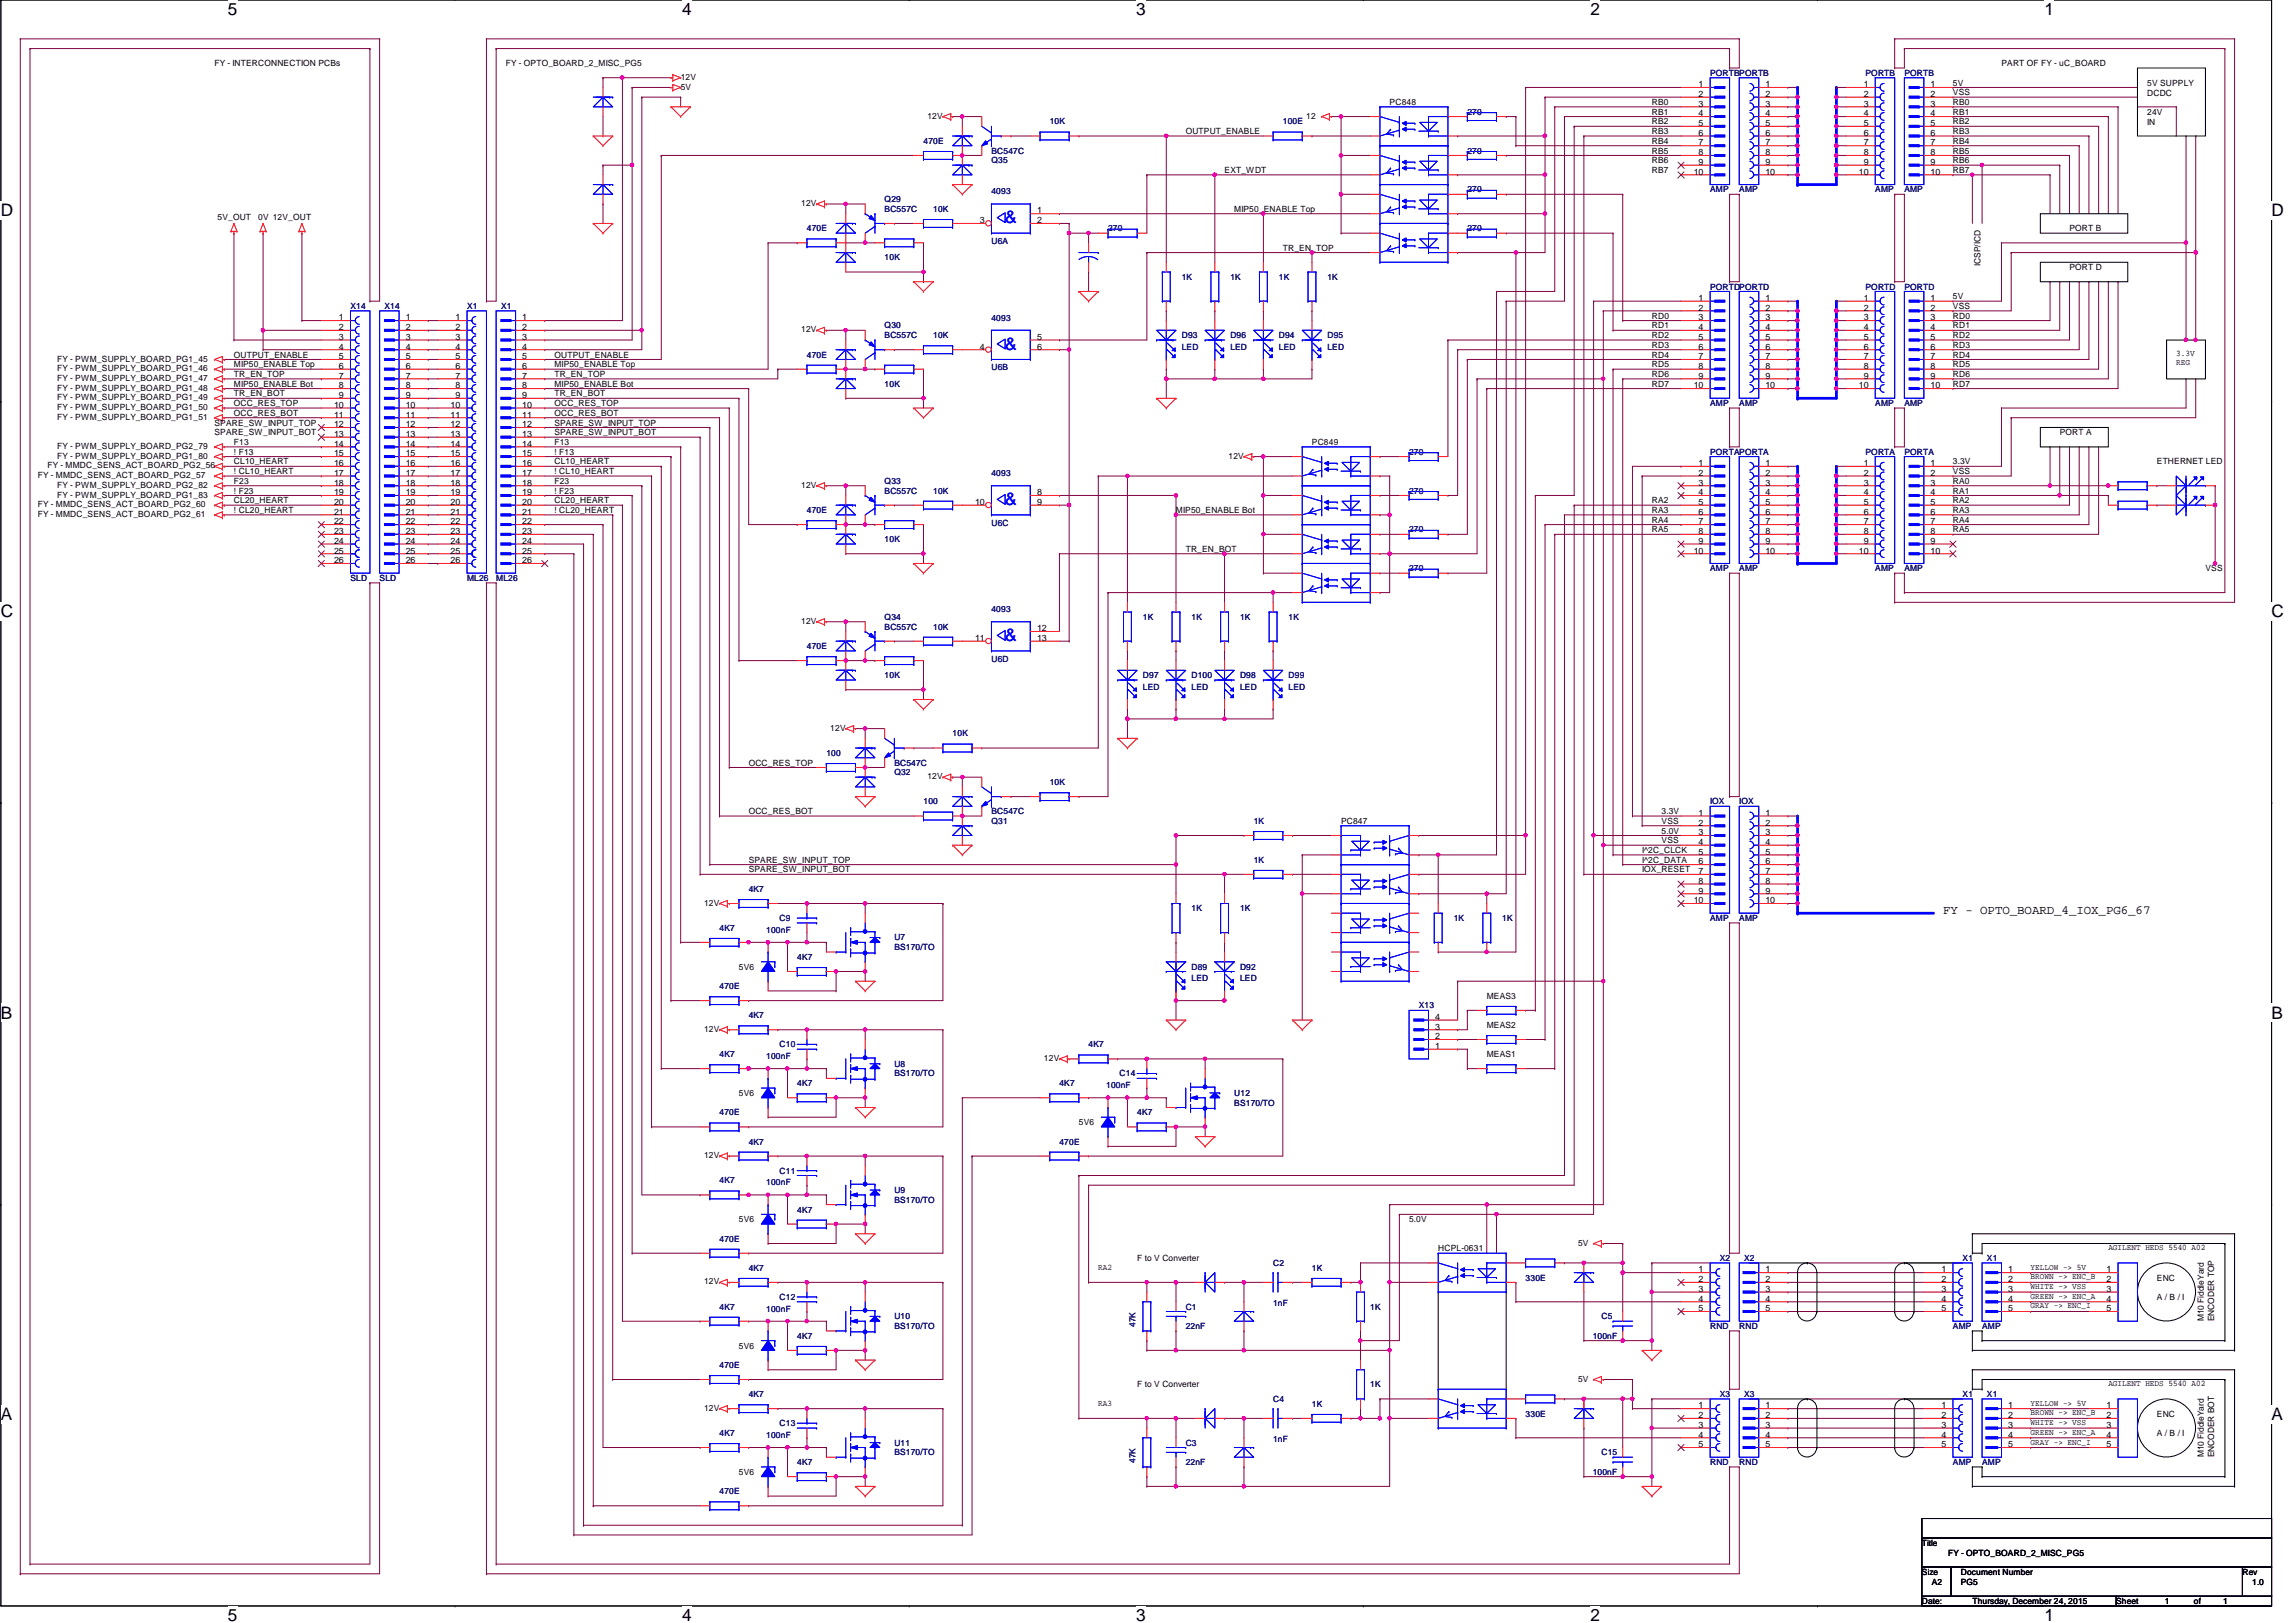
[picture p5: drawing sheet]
<svg xmlns="http://www.w3.org/2000/svg" width="420mm" height="297mm" viewBox="0 0 420 297" stroke-linecap="round" stroke-linejoin="round" font-family="sans-serif">
<defs><g id="words">
<g font-size="3.2" fill="#00f">
<text x="184" y="40.9">&amp;</text>
<text x="184" y="64">&amp;</text>
<text x="184" y="92.5">&amp;</text>
<text x="184" y="117.3">&amp;</text>
</g>
<g font-size="3.1">
<text x="41.7" y="2.8">5</text>
<text x="124.9" y="2.8">4</text>
<text x="208" y="2.8">3</text>
<text x="291.2" y="2.8">2</text>
<text x="374.3" y="2.8">1</text>
<text x=".2" y="39.5">D</text>
<text x="415.9" y="39.5">D</text>
<text x=".2" y="112.9">C</text>
<text x="415.9" y="112.9">C</text>
<text x=".2" y="186.4">B</text>
<text x="415.9" y="186.4">B</text>
<text x=".2" y="259.9">A</text>
<text x="415.9" y="259.9">A</text>
<text x="41.7" y="296.7">5</text>
<text x="124.9" y="296.7">4</text>
<text x="208" y="296.7">3</text>
<text x="291.2" y="296.7">2</text>
<text x="374.3" y="296.7">1</text>
</g>
<text font-size="2.3" x="355.8" y="167.2">FY - OPTO_BOARD_4_IOX_PG6_67</text>
<g font-size="1.6">
<text x="39.3" y="12.1">FY - INTERCONNECTION PCBs</text>
<text x="92.6" y="12.1">FY - OPTO_BOARD_2_MISC_PG5</text>
<text x="124.6" y="14.6">12V</text>
<text x="124.6" y="16.4">5V</text>
<text x="311" y="16">1</text>
<text x="311" y="17.7">2</text>
<text x="323.2" y="16">1</text>
<text x="323.2" y="17.7">2</text>
<text x="341.2" y="16">1</text>
<text x="341.2" y="17.7">2</text>
<text x="353.4" y="16">1</text>
<text x="353.4" y="17.7">2</text>
<text x="357.5" y="17.4">VSS</text>
<text x="357.5" y="15.7">5V</text>
<text x="366.4" y="12.1">PART OF FY - uC_BOARD</text>
<text x="393.1" y="15.7">5V SUPPLY</text>
<text x="393.1" y="17.5">DCDC</text>
<text x="169.8" y="21.7">12V</text>
<text x="239.1" y="21.7">12</text>
<text x="254.4" y="19.2">PC848</text>
<text x="302.4" y="19.2">RB0</text>
<text x="302.4" y="21">RB1</text>
<text x="302.4" y="22.8">RB2</text>
<text x="311" y="19.5">3</text>
<text x="311" y="21.3">4</text>
<text x="311" y="23.1">5</text>
<text x="323.2" y="19.5">3</text>
<text x="323.2" y="21.3">4</text>
<text x="323.2" y="23.1">5</text>
<text x="341.2" y="19.5">3</text>
<text x="341.2" y="21.3">4</text>
<text x="341.2" y="23.1">5</text>
<text x="353.4" y="19.5">3</text>
<text x="353.4" y="21.3">4</text>
<text x="353.4" y="23.1">5</text>
<text x="357.5" y="22.8">RB2</text>
<text x="357.5" y="21">RB1</text>
<text x="357.5" y="19.2">RB0</text>
<text x="393.1" y="21">24V</text>
<text x="393.1" y="22.8">IN</text>
<text x="217.1" y="24.6">OUTPUT_ENABLE</text>
<text x="302.4" y="24.6">RB3</text>
<text x="302.4" y="26.3">RB4</text>
<text x="302.4" y="28.1">RB5</text>
<text x="302.4" y="29.9">RB6</text>
<text x="311" y="24.8">6</text>
<text x="311" y="26.6">7</text>
<text x="311" y="28.4">8</text>
<text x="323.2" y="24.8">6</text>
<text x="323.2" y="26.6">7</text>
<text x="323.2" y="28.4">8</text>
<text x="341.2" y="24.8">6</text>
<text x="341.2" y="26.6">7</text>
<text x="341.2" y="28.4">8</text>
<text x="353.4" y="24.8">6</text>
<text x="353.4" y="26.6">7</text>
<text x="353.4" y="28.4">8</text>
<text x="357.5" y="24.6">RB3</text>
<text x="357.5" y="26.3">RB4</text>
<text x="357.5" y="28.1">RB5</text>
<text x="357.5" y="29.9">RB6</text>
<text x="224.2" y="31.7">EXT_WDT</text>
<text x="302.4" y="31.7">RB7</text>
<text x="310.1" y="32">10</text>
<text x="311" y="30.2">9</text>
<text x="323.2" y="30.2">9</text>
<text x="323.2" y="32">10</text>
<text x="340.3" y="32">10</text>
<text x="341.2" y="30.2">9</text>
<text x="353.4" y="30.2">9</text>
<text x="353.4" y="32">10</text>
<text x="357.5" y="31.7">RB7</text>
<text x="39.8" y="40.2">5V_OUT</text>
<text x="47.3" y="40.2">0V 12V_OUT</text>
<text x="146.7" y="37.7">12V</text>
<text x="179.4" y="40.9">3</text>
<text x="189.9" y="39.1">1</text>
<text x="189.9" y="40.9">2</text>
<text x="226" y="38.8">MIP50_ENABLE Top</text>
<text x="234.9" y="45.9">TR_EN_TOP</text>
<text x="378.9" y="42.3">PORT B</text>
<text x="362.6" y="48.7" transform="rotate(-90 362.6 48.7)">ICSP/ICD</text>
<text x="378.9" y="49.4">PORT D</text>
<text x="62" y="58.6">1</text>
<text x="74.3" y="58.6">1</text>
<text x="83.4" y="58.6">1</text>
<text x="95.6" y="58.6">1</text>
<text x="302.4" y="58.3">RD0</text>
<text x="311" y="55.1">1</text>
<text x="311" y="56.9">2</text>
<text x="311" y="58.6">3</text>
<text x="323.2" y="55.1">1</text>
<text x="323.2" y="56.9">2</text>
<text x="323.2" y="58.6">3</text>
<text x="341.2" y="55.1">1</text>
<text x="341.2" y="56.9">2</text>
<text x="341.2" y="58.6">3</text>
<text x="353.4" y="55.1">1</text>
<text x="353.4" y="56.9">2</text>
<text x="353.4" y="58.6">3</text>
<text x="357.5" y="58.3">RD0</text>
<text x="357.5" y="56.6">VSS</text>
<text x="357.5" y="54.8">5V</text>
<text x="42.8" y="65.4">OUTPUT_ENABLE</text>
<text x="62" y="60.4">2</text>
<text x="62" y="62.2">3</text>
<text x="62" y="64">4</text>
<text x="62" y="65.7">5</text>
<text x="74.3" y="62.2">3</text>
<text x="74.3" y="60.4">2</text>
<text x="74.3" y="64">4</text>
<text x="74.3" y="65.7">5</text>
<text x="83.4" y="60.4">2</text>
<text x="83.4" y="62.2">3</text>
<text x="83.4" y="64">4</text>
<text x="83.4" y="65.7">5</text>
<text x="95.6" y="62.2">3</text>
<text x="95.6" y="60.4">2</text>
<text x="95.6" y="64">4</text>
<text x="95.6" y="65.7">5</text>
<text x="101.5" y="65.4">OUTPUT_ENABLE</text>
<text x="146.7" y="60.8">12V</text>
<text x="179.4" y="64">4</text>
<text x="189.9" y="62.2">5</text>
<text x="189.9" y="64">6</text>
<text x="302.4" y="60.1">RD1</text>
<text x="302.4" y="61.9">RD2</text>
<text x="302.4" y="63.7">RD3</text>
<text x="302.4" y="65.4">RD4</text>
<text x="311" y="60.4">4</text>
<text x="311" y="62.2">5</text>
<text x="311" y="64">6</text>
<text x="311" y="65.7">7</text>
<text x="323.2" y="60.4">4</text>
<text x="323.2" y="62.2">5</text>
<text x="323.2" y="64">6</text>
<text x="323.2" y="65.7">7</text>
<text x="341.2" y="60.4">4</text>
<text x="341.2" y="62.2">5</text>
<text x="341.2" y="64">6</text>
<text x="341.2" y="65.7">7</text>
<text x="353.4" y="60.4">4</text>
<text x="353.4" y="62.2">5</text>
<text x="353.4" y="64">6</text>
<text x="353.4" y="65.7">7</text>
<text x="357.5" y="60.1">RD1</text>
<text x="357.5" y="61.9">RD2</text>
<text x="357.5" y="63.7">RD3</text>
<text x="357.5" y="65.4">RD4</text>
<text x="398.4" y="65.2">3.3V</text>
<text x="10.5" y="67.9">FY - PWM_SUPPLY_BOARD_PG1_46</text>
<text x="10.5" y="66.2">FY - PWM_SUPPLY_BOARD_PG1_45</text>
<text x="10.5" y="69.7">FY - PWM_SUPPLY_BOARD_PG1_47</text>
<text x="10.5" y="71.5">FY - PWM_SUPPLY_BOARD_PG1_48</text>
<text x="42.8" y="67.2">MIP50_ENABLE Top</text>
<text x="42.8" y="69">TR_EN_TOP</text>
<text x="42.8" y="70.8">MIP50_ENABLE Bot</text>
<text x="62" y="67.5">6</text>
<text x="62" y="69.3">7</text>
<text x="62" y="71.1">8</text>
<text x="74.3" y="67.5">6</text>
<text x="74.3" y="69.3">7</text>
<text x="74.3" y="71.1">8</text>
<text x="83.4" y="67.5">6</text>
<text x="83.4" y="69.3">7</text>
<text x="83.4" y="71.1">8</text>
<text x="95.6" y="67.5">6</text>
<text x="95.6" y="69.3">7</text>
<text x="95.6" y="71.1">8</text>
<text x="101.5" y="67.2">MIP50_ENABLE Top</text>
<text x="101.5" y="69">TR_EN_TOP</text>
<text x="101.5" y="70.8">MIP50_ENABLE Bot</text>
<text x="302.4" y="67.2">RD5</text>
<text x="302.4" y="69">RD6</text>
<text x="302.4" y="70.8">RD7</text>
<text x="310.1" y="71.1">10</text>
<text x="311" y="67.5">8</text>
<text x="311" y="69.3">9</text>
<text x="323.2" y="67.5">8</text>
<text x="323.2" y="69.3">9</text>
<text x="323.2" y="71.1">10</text>
<text x="340.3" y="71.1">10</text>
<text x="341.2" y="67.5">8</text>
<text x="341.2" y="69.3">9</text>
<text x="353.4" y="67.5">8</text>
<text x="353.4" y="69.3">9</text>
<text x="353.4" y="71.1">10</text>
<text x="357.5" y="67.2">RD5</text>
<text x="357.5" y="69">RD6</text>
<text x="357.5" y="70.8">RD7</text>
<text x="398.4" y="66.9">REG</text>
<text x="10.5" y="73.3">FY - PWM_SUPPLY_BOARD_PG1_49</text>
<text x="10.5" y="75.1">FY - PWM_SUPPLY_BOARD_PG1_50</text>
<text x="10.5" y="76.8">FY - PWM_SUPPLY_BOARD_PG1_51</text>
<text x="39.3" y="77.9">SPARE_SW_INPUT_TOP</text>
<text x="42.8" y="72.6">TR_EN_BOT</text>
<text x="42.8" y="74.3">OCC_RES_TOP</text>
<text x="42.8" y="76.1">OCC_RES_BOT</text>
<text x="61.2" y="74.6">10</text>
<text x="61.2" y="76.4">11</text>
<text x="62" y="72.9">9</text>
<text x="74.3" y="72.9">9</text>
<text x="74.3" y="74.6">10</text>
<text x="74.3" y="76.4">11</text>
<text x="82.5" y="74.6">10</text>
<text x="82.5" y="76.4">11</text>
<text x="83.4" y="72.9">9</text>
<text x="95.6" y="72.9">9</text>
<text x="95.6" y="74.6">10</text>
<text x="95.6" y="76.4">11</text>
<text x="101.5" y="72.6">TR_EN_BOT</text>
<text x="101.5" y="74.3">OCC_RES_TOP</text>
<text x="101.5" y="76.1">OCC_RES_BOT</text>
<text x="101.5" y="77.9">SPARE_SW_INPUT_TOP</text>
<text x="10.5" y="82.2">FY - PWM_SUPPLY_BOARD_PG2_79</text>
<text x="10.5" y="83.9">FY - PWM_SUPPLY_BOARD_PG1_80</text>
<text x="39.3" y="79.7">SPARE_SW_INPUT_BOT</text>
<text x="42.8" y="83.2">! F13</text>
<text x="42.8" y="81.4">F13</text>
<text x="61.2" y="78.2">12</text>
<text x="61.2" y="80">13</text>
<text x="61.2" y="81.7">14</text>
<text x="61.2" y="83.5">15</text>
<text x="74.3" y="78.2">12</text>
<text x="74.3" y="80">13</text>
<text x="74.3" y="81.7">14</text>
<text x="74.3" y="83.5">15</text>
<text x="82.5" y="78.2">12</text>
<text x="82.5" y="80">13</text>
<text x="82.5" y="81.7">14</text>
<text x="82.5" y="83.5">15</text>
<text x="95.6" y="78.2">12</text>
<text x="95.6" y="80">13</text>
<text x="95.6" y="81.7">14</text>
<text x="95.6" y="83.5">15</text>
<text x="101.5" y="79.7">SPARE_SW_INPUT_BOT</text>
<text x="101.5" y="81.4">F13</text>
<text x="101.5" y="83.2">! F13</text>
<text x="224.9" y="83.9">12V</text>
<text x="240.2" y="81.4">PC849</text>
<text x="377.1" y="79.7">PORT A</text>
<text x="6.9" y="87.5">FY - MMDC_SENS_ACT_BOARD_PG2_57</text>
<text x="8.7" y="85.7">FY - MMDC_SENS_ACT_BOARD_PG2_56</text>
<text x="10.5" y="89.3">FY - PWM_SUPPLY_BOARD_PG2_82</text>
<text x="42.8" y="85">CL10_HEART</text>
<text x="42.8" y="86.8">! CL10_HEART</text>
<text x="42.8" y="88.6">F23</text>
<text x="61.2" y="85.3">16</text>
<text x="61.2" y="87.1">17</text>
<text x="61.2" y="88.9">18</text>
<text x="74.3" y="85.3">16</text>
<text x="74.3" y="87.1">17</text>
<text x="74.3" y="88.9">18</text>
<text x="82.5" y="85.3">16</text>
<text x="82.5" y="87.1">17</text>
<text x="82.5" y="88.9">18</text>
<text x="95.6" y="85.3">16</text>
<text x="95.6" y="87.1">17</text>
<text x="95.6" y="88.9">18</text>
<text x="101.5" y="85">CL10_HEART</text>
<text x="101.5" y="86.8">! CL10_HEART</text>
<text x="101.5" y="88.6">F23</text>
<text x="146.7" y="89.3">12V</text>
<text x="311" y="85.3">1</text>
<text x="311" y="87.1">2</text>
<text x="311" y="88.9">3</text>
<text x="323.2" y="85.3">1</text>
<text x="323.2" y="87.1">2</text>
<text x="323.2" y="88.9">3</text>
<text x="341.2" y="85.3">1</text>
<text x="341.2" y="87.1">2</text>
<text x="341.2" y="88.9">3</text>
<text x="353.4" y="85.3">1</text>
<text x="353.4" y="87.1">2</text>
<text x="353.4" y="88.9">3</text>
<text x="357.5" y="88.6">RA0</text>
<text x="357.5" y="86.8">VSS</text>
<text x="357.5" y="85">3.3V</text>
<text x="394.9" y="85">ETHERNET LED</text>
<text x="6.9" y="92.8">FY - MMDC_SENS_ACT_BOARD_PG2_60</text>
<text x="6.9" y="94.6">FY - MMDC_SENS_ACT_BOARD_PG2_61</text>
<text x="10.5" y="91.1">FY - PWM_SUPPLY_BOARD_PG1_83</text>
<text x="42.8" y="92.1">CL20_HEART</text>
<text x="42.8" y="93.9">! CL20_HEART</text>
<text x="42.8" y="90.3">! F23</text>
<text x="61.2" y="90.6">19</text>
<text x="61.2" y="92.4">20</text>
<text x="61.2" y="94.2">21</text>
<text x="61.2" y="96">22</text>
<text x="74.3" y="90.6">19</text>
<text x="74.3" y="92.4">20</text>
<text x="74.3" y="94.2">21</text>
<text x="74.3" y="96">22</text>
<text x="82.5" y="90.6">19</text>
<text x="82.5" y="92.4">20</text>
<text x="82.5" y="94.2">21</text>
<text x="82.5" y="96">22</text>
<text x="95.6" y="90.6">19</text>
<text x="95.6" y="92.4">20</text>
<text x="95.6" y="94.2">21</text>
<text x="95.6" y="96">22</text>
<text x="101.5" y="92.1">CL20_HEART</text>
<text x="101.5" y="93.9">! CL20_HEART</text>
<text x="101.5" y="90.3">! F23</text>
<text x="178.5" y="92.4">10</text>
<text x="189.9" y="90.6">8</text>
<text x="189.9" y="92.4">9</text>
<text x="215.3" y="93.9">MIP50_ENABLE Bot</text>
<text x="302.4" y="92.1">RA2</text>
<text x="302.4" y="93.9">RA3</text>
<text x="302.4" y="95.7">RA4</text>
<text x="311" y="90.6">4</text>
<text x="311" y="92.4">5</text>
<text x="311" y="94.2">6</text>
<text x="311" y="96">7</text>
<text x="323.2" y="90.6">4</text>
<text x="323.2" y="92.4">5</text>
<text x="323.2" y="94.2">6</text>
<text x="323.2" y="96">7</text>
<text x="341.2" y="90.6">4</text>
<text x="341.2" y="92.4">5</text>
<text x="341.2" y="94.2">6</text>
<text x="341.2" y="96">7</text>
<text x="353.4" y="90.6">4</text>
<text x="353.4" y="92.4">5</text>
<text x="353.4" y="94.2">6</text>
<text x="353.4" y="96">7</text>
<text x="357.5" y="90.3">RA1</text>
<text x="357.5" y="92.1">RA2</text>
<text x="357.5" y="93.9">RA3</text>
<text x="357.5" y="95.7">RA4</text>
<text x="61.2" y="97.7">23</text>
<text x="61.2" y="99.5">24</text>
<text x="61.2" y="101.3">25</text>
<text x="74.3" y="97.7">23</text>
<text x="74.3" y="99.5">24</text>
<text x="74.3" y="101.3">25</text>
<text x="82.5" y="97.7">23</text>
<text x="82.5" y="99.5">24</text>
<text x="82.5" y="101.3">25</text>
<text x="95.6" y="97.7">23</text>
<text x="95.6" y="99.5">24</text>
<text x="95.6" y="101.3">25</text>
<text x="217.1" y="101">TR_EN_BOT</text>
<text x="302.4" y="97.5">RA5</text>
<text x="310.1" y="101.3">10</text>
<text x="311" y="97.7">8</text>
<text x="311" y="99.5">9</text>
<text x="323.2" y="97.7">8</text>
<text x="323.2" y="99.5">9</text>
<text x="323.2" y="101.3">10</text>
<text x="340.3" y="101.3">10</text>
<text x="341.2" y="97.7">8</text>
<text x="341.2" y="99.5">9</text>
<text x="353.4" y="97.7">8</text>
<text x="353.4" y="99.5">9</text>
<text x="353.4" y="101.3">10</text>
<text x="357.5" y="97.5">RA5</text>
<text x="61.2" y="103.1">26</text>
<text x="74.3" y="103.1">26</text>
<text x="82.5" y="103.1">26</text>
<text x="95.6" y="103.1">26</text>
<text x="403.8" y="104.6">VSS</text>
<text x="146.7" y="114.2">12V</text>
<text x="178.5" y="117.3">11</text>
<text x="189.9" y="115.5">12</text>
<text x="189.9" y="117.3">13</text>
<text x="152" y="133.7">12V</text>
<text x="137.1" y="140.1">OCC_RES_TOP</text>
<text x="169.8" y="142.6">12V</text>
<text x="137.1" y="149">OCC_RES_BOT</text>
<text x="304.2" y="149">3.3V</text>
<text x="311" y="149.3">1</text>
<text x="323.2" y="149.3">1</text>
<text x="245.5" y="150.8">PC847</text>
<text x="304.2" y="152.6">5.0V</text>
<text x="304.2" y="150.8">VSS</text>
<text x="304.2" y="154.3">VSS</text>
<text x="311" y="151.1">2</text>
<text x="311" y="152.9">3</text>
<text x="311" y="154.6">4</text>
<text x="323.2" y="151.1">2</text>
<text x="323.2" y="152.9">3</text>
<text x="323.2" y="154.6">4</text>
<text x="137.1" y="157.9">SPARE_SW_INPUT_TOP</text>
<text x="137.1" y="159.7">SPARE_SW_INPUT_BOT</text>
<text x="300.6" y="156.1">I^2C_CLCK</text>
<text x="300.6" y="157.9">I^2C_DATA</text>
<text x="300.6" y="159.7">IOX_RESET</text>
<text x="311" y="156.4">5</text>
<text x="311" y="158.2">6</text>
<text x="311" y="160">7</text>
<text x="311" y="161.8">8</text>
<text x="323.2" y="156.4">5</text>
<text x="323.2" y="158.2">6</text>
<text x="323.2" y="160">7</text>
<text x="323.2" y="161.8">8</text>
<text x="128.9" y="165.7">12V</text>
<text x="310.1" y="165.3">10</text>
<text x="311" y="163.5">9</text>
<text x="323.2" y="163.5">9</text>
<text x="323.2" y="165.3">10</text>
<text x="135.3" y="177.5">5V6</text>
<text x="272.2" y="182.8">MEAS3</text>
<text x="128.9" y="188.8">12V</text>
<text x="262.8" y="192">1</text>
<text x="262.8" y="190.2">2</text>
<text x="262.8" y="188.4">3</text>
<text x="262.8" y="186.6">4</text>
<text x="272.2" y="188.1">MEAS2</text>
<text x="191.1" y="194.2">12V</text>
<text x="272.2" y="193.5">MEAS1</text>
<text x="135.3" y="200.6">5V6</text>
<text x="197.5" y="205.9">5V6</text>
<text x="128.9" y="212">12V</text>
<text x="135.3" y="223.7">5V6</text>
<text x="258" y="223.7">5.0V</text>
<text x="288.9" y="228">5V</text>
<text x="201.1" y="232.4">RA2</text>
<text x="208.2" y="230.8">F to V Converter</text>
<text x="263.3" y="229">HCPL-0631</text>
<text x="311" y="232.9">1</text>
<text x="323.2" y="232.9">1</text>
<text x="355.4" y="232.9">1</text>
<text x="367.7" y="232.9">1</text>
<text x="371.8" y="232.4">YELLOW -&gt; 5V</text>
<text x="385.6" y="232.9">1</text>
<text x="386" y="228.8">AGILENT HEDS 5540 A02</text>
<text x="128.9" y="235.1">12V</text>
<text x="311" y="234.7">2</text>
<text x="311" y="236.4">3</text>
<text x="311" y="238.2">4</text>
<text x="311" y="240">5</text>
<text x="323.2" y="234.7">2</text>
<text x="323.2" y="236.4">3</text>
<text x="323.2" y="238.2">4</text>
<text x="323.2" y="240">5</text>
<text x="355.4" y="234.7">2</text>
<text x="355.4" y="236.4">3</text>
<text x="355.4" y="238.2">4</text>
<text x="355.4" y="240">5</text>
<text x="367.7" y="234.7">2</text>
<text x="367.7" y="236.4">3</text>
<text x="367.7" y="238.2">4</text>
<text x="367.7" y="240">5</text>
<text x="371.8" y="235.9">WHITE -&gt; VSS</text>
<text x="371.8" y="234.1">BROWN -&gt; ENC_B</text>
<text x="371.8" y="237.7">GREEN -&gt; ENC_A</text>
<text x="371.8" y="239.5">GRAY -&gt; ENC_I</text>
<text x="385.6" y="234.7">2</text>
<text x="385.6" y="236.4">3</text>
<text x="385.6" y="238.2">4</text>
<text x="385.6" y="240">5</text>
<text x="394.9" y="234.4">ENC</text>
<text x="394.9" y="237.9">A / B / I</text>
<text x="403.5" y="241.8" transform="rotate(-90 403.5 241.8)">M10 FiddleYard</text>
<text x="405.4" y="241.8" transform="rotate(-90 405.4 241.8)">ENCODER TOP</text>
<text x="135.3" y="246.8">5V6</text>
<text x="201.1" y="257.3">RA3</text>
<text x="208.2" y="253.9">F to V Converter</text>
<text x="288.9" y="252.9">5V</text>
<text x="311" y="257.8">1</text>
<text x="323.2" y="257.8">1</text>
<text x="355.4" y="257.8">1</text>
<text x="367.7" y="257.8">1</text>
<text x="371.8" y="257.3">YELLOW -&gt; 5V</text>
<text x="385.6" y="257.8">1</text>
<text x="386" y="253.7">AGILENT HEDS 5540 A02</text>
<text x="128.9" y="258.2">12V</text>
<text x="311" y="259.5">2</text>
<text x="311" y="261.3">3</text>
<text x="311" y="263.1">4</text>
<text x="323.2" y="259.5">2</text>
<text x="323.2" y="261.3">3</text>
<text x="323.2" y="263.1">4</text>
<text x="355.4" y="259.5">2</text>
<text x="355.4" y="261.3">3</text>
<text x="355.4" y="263.1">4</text>
<text x="367.7" y="259.5">2</text>
<text x="367.7" y="261.3">3</text>
<text x="367.7" y="263.1">4</text>
<text x="371.8" y="260.8">WHITE -&gt; VSS</text>
<text x="371.8" y="259">BROWN -&gt; ENC_B</text>
<text x="371.8" y="262.6">GREEN -&gt; ENC_A</text>
<text x="385.6" y="259.5">2</text>
<text x="385.6" y="261.3">3</text>
<text x="385.6" y="263.1">4</text>
<text x="394.9" y="262.8">A / B / I</text>
<text x="394.9" y="259.2">ENC</text>
<text x="135.3" y="269.9">5V6</text>
<text x="311" y="264.9">5</text>
<text x="323.2" y="264.9">5</text>
<text x="355.4" y="264.9">5</text>
<text x="367.7" y="264.9">5</text>
<text x="371.8" y="264.4">GRAY -&gt; ENC_I</text>
<text x="385.6" y="264.9">5</text>
<text x="403.5" y="266.7" transform="rotate(-90 403.5 266.7)">M10 FiddleYard</text>
<text x="405.4" y="266.7" transform="rotate(-90 405.4 266.7)">ENCODER BOT</text>
<text x="351.9" y="282.9">Title</text>
<text x="356.6" y="284.9">FY - OPTO_BOARD_2_MISC_PG5</text>
<text x="351.9" y="288.2">Size</text>
<text x="351.9" y="293.6">Date:</text>
<text x="353.6" y="290">A2</text>
<text x="359" y="288.2">Document Number</text>
<text x="359" y="290">PG5</text>
<text x="361.1" y="293.6">Thursday, December 24, 2015</text>
<text x="387.4" y="293.6">Sheet</text>
<text x="396.3" y="293.6">1</text>
<text x="401.6" y="293.6">of</text>
<text x="407" y="293.6">1</text>
<text x="410.5" y="288.2">Rev</text>
<text x="412.3" y="290">1.0</text>
</g>
<g font-size="1.6" fill="#000080">
<text x="313.1" y="13.9">PORTBPORTB</text>
<text x="341.5" y="13.9">PORTB</text>
<text x="348.6" y="13.9">PORTB</text>
<text x="192.2" y="22.8">10K</text>
<text x="234.9" y="22.8">100E</text>
<text x="268.6" y="21">270</text>
<text x="169.1" y="26.3">470E</text>
<text x="181.5" y="29.9">Q35</text>
<text x="181.5" y="28.1">BC547C</text>
<text x="268.6" y="28.1">270</text>
<text x="181.5" y="35.6">4093</text>
<text x="268.6" y="35.2">270</text>
<text x="313.1" y="35.2">AMP</text>
<text x="318.4" y="35.2">AMP</text>
<text x="343.3" y="35.2">AMP</text>
<text x="348.6" y="35.2">AMP</text>
<text x="162" y="37">Q29</text>
<text x="162" y="38.8">BC557C</text>
<text x="170.8" y="38.8">10K</text>
<text x="147.7" y="42.3">470E</text>
<text x="162" y="47.7">10K</text>
<text x="181.5" y="44.7">U6A</text>
<text x="202.8" y="42.3">270</text>
<text x="268.6" y="42.3">270</text>
<text x="216.4" y="51.2">1K</text>
<text x="225.2" y="51.2">1K</text>
<text x="234.1" y="51.2">1K</text>
<text x="243" y="51.2">1K</text>
<text x="313.1" y="53">PORTDPORTD</text>
<text x="341.5" y="53">PORTD</text>
<text x="348.6" y="53">PORTD</text>
<text x="64.2" y="56.6">X14</text>
<text x="70.4" y="56.6">X14</text>
<text x="85.5" y="56.6">X1</text>
<text x="91.7" y="56.6">X1</text>
<text x="181.5" y="58.7">4093</text>
<text x="147.7" y="65.4">470E</text>
<text x="162" y="60.1">Q30</text>
<text x="162" y="61.9">BC557C</text>
<text x="170.8" y="61.9">10K</text>
<text x="216.4" y="61.9">D93</text>
<text x="216.4" y="64">LED</text>
<text x="225.2" y="61.9">D96</text>
<text x="225.2" y="64">LED</text>
<text x="234.1" y="61.9">D94</text>
<text x="234.1" y="64">LED</text>
<text x="243" y="61.9">D95</text>
<text x="243" y="64">LED</text>
<text x="162" y="70.8">10K</text>
<text x="181.5" y="67.8">U6B</text>
<text x="313.1" y="74.3">AMP</text>
<text x="318.4" y="74.3">AMP</text>
<text x="343.3" y="74.3">AMP</text>
<text x="348.6" y="74.3">AMP</text>
<text x="258" y="83.2">270</text>
<text x="313.1" y="83.2">PORTAPORTA</text>
<text x="341.5" y="83.2">PORTA</text>
<text x="348.6" y="83.2">PORTA</text>
<text x="162" y="88.6">Q33</text>
<text x="181.5" y="87.1">4093</text>
<text x="147.7" y="93.9">470E</text>
<text x="162" y="90.3">BC557C</text>
<text x="170.8" y="90.3">10K</text>
<text x="258" y="90.3">270</text>
<text x="162" y="99.2">10K</text>
<text x="181.5" y="96.2">U6C</text>
<text x="258" y="97.5">270</text>
<text x="64.2" y="106.3">SLD</text>
<text x="69.5" y="106.3">SLD</text>
<text x="85.5" y="106.3">ML26</text>
<text x="90.8" y="106.3">ML26</text>
<text x="258" y="104.6">270</text>
<text x="313.1" y="104.6">AMP</text>
<text x="318.4" y="104.6">AMP</text>
<text x="343.3" y="104.6">AMP</text>
<text x="348.6" y="104.6">AMP</text>
<text x="162" y="113.5">Q34</text>
<text x="181.5" y="112">4093</text>
<text x="209.2" y="113.5">1K</text>
<text x="218.1" y="113.5">1K</text>
<text x="227" y="113.5">1K</text>
<text x="235.9" y="113.5">1K</text>
<text x="147.7" y="118.8">470E</text>
<text x="162" y="115.2">BC557C</text>
<text x="170.8" y="115.2">10K</text>
<text x="162" y="124.1">10K</text>
<text x="181.5" y="121.1">U6D</text>
<text x="209.2" y="124.1">D97</text>
<text x="218.1" y="124.1">D100</text>
<text x="227" y="124.1">D98</text>
<text x="235.9" y="124.1">D99</text>
<text x="209.2" y="126.2">LED</text>
<text x="218.1" y="126.2">LED</text>
<text x="227" y="126.2">LED</text>
<text x="235.9" y="126.2">LED</text>
<text x="174.4" y="134.8">10K</text>
<text x="151.3" y="138.3">100</text>
<text x="163.7" y="141.9">Q32</text>
<text x="163.7" y="140.1">BC547C</text>
<text x="192.2" y="143.7">10K</text>
<text x="169.1" y="147.2">100</text>
<text x="181.5" y="149">BC547C</text>
<text x="313.1" y="147.2">IOX</text>
<text x="318.4" y="147.2">IOX</text>
<text x="181.5" y="150.8">Q31</text>
<text x="229.5" y="150.8">1K</text>
<text x="229.5" y="157.9">1K</text>
<text x="137.1" y="163.2">4K7</text>
<text x="218.1" y="166.8">1K</text>
<text x="227" y="166.8">1K</text>
<text x="131.7" y="170.3">4K7</text>
<text x="140.3" y="170.7">100nF</text>
<text x="142.7" y="168.6">C9</text>
<text x="163.7" y="172.1">U7</text>
<text x="163.7" y="173.9">BS170/TO</text>
<text x="266.1" y="168.6">1K</text>
<text x="275" y="168.6">1K</text>
<text x="313.1" y="168.6">AMP</text>
<text x="318.4" y="168.6">AMP</text>
<text x="146" y="175.7">4K7</text>
<text x="218.1" y="177.5">D89</text>
<text x="218.1" y="179.6">LED</text>
<text x="227" y="177.5">D92</text>
<text x="227" y="179.6">LED</text>
<text x="131.7" y="181">470E</text>
<text x="259.7" y="184.6">X13</text>
<text x="137.1" y="186.4">4K7</text>
<text x="142.7" y="191.7">C10</text>
<text x="199.3" y="191.7">4K7</text>
<text x="131.7" y="193.5">4K7</text>
<text x="140.3" y="193.8">100nF</text>
<text x="163.7" y="195.2">U8</text>
<text x="163.7" y="197">BS170/TO</text>
<text x="205" y="197">C14</text>
<text x="146" y="198.8">4K7</text>
<text x="194" y="198.8">4K7</text>
<text x="202.5" y="199.1">100nF</text>
<text x="226" y="200.6">U12</text>
<text x="226" y="202.4">BS170/TO</text>
<text x="131.7" y="204.1">470E</text>
<text x="137.1" y="209.5">4K7</text>
<text x="194" y="209.5">470E</text>
<text x="208.2" y="204.1">4K7</text>
<text x="142.7" y="214.8">C11</text>
<text x="131.7" y="216.6">4K7</text>
<text x="140.3" y="216.9">100nF</text>
<text x="146" y="221.9">4K7</text>
<text x="163.7" y="218.4">U9</text>
<text x="163.7" y="220.1">BS170/TO</text>
<text x="131.7" y="227.2">470E</text>
<text x="137.1" y="232.6">4K7</text>
<text x="233.1" y="231.7">C2</text>
<text x="240.2" y="232.6">1K</text>
<text x="314.9" y="230.8">X2</text>
<text x="319.3" y="230.8">X2</text>
<text x="359.3" y="230.8">X1</text>
<text x="363.8" y="230.8">X1</text>
<text x="131.7" y="239.7">4K7</text>
<text x="142.7" y="237.9">C12</text>
<text x="217.1" y="239.7">C1</text>
<text x="233.1" y="239">1nF</text>
<text x="250.9" y="239.7">1K</text>
<text x="279.3" y="234.4">330E</text>
<text x="140.3" y="240">100nF</text>
<text x="146" y="245">4K7</text>
<text x="163.7" y="241.5">U10</text>
<text x="163.7" y="243.2">BS170/TO</text>
<text x="207.9" y="242.9" transform="rotate(-90 207.9 242.9)">47K</text>
<text x="217.1" y="243.2">22nF</text>
<text x="291.6" y="245">100nF</text>
<text x="293.2" y="241.5">C5</text>
<text x="313.1" y="243.2">RND</text>
<text x="318.4" y="243.2">RND</text>
<text x="357.5" y="243.2">AMP</text>
<text x="362.9" y="243.2">AMP</text>
<text x="131.7" y="250.4">470E</text>
<text x="137.1" y="255.7">4K7</text>
<text x="233.1" y="256.6">C4</text>
<text x="240.2" y="257.5">1K</text>
<text x="250.9" y="253.9">1K</text>
<text x="314.9" y="255.7">X3</text>
<text x="319.3" y="255.7">X3</text>
<text x="359.3" y="255.7">X1</text>
<text x="363.8" y="255.7">X1</text>
<text x="131.7" y="262.8">4K7</text>
<text x="140.3" y="263.1">100nF</text>
<text x="142.7" y="261">C13</text>
<text x="233.1" y="263.9">1nF</text>
<text x="279.3" y="259.2">330E</text>
<text x="146" y="268.1">4K7</text>
<text x="163.7" y="264.6">U11</text>
<text x="163.7" y="266.4">BS170/TO</text>
<text x="207.9" y="267.8" transform="rotate(-90 207.9 267.8)">47K</text>
<text x="217.1" y="264.6">C3</text>
<text x="217.1" y="268.1">22nF</text>
<text x="291.6" y="269.9">100nF</text>
<text x="293.2" y="266.4">C15</text>
<text x="313.1" y="268.1">RND</text>
<text x="318.4" y="268.1">RND</text>
<text x="357.5" y="268.1">AMP</text>
<text x="362.9" y="268.1">AMP</text>
<text x="131.7" y="273.5">470E</text>
</g>
</g></defs>
<path d="M.2 0h415.7v293.9h-415.7z" fill="none" stroke="#000" stroke-width=".18"/>
<g fill="#fff">
<path d="M41.7 0h1.8v3.5h-1.8z"/>
<path d="M41.7 293.9h1.8v3.2h-1.8z"/>
</g>
<path d="M83.3 0h.1M83.3 293.9h.1" fill="none" stroke="#000" stroke-width=".18"/>
<g fill="#fff">
<path d="M124.9 0h1.7v3.5h-1.7z"/>
<path d="M124.9 293.9h1.7v3.2h-1.7z"/>
</g>
<path d="M166.4 0h.1M166.4 293.9h.1" fill="none" stroke="#000" stroke-width=".18"/>
<g fill="#fff">
<path d="M208 0h1.8v3.5h-1.8z"/>
<path d="M208 293.9h1.8v3.2h-1.8z"/>
</g>
<path d="M249.6 0h.1M249.6 293.9h.1" fill="none" stroke="#000" stroke-width=".18"/>
<g fill="#fff">
<path d="M291.2 0h1.7v3.5h-1.7z"/>
<path d="M291.2 293.9h1.7v3.2h-1.7z"/>
</g>
<path d="M332.7 0h.1M332.7 293.9h.1" fill="none" stroke="#000" stroke-width=".18"/>
<g fill="#fff">
<path d="M374.3 0h1.7v3.5h-1.7z"/>
<path d="M374.3 293.9h1.7v3.2h-1.7z"/>
<path d="M.2 36.7h2.2v3.5h-2.2z"/>
<path d="M415.9 36.7h2.2v3.5h-2.2z"/>
<path d="M.2 110.2h2.2v3.4h-2.2z"/>
<path d="M415.9 110.2h2.2v3.4h-2.2z"/>
</g>
<path d="M.2 73.4h.1M415.9 73.4h.1" fill="none" stroke="#000" stroke-width=".18"/>
<g fill="#fff">
<path d="M.2 183.6h2v3.5h-2z"/>
<path d="M415.9 183.6h2v3.5h-2z"/>
</g>
<path d="M.2 146.9h.1M415.9 146.9h.1" fill="none" stroke="#000" stroke-width=".18"/>
<g fill="#fff">
<path d="M.2 257.1h2v3.5h-2z"/>
<path d="M415.9 257.1h2v3.5h-2z"/>
</g>
<path d="M.2 220.4h.1M415.9 220.4h.1" fill="none" stroke="#000" stroke-width=".18"/>
<g fill="none" stroke="#800040" stroke-width=".18">
<path d="M293.5 227.6h.1M293.5 227.6h3.6M302.4 231.1h.1M302.4 231.1h10.7M327.3 234.7h.1M327.3 236.5h.1M327.3 238.3h.1M327.3 232.9h.1M327.3 232.9h24.9M327.3 234.7h24.9M327.3 236.5h24.9M327.3 238.3h24.9"/>
<path d="M371.8 232.9h.1M371.8 234.7h.1M371.8 236.5h.1M371.8 238.3h.1M371.8 232.9h10.6M371.8 234.7h10.6M371.8 236.5h10.6M371.8 238.3h10.6M210 247.1h.1M215.3 243.6h.1M215.3 243.6v3.5h-5.3M293.5 252.5h.1"/>
<path d="M293.5 252.5h5.4M302.4 256h.1M302.4 256h10.7M327.3 240h.1M327.3 257.8h.1M327.3 259.6h.1M327.3 240h24.9M327.3 259.6h24.9M327.3 257.8h24.9M371.8 240h.1M371.8 259.6h.1M371.8 257.8h.1"/>
<path d="M371.8 240h10.6M371.8 259.6h10.6M371.8 257.8h10.6M316.6 268.5h.1M316.6 268.5h1.8M316.6 268.5v17.8h-225.8M318.4 268.5h.1M318.4 268.5v19.5h-229.3M327.3 261.4h.1M327.3 263.1h.1M327.3 264.9h.1M327.3 264.9h24.9"/>
<path d="M327.3 263.1h24.9M327.3 261.4h24.9M371.8 264.9h.1M371.8 263.1h.1M371.8 261.4h.1M371.8 264.9h10.6M371.8 263.1h10.6M371.8 261.4h10.6M89.1 288h.1M90.8 286.3h.1"/>
</g>
<circle cx="215.3" cy="247.1" r=".32" fill="#f0f"/>
<circle cx="215.3" cy="247.1" r=".32" fill="none" stroke="#f0f" stroke-width=".18"/>
<path d="M227.7 243.6h.1M227.7 243.6v3.5M210 272h.1M215.3 268.5h.1M215.3 268.5v3.5h-5.3" fill="none" stroke="#800040" stroke-width=".18"/>
<circle cx="215.3" cy="272" r=".32" fill="#f0f"/>
<circle cx="215.3" cy="272" r=".32" fill="none" stroke="#f0f" stroke-width=".18"/>
<g fill="none" stroke="#800040" stroke-width=".18">
<path d="M336.2 69.3h.1M336.2 69.3h1.8M348.6 108.5h.1M348.6 108.5h58.7M302.4 236.5h.1M302.4 236.5h5.4M302.4 245.4h.1M302.4 245.4v1.7M227.7 268.5h.1M227.7 268.5v3.5M302.4 261.4h.1M302.4 270.3h.1"/>
<path d="M302.4 261.4h5.4M302.4 270.3v1.7"/>
</g>
<path d="M336.2 67.6v1.7" fill="none" stroke="#00f" stroke-width=".51"/>
<circle cx="336.2" cy="67.6" r=".25" fill="#00f"/>
<circle cx="336.2" cy="67.5" r=".32" fill="#f0f"/>
<circle cx="336.2" cy="67.5" r=".32" fill="none" stroke="#f0f" stroke-width=".18"/>
<path d="M336.2 19.6h.1M336.2 19.6h1.8M361.1 32h.1M361.1 32h14.2M384.2 23.1h.1M384.2 23.1v16M357.5 58.7h.1M357.5 58.7h17.8" fill="none" stroke="#800040" stroke-width=".18"/>
<circle cx="361.1" cy="32" r=".32" fill="#f0f"/>
<circle cx="361.1" cy="32" r=".32" fill="none" stroke="#f0f" stroke-width=".18"/>
<path d="M336.2 19.6v1.7" fill="none" stroke="#00f" stroke-width=".51"/>
<circle cx="336.2" cy="19.6" r=".25" fill="#00f"/>
<circle cx="336.2" cy="19.5" r=".32" fill="#f0f"/>
<circle cx="336.2" cy="19.5" r=".32" fill="none" stroke="#f0f" stroke-width=".18"/>
<path d="M336.2 56.9h.1M336.2 56.9h1.8M368.2 46.2h.1M368.2 46.2v10.7" fill="none" stroke="#800040" stroke-width=".18"/>
<circle cx="336.2" cy="56.9" r=".32" fill="#f0f"/>
<circle cx="336.2" cy="56.9" r=".32" fill="none" stroke="#f0f" stroke-width=".18"/>
<path d="M336.2 55.1v1.8" fill="none" stroke="#00f" stroke-width=".51"/>
<circle cx="336.2" cy="55.1" r=".25" fill="#00f"/>
<path d="M407.3 8.9h.1M407.3 8.9v99.6M336.2 71.1h.1M336.2 71.1h1.8" fill="none" stroke="#800040" stroke-width=".18"/>
<circle cx="336.2" cy="71.1" r=".32" fill="#f0f"/>
<circle cx="336.2" cy="71.1" r=".32" fill="none" stroke="#f0f" stroke-width=".18"/>
<path d="M336.2 71.1v1.8" fill="none" stroke="#00f" stroke-width=".51"/>
<circle cx="336.2" cy="71.1" r=".25" fill="#00f"/>
<path d="M336.2 21.3h.1M336.2 21.3h1.8M357.5 60.5h.1M357.5 60.5h19.6" fill="none" stroke="#800040" stroke-width=".18"/>
<path d="M336.2 21.3v1.8" fill="none" stroke="#00f" stroke-width=".51"/>
<circle cx="336.2" cy="21.3" r=".25" fill="#00f"/>
<circle cx="336.2" cy="21.3" r=".32" fill="#f0f"/>
<circle cx="336.2" cy="21.3" r=".32" fill="none" stroke="#f0f" stroke-width=".18"/>
<path d="M357.5 24.9h.1M357.5 24.9h24.9M375.3 32h.1M375.3 32v7.1M336.2 58.7h.1M336.2 58.7h1.8M400.2 44.4h.1M400.2 44.4v17.8" fill="none" stroke="#800040" stroke-width=".18"/>
<circle cx="400.2" cy="62.2" r=".32" fill="#f0f"/>
<circle cx="400.2" cy="62.2" r=".32" fill="none" stroke="#f0f" stroke-width=".18"/>
<circle cx="400.2" cy="44.4" r=".32" fill="#f0f"/>
<circle cx="400.2" cy="44.4" r=".32" fill="none" stroke="#f0f" stroke-width=".18"/>
<path d="M346.9 7.1h.1M346.9 7.1v5.3M348.6 8.9h.1M348.6 8.9h58.7M357.5 16h.1M357.5 16h33.8M336.2 23.1h.1M336.2 23.1h1.8" fill="none" stroke="#800040" stroke-width=".18"/>
<path d="M336.2 24.9v1.8" fill="none" stroke="#00f" stroke-width=".51"/>
<circle cx="336.2" cy="24.9" r=".25" fill="#00f"/>
<circle cx="336.2" cy="24.9" r=".32" fill="#f0f"/>
<circle cx="336.2" cy="24.9" r=".32" fill="none" stroke="#f0f" stroke-width=".18"/>
<path d="M382.4 24.9h.1M382.4 24.9v14.2M336.2 60.5h.1M336.2 60.5h1.8M357.5 62.2h.1M357.5 62.2h21.4" fill="none" stroke="#800040" stroke-width=".18"/>
<path d="M336.2 58.7v1.8" fill="none" stroke="#00f" stroke-width=".51"/>
<circle cx="336.2" cy="58.7" r=".25" fill="#00f"/>
<circle cx="336.2" cy="58.6" r=".32" fill="#f0f"/>
<circle cx="336.2" cy="58.6" r=".32" fill="none" stroke="#f0f" stroke-width=".18"/>
<path d="M402 46.2h.1M402 46.2v16" fill="none" stroke="#800040" stroke-width=".18"/>
<circle cx="402" cy="62.2" r=".32" fill="#f0f"/>
<circle cx="402" cy="62.2" r=".32" fill="none" stroke="#f0f" stroke-width=".18"/>
<circle cx="402" cy="46.2" r=".32" fill="#f0f"/>
<circle cx="402" cy="46.2" r=".32" fill="none" stroke="#f0f" stroke-width=".18"/>
<g fill="none" stroke="#800040" stroke-width=".18">
<path d="M346.9 12.4h.1M346.9 7.1h.1M346.9 7.1h62.2M348.6 8.9h.1M348.6 8.9v3.5h-1.7M357.5 17.8h.1M357.5 17.8h33.8M336.2 24.9h.1M336.2 24.9h1.8M357.5 26.7h.1M357.5 26.7h23.1M336.2 62.2h.1"/>
<path d="M336.2 62.2h1.8M357.5 64h.1M357.5 64h23.1"/>
</g>
<path d="M336.2 60.5v1.7" fill="none" stroke="#00f" stroke-width=".51"/>
<circle cx="336.2" cy="60.5" r=".25" fill="#00f"/>
<circle cx="336.2" cy="60.4" r=".32" fill="#f0f"/>
<circle cx="336.2" cy="60.4" r=".32" fill="none" stroke="#f0f" stroke-width=".18"/>
<path d="M391.3 19.6h.1M391.3 19.6h7.1M398.4 19.6h.1M398.4 19.6v5.3M409.1 7.1h.1M409.1 7.1v103.1M336.2 26.7h.1M336.2 26.7h1.8" fill="none" stroke="#800040" stroke-width=".18"/>
<circle cx="336.2" cy="26.6" r=".32" fill="#f0f"/>
<circle cx="336.2" cy="26.6" r=".32" fill="none" stroke="#f0f" stroke-width=".18"/>
<path d="M336.2 28.4v1.8" fill="none" stroke="#00f" stroke-width=".51"/>
<circle cx="336.2" cy="28.4" r=".25" fill="#00f"/>
<path d="M357.5 19.6h.1M357.5 19.6h30.3M380.6 26.7h.1M380.6 26.7v12.4M357.5 65.8h.1M357.5 65.8h24.9" fill="none" stroke="#800040" stroke-width=".18"/>
<path d="M336.2 16v1.8" fill="none" stroke="#00f" stroke-width=".51"/>
<circle cx="336.2" cy="16" r=".25" fill="#00f"/>
<path d="M336.2 28.4h.1M336.2 28.4h1.8M346.9 110.2h.1M346.9 110.2h62.2" fill="none" stroke="#800040" stroke-width=".18"/>
<circle cx="336.2" cy="28.4" r=".32" fill="#f0f"/>
<circle cx="336.2" cy="28.4" r=".32" fill="none" stroke="#f0f" stroke-width=".18"/>
<g fill="none" stroke="#800040" stroke-width=".18">
<path d="M336.2 30.2h.1M336.2 30.2h1.8M346.9 35.6h.1M346.9 35.6v16M357.5 28.4h.1M357.5 21.3h.1M357.5 28.4h21.4M357.5 21.3h28.5M357.5 55.1h.1M357.5 55.1h8.9M357.5 67.6h.1M357.5 67.6h26.7"/>
<path d="M346.9 104.9h.1M346.9 104.9v5.3"/>
</g>
<circle cx="336.2" cy="30.2" r=".32" fill="#f0f"/>
<circle cx="336.2" cy="30.2" r=".32" fill="none" stroke="#f0f" stroke-width=".18"/>
<path d="M336.2 32v1.8" fill="none" stroke="#00f" stroke-width=".51"/>
<circle cx="336.2" cy="32" r=".25" fill="#00f"/>
<path d="M336.2 64h.1M336.2 64h1.8" fill="none" stroke="#800040" stroke-width=".18"/>
<path d="M336.2 62.2v1.8" fill="none" stroke="#00f" stroke-width=".51"/>
<circle cx="336.2" cy="62.2" r=".25" fill="#00f"/>
<circle cx="336.2" cy="62.2" r=".32" fill="#f0f"/>
<circle cx="336.2" cy="62.2" r=".32" fill="none" stroke="#f0f" stroke-width=".18"/>
<g fill="none" stroke="#800040" stroke-width=".18">
<path d="M378.9 28.4h.1M378.9 28.4v10.7M386 21.3h.1M386 21.3v17.8M346.9 51.6h.1M346.9 51.6h1.7M366.4 44.4h.1M366.4 44.4v10.7M375.3 51.6h.1M375.3 51.6v7.1M377.1 51.6h.1M377.1 51.6v8.9"/>
<path d="M378.9 51.6h.1M378.9 51.6v10.6M380.6 51.6h.1M380.6 51.6v12.4M382.4 51.6h.1M382.4 51.6v14.2M384.2 51.6h.1M384.2 51.6v16M386 51.6h.1M386 51.6v17.7h-28.5M387.8 51.6h.1M387.8 51.6v19.5"/>
<path d="M357.5 69.3h.1"/>
</g>
<path d="M336.2 30.2v1.8" fill="none" stroke="#00f" stroke-width=".51"/>
<circle cx="336.2" cy="30.2" r=".25" fill="#00f"/>
<circle cx="336.2" cy="30.2" r=".32" fill="#f0f"/>
<circle cx="336.2" cy="30.2" r=".32" fill="none" stroke="#f0f" stroke-width=".18"/>
<path d="M336.2 23.1v1.8" fill="none" stroke="#00f" stroke-width=".51"/>
<circle cx="336.2" cy="23.1" r=".25" fill="#00f"/>
<circle cx="336.2" cy="23.1" r=".32" fill="#f0f"/>
<circle cx="336.2" cy="23.1" r=".32" fill="none" stroke="#f0f" stroke-width=".18"/>
<path d="M336.2 32h.1M336.2 32h1.8" fill="none" stroke="#800040" stroke-width=".18"/>
<circle cx="336.2" cy="32" r=".32" fill="#f0f"/>
<circle cx="336.2" cy="32" r=".32" fill="none" stroke="#f0f" stroke-width=".18"/>
<path d="M346.9 104.9h.1M346.9 104.9h1.7" fill="none" stroke="#800040" stroke-width=".18"/>
<path d="M336.2 26.7v1.7" fill="none" stroke="#00f" stroke-width=".51"/>
<circle cx="336.2" cy="26.7" r=".25" fill="#00f"/>
<circle cx="336.2" cy="26.6" r=".32" fill="#f0f"/>
<circle cx="336.2" cy="26.6" r=".32" fill="none" stroke="#f0f" stroke-width=".18"/>
<path d="M336.2 65.8h.1M336.2 65.8h1.8" fill="none" stroke="#800040" stroke-width=".18"/>
<path d="M336.2 64v1.8" fill="none" stroke="#00f" stroke-width=".51"/>
<circle cx="336.2" cy="64" r=".25" fill="#00f"/>
<circle cx="336.2" cy="64" r=".32" fill="#f0f"/>
<circle cx="336.2" cy="64" r=".32" fill="none" stroke="#f0f" stroke-width=".18"/>
<path d="M387.8 19.6h.1M387.8 19.6v19.5M346.9 35.6h.1M346.9 35.6h1.7M348.6 35.6h.1M348.6 35.6v16M362.9 30.2h.1M362.9 30.2h14.2" fill="none" stroke="#800040" stroke-width=".18"/>
<circle cx="362.8" cy="30.2" r=".32" fill="#f0f"/>
<circle cx="362.8" cy="30.2" r=".32" fill="none" stroke="#f0f" stroke-width=".18"/>
<path d="M336.2 16h.1M336.2 16h1.8M357.5 56.9h.1M357.5 56.9h10.7M336.2 67.6h.1M336.2 67.6h1.8M357.5 71.1h.1M357.5 71.1h30.3M348.6 104.9h.1M348.6 104.9v3.6" fill="none" stroke="#800040" stroke-width=".18"/>
<path d="M336.2 65.8v1.8" fill="none" stroke="#00f" stroke-width=".51"/>
<circle cx="336.2" cy="65.8" r=".25" fill="#00f"/>
<circle cx="336.2" cy="65.8" r=".32" fill="#f0f"/>
<circle cx="336.2" cy="65.8" r=".32" fill="none" stroke="#f0f" stroke-width=".18"/>
<path d="M336.2 17.8h.1M336.2 17.8h1.8M357.5 23.1h.1M357.5 23.1h26.7M377.1 30.2h.1M377.1 30.2v8.9M336.2 55.1h.1M336.2 55.1h1.8M366.4 44.4h.1M366.4 44.4h33.8M368.2 46.2h.1M368.2 46.2h33.8" fill="none" stroke="#800040" stroke-width=".18"/>
<path d="M336.2 56.9v1.8" fill="none" stroke="#00f" stroke-width=".51"/>
<circle cx="336.2" cy="56.9" r=".25" fill="#00f"/>
<circle cx="336.2" cy="56.9" r=".32" fill="#f0f"/>
<circle cx="336.2" cy="56.9" r=".32" fill="none" stroke="#f0f" stroke-width=".18"/>
<path d="M336.2 17.8v1.8" fill="none" stroke="#00f" stroke-width=".51"/>
<circle cx="336.2" cy="17.8" r=".25" fill="#00f"/>
<circle cx="336.2" cy="17.8" r=".32" fill="#f0f"/>
<circle cx="336.2" cy="17.8" r=".32" fill="none" stroke="#f0f" stroke-width=".18"/>
<path d="M336.2 69.3v1.8" fill="none" stroke="#00f" stroke-width=".51"/>
<circle cx="336.2" cy="69.3" r=".25" fill="#00f"/>
<circle cx="336.2" cy="69.3" r=".32" fill="#f0f"/>
<circle cx="336.2" cy="69.3" r=".32" fill="none" stroke="#f0f" stroke-width=".18"/>
<path d="M336.2 87.1v1.8" fill="none" stroke="#00f" stroke-width=".51"/>
<circle cx="336.2" cy="87.1" r=".25" fill="#00f"/>
<circle cx="336.2" cy="87.1" r=".32" fill="#f0f"/>
<circle cx="336.2" cy="87.1" r=".32" fill="none" stroke="#f0f" stroke-width=".18"/>
<path d="M336.2 97.8v1.8" fill="none" stroke="#00f" stroke-width=".51"/>
<circle cx="336.2" cy="97.8" r=".25" fill="#00f"/>
<circle cx="336.2" cy="97.8" r=".32" fill="#f0f"/>
<circle cx="336.2" cy="97.8" r=".32" fill="none" stroke="#f0f" stroke-width=".18"/>
<path d="M336.2 99.6h.1M336.2 99.6h1.8M375.3 88.9h.1M375.3 88.9h10.7" fill="none" stroke="#800040" stroke-width=".18"/>
<circle cx="386" cy="88.9" r=".32" fill="#f0f"/>
<circle cx="386" cy="88.9" r=".32" fill="none" stroke="#f0f" stroke-width=".18"/>
<circle cx="375.3" cy="88.9" r=".32" fill="#f0f"/>
<circle cx="375.3" cy="88.9" r=".32" fill="none" stroke="#f0f" stroke-width=".18"/>
<path d="M336.2 87.1h.1M336.2 87.1h1.8" fill="none" stroke="#800040" stroke-width=".18"/>
<circle cx="336.2" cy="87.1" r=".32" fill="#f0f"/>
<circle cx="336.2" cy="87.1" r=".32" fill="none" stroke="#f0f" stroke-width=".18"/>
<path d="M336.2 85.3v1.8" fill="none" stroke="#00f" stroke-width=".51"/>
<circle cx="336.2" cy="85.3" r=".25" fill="#00f"/>
<path d="M357.5 90.7h.1M357.5 90.7h19.6" fill="none" stroke="#800040" stroke-width=".18"/>
<circle cx="377.1" cy="90.7" r=".32" fill="#f0f"/>
<circle cx="377.1" cy="90.7" r=".32" fill="none" stroke="#f0f" stroke-width=".18"/>
<path d="M336.2 101.3v1.8" fill="none" stroke="#00f" stroke-width=".51"/>
<circle cx="336.2" cy="101.3" r=".25" fill="#00f"/>
<path d="M336.2 101.3h.1M336.2 101.3h1.8" fill="none" stroke="#800040" stroke-width=".18"/>
<circle cx="336.2" cy="101.3" r=".32" fill="#f0f"/>
<circle cx="336.2" cy="101.3" r=".32" fill="none" stroke="#f0f" stroke-width=".18"/>
<path d="M336.2 88.9h.1M336.2 90.7h.1M336.2 88.9h1.8M336.2 90.7h1.8M357.5 92.5h.1M357.5 92.5h21.4" fill="none" stroke="#800040" stroke-width=".18"/>
<path d="M336.2 88.9v1.8" fill="none" stroke="#00f" stroke-width=".51"/>
<circle cx="336.2" cy="88.9" r=".25" fill="#00f"/>
<circle cx="336.2" cy="88.9" r=".32" fill="#f0f"/>
<circle cx="336.2" cy="88.9" r=".32" fill="none" stroke="#f0f" stroke-width=".18"/>
<path d="M336.2 92.5h.1M336.2 92.5h1.8M357.5 94.2h.1M357.5 94.2h23.1" fill="none" stroke="#800040" stroke-width=".18"/>
<path d="M336.2 90.7v1.8" fill="none" stroke="#00f" stroke-width=".51"/>
<circle cx="336.2" cy="90.7" r=".25" fill="#00f"/>
<circle cx="336.2" cy="90.7" r=".32" fill="#f0f"/>
<circle cx="336.2" cy="90.7" r=".32" fill="none" stroke="#f0f" stroke-width=".18"/>
<path d="M357.5 96h.1M357.5 85.3h.1M357.5 97.8h.1M357.5 96h24.9M357.5 85.3h8.9M357.5 97.8h26.7" fill="none" stroke="#800040" stroke-width=".18"/>
<path d="M336.2 92.5v1.7" fill="none" stroke="#00f" stroke-width=".51"/>
<circle cx="336.2" cy="92.5" r=".25" fill="#00f"/>
<circle cx="336.2" cy="92.4" r=".32" fill="#f0f"/>
<circle cx="336.2" cy="92.4" r=".32" fill="none" stroke="#f0f" stroke-width=".18"/>
<g fill="none" stroke="#800040" stroke-width=".18">
<path d="M336.2 94.2h.1M336.2 94.2h1.8M375.3 81.8h.1M375.3 81.8v7.1M377.1 81.8h.1M377.1 81.8v8.9M378.9 81.8h.1M378.9 81.8v10.7M380.6 81.8h.1M380.6 81.8v12.4M382.4 81.8h.1M382.4 81.8v14.2"/>
<path d="M384.2 81.8h.1M384.2 81.8v16"/>
</g>
<path d="M336.2 94.2v1.8" fill="none" stroke="#00f" stroke-width=".51"/>
<circle cx="336.2" cy="94.2" r=".25" fill="#00f"/>
<circle cx="336.2" cy="94.2" r=".32" fill="#f0f"/>
<circle cx="336.2" cy="94.2" r=".32" fill="none" stroke="#f0f" stroke-width=".18"/>
<path d="M336.2 96h.1M336.2 96h1.8M357.5 87.1h.1M357.5 87.1h10.7" fill="none" stroke="#800040" stroke-width=".18"/>
<path d="M336.2 96v1.8" fill="none" stroke="#00f" stroke-width=".51"/>
<circle cx="336.2" cy="96" r=".25" fill="#00f"/>
<circle cx="336.2" cy="96" r=".32" fill="#f0f"/>
<circle cx="336.2" cy="96" r=".32" fill="none" stroke="#f0f" stroke-width=".18"/>
<path d="M336.2 97.8h.1M336.2 85.3h.1M336.2 97.8h1.8M336.2 85.3h1.8" fill="none" stroke="#800040" stroke-width=".18"/>
<path d="M336.2 99.6v1.7" fill="none" stroke="#00f" stroke-width=".51"/>
<circle cx="336.2" cy="99.6" r=".25" fill="#00f"/>
<circle cx="336.2" cy="99.5" r=".32" fill="#f0f"/>
<circle cx="336.2" cy="99.5" r=".32" fill="none" stroke="#f0f" stroke-width=".18"/>
<g fill="none" stroke="#800040" stroke-width=".18">
<path d="M346.9 74.7h.1M346.9 74.7h1.7M346.9 74.7v7.1M348.6 74.7h.1M348.6 74.7v7.1h-1.7M366.4 74.7h.1M366.4 74.7v10.6M368.2 76.5h.1M368.2 76.5v10.6M400.2 69.3h.1M400.2 69.3v5.4h-33.8M402 69.3h.1"/>
<path d="M402 69.3v7.2h-33.8M346.9 81.8h.1M377.1 90.7h.1M377.1 90.7h8.9M386 90.7h.1M386 90.7v1.8M394.9 88.9h.1M394.9 92.5h.1M394.9 88.9h1.8M394.9 92.5h1.8M405.5 92.5h.1M405.5 92.5v10.6"/>
</g>
<circle cx="405.5" cy="103.1" r=".32" fill="#f0f"/>
<circle cx="405.5" cy="103.1" r=".32" fill="none" stroke="#f0f" stroke-width=".18"/>
<circle cx="405.5" cy="92.4" r=".32" fill="#f0f"/>
<circle cx="405.5" cy="92.4" r=".32" fill="none" stroke="#f0f" stroke-width=".18"/>
<g fill="none" stroke="#800040" stroke-width=".18">
<path d="M89.1 7.1h.1M89.1 7.1h229.3M90.8 8.9h.1M90.8 8.9h225.8M316.6 12.4h.1M316.6 8.9h.1M316.6 8.9v3.5M318.4 7.1h.1M318.4 7.1v5.3h-1.8M357.5 32h.1M357.5 30.2h.1M357.5 32h3.6"/>
<path d="M357.5 30.2h5.4M361.1 32h.1M361.1 32v8.9M362.9 30.2h.1M362.9 30.2v10.7M400.2 24.9h.1M400.2 24.9v19.5M402 24.9h.1M402 24.9v21.3M357.5 88.9h.1M357.5 88.9h17.8M405.5 88.9h.1"/>
<path d="M405.5 88.9v3.6"/>
</g>
<path d="M329.1 33.8h7.1" fill="none" stroke="#00f" stroke-width=".51"/>
<circle cx="329.1" cy="33.8" r=".25" fill="#00f"/>
<path d="M329.1 32v1.8" fill="none" stroke="#00f" stroke-width=".51"/>
<circle cx="329.1" cy="32" r=".25" fill="#00f"/>
<path d="M327.3 16h.1M327.3 17.8h.1M327.3 16h1.8M327.3 17.8h1.8" fill="none" stroke="#800040" stroke-width=".18"/>
<path d="M329.1 16v1.8" fill="none" stroke="#00f" stroke-width=".51"/>
<circle cx="329.1" cy="16" r=".25" fill="#00f"/>
<path d="M327.3 19.6h.1M327.3 19.6h1.8" fill="none" stroke="#800040" stroke-width=".18"/>
<path d="M329.1 17.8v1.8" fill="none" stroke="#00f" stroke-width=".51"/>
<circle cx="329.1" cy="17.8" r=".25" fill="#00f"/>
<circle cx="329.1" cy="17.8" r=".32" fill="#f0f"/>
<circle cx="329.1" cy="17.8" r=".32" fill="none" stroke="#f0f" stroke-width=".18"/>
<path d="M327.3 21.3h.1M327.3 21.3h1.8" fill="none" stroke="#800040" stroke-width=".18"/>
<path d="M329.1 19.6v1.7" fill="none" stroke="#00f" stroke-width=".51"/>
<circle cx="329.1" cy="19.6" r=".25" fill="#00f"/>
<circle cx="329.1" cy="19.5" r=".32" fill="#f0f"/>
<circle cx="329.1" cy="19.5" r=".32" fill="none" stroke="#f0f" stroke-width=".18"/>
<path d="M327.3 23.1h.1M327.3 23.1h1.8" fill="none" stroke="#800040" stroke-width=".18"/>
<circle cx="329.1" cy="23.1" r=".32" fill="#f0f"/>
<circle cx="329.1" cy="23.1" r=".32" fill="none" stroke="#f0f" stroke-width=".18"/>
<path d="M329.1 23.1v1.8" fill="none" stroke="#00f" stroke-width=".51"/>
<circle cx="329.1" cy="23.1" r=".25" fill="#00f"/>
<path d="M327.3 24.9h.1M327.3 26.7h.1M327.3 28.4h.1M327.3 30.2h.1M327.3 24.9h1.8M327.3 26.7h1.8M327.3 28.4h1.8M327.3 30.2h1.8" fill="none" stroke="#800040" stroke-width=".18"/>
<path d="M329.1 28.4v1.8" fill="none" stroke="#00f" stroke-width=".51"/>
<circle cx="329.1" cy="28.4" r=".25" fill="#00f"/>
<circle cx="329.1" cy="30.2" r=".32" fill="#f0f"/>
<circle cx="329.1" cy="30.2" r=".32" fill="none" stroke="#f0f" stroke-width=".18"/>
<circle cx="329.1" cy="28.4" r=".32" fill="#f0f"/>
<circle cx="329.1" cy="28.4" r=".32" fill="none" stroke="#f0f" stroke-width=".18"/>
<path d="M327.3 32h.1M327.3 32h1.8" fill="none" stroke="#800040" stroke-width=".18"/>
<circle cx="329.1" cy="32" r=".32" fill="#f0f"/>
<circle cx="329.1" cy="32" r=".32" fill="none" stroke="#f0f" stroke-width=".18"/>
<path d="M329.1 72.9h7.1" fill="none" stroke="#00f" stroke-width=".51"/>
<circle cx="329.1" cy="72.9" r=".25" fill="#00f"/>
<path d="M329.1 71.1v1.8" fill="none" stroke="#00f" stroke-width=".51"/>
<circle cx="329.1" cy="71.1" r=".25" fill="#00f"/>
<circle cx="329.1" cy="71.1" r=".32" fill="#f0f"/>
<circle cx="329.1" cy="71.1" r=".32" fill="none" stroke="#f0f" stroke-width=".18"/>
<path d="M329.1 103.1h7.1" fill="none" stroke="#00f" stroke-width=".51"/>
<circle cx="329.1" cy="103.1" r=".25" fill="#00f"/>
<path d="M329.1 101.3v1.8" fill="none" stroke="#00f" stroke-width=".51"/>
<circle cx="329.1" cy="101.3" r=".25" fill="#00f"/>
<circle cx="329.1" cy="101.3" r=".32" fill="#f0f"/>
<circle cx="329.1" cy="101.3" r=".32" fill="none" stroke="#f0f" stroke-width=".18"/>
<path d="M327.3 55.1h.1M327.3 56.9h.1M327.3 55.1h1.8M327.3 56.9h1.8" fill="none" stroke="#800040" stroke-width=".18"/>
<path d="M329.1 55.1v1.8" fill="none" stroke="#00f" stroke-width=".51"/>
<circle cx="329.1" cy="55.1" r=".25" fill="#00f"/>
<path d="M327.3 58.7h.1M327.3 58.7h1.8" fill="none" stroke="#800040" stroke-width=".18"/>
<circle cx="329.1" cy="58.6" r=".32" fill="#f0f"/>
<circle cx="329.1" cy="58.6" r=".32" fill="none" stroke="#f0f" stroke-width=".18"/>
<path d="M329.1 58.7v1.8" fill="none" stroke="#00f" stroke-width=".51"/>
<circle cx="329.1" cy="58.7" r=".25" fill="#00f"/>
<path d="M327.3 60.5h.1M327.3 62.2h.1M327.3 60.5h1.8M327.3 62.2h1.8" fill="none" stroke="#800040" stroke-width=".18"/>
<path d="M329.1 60.5v1.7" fill="none" stroke="#00f" stroke-width=".51"/>
<circle cx="329.1" cy="60.5" r=".25" fill="#00f"/>
<circle cx="329.1" cy="60.4" r=".32" fill="#f0f"/>
<circle cx="329.1" cy="60.4" r=".32" fill="none" stroke="#f0f" stroke-width=".18"/>
<path d="M327.3 64h.1M327.3 64h1.8" fill="none" stroke="#800040" stroke-width=".18"/>
<circle cx="329.1" cy="64" r=".32" fill="#f0f"/>
<circle cx="329.1" cy="64" r=".32" fill="none" stroke="#f0f" stroke-width=".18"/>
<path d="M329.1 64v1.8" fill="none" stroke="#00f" stroke-width=".51"/>
<circle cx="329.1" cy="64" r=".25" fill="#00f"/>
<path d="M327.3 65.8h.1M327.3 67.6h.1M327.3 65.8h1.8M327.3 67.6h1.8" fill="none" stroke="#800040" stroke-width=".18"/>
<circle cx="329.1" cy="67.5" r=".32" fill="#f0f"/>
<circle cx="329.1" cy="67.5" r=".32" fill="none" stroke="#f0f" stroke-width=".18"/>
<path d="M329.1 67.6v1.7" fill="none" stroke="#00f" stroke-width=".51"/>
<circle cx="329.1" cy="67.6" r=".25" fill="#00f"/>
<path d="M327.3 69.3h.1M327.3 71.1h.1M327.3 69.3h1.8M327.3 71.1h1.8M327.3 85.3h.1M327.3 87.1h.1M327.3 85.3h1.8M327.3 87.1h1.8" fill="none" stroke="#800040" stroke-width=".18"/>
<path d="M329.1 85.3v1.8" fill="none" stroke="#00f" stroke-width=".51"/>
<circle cx="329.1" cy="85.3" r=".25" fill="#00f"/>
<path d="M327.3 88.9h.1M327.3 88.9h1.8" fill="none" stroke="#800040" stroke-width=".18"/>
<path d="M329.1 87.1v1.8" fill="none" stroke="#00f" stroke-width=".51"/>
<circle cx="329.1" cy="87.1" r=".25" fill="#00f"/>
<circle cx="329.1" cy="87.1" r=".32" fill="#f0f"/>
<circle cx="329.1" cy="87.1" r=".32" fill="none" stroke="#f0f" stroke-width=".18"/>
<path d="M327.3 90.7h.1M327.3 90.7h1.8" fill="none" stroke="#800040" stroke-width=".18"/>
<path d="M329.1 88.9v1.8" fill="none" stroke="#00f" stroke-width=".51"/>
<circle cx="329.1" cy="88.9" r=".25" fill="#00f"/>
<circle cx="329.1" cy="88.9" r=".32" fill="#f0f"/>
<circle cx="329.1" cy="88.9" r=".32" fill="none" stroke="#f0f" stroke-width=".18"/>
<path d="M327.3 92.5h.1M327.3 92.5h1.8" fill="none" stroke="#800040" stroke-width=".18"/>
<path d="M329.1 90.7v1.8" fill="none" stroke="#00f" stroke-width=".51"/>
<circle cx="329.1" cy="90.7" r=".25" fill="#00f"/>
<circle cx="329.1" cy="90.7" r=".32" fill="#f0f"/>
<circle cx="329.1" cy="90.7" r=".32" fill="none" stroke="#f0f" stroke-width=".18"/>
<path d="M327.3 94.2h.1M327.3 94.2h1.8" fill="none" stroke="#800040" stroke-width=".18"/>
<circle cx="329.1" cy="94.2" r=".32" fill="#f0f"/>
<circle cx="329.1" cy="94.2" r=".32" fill="none" stroke="#f0f" stroke-width=".18"/>
<path d="M329.1 94.2v1.8" fill="none" stroke="#00f" stroke-width=".51"/>
<circle cx="329.1" cy="94.2" r=".25" fill="#00f"/>
<path d="M327.3 96h.1M327.3 97.8h.1M327.3 96h1.8M327.3 97.8h1.8" fill="none" stroke="#800040" stroke-width=".18"/>
<circle cx="329.1" cy="97.8" r=".32" fill="#f0f"/>
<circle cx="329.1" cy="97.8" r=".32" fill="none" stroke="#f0f" stroke-width=".18"/>
<path d="M327.3 99.6h.1M327.3 99.6h1.8" fill="none" stroke="#800040" stroke-width=".18"/>
<circle cx="329.1" cy="99.5" r=".32" fill="#f0f"/>
<circle cx="329.1" cy="99.5" r=".32" fill="none" stroke="#f0f" stroke-width=".18"/>
<path d="M327.3 101.3h.1M327.3 101.3h1.8" fill="none" stroke="#800040" stroke-width=".18"/>
<path d="M329.1 99.6v1.7" fill="none" stroke="#00f" stroke-width=".51"/>
<circle cx="329.1" cy="99.6" r=".25" fill="#00f"/>
<g fill="none" stroke="#800040" stroke-width=".18">
<path d="M316.6 35.6h.1M316.6 35.6v16M316.6 35.6h1.8M318.4 35.6h.1M318.4 35.6v16h-1.8M316.6 51.6h.1M316.6 74.7h.1M316.6 74.7v7.1M316.6 74.7h1.8M318.4 74.7h.1M318.4 74.7v7.1h-1.8M316.6 81.8h.1"/>
<path d="M316.6 168.9h.1M316.6 168.9v60.5M316.6 168.9h1.8M318.4 168.9h.1M318.4 168.9v60.5h-1.8M316.6 229.4h.1M316.6 243.6h.1M316.6 254.3h.1M316.6 243.6v10.7M316.6 243.6h1.8M318.4 243.6h.1M318.4 243.6v10.7h-1.8"/>
<path d="M227.7 272h.1M227.7 272h26.7"/>
</g>
<circle cx="227.7" cy="272" r=".32" fill="#f0f"/>
<circle cx="227.7" cy="272" r=".32" fill="none" stroke="#f0f" stroke-width=".18"/>
<path d="M316.6 104.9h.1M316.6 104.9v40.9M316.6 104.9h1.8M318.4 104.9h.1M318.4 104.9v40.9h-1.8M316.6 145.8h.1" fill="none" stroke="#800040" stroke-width=".18"/>
<path d="M329.1 149.4v1.7" fill="none" stroke="#00f" stroke-width=".51"/>
<circle cx="329.1" cy="149.4" r=".25" fill="#00f"/>
<path d="M329.1 167.1h24.9" fill="none" stroke="#00f" stroke-width=".51"/>
<circle cx="329.1" cy="167.1" r=".25" fill="#00f"/>
<path d="M327.3 149.4h.1M327.3 151.1h.1M327.3 149.4h1.8M327.3 151.1h1.8" fill="none" stroke="#800040" stroke-width=".18"/>
<path d="M329.1 151.1v1.8" fill="none" stroke="#00f" stroke-width=".51"/>
<circle cx="329.1" cy="151.1" r=".25" fill="#00f"/>
<circle cx="329.1" cy="151.1" r=".32" fill="#f0f"/>
<circle cx="329.1" cy="151.1" r=".32" fill="none" stroke="#f0f" stroke-width=".18"/>
<path d="M327.3 152.9h.1M327.3 152.9h1.8" fill="none" stroke="#800040" stroke-width=".18"/>
<path d="M329.1 152.9v1.8" fill="none" stroke="#00f" stroke-width=".51"/>
<circle cx="329.1" cy="152.9" r=".25" fill="#00f"/>
<circle cx="329.1" cy="152.9" r=".32" fill="#f0f"/>
<circle cx="329.1" cy="152.9" r=".32" fill="none" stroke="#f0f" stroke-width=".18"/>
<path d="M327.3 154.7h.1M327.3 154.7h1.8" fill="none" stroke="#800040" stroke-width=".18"/>
<path d="M329.1 154.7v1.8" fill="none" stroke="#00f" stroke-width=".51"/>
<circle cx="329.1" cy="154.7" r=".25" fill="#00f"/>
<circle cx="329.1" cy="154.7" r=".32" fill="#f0f"/>
<circle cx="329.1" cy="154.7" r=".32" fill="none" stroke="#f0f" stroke-width=".18"/>
<path d="M327.3 156.5h.1M327.3 156.5h1.8" fill="none" stroke="#800040" stroke-width=".18"/>
<path d="M329.1 156.5v1.7" fill="none" stroke="#00f" stroke-width=".51"/>
<circle cx="329.1" cy="156.5" r=".25" fill="#00f"/>
<circle cx="329.1" cy="156.4" r=".32" fill="#f0f"/>
<circle cx="329.1" cy="156.4" r=".32" fill="none" stroke="#f0f" stroke-width=".18"/>
<path d="M327.3 158.2h.1M327.3 158.2h1.8" fill="none" stroke="#800040" stroke-width=".18"/>
<path d="M329.1 158.2v1.8" fill="none" stroke="#00f" stroke-width=".51"/>
<circle cx="329.1" cy="158.2" r=".25" fill="#00f"/>
<circle cx="329.1" cy="158.2" r=".32" fill="#f0f"/>
<circle cx="329.1" cy="158.2" r=".32" fill="none" stroke="#f0f" stroke-width=".18"/>
<path d="M327.3 160h.1M327.3 160h1.8" fill="none" stroke="#800040" stroke-width=".18"/>
<path d="M329.1 160v1.8" fill="none" stroke="#00f" stroke-width=".51"/>
<circle cx="329.1" cy="160" r=".25" fill="#00f"/>
<circle cx="329.1" cy="160" r=".32" fill="#f0f"/>
<circle cx="329.1" cy="160" r=".32" fill="none" stroke="#f0f" stroke-width=".18"/>
<path d="M327.3 161.8h.1M327.3 161.8h1.8" fill="none" stroke="#800040" stroke-width=".18"/>
<path d="M329.1 161.8v1.8" fill="none" stroke="#00f" stroke-width=".51"/>
<circle cx="329.1" cy="161.8" r=".25" fill="#00f"/>
<circle cx="329.1" cy="161.8" r=".32" fill="#f0f"/>
<circle cx="329.1" cy="161.8" r=".32" fill="none" stroke="#f0f" stroke-width=".18"/>
<path d="M327.3 163.6h.1M327.3 163.6h1.8" fill="none" stroke="#800040" stroke-width=".18"/>
<path d="M329.1 165.4v1.7" fill="none" stroke="#00f" stroke-width=".51"/>
<circle cx="329.1" cy="165.4" r=".25" fill="#00f"/>
<circle cx="329.1" cy="165.3" r=".32" fill="#f0f"/>
<circle cx="329.1" cy="165.3" r=".32" fill="none" stroke="#f0f" stroke-width=".18"/>
<path d="M291.7 55.1h.1M291.7 55.1h16.1M291.7 55.1v97.8M327.3 165.4h.1M327.3 165.4h1.8" fill="none" stroke="#800040" stroke-width=".18"/>
<circle cx="291.7" cy="152.9" r=".32" fill="#f0f"/>
<circle cx="291.7" cy="152.9" r=".32" fill="none" stroke="#f0f" stroke-width=".18"/>
<g fill="none" stroke="#800040" stroke-width=".18">
<path d="M293.5 56.9h.1M293.5 56.9h14.3M295.3 67.6h.1M295.3 67.6h12.5M295.3 67.6v88.9M297.1 69.3h.1M297.1 69.3h10.7M297.1 69.3v88.9M286.4 94.2h.1M286.4 94.2v120.9h-88.9M286.4 94.2h21.4M288.2 92.5h.1"/>
<path d="M288.2 92.5h19.6M288.2 92.5v124.4h-88.9M298.9 85.3h.1M298.9 85.3h8.9M298.9 85.3v64.1M300.6 87.1h.1M300.6 87.1h7.2M300.6 87.1v64M307.8 85.3h.1M291.7 152.9h.1M291.7 152.9h16.1M291.7 152.9v69.3h-17.7"/>
<path d="M293.5 154.7h.1M293.5 154.7h14.3M295.3 156.5h.1M295.3 156.5h12.5M297.1 158.2h.1M297.1 158.2h10.7M298.9 149.4h.1M298.9 149.4h8.9M300.6 151.1h.1M300.6 151.1h7.2M197.5 215.1h.1M197.5 215.1v44.5"/>
<path d="M199.3 216.9h.1M199.3 216.9v17.8M274 222.2h.1"/>
</g>
<circle cx="273.9" cy="222.2" r=".32" fill="#f0f"/>
<circle cx="273.9" cy="222.2" r=".32" fill="none" stroke="#f0f" stroke-width=".18"/>
<path d="M256.2 222.2h.1M256.2 222.2v23.2M249.1 259.6h.1M249.1 259.6h3.5" fill="none" stroke="#800040" stroke-width=".18"/>
<circle cx="249.1" cy="259.6" r=".32" fill="#f0f"/>
<circle cx="249.1" cy="259.6" r=".32" fill="none" stroke="#f0f" stroke-width=".18"/>
<path d="M247.3 234.7h.1M247.3 234.7h1.8" fill="none" stroke="#800040" stroke-width=".18"/>
<circle cx="249.1" cy="234.7" r=".32" fill="#f0f"/>
<circle cx="249.1" cy="234.7" r=".32" fill="none" stroke="#f0f" stroke-width=".18"/>
<path d="M254.4 259.6h.1M254.4 259.6v12.4" fill="none" stroke="#800040" stroke-width=".18"/>
<circle cx="254.4" cy="259.6" r=".32" fill="#f0f"/>
<circle cx="254.4" cy="259.6" r=".32" fill="none" stroke="#f0f" stroke-width=".18"/>
<path d="M272.2 220.5h.1M272.2 220.5h21.3" fill="none" stroke="#800040" stroke-width=".18"/>
<circle cx="272.2" cy="220.4" r=".32" fill="#f0f"/>
<circle cx="272.2" cy="220.4" r=".32" fill="none" stroke="#f0f" stroke-width=".18"/>
<g fill="none" stroke="#800040" stroke-width=".18">
<path d="M284.6 97.8h.1M284.6 97.8h23.2M293.5 154.7h.1M293.5 154.7v65.8M266.9 179.6h.1M266.9 179.6v7.1M266.9 179.6h26.6M293.5 179.6h.1M266.9 190.2h.1M266.9 188.5h.1M266.9 192h.1M266.9 190.2h3.5"/>
<path d="M266.9 192h1.7M268.6 195.6h.1M268.6 184.9h.1M268.6 192h.1M268.6 195.6h1.8M268.6 184.9h1.8M268.6 184.9v3.6h-1.7M268.6 192v3.6"/>
</g>
<circle cx="293.5" cy="179.6" r=".32" fill="#f0f"/>
<circle cx="293.5" cy="179.6" r=".32" fill="none" stroke="#f0f" stroke-width=".18"/>
<circle cx="293.5" cy="154.7" r=".32" fill="#f0f"/>
<circle cx="293.5" cy="154.7" r=".32" fill="none" stroke="#f0f" stroke-width=".18"/>
<path d="M298.9 256h.1M298.9 256v1.8" fill="none" stroke="#800040" stroke-width=".18"/>
<circle cx="298.8" cy="256" r=".32" fill="#f0f"/>
<circle cx="298.8" cy="256" r=".32" fill="none" stroke="#f0f" stroke-width=".18"/>
<g fill="none" stroke="#800040" stroke-width=".18">
<path d="M290 24.9h.1M290 24.9v135.1M130 158.2h.1M130 158.2h85.3M215.3 158.2h.1M215.3 158.2v5.4M236.6 152.9h.1M236.6 152.9h7.1M238.4 156.5h.1M238.4 156.5h5.3M215.3 172.5h.1M215.3 172.5v1.7"/>
<path d="M224.2 172.5h.1M224.2 160h.1M224.2 160v3.6M224.2 172.5v1.7M236.6 160h.1M236.6 160h7.1M290 160h.1M290 160h17.8M297.1 232.9h.1M297.1 232.9h10.7M330.9 231.1h.1M330.9 231.1h26.6"/>
<path d="M298.9 257.8h.1M298.9 257.8h8.9M330.9 256h.1M330.9 256h26.6"/>
</g>
<circle cx="215.3" cy="158.2" r=".32" fill="#f0f"/>
<circle cx="215.3" cy="158.2" r=".32" fill="none" stroke="#f0f" stroke-width=".18"/>
<path d="M222.4 32h.1M222.4 32h28.5M231.3 39.1h.1M231.3 39.1h19.6M245.5 42.7h.1M245.5 42.7h5.4M224.2 160h.1M224.2 160h3.5" fill="none" stroke="#800040" stroke-width=".18"/>
<circle cx="231.3" cy="39.1" r=".32" fill="#f0f"/>
<circle cx="231.3" cy="39.1" r=".32" fill="none" stroke="#f0f" stroke-width=".18"/>
<path d="M275.7 28.4h.1M275.7 28.4h32.1M240.2 46.2h.1M240.2 46.2h10.7" fill="none" stroke="#800040" stroke-width=".18"/>
<circle cx="240.2" cy="46.2" r=".32" fill="#f0f"/>
<circle cx="240.2" cy="46.2" r=".32" fill="none" stroke="#f0f" stroke-width=".18"/>
<path d="M245.5 35.6h.1M245.5 35.6h5.4M245.5 35.6v7.1M277.5 46.2h.1M277.5 46.2h5.4" fill="none" stroke="#800040" stroke-width=".18"/>
<circle cx="245.5" cy="35.5" r=".32" fill="#f0f"/>
<circle cx="245.5" cy="35.5" r=".32" fill="none" stroke="#f0f" stroke-width=".18"/>
<path d="M213.5 56.9h.1M213.5 56.9v1.8M222.4 56.9h.1M222.4 56.9v1.8M231.3 56.9h.1M231.3 56.9v1.8M240.2 56.9h.1M240.2 56.9v1.8M213.5 69.3h.1M213.5 69.3h8.9" fill="none" stroke="#800040" stroke-width=".18"/>
<circle cx="213.5" cy="69.3" r=".32" fill="#f0f"/>
<circle cx="213.5" cy="69.3" r=".32" fill="none" stroke="#f0f" stroke-width=".18"/>
<path d="M213.5 67.6h.1M213.5 67.6v1.7M222.4 67.6h.1M222.4 67.6v1.7M231.3 69.3h.1M231.3 69.3h8.9" fill="none" stroke="#800040" stroke-width=".18"/>
<circle cx="231.3" cy="69.3" r=".32" fill="#f0f"/>
<circle cx="231.3" cy="69.3" r=".32" fill="none" stroke="#f0f" stroke-width=".18"/>
<g fill="none" stroke="#800040" stroke-width=".18">
<path d="M213.5 24.9h.1M213.5 24.9v23.1M222.4 32h.1M222.4 32v16M245.5 28.4h.1M245.5 21.3h.1M245.5 28.4h5.4M245.5 21.3h5.4M266.9 39.1h.1M266.9 32h.1M266.9 24.9h.1M266.9 39.1h16"/>
<path d="M266.9 32h16M266.9 24.9h16M231.3 67.6h.1M231.3 67.6v1.7M240.2 67.6h.1M240.2 67.6v1.7"/>
</g>
<circle cx="222.4" cy="32" r=".32" fill="#f0f"/>
<circle cx="222.4" cy="32" r=".32" fill="none" stroke="#f0f" stroke-width=".18"/>
<path d="M213.5 24.9h.1M213.5 24.9h17.8M231.3 39.1h.1M231.3 39.1v8.9M245.5 21.3h.1M245.5 21.3v7.1M240.2 46.2h.1M240.2 46.2v1.8" fill="none" stroke="#800040" stroke-width=".18"/>
<circle cx="245.5" cy="21.3" r=".32" fill="#f0f"/>
<circle cx="245.5" cy="21.3" r=".32" fill="none" stroke="#f0f" stroke-width=".18"/>
<path d="M245.5 28.4h.1M245.5 28.4v7.2" fill="none" stroke="#800040" stroke-width=".18"/>
<circle cx="245.5" cy="28.4" r=".32" fill="#f0f"/>
<circle cx="245.5" cy="28.4" r=".32" fill="none" stroke="#f0f" stroke-width=".18"/>
<path d="M282.9 17.8h.1M282.9 17.8h24.9M282.9 17.8v7.1M282.9 39.1h.1M282.9 39.1v7.1" fill="none" stroke="#800040" stroke-width=".18"/>
<circle cx="282.8" cy="39.1" r=".32" fill="#f0f"/>
<circle cx="282.8" cy="39.1" r=".32" fill="none" stroke="#f0f" stroke-width=".18"/>
<path d="M282.9 24.9h.1M282.9 24.9v7.1" fill="none" stroke="#800040" stroke-width=".18"/>
<circle cx="282.8" cy="24.9" r=".32" fill="#f0f"/>
<circle cx="282.8" cy="24.9" r=".32" fill="none" stroke="#f0f" stroke-width=".18"/>
<path d="M231.3 83.6h.1M231.3 83.6v7.1" fill="none" stroke="#800040" stroke-width=".18"/>
<circle cx="231.3" cy="83.5" r=".32" fill="#f0f"/>
<circle cx="231.3" cy="83.5" r=".32" fill="none" stroke="#f0f" stroke-width=".18"/>
<path d="M231.3 90.7h.1M231.3 90.7v7.1" fill="none" stroke="#800040" stroke-width=".18"/>
<circle cx="231.3" cy="90.7" r=".32" fill="#f0f"/>
<circle cx="231.3" cy="90.7" r=".32" fill="none" stroke="#f0f" stroke-width=".18"/>
<path d="M215.3 94.2h.1M215.3 94.2h21.3M231.3 104.9h.1M231.3 104.9h5.3" fill="none" stroke="#800040" stroke-width=".18"/>
<circle cx="215.3" cy="94.2" r=".32" fill="#f0f"/>
<circle cx="215.3" cy="94.2" r=".32" fill="none" stroke="#f0f" stroke-width=".18"/>
<path d="M224.2 101.3h.1M224.2 101.3h12.4" fill="none" stroke="#800040" stroke-width=".18"/>
<circle cx="224.2" cy="101.3" r=".32" fill="#f0f"/>
<circle cx="224.2" cy="101.3" r=".32" fill="none" stroke="#f0f" stroke-width=".18"/>
<path d="M231.3 97.8h.1M231.3 97.8h5.3M252.6 83.6h.1M252.6 83.6h3.6M233.1 108.5h.1M233.1 108.5h3.5" fill="none" stroke="#800040" stroke-width=".18"/>
<circle cx="233.1" cy="108.4" r=".32" fill="#f0f"/>
<circle cx="233.1" cy="108.4" r=".32" fill="none" stroke="#f0f" stroke-width=".18"/>
<path d="M231.3 97.8h.1M231.3 97.8v7.1" fill="none" stroke="#800040" stroke-width=".18"/>
<circle cx="231.3" cy="97.8" r=".32" fill="#f0f"/>
<circle cx="231.3" cy="97.8" r=".32" fill="none" stroke="#f0f" stroke-width=".18"/>
<path d="M206.4 119.1h.1M206.4 119.1v1.8M215.3 119.1h.1M215.3 119.1v1.8M224.2 119.1h.1M224.2 119.1v1.8M233.1 119.1h.1M233.1 119.1v1.8M224.2 131.6h.1M224.2 131.6h8.9" fill="none" stroke="#800040" stroke-width=".18"/>
<circle cx="224.2" cy="131.5" r=".32" fill="#f0f"/>
<circle cx="224.2" cy="131.5" r=".32" fill="none" stroke="#f0f" stroke-width=".18"/>
<path d="M206.4 131.6h.1M206.4 131.6v3.5M215.3 129.8h.1M215.3 129.8v1.8" fill="none" stroke="#800040" stroke-width=".18"/>
<circle cx="206.4" cy="131.5" r=".32" fill="#f0f"/>
<circle cx="206.4" cy="131.5" r=".32" fill="none" stroke="#f0f" stroke-width=".18"/>
<path d="M206.4 131.6h.1M206.4 131.6h8.9" fill="none" stroke="#800040" stroke-width=".18"/>
<circle cx="206.4" cy="131.5" r=".32" fill="#f0f"/>
<circle cx="206.4" cy="131.5" r=".32" fill="none" stroke="#f0f" stroke-width=".18"/>
<path d="M194 90.7h.1M194 90.7h21.3M231.3 90.7h.1M231.3 83.6h.1M231.3 90.7h5.3M231.3 83.6h5.3M224.2 129.8h.1M224.2 129.8v1.8M233.1 129.8h.1M233.1 129.8v1.8" fill="none" stroke="#800040" stroke-width=".18"/>
<circle cx="215.3" cy="90.7" r=".32" fill="#f0f"/>
<circle cx="215.3" cy="90.7" r=".32" fill="none" stroke="#f0f" stroke-width=".18"/>
<g fill="none" stroke="#800040" stroke-width=".18">
<path d="M201.1 87.1h.1M201.1 87.1h35.5M206.4 87.1h.1M206.4 87.1v23.1M215.3 94.2h.1M215.3 94.2v16M194 101.3h.1M194 101.3h30.2M202.8 108.5h.1M202.8 108.5h30.3M224.2 101.3h.1M224.2 101.3v8.9"/>
<path d="M233.1 108.5h.1M233.1 108.5v1.7"/>
</g>
<circle cx="206.4" cy="87.1" r=".32" fill="#f0f"/>
<circle cx="206.4" cy="87.1" r=".32" fill="none" stroke="#f0f" stroke-width=".18"/>
<g fill="none" stroke="#800040" stroke-width=".18">
<path d="M275.7 21.3h.1M275.7 35.6h.1M275.7 21.3h1.8M275.7 35.6h21.4M277.5 26.7h.1M277.5 21.3h.1M277.5 26.7h30.3M277.5 21.3v5.4M290 24.9h.1M290 24.9h17.8M297.1 35.6h.1M297.1 35.6v23.1"/>
<path d="M275.7 42.7h.1M275.7 42.7h19.6M293.5 56.9h.1M293.5 56.9v12.4h-23.1M295.3 42.7h.1M295.3 42.7v17.8M297.1 58.7h.1M297.1 58.7h10.7M265.1 62.2h.1M265.1 62.2h42.7M265.1 62.2v21.4M266.9 64h.1"/>
<path d="M266.9 64v26.7h-1.8M266.9 64h40.9M268.6 65.8h.1M268.6 65.8v32h-3.5M268.6 65.8h39.2M270.4 69.3h.1M270.4 69.3v32M272.2 71.1h.1M272.2 71.1v33.8h-7.1M272.2 71.1h35.6M295.3 60.5h.1M295.3 60.5h12.5"/>
<path d="M252.6 94.2h.1M252.6 87.1h.1M252.6 90.7h.1M252.6 97.8h.1M252.6 90.7h3.6M252.6 97.8h3.6M252.6 94.2h1.8M252.6 87.1h1.8M265.1 90.7h.1M265.1 97.8h.1M252.6 104.9h.1M252.6 108.5h.1"/>
<path d="M252.6 104.9h3.6M254.4 101.3h.1M254.4 101.3v7.2h-1.8M265.1 104.9h.1"/>
</g>
<circle cx="254.4" cy="101.3" r=".32" fill="#f0f"/>
<circle cx="254.4" cy="101.3" r=".32" fill="none" stroke="#f0f" stroke-width=".18"/>
<path d="M254.4 87.1h.1M254.4 94.2h.1M254.4 87.1v14.2h-1.8M252.6 101.3h.1" fill="none" stroke="#800040" stroke-width=".18"/>
<circle cx="254.4" cy="94.2" r=".32" fill="#f0f"/>
<circle cx="254.4" cy="94.2" r=".32" fill="none" stroke="#f0f" stroke-width=".18"/>
<path d="M254.4 101.3h.1M254.4 101.3h16M238.4 163.6h.1M238.4 163.6h5.3M238.4 163.6v23.1" fill="none" stroke="#800040" stroke-width=".18"/>
<circle cx="238.4" cy="163.5" r=".32" fill="#f0f"/>
<circle cx="238.4" cy="163.5" r=".32" fill="none" stroke="#f0f" stroke-width=".18"/>
<path d="M284.6 19.6h.1M284.6 19.6h23.2M284.6 19.6v33.7h-10.6M282.9 32h.1M282.9 32v7.1M288.2 23.1h.1M288.2 23.1h19.6M288.2 23.1v67.6M274 53.3h.1M274 53.3v103.2h-10.7M263.3 156.5h.1" fill="none" stroke="#800040" stroke-width=".18"/>
<circle cx="282.8" cy="32" r=".32" fill="#f0f"/>
<circle cx="282.8" cy="32" r=".32" fill="none" stroke="#f0f" stroke-width=".18"/>
<path d="M286.4 21.3h.1M286.4 21.3h21.4M286.4 21.3v33.8h-10.7M275.7 55.1h.1M275.7 55.1v108.5h-3.5M272.2 163.6h.1" fill="none" stroke="#800040" stroke-width=".18"/>
<circle cx="272.2" cy="163.5" r=".32" fill="#f0f"/>
<circle cx="272.2" cy="163.5" r=".32" fill="none" stroke="#f0f" stroke-width=".18"/>
<path d="M263.3 156.5h.1M263.3 156.5v8.9" fill="none" stroke="#800040" stroke-width=".18"/>
<circle cx="263.3" cy="156.4" r=".32" fill="#f0f"/>
<circle cx="263.3" cy="156.4" r=".32" fill="none" stroke="#f0f" stroke-width=".18"/>
<path d="M277.5 46.2h.1M277.5 46.2v128M259.7 156.5h.1M259.7 156.5h3.6M259.7 163.6h.1M259.7 163.6h12.5M272.2 163.6h.1M272.2 163.6v1.8" fill="none" stroke="#800040" stroke-width=".18"/>
<circle cx="277.5" cy="46.2" r=".32" fill="#f0f"/>
<circle cx="277.5" cy="46.2" r=".32" fill="none" stroke="#f0f" stroke-width=".18"/>
<path d="M272.2 174.2h.1M272.2 174.2h5.3" fill="none" stroke="#800040" stroke-width=".18"/>
<circle cx="272.2" cy="174.2" r=".32" fill="#f0f"/>
<circle cx="272.2" cy="174.2" r=".32" fill="none" stroke="#f0f" stroke-width=".18"/>
<path d="M279.3 16h.1M279.3 16h28.5M279.3 16v144h-19.6M259.7 152.9h.1M259.7 152.9h19.6M279.3 152.9h.1M259.7 160h.1M263.3 174.2h.1M263.3 174.2h8.9" fill="none" stroke="#800040" stroke-width=".18"/>
<circle cx="279.3" cy="152.9" r=".32" fill="#f0f"/>
<circle cx="279.3" cy="152.9" r=".32" fill="none" stroke="#f0f" stroke-width=".18"/>
<path d="M213.5 69.3h.1M213.5 69.3v3.6M215.3 176v7.1M224.2 176v7.1M215.3 183.1h.1M224.2 183.1h.1" fill="none" stroke="#800040" stroke-width=".18"/>
<circle cx="213.5" cy="69.3" r=".32" fill="#f0f"/>
<circle cx="213.5" cy="69.3" r=".32" fill="none" stroke="#f0f" stroke-width=".18"/>
<g fill="none" stroke="#800040" stroke-width=".18">
<path d="M194 39.1h.1M194 39.1h37.3M210 32h.1M210 32h12.4M243.7 21.3h.1M243.7 21.3h1.8M199.3 42.7h.1M199.3 42.7h1.8M210 46.2h.1M210 46.2h30.2M210 46.2v16h-16M266.9 46.2h.1"/>
<path d="M266.9 46.2h10.6M194 62.2h.1M229.5 83.6h.1M229.5 83.6h1.8M202.8 108.5h.1M202.8 108.5v37.3"/>
</g>
<circle cx="199.3" cy="42.6" r=".32" fill="#f0f"/>
<circle cx="199.3" cy="42.6" r=".32" fill="none" stroke="#f0f" stroke-width=".18"/>
<path d="M210 32h.1M210 32v10.7M195.7 42.7h.1M195.7 42.7h3.6M199.3 42.7h.1M199.3 49.8h.1M199.3 42.7v1.7M199.3 49.8v3.5" fill="none" stroke="#800040" stroke-width=".18"/>
<path d="M329.1 30.2v1.8" fill="none" stroke="#00f" stroke-width=".51"/>
<circle cx="329.1" cy="30.2" r=".25" fill="#00f"/>
<path d="M206.4 129.8h.1M206.4 129.8v1.8M302.4 256h.1M302.4 256v5.4" fill="none" stroke="#800040" stroke-width=".18"/>
<path d="M329.1 26.7v1.7" fill="none" stroke="#00f" stroke-width=".51"/>
<circle cx="329.1" cy="26.7" r=".25" fill="#00f"/>
<circle cx="329.1" cy="26.6" r=".32" fill="#f0f"/>
<circle cx="329.1" cy="26.6" r=".32" fill="none" stroke="#f0f" stroke-width=".18"/>
<path d="M329.1 21.3v1.8" fill="none" stroke="#00f" stroke-width=".51"/>
<circle cx="329.1" cy="21.3" r=".25" fill="#00f"/>
<circle cx="329.1" cy="21.3" r=".32" fill="#f0f"/>
<circle cx="329.1" cy="21.3" r=".32" fill="none" stroke="#f0f" stroke-width=".18"/>
<path d="M329.1 69.3v1.8" fill="none" stroke="#00f" stroke-width=".51"/>
<circle cx="329.1" cy="69.3" r=".25" fill="#00f"/>
<circle cx="329.1" cy="69.3" r=".32" fill="#f0f"/>
<circle cx="329.1" cy="69.3" r=".32" fill="none" stroke="#f0f" stroke-width=".18"/>
<path d="M329.1 163.6v1.8" fill="none" stroke="#00f" stroke-width=".51"/>
<circle cx="329.1" cy="163.6" r=".25" fill="#00f"/>
<circle cx="329.1" cy="163.5" r=".32" fill="#f0f"/>
<circle cx="329.1" cy="163.5" r=".32" fill="none" stroke="#f0f" stroke-width=".18"/>
<path d="M329.1 65.8v1.8" fill="none" stroke="#00f" stroke-width=".51"/>
<circle cx="329.1" cy="65.8" r=".25" fill="#00f"/>
<circle cx="329.1" cy="65.8" r=".32" fill="#f0f"/>
<circle cx="329.1" cy="65.8" r=".32" fill="none" stroke="#f0f" stroke-width=".18"/>
<path d="M329.1 97.8v1.8" fill="none" stroke="#00f" stroke-width=".51"/>
<circle cx="329.1" cy="97.8" r=".25" fill="#00f"/>
<path d="M329.1 62.2v1.8" fill="none" stroke="#00f" stroke-width=".51"/>
<circle cx="329.1" cy="62.2" r=".25" fill="#00f"/>
<circle cx="329.1" cy="62.2" r=".32" fill="#f0f"/>
<circle cx="329.1" cy="62.2" r=".32" fill="none" stroke="#f0f" stroke-width=".18"/>
<path d="M329.1 24.9v1.8" fill="none" stroke="#00f" stroke-width=".51"/>
<circle cx="329.1" cy="24.9" r=".25" fill="#00f"/>
<circle cx="329.1" cy="24.9" r=".32" fill="#f0f"/>
<circle cx="329.1" cy="24.9" r=".32" fill="none" stroke="#f0f" stroke-width=".18"/>
<path d="M238.4 156.5h.1M238.4 156.5v7.1" fill="none" stroke="#800040" stroke-width=".18"/>
<path d="M329.1 92.5v1.7" fill="none" stroke="#00f" stroke-width=".51"/>
<circle cx="329.1" cy="92.5" r=".25" fill="#00f"/>
<circle cx="329.1" cy="92.4" r=".32" fill="#f0f"/>
<circle cx="329.1" cy="92.4" r=".32" fill="none" stroke="#f0f" stroke-width=".18"/>
<path d="M302.4 231.1h.1M302.4 231.1v5.4M215.3 272h.1M215.3 272h12.4" fill="none" stroke="#800040" stroke-width=".18"/>
<path d="M329.1 96v1.8" fill="none" stroke="#00f" stroke-width=".51"/>
<circle cx="329.1" cy="96" r=".25" fill="#00f"/>
<circle cx="329.1" cy="96" r=".32" fill="#f0f"/>
<circle cx="329.1" cy="96" r=".32" fill="none" stroke="#f0f" stroke-width=".18"/>
<path d="M215.3 247.1h.1M215.3 247.1h12.4" fill="none" stroke="#800040" stroke-width=".18"/>
<circle cx="227.7" cy="247.1" r=".32" fill="#f0f"/>
<circle cx="227.7" cy="247.1" r=".32" fill="none" stroke="#f0f" stroke-width=".18"/>
<path d="M329.1 56.9v1.8" fill="none" stroke="#00f" stroke-width=".51"/>
<circle cx="329.1" cy="56.9" r=".25" fill="#00f"/>
<circle cx="329.1" cy="56.9" r=".32" fill="#f0f"/>
<circle cx="329.1" cy="56.9" r=".32" fill="none" stroke="#f0f" stroke-width=".18"/>
<path d="M113.9 14.2h.1M113.9 14.2v44.5h-14.2M113.9 14.2h8.9M99.7 58.7h.1" fill="none" stroke="#800040" stroke-width=".18"/>
<circle cx="113.9" cy="14.2" r=".32" fill="#f0f"/>
<circle cx="113.9" cy="14.2" r=".32" fill="none" stroke="#f0f" stroke-width=".18"/>
<path d="M115.7 16h.1M115.7 16h7.1M115.7 30.2h.1M115.7 30.2v32" fill="none" stroke="#800040" stroke-width=".18"/>
<circle cx="115.7" cy="30.2" r=".32" fill="#f0f"/>
<circle cx="115.7" cy="30.2" r=".32" fill="none" stroke="#f0f" stroke-width=".18"/>
<path d="M99.7 62.2h.1M99.7 64h.1M99.7 62.2h16M117.5 60.5h.1M117.5 60.5v3.5h-17.8" fill="none" stroke="#800040" stroke-width=".18"/>
<circle cx="117.5" cy="60.4" r=".32" fill="#f0f"/>
<circle cx="117.5" cy="60.4" r=".32" fill="none" stroke="#f0f" stroke-width=".18"/>
<g fill="none" stroke="#800040" stroke-width=".18">
<path d="M89.1 7.1h.1M89.1 7.1v48M90.8 8.9h.1M90.8 8.9v46.2h-1.7M117.5 17.8h.1M117.5 17.8h7.1M117.5 17.8v42.7h-17.8M124.6 17.8h.1M124.6 17.8v1.8M121.1 28.4h.1M121.1 28.4v37.4h-21.4M78.4 58.7h.1"/>
<path d="M78.4 58.7h1.8M89.1 55.1h.1M78.4 60.5h.1M78.4 62.2h.1M78.4 64h.1M78.4 65.8h.1M78.4 67.6h.1M78.4 69.3h.1M78.4 71.1h.1M78.4 72.9h.1M78.4 74.7h.1M78.4 76.5h.1"/>
<path d="M78.4 78.2h.1M78.4 60.5h1.8M78.4 65.8h1.8M78.4 67.6h1.8M78.4 69.3h1.8M78.4 71.1h1.8M78.4 72.9h1.8M78.4 74.7h1.8M78.4 76.5h1.8M78.4 78.2h1.8M78.4 62.2h1.8M78.4 64h1.8"/>
<path d="M99.7 60.5h.1M99.7 65.8h.1M99.7 67.6h.1M99.7 69.3h.1M99.7 71.1h.1M99.7 72.9h.1M99.7 74.7h.1M99.7 76.5h.1M99.7 78.2h.1M99.7 67.6h40.9M99.7 69.3h42.7M99.7 71.1h37.4"/>
<path d="M99.7 72.9h35.6M99.7 74.7h33.8M99.7 76.5h32M99.7 78.2h30.3M130 78.2h.1M130 78.2v80M131.7 76.5h.1M131.7 76.5v72.9M133.5 74.7h.1M133.5 74.7v65.8M137.1 71.1h.1M137.1 71.1v24.9"/>
<path d="M78.4 80h.1M78.4 81.8h.1M78.4 83.6h.1M78.4 85.3h.1M78.4 87.1h.1M78.4 88.9h.1M78.4 90.7h.1M78.4 92.5h.1M78.4 94.2h.1M78.4 96h.1M78.4 97.8h.1M78.4 99.6h.1"/>
<path d="M78.4 80h1.8M78.4 81.8h1.8M78.4 83.6h1.8M78.4 85.3h1.8M78.4 87.1h1.8M78.4 88.9h1.8M78.4 90.7h1.8M78.4 92.5h1.8M78.4 94.2h1.8M78.4 96h1.8M78.4 97.8h1.8M78.4 99.6h1.8"/>
<path d="M99.7 80h.1M99.7 80h28.5M78.4 101.3h.1M78.4 101.3h1.8M89.1 106.7h.1M89.1 106.7v181.3M89.1 106.7h1.7M90.8 106.7h.1M90.8 106.7v179.6M215.3 131.6h.1M215.3 131.6h8.9"/>
</g>
<circle cx="215.3" cy="131.5" r=".32" fill="#f0f"/>
<circle cx="215.3" cy="131.5" r=".32" fill="none" stroke="#f0f" stroke-width=".18"/>
<g fill="none" stroke="#800040" stroke-width=".18">
<path d="M3.7 7.1h.1M3.7 7.1h65.8M3.7 7.1v280.9M5.5 8.9h.1M5.5 8.9v277.4M5.5 8.9h62.2M67.7 8.9h.1M67.7 8.9v46.2M69.5 7.1h.1M69.5 7.1v48h-1.8M110.4 14.2h.1M110.4 14.2v1.8"/>
<path d="M110.4 14.2h3.5M115.7 16h.1M115.7 16v14.2h-5.3M110.4 24.9h.1M110.4 30.2h.1M110.4 37.3h.1M110.4 21.3v3.6M110.4 30.2v1.8M110.4 37.3v3.6M240.2 24.9h.1M240.2 24.9h10.7M42.8 42.7h.1"/>
<path d="M42.8 42.7v19.5M48.2 42.7h.1M48.2 42.7v17.8M55.3 42.7h.1M55.3 42.7v16M67.7 55.1h.1M99.7 90.7h.1M99.7 96h.1M99.7 81.8h24.9M99.7 83.6h23.1M99.7 85.3h21.4M99.7 87.1h19.6"/>
<path d="M99.7 88.9h17.8M99.7 90.7h16M99.7 92.5h14.2M99.7 94.2h12.5M99.7 96h10.7M99.7 97.8h8.9M99.7 99.6h7.1M106.8 99.6h.1M106.8 99.6v179.5M108.6 97.8h.1M108.6 97.8v177.8M110.4 96h.1"/>
<path d="M110.4 96v168.9M112.2 94.2h.1M112.2 94.2v158.3M113.9 92.5h.1M113.9 92.5v149.3M115.7 90.7h.1M115.7 90.7v138.7M117.5 88.9h.1M117.5 88.9v129.8M119.3 87.1h.1M119.3 87.1v119.1M121.1 85.3h.1"/>
<path d="M121.1 85.3v110.3M122.8 83.6h.1M122.8 83.6v99.5M124.6 81.8h.1M124.6 81.8v90.7M67.7 106.7h.1M67.7 106.7v179.6h-62.2M67.7 106.7h1.8M69.5 106.7h.1M69.5 106.7v181.3h-65.8M99.7 101.3h.1M99.7 101.3h5.4"/>
<path d="M105.1 101.3h.1M105.1 101.3v179.6M124.6 172.5h.1M124.6 172.5h3.6M254.4 220.5h.1M254.4 220.5h17.8M256.2 222.2h.1M256.2 222.2h17.8M272.2 220.5h.1M272.2 220.5v8.9M274 222.2h.1M274 222.2v7.2"/>
<path d="M277.5 234.7h.1M277.5 238.3h.1M277.5 234.7v3.6M277.5 238.3h30.3M297.1 227.6h.1M297.1 232.9h.1M297.1 227.6v3.5M297.1 232.9v7.1M277.5 259.6h.1M277.5 259.6v3.5M290 256h.1M290 256h7.1"/>
<path d="M106.8 279.1h.1M108.6 275.6h.1M277.5 263.1h.1M277.5 263.1h30.3M3.7 288h.1M5.5 286.3h.1M105.1 280.9h.1M105.1 280.9h72.9"/>
</g>
<circle cx="297.1" cy="232.9" r=".32" fill="#f0f"/>
<circle cx="297.1" cy="232.9" r=".32" fill="none" stroke="#f0f" stroke-width=".18"/>
<path d="M302.4 236.5h.1M302.4 236.5v8.9" fill="none" stroke="#800040" stroke-width=".18"/>
<circle cx="302.4" cy="245.3" r=".32" fill="#f0f"/>
<circle cx="302.4" cy="245.3" r=".32" fill="none" stroke="#f0f" stroke-width=".18"/>
<circle cx="302.4" cy="236.4" r=".32" fill="#f0f"/>
<circle cx="302.4" cy="236.4" r=".32" fill="none" stroke="#f0f" stroke-width=".18"/>
<path d="M297.1 256h.1M297.1 256v8.9" fill="none" stroke="#800040" stroke-width=".18"/>
<circle cx="297.1" cy="256" r=".32" fill="#f0f"/>
<circle cx="297.1" cy="256" r=".32" fill="none" stroke="#f0f" stroke-width=".18"/>
<path d="M297.1 256h.1M297.1 256h1.8" fill="none" stroke="#800040" stroke-width=".18"/>
<circle cx="297.1" cy="256" r=".32" fill="#f0f"/>
<circle cx="297.1" cy="256" r=".32" fill="none" stroke="#f0f" stroke-width=".18"/>
<path d="M297.1 270.3h.1M297.1 270.3h5.3" fill="none" stroke="#800040" stroke-width=".18"/>
<circle cx="302.4" cy="270.2" r=".32" fill="#f0f"/>
<circle cx="302.4" cy="270.2" r=".32" fill="none" stroke="#f0f" stroke-width=".18"/>
<path d="M236.6 234.7h.1M236.6 234.7h1.8M254.4 234.7h.1M254.4 234.7v12.4h-26.7M227.7 247.1h.1M236.6 259.6h.1M236.6 259.6h1.8" fill="none" stroke="#800040" stroke-width=".18"/>
<circle cx="254.4" cy="234.7" r=".32" fill="#f0f"/>
<circle cx="254.4" cy="234.7" r=".32" fill="none" stroke="#f0f" stroke-width=".18"/>
<path d="M210 245.4h.1M210 245.4v1.7M249.1 257.8h.1M249.1 245.4h.1M249.1 245.4v3.5M249.1 257.8v1.8M249.1 245.4h7.1" fill="none" stroke="#800040" stroke-width=".18"/>
<circle cx="249.1" cy="245.3" r=".32" fill="#f0f"/>
<circle cx="249.1" cy="245.3" r=".32" fill="none" stroke="#f0f" stroke-width=".18"/>
<path d="M249.1 231.1h.1M249.1 231.1h12.4M249.1 231.1v3.6M252.6 256h.1M252.6 256v3.6" fill="none" stroke="#800040" stroke-width=".18"/>
<circle cx="252.6" cy="259.6" r=".32" fill="#f0f"/>
<circle cx="252.6" cy="259.6" r=".32" fill="none" stroke="#f0f" stroke-width=".18"/>
<path d="M252.6 256h.1M252.6 256h8.9M254.4 259.6h.1M254.4 247.1h.1M254.4 259.6h7.1M254.4 247.1v12.5" fill="none" stroke="#800040" stroke-width=".18"/>
<circle cx="254.4" cy="247.1" r=".32" fill="#f0f"/>
<circle cx="254.4" cy="247.1" r=".32" fill="none" stroke="#f0f" stroke-width=".18"/>
<path d="M227.7 234.7h.1M227.7 234.7h3.6M254.4 234.7h.1M254.4 220.5h.1M254.4 234.7h7.1M254.4 220.5v14.2M249.1 243.6h.1M249.1 243.6v1.8M210 270.3h.1M210 270.3v1.7" fill="none" stroke="#800040" stroke-width=".18"/>
<circle cx="227.7" cy="234.7" r=".32" fill="#f0f"/>
<circle cx="227.7" cy="234.7" r=".32" fill="none" stroke="#f0f" stroke-width=".18"/>
<path d="M215.3 259.6h.1M215.3 259.6h3.6M227.7 259.6h.1M227.7 259.6h3.6" fill="none" stroke="#800040" stroke-width=".18"/>
<circle cx="215.3" cy="259.6" r=".32" fill="#f0f"/>
<circle cx="215.3" cy="259.6" r=".32" fill="none" stroke="#f0f" stroke-width=".18"/>
<path d="M215.3 234.7h.1M215.3 234.7h3.6" fill="none" stroke="#800040" stroke-width=".18"/>
<circle cx="215.3" cy="234.7" r=".32" fill="#f0f"/>
<circle cx="215.3" cy="234.7" r=".32" fill="none" stroke="#f0f" stroke-width=".18"/>
<path d="M197.5 259.6h.1M197.5 259.6h17.8M210 259.6h.1M210 259.6v1.8M215.3 259.6h.1M215.3 259.6v3.5" fill="none" stroke="#800040" stroke-width=".18"/>
<circle cx="209.9" cy="259.6" r=".32" fill="#f0f"/>
<circle cx="209.9" cy="259.6" r=".32" fill="none" stroke="#f0f" stroke-width=".18"/>
<path d="M199.3 234.7h.1M199.3 234.7h16M210 234.7h.1M210 234.7v1.8M215.3 234.7h.1M215.3 234.7v3.6" fill="none" stroke="#800040" stroke-width=".18"/>
<circle cx="209.9" cy="234.7" r=".32" fill="#f0f"/>
<circle cx="209.9" cy="234.7" r=".32" fill="none" stroke="#f0f" stroke-width=".18"/>
<path d="M224.2 234.7h.1M224.2 234.7h3.5M227.7 234.7h.1M227.7 234.7v3.6M227.7 259.6h.1M227.7 259.6v3.5" fill="none" stroke="#800040" stroke-width=".18"/>
<circle cx="227.7" cy="259.6" r=".32" fill="#f0f"/>
<circle cx="227.7" cy="259.6" r=".32" fill="none" stroke="#f0f" stroke-width=".18"/>
<path d="M224.2 259.6h.1M224.2 259.6h3.5M298.9 252.5h.1M298.9 252.5v3.5M302.4 261.4h.1M302.4 261.4v8.9" fill="none" stroke="#800040" stroke-width=".18"/>
<circle cx="302.4" cy="261.3" r=".32" fill="#f0f"/>
<circle cx="302.4" cy="261.3" r=".32" fill="none" stroke="#f0f" stroke-width=".18"/>
<path d="M247.3 259.6h.1M247.3 259.6h1.8M290 256h.1M290 256v3.6" fill="none" stroke="#800040" stroke-width=".18"/>
<circle cx="289.9" cy="256" r=".32" fill="#f0f"/>
<circle cx="289.9" cy="256" r=".32" fill="none" stroke="#f0f" stroke-width=".18"/>
<path d="M286.4 256h.1M286.4 256h3.6M290 270.3h.1M290 270.3h7.1" fill="none" stroke="#800040" stroke-width=".18"/>
<circle cx="297.1" cy="270.2" r=".32" fill="#f0f"/>
<circle cx="297.1" cy="270.2" r=".32" fill="none" stroke="#f0f" stroke-width=".18"/>
<path d="M297.1 245.4h.1M297.1 245.4h5.3M290 261.4h.1M290 261.4v8.9" fill="none" stroke="#800040" stroke-width=".18"/>
<circle cx="297.1" cy="245.3" r=".32" fill="#f0f"/>
<circle cx="297.1" cy="245.3" r=".32" fill="none" stroke="#f0f" stroke-width=".18"/>
<path d="M290 231.1h.1M290 231.1h7.1" fill="none" stroke="#800040" stroke-width=".18"/>
<circle cx="289.9" cy="231.1" r=".32" fill="#f0f"/>
<circle cx="289.9" cy="231.1" r=".32" fill="none" stroke="#f0f" stroke-width=".18"/>
<path d="M297.1 231.1h.1M297.1 231.1v1.8" fill="none" stroke="#800040" stroke-width=".18"/>
<circle cx="297.1" cy="231.1" r=".32" fill="#f0f"/>
<circle cx="297.1" cy="231.1" r=".32" fill="none" stroke="#f0f" stroke-width=".18"/>
<g fill="none" stroke="#800040" stroke-width=".18">
<path d="M293.5 69.3h.1M293.5 69.3v85.4M201.1 87.1h.1M201.1 87.1v49.8h-21.4M179.7 136.9h.1M131.7 149.4h.1M131.7 149.4h35.6M197.5 145.8h.1M197.5 145.8h5.3M286.4 231.1h.1M286.4 231.1h3.6M290 236.5v8.9"/>
<path d="M290 245.4h.1M290 245.4h7.1M297.1 245.4h.1"/>
</g>
<circle cx="293.5" cy="69.3" r=".32" fill="#f0f"/>
<circle cx="293.5" cy="69.3" r=".32" fill="none" stroke="#f0f" stroke-width=".18"/>
<g fill="none" stroke="#800040" stroke-width=".18">
<path d="M222.4 69.3h.1M222.4 69.3h8.9M281.1 90.7h.1M281.1 90.7h7.1M281.1 90.7v94.2M282.9 96h.1M282.9 96v94.2M282.9 96h24.9M284.6 97.8h.1M284.6 97.8v97.8M307.8 96h.1M279.3 184.9h.1"/>
<path d="M279.3 195.6h5.3M279.3 184.9h1.8M279.3 190.2h3.6M281.1 184.9h.1M282.9 190.2h.1M284.6 195.6h.1"/>
</g>
<circle cx="222.4" cy="69.3" r=".32" fill="#f0f"/>
<circle cx="222.4" cy="69.3" r=".32" fill="none" stroke="#f0f" stroke-width=".18"/>
<path d="M195.7 40.9h.1M195.7 40.9v23.1M195.7 64h.1M137.1 96h8.9M146 96h.1" fill="none" stroke="#800040" stroke-width=".18"/>
<circle cx="195.7" cy="42.6" r=".32" fill="#f0f"/>
<circle cx="195.7" cy="42.6" r=".32" fill="none" stroke="#f0f" stroke-width=".18"/>
<path d="M194 40.9h.1M194 40.9h1.7M194 64h.1M194 64h1.7M195.7 92.5h.1M195.7 92.5v24.8M194 101.3h.1M194 101.3v14.3M194 117.3h1.7M195.7 117.3h.1" fill="none" stroke="#800040" stroke-width=".18"/>
<circle cx="195.7" cy="92.4" r=".32" fill="#f0f"/>
<circle cx="195.7" cy="92.4" r=".32" fill="none" stroke="#f0f" stroke-width=".18"/>
<path d="M195.7 64h.1M195.7 64v28.5h-1.7M194 92.5h.1" fill="none" stroke="#800040" stroke-width=".18"/>
<circle cx="195.7" cy="64" r=".32" fill="#f0f"/>
<circle cx="195.7" cy="64" r=".32" fill="none" stroke="#f0f" stroke-width=".18"/>
<path d="M154.8 37.3h.1M154.8 37.3h3.6M163.7 40.9h.1M163.7 40.9h3.6M215.3 94.2h.1M215.3 90.7v3.5" fill="none" stroke="#800040" stroke-width=".18"/>
<circle cx="154.8" cy="37.3" r=".32" fill="#f0f"/>
<circle cx="154.8" cy="37.3" r=".32" fill="none" stroke="#f0f" stroke-width=".18"/>
<path d="M154.8 44.4h.1M154.8 44.4h3.6" fill="none" stroke="#800040" stroke-width=".18"/>
<circle cx="158.4" cy="44.4" r=".32" fill="#f0f"/>
<circle cx="158.4" cy="44.4" r=".32" fill="none" stroke="#f0f" stroke-width=".18"/>
<path d="M140.6 44.4h.1M140.6 44.4v23.2M140.6 44.4h5.4M146 44.4h.1M144.2 172.5h.1M144.2 172.5v5.3M172.6 165.4h.1M172.6 165.4v17.7h-35.5M122.8 183.1h.1M122.8 183.1h5.4M137.1 183.1h.1" fill="none" stroke="#800040" stroke-width=".18"/>
<circle cx="144.2" cy="172.4" r=".32" fill="#f0f"/>
<circle cx="144.2" cy="172.4" r=".32" fill="none" stroke="#f0f" stroke-width=".18"/>
<path d="M137.1 172.5h3.5M140.6 172.5h.1" fill="none" stroke="#800040" stroke-width=".18"/>
<circle cx="137" cy="172.4" r=".32" fill="#f0f"/>
<circle cx="137" cy="172.4" r=".32" fill="none" stroke="#f0f" stroke-width=".18"/>
<circle cx="140.6" cy="172.4" r=".32" fill="#f0f"/>
<circle cx="140.6" cy="172.4" r=".32" fill="none" stroke="#f0f" stroke-width=".18"/>
<path d="M153.1 177.8h.1M153.1 177.8h5.3" fill="none" stroke="#800040" stroke-width=".18"/>
<circle cx="158.4" cy="177.8" r=".32" fill="#f0f"/>
<circle cx="158.4" cy="177.8" r=".32" fill="none" stroke="#f0f" stroke-width=".18"/>
<circle cx="153" cy="177.8" r=".32" fill="#f0f"/>
<circle cx="153" cy="177.8" r=".32" fill="none" stroke="#f0f" stroke-width=".18"/>
<path d="M176.2 149.4h.1M176.2 149.4h3.5M185.1 145.8h.1M185.1 145.8h3.5M158.4 177.8h.1M158.4 177.8v1.8" fill="none" stroke="#800040" stroke-width=".18"/>
<circle cx="176.2" cy="149.3" r=".32" fill="#f0f"/>
<circle cx="176.2" cy="149.3" r=".32" fill="none" stroke="#f0f" stroke-width=".18"/>
<path d="M128.2 160h.1M128.2 160h96" fill="none" stroke="#800040" stroke-width=".18"/>
<circle cx="224.2" cy="160" r=".32" fill="#f0f"/>
<circle cx="224.2" cy="160" r=".32" fill="none" stroke="#f0f" stroke-width=".18"/>
<path d="M128.2 80h.1M128.2 80v80M158.4 140.5h.1M158.4 140.5h3.6" fill="none" stroke="#800040" stroke-width=".18"/>
<circle cx="158.4" cy="140.4" r=".32" fill="#f0f"/>
<circle cx="158.4" cy="140.4" r=".32" fill="none" stroke="#f0f" stroke-width=".18"/>
<path d="M158.4 44.4h.1M158.4 44.4h1.8M169.1 49.8h.1M169.1 44.4v5.4M167.3 136.9h.1M167.3 136.9h3.5M133.5 140.5h.1M133.5 140.5h16M215.3 183.1h.1M215.3 183.1v3.6" fill="none" stroke="#800040" stroke-width=".18"/>
<circle cx="215.3" cy="183.1" r=".32" fill="#f0f"/>
<circle cx="215.3" cy="183.1" r=".32" fill="none" stroke="#f0f" stroke-width=".18"/>
<path d="M215.3 183.1h.1M215.3 183.1h8.9" fill="none" stroke="#800040" stroke-width=".18"/>
<circle cx="224.2" cy="183.1" r=".32" fill="#f0f"/>
<circle cx="224.2" cy="183.1" r=".32" fill="none" stroke="#f0f" stroke-width=".18"/>
<path d="M142.4 165.4h5.3M147.7 165.4h.1" fill="none" stroke="#800040" stroke-width=".18"/>
<circle cx="147.7" cy="165.3" r=".32" fill="#f0f"/>
<circle cx="147.7" cy="165.3" r=".32" fill="none" stroke="#f0f" stroke-width=".18"/>
<path d="M147.7 172.5h.1M147.7 170.7v1.8" fill="none" stroke="#800040" stroke-width=".18"/>
<circle cx="147.7" cy="172.4" r=".32" fill="#f0f"/>
<circle cx="147.7" cy="172.4" r=".32" fill="none" stroke="#f0f" stroke-width=".18"/>
<path d="M147.7 172.5h3.6M147.7 165.4h10.7M151.3 172.5h.1M158.4 165.4h.1" fill="none" stroke="#800040" stroke-width=".18"/>
<circle cx="158.4" cy="165.3" r=".32" fill="#f0f"/>
<circle cx="158.4" cy="165.3" r=".32" fill="none" stroke="#f0f" stroke-width=".18"/>
<g fill="none" stroke="#800040" stroke-width=".18">
<path d="M140.6 172.5h7.1M144.2 172.5h.1M147.7 172.5h.1M151.3 172.5h.1M151.3 172.5v1.7M153.1 177.8h.1M153.1 177.8v3.6M158.4 165.4h.1M158.4 165.4v1.7M158.4 165.4h14.2M172.6 165.4h.1M140.6 181.4h12.5"/>
<path d="M147.7 195.6h.1M147.7 195.6h3.6M153.1 181.4h.1"/>
</g>
<circle cx="147.7" cy="195.6" r=".32" fill="#f0f"/>
<circle cx="147.7" cy="195.6" r=".32" fill="none" stroke="#f0f" stroke-width=".18"/>
<path d="M140.6 195.6h.1M140.6 195.6h3.6M147.7 193.8h.1M147.7 193.8v1.8" fill="none" stroke="#800040" stroke-width=".18"/>
<circle cx="140.6" cy="195.6" r=".32" fill="#f0f"/>
<circle cx="140.6" cy="195.6" r=".32" fill="none" stroke="#f0f" stroke-width=".18"/>
<path d="M151.3 195.6h.1M151.3 195.6v1.8M140.6 204.5h.1M153.1 200.9h.1M153.1 200.9v3.6h-12.5M153.1 200.9h5.3M158.4 200.9h.1" fill="none" stroke="#800040" stroke-width=".18"/>
<circle cx="153" cy="200.9" r=".32" fill="#f0f"/>
<circle cx="153" cy="200.9" r=".32" fill="none" stroke="#f0f" stroke-width=".18"/>
<circle cx="158.4" cy="200.9" r=".32" fill="#f0f"/>
<circle cx="158.4" cy="200.9" r=".32" fill="none" stroke="#f0f" stroke-width=".18"/>
<path d="M144.2 195.6h.1M144.2 195.6v5.3" fill="none" stroke="#800040" stroke-width=".18"/>
<circle cx="144.2" cy="195.6" r=".32" fill="#f0f"/>
<circle cx="144.2" cy="195.6" r=".32" fill="none" stroke="#f0f" stroke-width=".18"/>
<path d="M142.4 188.5h.1M142.4 188.5h5.3M158.4 188.5h.1M158.4 188.5h14.2" fill="none" stroke="#800040" stroke-width=".18"/>
<circle cx="158.4" cy="188.4" r=".32" fill="#f0f"/>
<circle cx="158.4" cy="188.4" r=".32" fill="none" stroke="#f0f" stroke-width=".18"/>
<g fill="none" stroke="#800040" stroke-width=".18">
<path d="M121.1 195.6h.1M121.1 195.6h7.1M158.4 188.5h.1M158.4 188.5v1.7M172.6 188.5h.1M172.6 188.5v17.7h-35.5M119.3 206.2h.1M119.3 206.2h8.9M137.1 206.2h.1M147.7 218.7h.1M147.7 216.9h.1M147.7 218.7h3.6"/>
<path d="M147.7 216.9v1.8M158.4 200.9h.1M158.4 200.9v1.8"/>
</g>
<circle cx="147.7" cy="218.7" r=".32" fill="#f0f"/>
<circle cx="147.7" cy="218.7" r=".32" fill="none" stroke="#f0f" stroke-width=".18"/>
<path d="M140.6 218.7h.1M140.6 218.7h3.6" fill="none" stroke="#800040" stroke-width=".18"/>
<circle cx="140.6" cy="218.7" r=".32" fill="#f0f"/>
<circle cx="140.6" cy="218.7" r=".32" fill="none" stroke="#f0f" stroke-width=".18"/>
<path d="M142.4 211.6h.1M142.4 211.6h5.3M144.2 218.7h.1M144.2 218.7v5.3M151.3 218.7h.1M151.3 218.7v1.8M140.6 227.6h.1M153.1 224h.1M153.1 224v3.6h-12.5" fill="none" stroke="#800040" stroke-width=".18"/>
<circle cx="144.2" cy="218.7" r=".32" fill="#f0f"/>
<circle cx="144.2" cy="218.7" r=".32" fill="none" stroke="#f0f" stroke-width=".18"/>
<path d="M153.1 224h.1M153.1 224h5.3" fill="none" stroke="#800040" stroke-width=".18"/>
<circle cx="158.4" cy="224" r=".32" fill="#f0f"/>
<circle cx="158.4" cy="224" r=".32" fill="none" stroke="#f0f" stroke-width=".18"/>
<circle cx="153" cy="224" r=".32" fill="#f0f"/>
<circle cx="153" cy="224" r=".32" fill="none" stroke="#f0f" stroke-width=".18"/>
<path d="M158.4 211.6h.1M158.4 211.6h14.2M137.1 229.4h.1M137.1 229.4h35.5" fill="none" stroke="#800040" stroke-width=".18"/>
<circle cx="158.4" cy="211.6" r=".32" fill="#f0f"/>
<circle cx="158.4" cy="211.6" r=".32" fill="none" stroke="#f0f" stroke-width=".18"/>
<path d="M117.5 218.7h10.7M128.2 218.7h.1M147.7 211.6h.1M147.7 211.6h10.7M158.4 211.6h.1M158.4 211.6v1.8M172.6 211.6h.1M172.6 211.6v17.8M115.7 229.4h.1M115.7 229.4h12.5M158.4 224h.1M158.4 224v1.8" fill="none" stroke="#800040" stroke-width=".18"/>
<circle cx="147.7" cy="211.6" r=".32" fill="#f0f"/>
<circle cx="147.7" cy="211.6" r=".32" fill="none" stroke="#f0f" stroke-width=".18"/>
<path d="M137.1 218.7h.1M137.1 218.7h3.5M144.2 218.7h.1M144.2 218.7h3.5" fill="none" stroke="#800040" stroke-width=".18"/>
<circle cx="137" cy="218.7" r=".32" fill="#f0f"/>
<circle cx="137" cy="218.7" r=".32" fill="none" stroke="#f0f" stroke-width=".18"/>
<path d="M144.2 195.6h.1M144.2 195.6h3.5M147.7 188.5h.1M147.7 188.5h10.7" fill="none" stroke="#800040" stroke-width=".18"/>
<circle cx="147.7" cy="188.4" r=".32" fill="#f0f"/>
<circle cx="147.7" cy="188.4" r=".32" fill="none" stroke="#f0f" stroke-width=".18"/>
<path d="M137.1 195.6h.1M137.1 195.6h3.5" fill="none" stroke="#800040" stroke-width=".18"/>
<circle cx="137" cy="195.6" r=".32" fill="#f0f"/>
<circle cx="137" cy="195.6" r=".32" fill="none" stroke="#f0f" stroke-width=".18"/>
<path d="M147.7 241.8h.1M147.7 240h.1M147.7 241.8h3.6M147.7 240v1.8" fill="none" stroke="#800040" stroke-width=".18"/>
<circle cx="147.7" cy="241.8" r=".32" fill="#f0f"/>
<circle cx="147.7" cy="241.8" r=".32" fill="none" stroke="#f0f" stroke-width=".18"/>
<path d="M140.6 250.7h.1M140.6 241.8h.1M140.6 241.8h3.6M151.3 241.8h.1M151.3 241.8v1.8M153.1 247.1h.1M153.1 247.1v3.6h-12.5" fill="none" stroke="#800040" stroke-width=".18"/>
<circle cx="140.6" cy="241.8" r=".32" fill="#f0f"/>
<circle cx="140.6" cy="241.8" r=".32" fill="none" stroke="#f0f" stroke-width=".18"/>
<path d="M144.2 241.8h.1M144.2 241.8v5.3" fill="none" stroke="#800040" stroke-width=".18"/>
<circle cx="144.2" cy="241.8" r=".32" fill="#f0f"/>
<circle cx="144.2" cy="241.8" r=".32" fill="none" stroke="#f0f" stroke-width=".18"/>
<path d="M142.4 234.7h.1M142.4 234.7h5.3M153.1 247.1h.1M153.1 247.1h5.3" fill="none" stroke="#800040" stroke-width=".18"/>
<circle cx="158.4" cy="247.1" r=".32" fill="#f0f"/>
<circle cx="158.4" cy="247.1" r=".32" fill="none" stroke="#f0f" stroke-width=".18"/>
<circle cx="153" cy="247.1" r=".32" fill="#f0f"/>
<circle cx="153" cy="247.1" r=".32" fill="none" stroke="#f0f" stroke-width=".18"/>
<path d="M158.4 234.7h.1M158.4 234.7h14.2M158.4 247.1h.1M158.4 247.1v1.8" fill="none" stroke="#800040" stroke-width=".18"/>
<circle cx="158.4" cy="234.7" r=".32" fill="#f0f"/>
<circle cx="158.4" cy="234.7" r=".32" fill="none" stroke="#f0f" stroke-width=".18"/>
<g fill="none" stroke="#800040" stroke-width=".18">
<path d="M147.7 234.7h.1M147.7 234.7h10.7M158.4 234.7h.1M158.4 234.7v1.8M172.6 234.7h.1M172.6 234.7v17.8h-35.5M113.9 241.8h14.3M128.2 241.8h.1M137.1 252.5h.1M137.1 241.8h.1M137.1 241.8h3.5M144.2 241.8h.1"/>
<path d="M144.2 241.8h3.5"/>
</g>
<circle cx="147.7" cy="234.7" r=".32" fill="#f0f"/>
<circle cx="147.7" cy="234.7" r=".32" fill="none" stroke="#f0f" stroke-width=".18"/>
<path d="M147.7 264.9h.1M147.7 263.1h.1M147.7 264.9h3.6M147.7 263.1v1.8" fill="none" stroke="#800040" stroke-width=".18"/>
<circle cx="147.7" cy="264.9" r=".32" fill="#f0f"/>
<circle cx="147.7" cy="264.9" r=".32" fill="none" stroke="#f0f" stroke-width=".18"/>
<path d="M140.6 273.8h.1M140.6 264.9h.1M140.6 264.9h3.6M151.3 264.9h.1M151.3 264.9v1.8M153.1 270.3h.1M153.1 270.3v3.5h-12.5" fill="none" stroke="#800040" stroke-width=".18"/>
<circle cx="140.6" cy="264.9" r=".32" fill="#f0f"/>
<circle cx="140.6" cy="264.9" r=".32" fill="none" stroke="#f0f" stroke-width=".18"/>
<path d="M144.2 264.9h.1M144.2 264.9v5.4" fill="none" stroke="#800040" stroke-width=".18"/>
<circle cx="144.2" cy="264.9" r=".32" fill="#f0f"/>
<circle cx="144.2" cy="264.9" r=".32" fill="none" stroke="#f0f" stroke-width=".18"/>
<path d="M142.4 257.8h.1M142.4 257.8h5.3M153.1 270.3h.1M153.1 270.3h5.3" fill="none" stroke="#800040" stroke-width=".18"/>
<circle cx="158.4" cy="270.2" r=".32" fill="#f0f"/>
<circle cx="158.4" cy="270.2" r=".32" fill="none" stroke="#f0f" stroke-width=".18"/>
<circle cx="153" cy="270.2" r=".32" fill="#f0f"/>
<circle cx="153" cy="270.2" r=".32" fill="none" stroke="#f0f" stroke-width=".18"/>
<path d="M158.4 257.8h.1M158.4 257.8h14.2M158.4 270.3h.1M158.4 270.3v1.7" fill="none" stroke="#800040" stroke-width=".18"/>
<circle cx="158.4" cy="257.8" r=".32" fill="#f0f"/>
<circle cx="158.4" cy="257.8" r=".32" fill="none" stroke="#f0f" stroke-width=".18"/>
<g fill="none" stroke="#800040" stroke-width=".18">
<path d="M147.7 257.8h.1M147.7 257.8h10.7M158.4 257.8h.1M158.4 257.8v1.8M172.6 257.8h.1M172.6 257.8v17.8h-35.5M110.4 264.9h17.8M128.2 264.9h.1M137.1 275.6h.1M137.1 264.9h.1M137.1 264.9h3.5M144.2 264.9h.1"/>
<path d="M144.2 264.9h3.5"/>
</g>
<circle cx="147.7" cy="257.8" r=".32" fill="#f0f"/>
<circle cx="147.7" cy="257.8" r=".32" fill="none" stroke="#f0f" stroke-width=".18"/>
<path d="M210 193.8h.1M210 193.8h10.6M199.3 200.9h.1M199.3 200.9h3.5M112.2 252.5h.1M112.2 252.5h16M108.6 275.6h.1M108.6 275.6h19.6" fill="none" stroke="#800040" stroke-width=".18"/>
<circle cx="209.9" cy="193.8" r=".32" fill="#f0f"/>
<circle cx="209.9" cy="193.8" r=".32" fill="none" stroke="#f0f" stroke-width=".18"/>
<path d="M206.4 200.9h.1M206.4 200.9h7.1M210 200.9h.1" fill="none" stroke="#800040" stroke-width=".18"/>
<circle cx="209.9" cy="200.9" r=".32" fill="#f0f"/>
<circle cx="209.9" cy="200.9" r=".32" fill="none" stroke="#f0f" stroke-width=".18"/>
<path d="M210 199.1h.1M210 199.1v1.8M202.8 200.9h.1M202.8 200.9h3.6" fill="none" stroke="#800040" stroke-width=".18"/>
<circle cx="202.8" cy="200.9" r=".32" fill="#f0f"/>
<circle cx="202.8" cy="200.9" r=".32" fill="none" stroke="#f0f" stroke-width=".18"/>
<path d="M204.6 193.8h.1M204.6 193.8h5.4M202.8 209.8h.1M206.4 200.9h.1M206.4 200.9v5.3M213.5 200.9h.1M213.5 200.9v1.8M215.3 206.2h.1M215.3 206.2v3.6h-12.5" fill="none" stroke="#800040" stroke-width=".18"/>
<circle cx="206.4" cy="200.9" r=".32" fill="#f0f"/>
<circle cx="206.4" cy="200.9" r=".32" fill="none" stroke="#f0f" stroke-width=".18"/>
<path d="M215.3 206.2h5.3M220.6 206.2h.1" fill="none" stroke="#800040" stroke-width=".18"/>
<circle cx="215.3" cy="206.2" r=".32" fill="#f0f"/>
<circle cx="215.3" cy="206.2" r=".32" fill="none" stroke="#f0f" stroke-width=".18"/>
<circle cx="220.6" cy="206.2" r=".32" fill="#f0f"/>
<circle cx="220.6" cy="206.2" r=".32" fill="none" stroke="#f0f" stroke-width=".18"/>
<path d="M220.6 193.8h.1M220.6 193.8h14.3M199.3 211.6h.1M199.3 211.6h35.6" fill="none" stroke="#800040" stroke-width=".18"/>
<circle cx="220.6" cy="193.8" r=".32" fill="#f0f"/>
<circle cx="220.6" cy="193.8" r=".32" fill="none" stroke="#f0f" stroke-width=".18"/>
<g fill="none" stroke="#800040" stroke-width=".18">
<path d="M215.3 152.9h.1M215.3 152.9v5.3M220.6 193.8h.1M220.6 193.8v1.8M234.9 193.8h.1M234.9 193.8v17.8M176.2 200.9h.1M176.2 200.9h14.2M176.2 200.9v78.2M178 211.6h.1M178 211.6h12.4M178 211.6v69.3"/>
<path d="M220.6 206.2h.1M220.6 206.2v1.8M106.8 279.1h.1M106.8 279.1h69.4M176.2 279.1h.1"/>
</g>
<circle cx="215.3" cy="152.9" r=".32" fill="#f0f"/>
<circle cx="215.3" cy="152.9" r=".32" fill="none" stroke="#f0f" stroke-width=".18"/>
<path d="M176.2 142.2h.1M176.2 142.2h3.5M215.3 152.9h12.4M227.7 152.9h.1" fill="none" stroke="#800040" stroke-width=".18"/>
<circle cx="176.2" cy="142.2" r=".32" fill="#f0f"/>
<circle cx="176.2" cy="142.2" r=".32" fill="none" stroke="#f0f" stroke-width=".18"/>
<path d="M156.6 133.3h.1M156.6 133.3h1.8M158.4 133.3h.1M158.4 133.3v1.8M174.4 142.2h.1M174.4 142.2h1.8M176.2 142.2h.1M176.2 142.2v1.8" fill="none" stroke="#800040" stroke-width=".18"/>
<circle cx="158.4" cy="133.3" r=".32" fill="#f0f"/>
<circle cx="158.4" cy="133.3" r=".32" fill="none" stroke="#f0f" stroke-width=".18"/>
<path d="M154.8 49.8h14.3M169.1 49.8h.1M158.4 133.3h.1M158.4 133.3h3.6" fill="none" stroke="#800040" stroke-width=".18"/>
<circle cx="169" cy="49.8" r=".32" fill="#f0f"/>
<circle cx="169" cy="49.8" r=".32" fill="none" stroke="#f0f" stroke-width=".18"/>
<path d="M151.3 37.3h.1M151.3 37.3h3.5M154.8 37.3h.1M154.8 37.3v1.8M169.1 51.6h.1M169.1 49.8v1.8M151.3 60.5h.1M151.3 60.5h7.1M154.8 60.5h.1M154.8 60.5v1.7M158.4 67.6h1.8M160.2 67.6h.1" fill="none" stroke="#800040" stroke-width=".18"/>
<circle cx="154.8" cy="60.4" r=".32" fill="#f0f"/>
<circle cx="154.8" cy="60.4" r=".32" fill="none" stroke="#f0f" stroke-width=".18"/>
<path d="M163.7 64h.1M163.7 64h3.6M169.1 72.9h.1M169.1 72.9v1.8" fill="none" stroke="#800040" stroke-width=".18"/>
<circle cx="169" cy="72.9" r=".32" fill="#f0f"/>
<circle cx="169" cy="72.9" r=".32" fill="none" stroke="#f0f" stroke-width=".18"/>
<path d="M154.8 67.6h.1M154.8 67.6h3.6" fill="none" stroke="#800040" stroke-width=".18"/>
<circle cx="158.4" cy="67.5" r=".32" fill="#f0f"/>
<circle cx="158.4" cy="67.5" r=".32" fill="none" stroke="#f0f" stroke-width=".18"/>
<circle cx="154.8" cy="67.5" r=".32" fill="#f0f"/>
<circle cx="154.8" cy="67.5" r=".32" fill="none" stroke="#f0f" stroke-width=".18"/>
<path d="M142.4 67.6h.1M142.4 67.6v1.7M142.4 67.6h3.6M154.8 72.9h.1M169.1 67.6h.1M169.1 67.6v5.3h-14.3M151.3 88.9h.1M151.3 88.9h7.1M154.8 88.9h.1M154.8 88.9v1.8M158.4 96h1.8M160.2 96h.1" fill="none" stroke="#800040" stroke-width=".18"/>
<circle cx="154.8" cy="88.9" r=".32" fill="#f0f"/>
<circle cx="154.8" cy="88.9" r=".32" fill="none" stroke="#f0f" stroke-width=".18"/>
<path d="M154.8 96h.1M154.8 96h3.6M163.7 92.5h.1M163.7 92.5h3.6" fill="none" stroke="#800040" stroke-width=".18"/>
<circle cx="158.4" cy="96" r=".32" fill="#f0f"/>
<circle cx="158.4" cy="96" r=".32" fill="none" stroke="#f0f" stroke-width=".18"/>
<circle cx="154.8" cy="96" r=".32" fill="#f0f"/>
<circle cx="154.8" cy="96" r=".32" fill="none" stroke="#f0f" stroke-width=".18"/>
<path d="M169.1 101.3h.1M169.1 101.3v1.8" fill="none" stroke="#800040" stroke-width=".18"/>
<circle cx="169" cy="101.3" r=".32" fill="#f0f"/>
<circle cx="169" cy="101.3" r=".32" fill="none" stroke="#f0f" stroke-width=".18"/>
<path d="M169.1 96h.1M169.1 96v5.3h-14.3M151.3 113.8h.1M151.3 113.8h7.1M154.8 101.3h.1M154.8 113.8h.1M154.8 113.8v1.8M158.4 120.9h1.8M160.2 120.9h.1" fill="none" stroke="#800040" stroke-width=".18"/>
<circle cx="154.8" cy="113.8" r=".32" fill="#f0f"/>
<circle cx="154.8" cy="113.8" r=".32" fill="none" stroke="#f0f" stroke-width=".18"/>
<path d="M163.7 117.3h.1M163.7 117.3h3.6M154.8 120.9h.1M154.8 120.9h3.6" fill="none" stroke="#800040" stroke-width=".18"/>
<circle cx="158.4" cy="120.9" r=".32" fill="#f0f"/>
<circle cx="158.4" cy="120.9" r=".32" fill="none" stroke="#f0f" stroke-width=".18"/>
<circle cx="154.8" cy="120.9" r=".32" fill="#f0f"/>
<circle cx="154.8" cy="120.9" r=".32" fill="none" stroke="#f0f" stroke-width=".18"/>
<path d="M169.1 126.2h.1M169.1 126.2v1.8" fill="none" stroke="#800040" stroke-width=".18"/>
<circle cx="169" cy="126.2" r=".32" fill="#f0f"/>
<circle cx="169" cy="126.2" r=".32" fill="none" stroke="#f0f" stroke-width=".18"/>
<path d="M176.2 28.4h.1M176.2 28.4h3.5M135.3 72.9h.1M135.3 72.9v48M135.3 120.9h.1M135.3 120.9h10.7M154.8 126.2h.1M169.1 120.9h.1M169.1 120.9v5.3h-14.3" fill="none" stroke="#800040" stroke-width=".18"/>
<circle cx="176.2" cy="28.4" r=".32" fill="#f0f"/>
<circle cx="176.2" cy="28.4" r=".32" fill="none" stroke="#f0f" stroke-width=".18"/>
<path d="M176.2 21.3h.1M176.2 21.3h3.5" fill="none" stroke="#800040" stroke-width=".18"/>
<circle cx="176.2" cy="21.3" r=".32" fill="#f0f"/>
<circle cx="176.2" cy="21.3" r=".32" fill="none" stroke="#f0f" stroke-width=".18"/>
<path d="M174.4 21.3h.1M174.4 21.3h1.8M176.2 21.3h.1M176.2 21.3v1.8M185.1 24.9h.1M185.1 24.9h3.5M197.5 24.9h.1M197.5 24.9h16" fill="none" stroke="#800040" stroke-width=".18"/>
<circle cx="213.5" cy="24.9" r=".32" fill="#f0f"/>
<circle cx="213.5" cy="24.9" r=".32" fill="none" stroke="#f0f" stroke-width=".18"/>
<path d="M121.1 28.4h.1M121.1 28.4h46.2M55.3 58.7h.1M55.3 58.7h3.5M48.2 60.5h.1M48.2 60.5h10.6" fill="none" stroke="#800040" stroke-width=".18"/>
<circle cx="48.1" cy="60.4" r=".32" fill="#f0f"/>
<circle cx="48.1" cy="60.4" r=".32" fill="none" stroke="#f0f" stroke-width=".18"/>
<g fill="none" stroke="#800040" stroke-width=".18">
<path d="M41.1 65.8h.1M41.1 67.6h.1M41.1 71.1h.1M41.1 74.7h.1M41.1 65.8h17.7M41.1 67.6h17.7M41.1 69.3h17.7M41.1 71.1h17.7M41.1 72.9h17.7M41.1 74.7h17.7M41.1 76.5h17.7M42.8 62.2h.1"/>
<path d="M42.8 62.2h16M48.2 64h.1M48.2 60.5h.1M48.2 64h10.6M48.2 60.5v3.5M58.8 69.3h.1M58.8 72.9h.1M58.8 76.5h.1M41.1 85.3h.1M41.1 92.5h.1M41.1 94.2h.1M41.1 85.3h17.7"/>
<path d="M41.1 87.1h17.7M41.1 92.5h17.7M41.1 94.2h17.7M41.1 81.8h17.7M41.1 83.6h17.7M41.1 88.9h17.7M41.1 90.7h17.7M58.8 87.1h.1M58.8 81.8h.1M58.8 83.6h.1M58.8 88.9h.1M58.8 90.7h.1"/>
<path d="M78.4 103.1h1.8M80.2 103.1h.1"/>
</g>
<g fill="none" stroke="#f00" stroke-width=".18">
<path d="M122.8 19.6h.1M122.8 14.2h.1M122.8 16h.1M122.8 19.6h3.6M122.8 19.6l1.8 1.7M122.8 14.2h.4M122.8 16h.4M123.2 13.7h.1M123.2 14.8h.1M123.2 15.5h.1M123.2 16.6h.1M123.2 13.7v1.1"/>
<path d="M123.2 15.5v1.1M123.2 13.7l1.4 .5M123.2 15.5l1.4 .5M124.6 14.2h.1M124.6 16h.1M124.6 14.2l-1.4 .6M124.6 16l-1.4 .6M126.4 19.6h.1M126.4 19.6l-1.8 1.7M108.6 24.9h.1M108.6 24.9h3.6M108.6 24.9l1.8 1.8"/>
<path d="M110.4 26.7h.1M112.2 24.9h.1M112.2 24.9l-1.8 1.8M124.6 21.3h.1M149.5 37.3h.1M149.5 37.3l1.4 .6M150.9 37.9h.1M150.9 36.8h.1M150.9 36.8v1.1M150.9 37.3h.4M150.9 36.8l-1.4 .5M151.3 37.3h.1"/>
<path d="M172.6 21.3h.1M172.6 21.3l1.5 .6M174.1 21.9h.1M174.1 20.8h.1M174.1 21.3h.3M174.1 20.8v1.1M174.1 20.8l-1.5 .5M174.4 21.3h.1M174.4 33.8h.1M174.4 33.8h3.6M174.4 33.8l1.8 1.8M176.2 35.6h.1"/>
<path d="M178 33.8h.1M178 33.8l-1.8 1.8M242 21.3h.1M242 21.3l1.4 .6M243.4 21.9h.1M243.4 20.8h.1M243.4 20.8v1.1M243.4 21.3h.3M243.4 20.8l-1.4 .5M243.7 21.3h.1M42.3 42.3h.1M42.3 42.3h1.1"/>
<path d="M42.8 42.7h.1M42.8 40.9h.1M42.8 42.3v.4M42.8 40.9l-.5 1.4M42.8 40.9l.6 1.4M43.4 42.3h.1M47.6 42.3h.1M47.6 42.3h1.1M48.2 42.7h.1M48.2 40.9h.1M48.2 42.3v.4M48.2 40.9l-.6 1.4"/>
<path d="M48.2 40.9l.5 1.4M48.7 42.3h.1M54.7 42.3h.1M54.7 42.3h1.1M55.3 42.7h.1M55.3 40.9h.1M55.3 42.3v.4M55.3 40.9l-.6 1.4M55.3 40.9l.5 1.4M55.8 42.3h.1M108.6 40.9h.1M108.6 40.9h3.6"/>
<path d="M108.6 40.9l1.8 1.8M110.4 42.7h.1M112.2 40.9h.1M112.2 40.9l-1.8 1.8M150.9 59.9h.1M150.9 59.9v1.1M150.9 59.9l-1.4 .6M167.3 51.6h.1M167.3 51.6h3.5M167.3 51.6l1.8 1.7M169.1 53.3h.1M170.8 51.6h.1"/>
<path d="M170.8 51.6l-1.7 1.7M197.5 53.3h.1M197.5 53.3h3.6M197.5 53.3l1.8 1.8M199.3 55.1h.1M201.1 53.3h.1M201.1 53.3l-1.8 1.8M39.3 67.6h.1M39.3 65.8h.1M39.3 69.3h.1M39.3 71.1h.1M39.3 72.9h.1"/>
<path d="M39.3 74.7h.1M39.3 76.5h.1M39.3 67.6l1.4 .5M39.3 65.8l1.4 .5M39.3 69.3l1.4 .6M39.3 71.1l1.4 .6M39.3 72.9l1.4 .5M39.3 74.7l1.4 .5M39.3 76.5l1.4 .5M40.7 67h.1M40.7 68.1h.1M40.7 65.2h.1"/>
<path d="M40.7 66.3h.1M40.7 68.8h.1M40.7 69.9h.1M40.7 70.6h.1M40.7 71.7h.1M40.7 72.3h.1M40.7 73.4h.1M40.7 74.1h.1M40.7 75.2h.1M40.7 75.9h.1M40.7 77h.1M40.7 72.9h.4"/>
<path d="M40.7 65.2v1.1M40.7 67v1.1M40.7 68.8v1.1M40.7 70.6v1.1M40.7 72.3v1.1M40.7 74.1v1.1M40.7 75.9v1.1M40.7 67.6h.4M40.7 67l-1.4 .6M40.7 65.8h.4M40.7 65.2l-1.4 .6M40.7 69.3h.4"/>
<path d="M40.7 68.8l-1.4 .5M40.7 71.1h.4M40.7 70.6l-1.4 .5M40.7 72.3l-1.4 .6M40.7 74.7h.4M40.7 74.1l-1.4 .6M40.7 76.5h.4M40.7 75.9l-1.4 .6M41.1 67.6h.1M41.1 65.8h.1M41.1 69.3h.1M41.1 71.1h.1"/>
<path d="M41.1 72.9h.1M41.1 74.7h.1M41.1 76.5h.1M149.5 60.5h.1M149.5 60.5l1.4 .5M150.9 61h.1M150.9 60.5h.4M151.3 60.5h.1M167.3 74.7h.1M167.3 74.7h3.5M167.3 74.7l1.8 1.8M169.1 76.5h.1"/>
<path d="M170.8 74.7h.1M170.8 74.7l-1.7 1.8M211.7 72.9h.1M211.7 72.9h3.6M211.7 72.9l1.8 1.8M213.5 74.7h.1M215.3 72.9h.1M215.3 72.9l-1.8 1.8M39.3 85.3h.1M39.3 92.5h.1M39.3 81.8h.1M39.3 83.6h.1"/>
<path d="M39.3 88.9h.1M39.3 90.7h.1M39.3 94.2h.1M39.3 87.1h.1M39.3 85.3l1.4 .6M39.3 92.5l1.4 .5M39.3 81.8l1.4 .5M39.3 83.6l1.4 .5M39.3 88.9l1.4 .6M39.3 90.7l1.4 .5M39.3 94.2l1.4 .6M39.3 87.1l1.4 .6"/>
<path d="M40.7 84.8h.1M40.7 85.9h.1M40.7 91.9h.1M40.7 93h.1M40.7 81.2h.1M40.7 82.3h.1M40.7 83h.1M40.7 84.1h.1M40.7 88.3h.1M40.7 89.5h.1M40.7 90.1h.1M40.7 91.2h.1"/>
<path d="M40.7 93.7h.1M40.7 94.8h.1M40.7 86.6h.1M40.7 87.7h.1M40.7 83.6h.4M40.7 81.2v1.1M40.7 83v1.1M40.7 84.8v1.1M40.7 86.6v1.1M40.7 88.3v1.2M40.7 90.1v1.1M40.7 91.9v1.1"/>
<path d="M40.7 93.7v1.1M40.7 85.3h.4M40.7 84.8l-1.4 .5M40.7 92.5h.4M40.7 91.9l-1.4 .6M40.7 88.9h.4M40.7 81.8h.4M40.7 81.2l-1.4 .6M40.7 83l-1.4 .6M40.7 88.3l-1.4 .6M40.7 90.7h.4M40.7 90.1l-1.4 .6"/>
<path d="M40.7 94.2h.4M40.7 93.7l-1.4 .5M40.7 87.1h.4M40.7 86.6l-1.4 .5M41.1 85.3h.1M41.1 92.5h.1M41.1 81.8h.1M41.1 83.6h.1M41.1 88.9h.1M41.1 90.7h.1M41.1 94.2h.1M41.1 87.1h.1"/>
<path d="M149.5 88.9h.1M149.5 88.9l1.4 .6M150.9 89.5h.1M150.9 88.3h.1M150.9 88.3v1.2M150.9 88.9h.4M150.9 88.3l-1.4 .6M151.3 88.9h.1M227.7 83.6h.1M227.7 83.6l1.5 .5M229.2 84.1h.1M229.2 83h.1"/>
<path d="M229.2 83v1.1M229.2 83.6h.3M229.2 83l-1.5 .6M229.5 83.6h.1M149.5 113.8h.1M149.5 113.8l1.4 .5M150.9 114.3h.1M150.9 113.2h.1M150.9 113.2v1.1M150.9 113.8h.4M150.9 113.2l-1.4 .6M151.3 113.8h.1"/>
<path d="M167.3 103.1h.1M167.3 103.1h3.5M167.3 103.1l1.8 1.8M169.1 104.9h.1M170.8 103.1h.1M170.8 103.1l-1.7 1.8M154.8 133.3h.1M154.8 133.3l1.5 .6M156.3 133.9h.1M156.3 132.8h.1M156.3 132.8v1.1M156.3 133.3h.3"/>
<path d="M156.3 132.8l-1.5 .5M156.6 133.3h.1M167.3 128h.1M167.3 128h3.5M167.3 128l1.8 1.8M169.1 129.8h.1M170.8 128h.1M170.8 128l-1.7 1.8M204.6 135.1h.1M204.6 135.1h3.6M204.6 135.1l1.8 1.8M206.4 136.9h.1"/>
<path d="M208.2 135.1h.1M208.2 135.1l-1.8 1.8M156.6 145.8h.1M156.6 145.8h3.6M156.6 145.8l1.8 1.8M158.4 147.6h.1M160.2 145.8h.1M160.2 145.8l-1.8 1.8M172.6 142.2h.1M172.6 142.2l1.5 .6M174.1 142.8h.1M174.1 141.7h.1"/>
<path d="M174.1 141.7v1.1M174.1 142.2h.3M174.1 141.7l-1.5 .5M174.4 142.2h.1M174.4 154.7h.1M174.4 154.7h3.6M174.4 154.7l1.8 1.8M176.2 156.5h.1M178 154.7h.1M178 154.7l-1.8 1.8M131.7 165.4h.1M131.7 165.4l1.5 .5"/>
<path d="M133.2 165.9h.1M133.2 164.8h.1M133.2 164.8v1.1M133.2 165.4h.3M133.2 164.8l-1.5 .6M133.5 165.4h.1M156.6 179.6h.1M156.6 179.6h3.6M156.6 179.6l1.8 1.8M160.2 179.6h.1M160.2 179.6l-1.8 1.8M213.5 176h.1"/>
<path d="M213.5 176h3.6M213.5 176l1.8 1.8M215.3 177.8h.1M217.1 176h.1M217.1 176l-1.8 1.8M222.4 176h.1M222.4 176h3.6M222.4 176l1.8 1.8M224.2 177.8h.1M226 176h.1M226 176l-1.8 1.8M131.7 188.5h.1"/>
<path d="M131.7 188.5l1.5 .5M133.2 189h.1M133.2 187.9h.1M133.2 187.9v1.1M133.2 188.5h.3M133.2 187.9l-1.5 .6M133.5 188.5h.1M158.4 181.4h.1M194 193.8h.1M194 193.8l1.4 .6M195.4 194.4h.1M195.4 193.3h.1"/>
<path d="M195.4 193.3v1.1M195.4 193.8h.3M195.4 193.3l-1.4 .5M195.7 193.8h.1M213.5 186.7h.1M213.5 186.7h3.6M213.5 186.7l1.8 1.8M215.3 188.5h.1M217.1 186.7h.1M217.1 186.7l-1.8 1.8M236.6 186.7h.1M236.6 186.7h3.6"/>
<path d="M236.6 186.7l1.8 1.8M238.4 188.5h.1M240.2 186.7h.1M240.2 186.7l-1.8 1.8M131.7 211.6h.1M131.7 211.6l1.5 .5M133.2 212.1h.1M133.2 211h.1M133.2 211v1.1M133.2 211.6h.3M133.2 211l-1.5 .6M133.5 211.6h.1"/>
<path d="M156.6 202.7h.1M156.6 202.7h3.6M156.6 202.7l1.8 1.8M158.4 204.5h.1M160.2 202.7h.1M160.2 202.7l-1.8 1.8M218.9 208h.1M218.9 208h3.5M218.9 208l1.7 1.8M220.6 209.8h.1M222.4 208h.1M222.4 208l-1.8 1.8"/>
<path d="M131.7 234.7h.1M131.7 234.7l1.5 .5M133.2 235.2h.1M133.2 234.1h.1M133.2 234.1v1.1M133.2 234.7h.3M133.2 234.1l-1.5 .6M133.5 234.7h.1M156.6 225.8h.1M156.6 225.8h3.6M156.6 225.8l1.8 1.8M158.4 227.6h.1"/>
<path d="M160.2 225.8h.1M160.2 225.8l-1.8 1.8M291.7 227.6h.1M291.7 227.6l1.5 .5M293.2 228.1h.1M293.2 227h.1M293.2 227v1.1M293.2 227.6h.3M293.2 227l-1.5 .6M293.5 227.6h.1M131.7 257.8h.1M131.7 257.8l1.5 .6"/>
<path d="M133.2 258.4h.1M133.2 257.3h.1M133.2 257.3v1.1M133.2 257.8h.3M133.2 257.3l-1.5 .5M133.5 257.8h.1M156.6 248.9h.1M156.6 248.9h3.6M156.6 248.9l1.8 1.8M158.4 250.7h.1M160.2 248.9h.1M160.2 248.9l-1.8 1.8"/>
<path d="M291.7 252.5h.1M291.7 252.5l1.5 .5M293.2 253h.1M293.2 251.9h.1M293.2 251.9v1.1M293.2 252.5h.3M293.2 251.9l-1.5 .6M293.5 252.5h.1M300.6 247.1h.1M300.6 247.1h3.6M300.6 247.1l1.8 1.8M302.4 248.9h.1"/>
<path d="M304.2 247.1h.1M304.2 247.1l-1.8 1.8M382.4 257.8h5.4M382.4 259.6h5.4M156.6 272h.1M156.6 272h3.6M156.6 272l1.8 1.8M158.4 273.8h.1M160.2 272h.1M160.2 272l-1.8 1.8M300.6 272h.1M300.6 272h3.6"/>
<path d="M300.6 272l1.8 1.8M302.4 273.8h.1M304.2 272h.1M304.2 272l-1.8 1.8M382.4 261.4h5.4M382.4 263.1h5.4M382.4 264.9h5.4"/>
</g>
<g fill="none" stroke="#000" stroke-width=".18">
<path d="M391.3 12.4h12.5v12.5h-12.5zM373.5 39.1h16v3.6h-16zM373.5 48h16v3.6h-16zM373.5 78.2h12.5v3.6h-12.5zM396.7 62.2h7.1v7.1h-7.1zM263.3 236.5v17.8M275.7 236.5v17.8M320.2 231.1h10.7M330.9 231.1h.1M332.6 232.9a1.76 1.76 0 0 0-1.8-1.8 1.76 1.76 0 0 0-1.7 1.8v7.1M332.6 232.9v7.1M348.6 231.1h.1"/>
<path d="M348.6 231.1h10.7M350.4 232.9a1.76 1.76 0 0 0-1.8-1.8 1.76 1.76 0 0 0-1.7 1.8v7.1M350.4 232.9v7.1M361.1 225.8h.1M361.1 229.4h.1M361.1 225.8v3.6M361.1 225.8h48M361.1 229.4h1.8M362.9 229.4h.1M407.3 227.6h.1M407.3 227.6h-44.4v1.8M407.3 227.6v17.8"/>
<path d="M409.1 225.8h.1M409.1 225.8v21.3M263.3 254.3h.1M275.7 254.3h.1M320.2 256h10.7M329.1 240a1.76 1.76 0 0 0 1.7 1.8 1.76 1.76 0 0 0 1.8-1.8M329.1 240h.1M330.9 256h.1M332.6 257.8a1.76 1.76 0 0 0-1.8-1.8 1.76 1.76 0 0 0-1.7 1.8v7.1M332.6 240h.1M332.6 257.8v7.1M346.9 240a1.76 1.76 0 0 0 1.7 1.8 1.76 1.76 0 0 0 1.8-1.8"/>
<path d="M346.9 240h.1M348.6 256h.1M348.6 256h10.7M350.4 257.8a1.76 1.76 0 0 0-1.8-1.8 1.76 1.76 0 0 0-1.7 1.8v7.1M350.4 240h.1M350.4 257.8v7.1M361.1 247.1h.1M361.1 243.6h.1M361.1 250.7h.1M361.1 254.3h.1M361.1 243.6v3.5M361.1 250.7v3.6"/>
<path d="M361.1 247.1h48M361.1 243.6h1.8M361.1 250.7h48M361.1 254.3h1.8M362.9 243.6h.1M362.9 245.4h.1M362.9 254.3h.1M362.9 243.6v1.8M362.9 245.4h44.4M407.3 245.4h.1M407.3 252.5h.1M407.3 252.5h-44.4v1.8"/>
<path d="M407.3 252.5v17.8M409.1 247.1h.1M409.1 250.7h.1M409.1 250.7v21.3M329.1 264.9a1.76 1.76 0 0 0 1.7 1.8 1.76 1.76 0 0 0 1.8-1.8M329.1 264.9h.1M332.6 264.9h.1M346.9 264.9a1.76 1.76 0 0 0 1.7 1.8 1.76 1.76 0 0 0 1.8-1.8M346.9 264.9h.1M350.4 264.9h.1M351.9 277.9h64v3.6h-64zM361.1 268.5h.1"/>
<path d="M361.1 272h.1M361.1 268.5v3.5M361.1 268.5h1.8M361.1 272h48M362.9 270.3h.1M362.9 268.5h.1M362.9 268.5v1.8M362.9 270.3h44.4M407.3 270.3h.1M409.1 272h.1M351.9 281.5h64v5.3h-64zM351.9 286.8h5.3v5.3h-5.3z"/>
<path d="M351.9 292.1h35.5v1.8h-35.5zM357.2 286.8h53.3v5.3h-53.3zM387.4 292.1h28.5v1.8h-28.5zM410.5 286.8h5.4v5.3h-5.4z"/>
<circle cx="396.6" cy="236.4" r="5.3"/>
<circle cx="396.6" cy="261.3" r="5.3"/>
</g>
<path d="M139.4 245.4h2.4M140.6 243.6h.1M140.6 243.6v1.8M141.8 245.4h.1M141.8 246.3h.1M141.8 245.4v.9M387.8 256h3.5v10.7h-3.5z" fill="none" stroke="#00f" stroke-width=".18"/>
<path d="M140.6 245.4l1.2 1.7h-2.4z" fill-rule="evenodd" fill="#00f"/>
<path d="M139.4 245.4h2.4M140.6 245.4l1.2 1.7h-2.4zM140.6 248.9h.1M140.6 243.6h.1M140.6 243.6v1.8M140.6 247.1v1.8M141.8 245.4h.1M141.8 246.3h.1M141.8 245.4v.9" fill="none" stroke="#00f" stroke-width=".18"/>
<path d="M140.6 245.4l1.2 1.7h-2.4z" fill-rule="evenodd" fill="#00f"/>
<g fill="none" stroke="#00f" stroke-width=".18">
<path d="M190.4 25.6h.1M190.4 24.2h.1M190.4 25.6h5.3M190.4 24.2v1.4M190.4 24.2h5.3M195.7 25.6h.1M195.7 24.2h.1M195.7 24.9h.1M195.7 24.2v1.4M351.3 55.1h.1M351.3 56.9h.1M351.3 58.7h.1"/>
<path d="M351.3 55.1h.9M351.3 56.9h.9M351.3 58.7h.9M318.4 83.6h3.6v19.5h-3.6zM320.4 84.6a.7 .7 0 0 1 .6 .7 .7 .7 0 0 1-.6 .7M320.4 86.4a.7 .7 0 0 1 .6 .7 .7 .7 0 0 1-.6 .7M320.4 88.2a.7 .7 0 0 1 .6 .7 .7 .7 0 0 1-.6 .7M320.4 90a.7 .7 0 0 1 .6 .7 .7 .7 0 0 1-.6 .7M320.4 91.7a.7 .7 0 0 1 .6 .7 .7 .7 0 0 1-.6 .7M320.4 93.5a.7 .7 0 0 1 .6 .7 .7 .7 0 0 1-.6 .7M320.4 95.3a.7 .7 0 0 1 .6 .7 .7 .7 0 0 1-.6 .7M320.4 97.1a.7 .7 0 0 1 .6 .7 .7 .7 0 0 1-.6 .7"/>
<path d="M320.4 98.8a.7 .7 0 0 1 .6 .7 .7 .7 0 0 1-.6 .7M321.1 85.3h.1M321.1 87.1h.1M321.1 88.9h.1M321.1 90.7h.1M321.1 92.5h.1M321.1 96h.1M321.1 94.2h.1M321.1 97.8h.1M321.1 99.6h.1M321.1 85.3h.9M321.1 87.1h.9"/>
<path d="M321.1 88.9h.9M321.1 90.7h.9M321.1 92.5h.9M321.1 96h.9M321.1 94.2h.9M321.1 97.8h.9M321.1 99.6h.9M223.5 117.3h.1M223.5 112h.1M223.5 117.3h1.4M223.5 112v5.3M223.5 112h1.4"/>
<path d="M224.2 117.3h.1M224.9 112h.1M224.9 117.3h.1M224.9 112v5.3M320.4 100.6a.7 .7 0 0 1 .6 .7 .7 .7 0 0 1-.6 .7M321.1 101.3h.1M321.1 101.3h.9M162 121.6h.1M162 120.2h.1M162 121.6h5.3M162 120.2v1.4M162 120.2h5.3"/>
<path d="M167.3 121.6h.1M167.3 120.2h.1M167.3 120.9h.1M167.3 120.2v1.4M174.4 152.9l1.8-1.8 1.8 1.8zM174.4 151.1h3.6M176.2 151.1h.1M176.2 151.1v1.8M177.4 151.1h.1M178 151.1h.1M130 219.4h.1M130 218h.1"/>
<path d="M130 219.4h5.3M130 218v1.4M130 218h5.3M135.3 219.4h.1M135.3 218h.1M135.3 218.7h.1M135.3 218v1.4M130 230.1h.1M130 228.6h.1M130 228.6v1.5M130 230.1h5.3M130 228.6h5.3"/>
<path d="M135.3 230.1h.1M135.3 228.6h.1M135.3 229.4h.1M135.3 228.6v1.5M140.6 245.4l1.2 1.7h-2.4zM140.6 248.9h.1M140.6 247.1v1.8M248.4 256h.1M248.4 250.7h.1M248.4 256h1.4M248.4 250.7v5.3M248.4 250.7h1.4"/>
<path d="M249.1 256h.1M249.8 250.7h.1M249.8 256h.1M249.8 250.7v5.3"/>
</g>
<g fill="none" stroke="#f00" stroke-width=".18">
<path d="M188.6 24.9h1.8M195.7 24.9h1.8M322 85.3h5.3M322 87.1h5.3M322 88.9h5.3M322 90.7h5.3M322 92.5h5.3M322 94.2h5.3M322 96h5.3M322 97.8h5.3M322 99.6h5.3M224.2 110.2v1.8"/>
<path d="M224.2 117.3v1.8M322 101.3h5.3M160.2 120.9h1.8M167.3 120.9h1.8M176.2 149.4v1.7M176.2 152.9v1.8M128.2 218.7h1.8M135.3 218.7h1.8M128.2 229.4h1.8M135.3 229.4h1.8M140.6 241.8v1.8M140.6 248.9v1.8"/>
<path d="M249.1 248.9v1.8M249.1 256v1.8"/>
</g>
<path d="M349.5 54.9h1.8v.4h-1.8z" fill-rule="evenodd" fill="#00f"/>
<path d="M349.5 54.9h1.8v.4h-1.8z" fill="none" stroke="#00f" stroke-width=".18"/>
<path d="M349.5 56.7h1.8v.4h-1.8z" fill-rule="evenodd" fill="#00f"/>
<path d="M349.5 56.7h1.8v.4h-1.8z" fill="none" stroke="#00f" stroke-width=".18"/>
<path d="M349.5 58.5h1.8v.3h-1.8z" fill-rule="evenodd" fill="#00f"/>
<path d="M349.5 58.5h1.8v.3h-1.8zM351.3 60.5h.1M351.3 60.5h.9" fill="none" stroke="#00f" stroke-width=".18"/>
<path d="M349.5 60.3h1.8v.3h-1.8z" fill-rule="evenodd" fill="#00f"/>
<path d="M349.5 60.3h1.8v.3h-1.8z" fill="none" stroke="#00f" stroke-width=".18"/>
<path d="M349.5 62.1h1.8v.3h-1.8z" fill-rule="evenodd" fill="#00f"/>
<path d="M349.5 62.1h1.8v.3h-1.8zM351.3 62.2h.1M351.3 64h.1M351.3 62.2h.9M351.3 64h.9" fill="none" stroke="#00f" stroke-width=".18"/>
<path d="M349.5 63.8h1.8v.4h-1.8z" fill-rule="evenodd" fill="#00f"/>
<path d="M349.5 63.8h1.8v.4h-1.8z" fill="none" stroke="#00f" stroke-width=".18"/>
<path d="M349.5 65.6h1.8v.4h-1.8z" fill-rule="evenodd" fill="#00f"/>
<path d="M349.5 65.6h1.8v.4h-1.8zM351.3 65.8h.1M351.3 65.8h.9" fill="none" stroke="#00f" stroke-width=".18"/>
<path d="M349.5 67.4h1.8v.3h-1.8z" fill-rule="evenodd" fill="#00f"/>
<path d="M349.5 67.4h1.8v.3h-1.8zM351.3 67.6h.1M351.3 67.6h.9" fill="none" stroke="#00f" stroke-width=".18"/>
<path d="M349.5 69.2h1.8v.3h-1.8z" fill-rule="evenodd" fill="#00f"/>
<path d="M349.5 69.2h1.8v.3h-1.8zM351.3 69.3h.1M351.3 71.1h.1M351.3 69.3h.9M351.3 71.1h.9" fill="none" stroke="#00f" stroke-width=".18"/>
<path d="M349.5 71h1.8v.3h-1.8z" fill-rule="evenodd" fill="#00f"/>
<path d="M348.6 53.3h3.6v19.6h-3.6zM351.3 55.1h.1M351.3 56.9h.1M351.3 58.7h.1M351.3 55.1h.9M351.3 56.9h.9M351.3 58.7h.9M349.5 71h1.8v.3h-1.8z" fill="none" stroke="#00f" stroke-width=".18"/>
<path d="M349.5 54.9h1.8v.4h-1.8z" fill-rule="evenodd" fill="#00f"/>
<path d="M349.5 54.9h1.8v.4h-1.8z" fill="none" stroke="#00f" stroke-width=".18"/>
<path d="M349.5 56.7h1.8v.4h-1.8z" fill-rule="evenodd" fill="#00f"/>
<path d="M349.5 56.7h1.8v.4h-1.8z" fill="none" stroke="#00f" stroke-width=".18"/>
<path d="M349.5 58.5h1.8v.3h-1.8z" fill-rule="evenodd" fill="#00f"/>
<path d="M349.5 58.5h1.8v.3h-1.8zM351.3 60.5h.1M351.3 60.5h.9" fill="none" stroke="#00f" stroke-width=".18"/>
<path d="M349.5 60.3h1.8v.3h-1.8z" fill-rule="evenodd" fill="#00f"/>
<path d="M349.5 60.3h1.8v.3h-1.8z" fill="none" stroke="#00f" stroke-width=".18"/>
<path d="M349.5 62.1h1.8v.3h-1.8z" fill-rule="evenodd" fill="#00f"/>
<path d="M349.5 62.1h1.8v.3h-1.8zM351.3 62.2h.1M351.3 64h.1M351.3 62.2h.9M351.3 64h.9" fill="none" stroke="#00f" stroke-width=".18"/>
<path d="M349.5 63.8h1.8v.4h-1.8z" fill-rule="evenodd" fill="#00f"/>
<path d="M349.5 63.8h1.8v.4h-1.8z" fill="none" stroke="#00f" stroke-width=".18"/>
<path d="M349.5 65.6h1.8v.4h-1.8z" fill-rule="evenodd" fill="#00f"/>
<path d="M349.5 65.6h1.8v.4h-1.8zM351.3 65.8h.1M351.3 65.8h.9" fill="none" stroke="#00f" stroke-width=".18"/>
<path d="M349.5 67.4h1.8v.3h-1.8z" fill-rule="evenodd" fill="#00f"/>
<path d="M349.5 67.4h1.8v.3h-1.8zM351.3 67.6h.1M351.3 67.6h.9" fill="none" stroke="#00f" stroke-width=".18"/>
<path d="M349.5 69.2h1.8v.3h-1.8z" fill-rule="evenodd" fill="#00f"/>
<path d="M349.5 69.2h1.8v.3h-1.8zM351.3 69.3h.1M351.3 71.1h.1M351.3 69.3h.9M351.3 71.1h.9" fill="none" stroke="#00f" stroke-width=".18"/>
<path d="M349.5 71h1.8v.3h-1.8z" fill-rule="evenodd" fill="#00f"/>
<path d="M348.6 53.3h3.6v19.6h-3.6zM349.5 71h1.8v.3h-1.8zM179.7 147.6h.1M179.7 144l1.8 1.2M181.5 145.2h.1M181.5 147.6h.1M181.5 146.3l-1.8 1.3M181.5 144v3.6M181.5 145.8h1.8M183.3 145.8h.1" fill="none" stroke="#00f" stroke-width=".18"/>
<path d="M352.2 55.1h5.3M352.2 56.9h5.3M352.2 58.7h5.3M352.2 60.5h5.3M352.2 62.2h5.3M352.2 64h5.3M352.2 65.8h5.3M352.2 67.6h5.3M352.2 69.3h5.3M352.2 71.1h5.3" fill="none" stroke="#f00" stroke-width=".18"/>
<path d="M180.5 146.7l.3 .5-1.1 .4z" fill="#00f"/>
<path d="M179.7 147.6h.1M179.7 144l1.8 1.2M180.5 146.7l.3 .5-1.1 .4zM181.5 145.2h.1M181.5 147.6h.1M181.5 146.3l-1.8 1.3M181.5 144v3.6M181.5 145.8h1.8M183.3 145.8h.1" fill="none" stroke="#00f" stroke-width=".18"/>
<path d="M180.5 146.7l.3 .5-1.1 .4z" fill="#00f"/>
<g fill="none" stroke="#00f" stroke-width=".18">
<path d="M162 45.2h.1M162 43.7h.1M162 45.2h5.3M162 43.7v1.5M162 43.7h5.3M167.3 45.2h.1M167.3 43.7h.1M167.3 44.4h.1M167.3 43.7v1.5M205.7 117.3h.1M205.7 112h.1M205.7 117.3h1.4"/>
<path d="M205.7 112v5.3M205.7 112h1.4M206.4 117.3h.1M207.1 112h.1M207.1 117.3h.1M207.1 112v5.3M180.5 146.7l.3 .5-1.1 .4zM146 178.5h.1M146 177.1h.1M146 178.5h5.3M146 177.1v1.4M146 177.1h5.3"/>
<path d="M151.3 178.5h.1M151.3 177.1h.1M151.3 177.8h.1M151.3 177.1v1.4M214.6 170.7h.1M214.6 165.4h.1M214.6 170.7h1.4M214.6 165.4v5.3M214.6 165.4h1.4M215.3 170.7h.1M216 165.4h.1M216 170.7h.1"/>
<path d="M216 165.4v5.3M130 196.3h.1M130 194.9h.1M130 196.3h5.3M130 194.9v1.4M130 194.9h5.3M135.3 196.3h.1M135.3 194.9h.1M135.3 195.6h.1M135.3 194.9v1.4M208.2 207h.1M208.2 205.5h.1"/>
<path d="M208.2 207h5.3M208.2 205.5v1.5M208.2 205.5h5.3M213.5 207h.1M213.5 205.5h.1M213.5 206.2h.1M213.5 205.5v1.5M139.4 222.2h2.4M140.6 220.5h.1M140.6 220.5v1.7M141.8 222.2h.1M141.8 223.1h.1"/>
<path d="M141.8 222.2v.9"/>
</g>
<g fill="none" stroke="#f00" stroke-width=".18">
<path d="M160.2 44.4h1.8M167.3 44.4h1.8M206.4 110.2v1.8M206.4 117.3v1.8M179.7 142.2v1.8M179.7 147.6v1.8M183.3 145.8h1.8M144.2 177.8h1.8M151.3 177.8h1.8M215.3 163.6v1.8M215.3 170.7v1.8M128.2 195.6h1.8"/>
<path d="M135.3 195.6h1.8M206.4 206.2h1.8M213.5 206.2h1.8"/>
</g>
<path d="M140.6 222.2l1.2 1.8h-2.4z" fill-rule="evenodd" fill="#00f"/>
<path d="M139.4 222.2h2.4M140.6 222.2l1.2 1.8h-2.4zM140.6 225.8h.1M140.6 220.5h.1M140.6 220.5v1.7M140.6 224v1.8M141.8 222.2h.1M141.8 223.1h.1M141.8 222.2v.9" fill="none" stroke="#00f" stroke-width=".18"/>
<path d="M140.6 222.2l1.2 1.8h-2.4z" fill-rule="evenodd" fill="#00f"/>
<g fill="none" stroke="#00f" stroke-width=".18">
<path d="M343.3 14.2h3.6v19.6h-3.6zM343.3 16h.9M343.3 17.8h.9M343.3 19.6h.9M344.2 16h.1M344.2 17.8h.1M344.2 19.6h.1M344.9 15.3a.7 .7 0 0 0-.7 .7 .7 .7 0 0 0 .7 .7M344.9 17.1a.7 .7 0 0 0-.7 .7 .7 .7 0 0 0 .7 .7M344.9 18.8a.7 .7 0 0 0-.7 .7 .7 .7 0 0 0 .7 .7M343.3 21.3h.9M343.3 23.1h.9"/>
<path d="M343.3 26.7h.9M343.3 24.9h.9M343.3 28.4h.9M343.3 30.2h.9M343.3 32h.9M344.2 21.3h.1M344.2 23.1h.1M344.2 26.7h.1M344.2 24.9h.1M344.2 28.4h.1M344.2 30.2h.1M344.2 32h.1"/>
<path d="M344.9 20.6a.7 .7 0 0 0-.7 .7 .7 .7 0 0 0 .7 .7M344.9 22.4a.7 .7 0 0 0-.7 .7 .7 .7 0 0 0 .7 .7M344.9 24.2a.7 .7 0 0 0-.7 .7 .7 .7 0 0 0 .7 .7M344.9 26a.7 .7 0 0 0-.7 .6 .7 .7 0 0 0 .7 .7M344.9 27.7a.7 .7 0 0 0-.7 .7 .7 .7 0 0 0 .7 .7M344.9 29.5a.7 .7 0 0 0-.7 .7 .7 .7 0 0 0 .7 .7M344.9 31.3a.7 .7 0 0 0-.7 .7 .7 .7 0 0 0 .7 .7M162 68.3h.1M162 66.8h.1M162 68.3h5.3M162 66.8v1.5M162 66.8h5.3"/>
<path d="M167.3 68.3h.1M167.3 66.8h.1M167.3 67.6h.1M167.3 66.8v1.5M398.4 90.7l1.8 1.8-1.8 1.7zM398.4 92.5h5.4M400.2 92.5h.1M400.2 91.2h.1M400.2 94.2h.1M400.2 90.7v3.5M402 92.3h.1M402.2 90.8h.1"/>
<path d="M402.2 90.8l-1.4 1.5M403.4 90.8l-1.4 1.5M403.8 92.5h.1M318.4 147.6h3.6v19.5h-3.6zM320.4 148.6a.7 .7 0 0 1 .6 .7 .7 .7 0 0 1-.6 .7M320.4 150.4a.7 .7 0 0 1 .6 .7 .7 .7 0 0 1-.6 .7M320.4 152.2a.7 .7 0 0 1 .6 .7 .7 .7 0 0 1-.6 .7M320.4 154a.7 .7 0 0 1 .6 .7 .7 .7 0 0 1-.6 .7M320.4 155.7a.7 .7 0 0 1 .6 .7 .7 .7 0 0 1-.6 .7M320.4 157.5a.7 .7 0 0 1 .6 .7 .7 .7 0 0 1-.6 .7M320.4 159.3a.7 .7 0 0 1 .6 .7 .7 .7 0 0 1-.6 .7M321.1 149.4h.1"/>
<path d="M321.1 151.1h.1M321.1 152.9h.1M321.1 154.7h.1M321.1 156.5h.1M321.1 158.2h.1M321.1 149.4h.9M321.1 151.1h.9M321.1 152.9h.9M321.1 154.7h.9M321.1 156.5h.9M321.1 158.2h.9M320.4 161.1a.7 .7 0 0 1 .6 .7 .7 .7 0 0 1-.6 .7"/>
<path d="M320.4 162.9a.7 .7 0 0 1 .6 .7 .7 .7 0 0 1-.6 .7M320.4 164.6a.7 .7 0 0 1 .6 .7 .7 .7 0 0 1-.6 .7M321.1 160h.1M321.1 161.8h.1M321.1 163.6h.1M321.1 165.4h.1M321.1 160h.9M321.1 161.8h.9M321.1 163.6h.9M321.1 165.4h.9M130 207h.1M130 205.5h.1"/>
<path d="M130 207h5.3M130 205.5v1.5M130 205.5h5.3M135.3 207h.1M135.3 205.5h.1M135.3 206.2h.1M135.3 205.5v1.5M140.6 222.2l1.2 1.8h-2.4zM140.6 225.8h.1M140.6 224v1.8"/>
</g>
<g fill="none" stroke="#f00" stroke-width=".18">
<path d="M338 16h5.3M338 17.8h5.3M338 19.6h5.3M338 21.3h5.3M338 23.1h5.3M338 24.9h5.3M338 26.7h5.3M338 28.4h5.3M338 30.2h5.3M338 32h5.3M160.2 67.6h1.8M167.3 67.6h1.8"/>
<path d="M322 149.4h5.3M322 151.1h5.3M322 152.9h5.3M322 154.7h5.3M322 156.5h5.3M322 158.2h5.3M322 160h5.3M322 161.8h5.3M322 163.6h5.3M322 165.4h5.3M128.2 206.2h1.8M135.3 206.2h1.8"/>
<path d="M140.6 218.7v1.8M140.6 225.8v1.8"/>
</g>
<path d="M401.6 90.8h.6v.6z" fill="#00f"/>
<path d="M401.6 90.8h.6v.6z" fill="none" stroke="#00f" stroke-width=".18"/>
<path d="M402.9 90.8h.5v.6z" fill="#00f"/>
<path d="M398.4 90.7l1.8 1.8-1.8 1.7zM398.4 92.5h5.4M400.2 92.5h.1M400.2 91.2h.1M400.2 94.2h.1M400.2 90.7v3.5M402 92.3h.1M402.2 90.8h.1M402.2 90.8l-1.4 1.5M402.9 90.8h.5v.6zM403.4 90.8l-1.4 1.5M403.8 92.5h.1" fill="none" stroke="#00f" stroke-width=".18"/>
<path d="M401.6 90.8h.6v.6z" fill="#00f"/>
<path d="M401.6 90.8h.6v.6z" fill="none" stroke="#00f" stroke-width=".18"/>
<path d="M402.9 90.8h.5v.6z" fill="#00f"/>
<g fill="none" stroke="#00f" stroke-width=".18">
<path d="M402.9 90.8h.5v.6zM181.5 113.8h.1M181.5 119.1h.1M181.5 113.8v5.3M181.5 113.8h7.1M181.5 119.1h7.1M182.6 116.3l1.4-.9v1.8zM188.6 113.8h.1M188.6 119.1h.1M188.6 113.8v5.3M214.6 117.3h.1M214.6 112h.1"/>
<path d="M214.6 117.3h1.4M214.6 112v5.3M214.6 112h1.4M215.3 117.3h.1M216 112h.1M216 117.3h.1M216 112v5.3M135.3 212.3h.1M135.3 210.9h.1M135.3 212.3h5.3M135.3 210.9v1.4M135.3 210.9h5.3"/>
<path d="M140.6 212.3h.1M140.6 210.9h.1M140.6 211.6h.1M140.6 210.9v1.4M357.5 231.1h3.6v10.7h-3.6zM357.5 234.7h1.1M357.5 236.5h1.1M357.5 238.3h1.1M357.7 232.9h.9M358.6 232.9h.1M358.6 234.7h.1M358.6 236.5h.1"/>
<path d="M358.6 238.3h.1M359.3 232.2a.7 .7 0 0 0-.7 .7 .7 .7 0 0 0 .7 .7M359.3 234a.7 .7 0 0 0-.7 .7 .7 .7 0 0 0 .7 .7M359.3 235.8a.7 .7 0 0 0-.7 .7 .7 .7 0 0 0 .7 .7M359.3 237.5a.7 .7 0 0 0-.7 .7 .7 .7 0 0 0 .7 .7M359.3 239.3a.7 .7 0 0 0-.7 .7 .7 .7 0 0 0 .7 .7M220.6 259.6l1.8-1.8v3.6zM220.6 259.6h.1M220.6 258.4h.1M220.6 257.8h.1M220.6 259.6h1.8M220.6 257.8v3.6"/>
<path d="M357.5 240h1.1M358.6 240h.1"/>
</g>
<g fill="none" stroke="#f00" stroke-width=".18">
<path d="M396.7 92.5h1.7M403.8 92.5h1.7M215.3 110.2v1.8M215.3 117.3v1.8M133.5 211.6h1.8M140.6 211.6h1.8M352.2 232.9h5.3M352.2 234.7h5.3M352.2 236.5h5.3M352.2 238.3h5.3M218.9 259.6h1.7M222.4 259.6h1.8"/>
<path d="M352.2 240h5.3"/>
</g>
<circle cx="181" cy="117.3" r=".5" fill="#fff"/>
<g fill="none" stroke="#f00" stroke-width=".18">
<path d="M176.2 117.3h4.3M188.6 117.3h5.4M188.6 115.6h5.4M227.7 238.3v1.7M227.7 241.8v1.8"/>
<circle cx="181" cy="117.3" r=".5"/>
</g>
<g fill="none" stroke="#00f" stroke-width=".18">
<path d="M222.4 176h3.6l-1.8 1.8zM222.4 177.8h.1M222.4 177.8h3.6M224.2 177.8h.1M224.2 176v5.4M224.4 179.6h.1M224.4 178.4l1.4 1.3M224.4 179.6l1.4 1.4M225.4 177.8h.1M225.8 179.7h.1M224.2 181.4h.1M226 241.8l1.7-1.8 1.8 1.8z"/>
<path d="M226 240h3.5M227.7 240h.1M227.7 240v1.8M229 240h.1M229.5 240h.1"/>
</g>
<path d="M225.2 179.7l.6-.5v.5z" fill="#00f"/>
<path d="M225.2 179.7l.6-.5v.5z" fill="none" stroke="#00f" stroke-width=".18"/>
<path d="M225.2 181l.6-.5v.5z" fill="#00f"/>
<path d="M222.4 176h3.6l-1.8 1.8zM222.4 177.8h.1M222.4 177.8h3.6M224.2 177.8h.1M224.2 176v5.4M224.4 179.6h.1M224.4 178.4l1.4 1.3M224.4 179.6l1.4 1.4M225.4 177.8h.1M225.8 179.7h.1M224.2 181.4h.1M225.2 181l.6-.5v.5z" fill="none" stroke="#00f" stroke-width=".18"/>
<path d="M225.2 179.7l.6-.5v.5z" fill="#00f"/>
<path d="M225.2 179.7l.6-.5v.5z" fill="none" stroke="#00f" stroke-width=".18"/>
<path d="M225.2 181l.6-.5v.5z" fill="#00f"/>
<path d="M139.4 199.1h2.4M140.6 197.4h.1M140.6 197.4v1.7M141.8 199.1h.1M141.8 199.1v.9M225.2 181l.6-.5v.5zM141.8 200h.1" fill="none" stroke="#00f" stroke-width=".18"/>
<path d="M224.2 174.2v1.8M224.2 181.4v1.7" fill="none" stroke="#f00" stroke-width=".18"/>
<path d="M140.6 199.1l1.2 1.8h-2.4z" fill-rule="evenodd" fill="#00f"/>
<path d="M139.4 199.1h2.4M140.6 199.1l1.2 1.8h-2.4zM140.6 197.4h.1M140.6 197.4v1.7M141.8 199.1h.1M141.8 199.1v.9M140.6 202.7h.1M140.6 200.9v1.8M141.8 200h.1" fill="none" stroke="#00f" stroke-width=".18"/>
<path d="M140.6 199.1l1.2 1.8h-2.4z" fill-rule="evenodd" fill="#00f"/>
<g fill="none" stroke="#00f" stroke-width=".18">
<path d="M85.5 56.9h3.6v48h-3.6zM85.5 58.7h.9M86.4 58.7h.1M87.1 58a.7 .7 0 0 0-.7 .7 .7 .7 0 0 0 .7 .7M87.1 59.7a.7 .7 0 0 0-.7 .7 .7 .7 0 0 0 .7 .7M85.5 60.5h.9M85.5 62.2h.9M85.5 64h.9M85.5 65.8h.9M85.5 69.3h.9M85.5 67.6h.9M85.5 71.1h.9"/>
<path d="M85.5 72.9h.9M85.5 74.7h.9M85.5 76.5h.9M85.5 78.2h.9M86.4 60.5h.1M86.4 62.2h.1M86.4 64h.1M86.4 65.8h.1M86.4 69.3h.1M86.4 67.6h.1M86.4 71.1h.1M86.4 72.9h.1"/>
<path d="M86.4 74.7h.1M86.4 76.5h.1M86.4 78.2h.1M87.1 61.5a.7 .7 0 0 0-.7 .7 .7 .7 0 0 0 .7 .7M87.1 63.3a.7 .7 0 0 0-.7 .7 .7 .7 0 0 0 .7 .7M87.1 65.1a.7 .7 0 0 0-.7 .7 .7 .7 0 0 0 .7 .7M87.1 66.8a.7 .7 0 0 0-.7 .7 .7 .7 0 0 0 .7 .7M87.1 68.6a.7 .7 0 0 0-.7 .7 .7 .7 0 0 0 .7 .7M87.1 70.4a.7 .7 0 0 0-.7 .7 .7 .7 0 0 0 .7 .7M87.1 72.2a.7 .7 0 0 0-.7 .7 .7 .7 0 0 0 .7 .7M87.1 74a.7 .7 0 0 0-.7 .7 .7 .7 0 0 0 .7 .7M87.1 75.7a.7 .7 0 0 0-.7 .7 .7 .7 0 0 0 .7 .7"/>
<path d="M87.1 77.5a.7 .7 0 0 0-.7 .7 .7 .7 0 0 0 .7 .7M87.1 79.3a.7 .7 0 0 0-.7 .7 .7 .7 0 0 0 .7 .7M147.7 66.8h.1M147.7 68.3h.1M147.7 67.6h.1M147.7 66.8v1.5M147.7 66.8h5.4M147.7 68.3h5.4M153.1 66.8h.1M153.1 68.3h.1M153.1 66.8v1.5M85.5 80h.9"/>
<path d="M85.5 81.8h.9M85.5 83.6h.9M85.5 85.3h.9M85.5 87.1h.9M85.5 88.9h.9M85.5 90.7h.9M85.5 92.5h.9M85.5 94.2h.9M85.5 96h.9M85.5 97.8h.9M85.5 99.6h.9M86.4 80h.1"/>
<path d="M86.4 81.8h.1M86.4 83.6h.1M86.4 85.3h.1M86.4 87.1h.1M86.4 88.9h.1M86.4 90.7h.1M86.4 92.5h.1M86.4 94.2h.1M86.4 96h.1M86.4 97.8h.1M86.4 99.6h.1M87.1 81.1a.7 .7 0 0 0-.7 .7 .7 .7 0 0 0 .7 .7"/>
<path d="M87.1 82.8a.7 .7 0 0 0-.7 .7 .7 .7 0 0 0 .7 .7M87.1 84.6a.7 .7 0 0 0-.7 .7 .7 .7 0 0 0 .7 .7M87.1 86.4a.7 .7 0 0 0-.7 .7 .7 .7 0 0 0 .7 .7M87.1 88.2a.7 .7 0 0 0-.7 .7 .7 .7 0 0 0 .7 .7M87.1 90a.7 .7 0 0 0-.7 .7 .7 .7 0 0 0 .7 .7M87.1 91.7a.7 .7 0 0 0-.7 .7 .7 .7 0 0 0 .7 .7M87.1 93.5a.7 .7 0 0 0-.7 .7 .7 .7 0 0 0 .7 .7M87.1 95.3a.7 .7 0 0 0-.7 .7 .7 .7 0 0 0 .7 .7M87.1 97.1a.7 .7 0 0 0-.7 .7 .7 .7 0 0 0 .7 .7M87.1 98.8a.7 .7 0 0 0-.7 .7 .7 .7 0 0 0 .7 .7M181.5 88.9h.1M181.5 94.2h.1"/>
<path d="M181.5 88.9h7.1M181.5 94.2h7.1M181.5 88.9v5.3M182.6 91.4l1.4-.9v1.8zM188.6 88.9h.1M188.6 94.2h.1M188.6 88.9v5.3M258 97.1h.1M258 98.5h.1M258 97.8h.1M258 90h.1M258 91.4h.1"/>
<path d="M258 90.7h.1M258 90v1.4M258 97.1v1.4M258 97.1h5.3M258 98.5h5.3M258 90h5.3M258 91.4h5.3M263.3 97.1h.1M263.3 98.5h.1M263.3 90h.1M263.3 91.4h.1M263.3 90v1.4"/>
<path d="M263.3 97.1v1.4M85.5 101.3h.9M85.5 103.1h.9M86.4 101.3h.1M86.4 103.1h.1M87.1 100.6a.7 .7 0 0 0-.7 .7 .7 .7 0 0 0 .7 .7M87.1 102.4a.7 .7 0 0 0-.7 .7 .7 .7 0 0 0 .7 .7M140.6 199.1l1.2 1.8h-2.4zM140.6 202.7h.1M140.6 200.9v1.8M146 215.1h3.5M146 214.2h3.5"/>
<path d="M147.7 214.2h.1M147.7 213.4v.8M149.5 215.1h.1M149.5 214.2h.1M130 242.5h.1M130 241.1h.1M130 242.5h5.3M130 241.1v1.4M130 241.1h5.3M135.3 242.5h.1M135.3 241.1h.1M135.3 241.8h.1"/>
<path d="M135.3 241.1v1.4M240.2 258.9h.1M240.2 258.9v1.4M240.2 258.9h5.3M245.5 258.9h.1M245.5 259.6h.1M245.5 258.9v1.4M279.3 256.8h.1M279.3 255.3h.1M279.3 256.8h5.3M279.3 255.3v1.5M279.3 255.3h5.3"/>
<path d="M284.6 256.8h.1M284.6 255.3h.1M284.6 256h.1M284.6 255.3v1.5M240.2 260.3h.1M240.2 260.3h5.3M245.5 260.3h.1"/>
</g>
<g fill="none" stroke="#f00" stroke-width=".18">
<path d="M80.2 58.7h5.3M80.2 67.6h5.3M80.2 60.5h5.3M80.2 62.2h5.3M80.2 64h5.3M80.2 65.8h5.3M80.2 69.3h5.3M80.2 71.1h5.3M80.2 72.9h5.3M80.2 74.7h5.3M80.2 76.5h5.3M80.2 78.2h5.3"/>
<path d="M146 67.6h1.7M153.1 67.6h1.7M80.2 97.8h5.3M80.2 80h5.3M80.2 81.8h5.3M80.2 83.6h5.3M80.2 85.3h5.3M80.2 87.1h5.3M80.2 88.9h5.3M80.2 90.7h5.3M80.2 92.5h5.3M80.2 94.2h5.3"/>
<path d="M80.2 96h5.3M80.2 99.6h5.3M256.2 97.8h1.8M256.2 90.7h1.8M263.3 97.8h1.8M263.3 90.7h1.8M80.2 101.3h5.3M80.2 103.1h5.3M140.6 195.6v1.8M140.6 202.7v1.8M147.7 211.6v1.8M147.7 215.1v1.8"/>
<path d="M128.2 241.8h1.8M135.3 241.8h1.8M238.4 259.6h1.8M245.5 259.6h1.8M277.5 256h1.8M284.6 256h1.8"/>
</g>
<circle cx="181" cy="92.4" r=".5" fill="#fff"/>
<g fill="none" stroke="#f00" stroke-width=".18">
<path d="M176.2 92.5h4.3M188.6 92.5h5.4M188.6 90.7h5.4M158.4 140.5v1.7M158.4 144v1.8"/>
<circle cx="181" cy="92.4" r=".5"/>
</g>
<g fill="none" stroke="#00f" stroke-width=".18">
<path d="M238.4 96h.1M238.4 88.9h.1M238.4 90.7l3.6 1M238.4 88.9v7.1M238.4 96h12.5M238.4 88.9h12.5M240.4 93h.1M240.4 93l-.8 .9 1.3 .2M240.9 94.1h.1M242 91.7h.1M242 93.2h.1M242 94.2h.1"/>
<path d="M242 93.2l-3.6 1M242 90.7v3.5M242.5 93h2.3M242.5 91.9h2.3M244.8 93h.1M244.8 91.9h.1M245.5 93.3h3.6M245.7 91.7h3.2l-1.6 1.6zM247.3 94.2h.1M247.3 90.7h.1M247.3 94.2h3.6M247.3 90.7v3.5"/>
<path d="M247.3 90.7h3.6M249.1 93.3h.1M250.9 90.7h.1M250.9 96h.1M250.9 88.9h.1M250.9 88.9v7.1M156.6 144l1.8-1.8 1.8 1.8zM156.6 142.2h3.6M158.4 142.2h.1M158.4 142.2v1.8M159.6 142.2h.1M160.2 142.2h.1"/>
</g>
<path d="M242.5 93l.7-.4v.7z" fill="#00f"/>
<path d="M242.5 93l.7-.4v.7z" fill="none" stroke="#00f" stroke-width=".18"/>
<path d="M242.5 91.9l.7-.3v.7z" fill="#00f"/>
<g fill="none" stroke="#00f" stroke-width=".18">
<path d="M238.4 96h.1M238.4 88.9h.1M238.4 90.7l3.6 1M238.4 88.9v7.1M238.4 96h12.5M238.4 88.9h12.5M240.4 93h.1M240.4 93l-.8 .9 1.3 .2M240.9 94.1h.1M242 91.7h.1M242 93.2h.1M242 94.2h.1"/>
<path d="M242 93.2l-3.6 1M242 90.7v3.5M242.5 91.9l.7-.3v.7zM242.5 93h2.3M242.5 91.9h2.3M244.8 93h.1M244.8 91.9h.1M245.5 93.3h3.6M245.7 91.7h3.2l-1.6 1.6zM247.3 94.2h.1M247.3 90.7h.1M247.3 94.2h3.6"/>
<path d="M247.3 90.7v3.5M247.3 90.7h3.6M249.1 93.3h.1M250.9 90.7h.1M250.9 96h.1M250.9 88.9h.1M250.9 88.9v7.1"/>
</g>
<path d="M242.5 93l.7-.4v.7z" fill="#00f"/>
<path d="M242.5 93l.7-.4v.7z" fill="none" stroke="#00f" stroke-width=".18"/>
<path d="M242.5 91.9l.7-.3v.7z" fill="#00f"/>
<g fill="none" stroke="#00f" stroke-width=".18">
<path d="M233.1 25.6h.1M233.1 24.2h.1M233.1 25.6h5.3M233.1 24.2v1.4M233.1 24.2h5.3M238.4 25.6h.1M238.4 24.2h.1M238.4 24.9h.1M238.4 24.2v1.4M181.5 60.5h.1M181.5 65.8h.1M181.5 60.5v5.3"/>
<path d="M181.5 60.5h7.1M181.5 65.8h7.1M182.6 62.9l1.4-.8v1.7zM188.6 60.5h.1M188.6 65.8h.1M188.6 60.5v5.3M242.5 91.9l.7-.3v.7zM169.1 150.1h.1M169.1 148.6h.1M169.1 150.1h5.3M169.1 148.6v1.5M169.1 148.6h5.3"/>
<path d="M174.4 150.1h.1M174.4 148.6h.1M174.4 149.4h.1M174.4 148.6v1.5M190.4 146.5h.1M190.4 145.1h.1M190.4 146.5h5.3M190.4 145.1v1.4M190.4 145.1h5.3M195.7 146.5h.1M195.7 145.1h.1M195.7 145.8h.1"/>
<path d="M195.7 145.1v1.4M135.3 166.1h.1M135.3 164.6h.1M135.3 166.1h5.3M135.3 164.6v1.5M135.3 164.6h5.3M140.6 166.1h.1M140.6 164.6h.1M140.6 165.4h.1M140.6 164.6v1.5M279.3 231.9h.1M279.3 230.4h.1"/>
<path d="M279.3 231.9h5.3M279.3 230.4v1.5M279.3 230.4h5.3M284.6 231.9h.1M284.6 230.4h.1M284.6 231.1h.1M284.6 230.4v1.5M318.4 231.1h3.6v10.7h-3.6zM319.1 232.7h2.2v.4h-2.2zM319.1 234.5h2.2v.4h-2.2zM319.1 236.3h2.2v.3h-2.2zM319.1 238.1h2.2v.3h-2.2z"/>
<path d="M319.1 239.9h2.2v.3h-2.2zM321.3 232.9h.1M321.3 234.7h.1M321.3 236.5h.1M321.3 238.3h.1M321.3 232.9h.7M321.3 234.7h.7M321.3 236.5h.7M321.3 238.3h.7M387.8 231.1h3.5v10.7h-3.5zM321.3 240h.1M321.3 240h.7"/>
</g>
<g fill="none" stroke="#f00" stroke-width=".18">
<path d="M231.3 24.9h1.8M238.4 24.9h1.8M236.6 90.7h1.8M236.6 94.2h1.8M250.9 90.7h1.7M250.9 94.2h1.7M167.3 149.4h1.8M174.4 149.4h1.8M188.6 145.8h1.8M195.7 145.8h1.8M133.5 165.4h1.8M140.6 165.4h1.8"/>
<path d="M277.5 231.1h1.8M284.6 231.1h1.8M322 232.9h5.3M322 234.7h5.3M322 236.5h5.3M322 238.3h5.3M382.4 232.9h5.4M382.4 234.7h5.4M382.4 236.5h5.4M382.4 238.3h5.4M322 240h5.3M382.4 240h5.4"/>
</g>
<path d="M319.1 232.9h2.2M319.1 234.7h2.2M319.1 236.5h2.2M319.1 238.3h2.2M319.1 240h2.2" fill="none" stroke="#00f" stroke-width=".34"/>
<circle cx="181" cy="64" r=".5" fill="#fff"/>
<g fill="none" stroke="#f00" stroke-width=".18">
<path d="M176.2 64h4.3M188.6 64h5.4M188.6 62.2h5.4"/>
<circle cx="181" cy="64" r=".5"/>
</g>
<path d="M159.3 172.5l.9-.9 .9 .9z" fill="#00f"/>
<g fill="none" stroke="#00f" stroke-width=".18">
<path d="M153.1 174.2h.1M153.1 174.2h1.7M154.8 174.2h.1M154.8 170.7v3.5M155.7 173.7h.1M155.7 171.7h.1M155.7 169.8h.1M155.7 170.5h.1M155.7 169.8v1.4M155.7 171.7v1.5M155.7 173.7v1.4M155.7 174.4h4.5"/>
<path d="M155.7 170.5h4.5M156.6 172.5h1.8M158.4 170.5h.1M158.4 172.5h.1M158.4 176h.1M158.4 168.9v1.6M158.4 172.5v3.5M159.3 172.5l.9-.9 .9 .9zM159.3 171.6h1.8M160.2 174.4h.1M160.2 172.5h.1M160.2 170.5h.1"/>
<path d="M160.2 170.5v1.1M160.2 172.5v1.9M161.1 171.6h.1"/>
</g>
<path d="M155.7 172.5l1.3-.4v.7z" fill="#00f"/>
<path d="M155.7 172.5l1.3-.4v.7z" fill="none" stroke="#00f" stroke-width=".18"/>
<circle cx="158.4" cy="170.5" r=".33" fill="#00f"/>
<circle cx="158.4" cy="170.5" r=".33" fill="none" stroke="#00f" stroke-width=".18"/>
<circle cx="158.4" cy="174.4" r=".33" fill="#00f"/>
<circle cx="158.4" cy="174.4" r=".33" fill="none" stroke="#00f" stroke-width=".18"/>
<path d="M159.3 172.5l.9-.9 .9 .9z" fill="#00f"/>
<g fill="none" stroke="#00f" stroke-width=".18">
<path d="M153.1 174.2h.1M153.1 174.2h1.7M154.8 174.2h.1M154.8 170.7v3.5M155.7 173.7h.1M155.7 171.7h.1M155.7 169.8h.1M155.7 170.5h.1M155.7 169.8v1.4M155.7 171.7v1.5M155.7 173.7v1.4M155.7 174.4h4.5"/>
<path d="M155.7 170.5h4.5M156.6 172.5h1.8M158.4 170.5h.1M158.4 172.5h.1M158.4 176h.1M158.4 168.9v1.6M158.4 172.5v3.5M159.3 172.5l.9-.9 .9 .9zM159.3 171.6h1.8M160.2 174.4h.1M160.2 172.5h.1M160.2 170.5h.1"/>
<path d="M160.2 170.5v1.1M160.2 172.5v1.9M161.1 171.6h.1"/>
</g>
<path d="M155.7 172.5l1.3-.4v.7z" fill="#00f"/>
<path d="M155.7 172.5l1.3-.4v.7z" fill="none" stroke="#00f" stroke-width=".18"/>
<circle cx="158.4" cy="170.5" r=".33" fill="#00f"/>
<circle cx="158.4" cy="170.5" r=".33" fill="none" stroke="#00f" stroke-width=".18"/>
<circle cx="158.4" cy="174.4" r=".33" fill="#00f"/>
<g fill="none" stroke="#00f" stroke-width=".18">
<path d="M147.7 95.3h.1M147.7 96.7h.1M147.7 96h.1M147.7 95.3v1.4M147.7 95.3h5.4M147.7 96.7h5.4M153.1 95.3h.1M153.1 96.7h.1M153.1 95.3v1.4M245.5 174.2h.1M245.5 179.6h.1M245.5 172.5h.1"/>
<path d="M245.5 177.8h3.6M245.5 174.2h3.6M245.5 179.6h12.5M245.5 172.5v7.1M245.5 172.5h12.5M247.3 176.9h.1M247.3 176.9h3.6M247.5 175.3h3.2l-1.6 1.6zM249.1 177.8h.1M249.1 174.2h.1M249.1 174.2v3.6M251.6 176.6h.1"/>
<path d="M251.6 175.5h.1M251.6 176.6h2.3M251.6 175.5h2.3M254.4 175.3h.1M254.4 176.7h.1M254.4 177.8h.1M254.4 176.7l3.6 1.1M254.4 174.2v3.6M255.5 177.6h.1M256 176.6h.1M256 176.6l.7 .9-1.2 .1M258 179.6h.1"/>
<path d="M258 172.5h.1M258 174.2l-3.6 1.1M258 172.5v7.1"/>
<circle cx="158.4" cy="174.4" r=".33"/>
</g>
<path d="M146 96h1.7M153.1 96h1.7M151.3 174.2h1.8M158.4 167.1v1.8M158.4 176v1.8" fill="none" stroke="#f00" stroke-width=".18"/>
<path d="M253.2 176.2l.7 .4-.7 .3z" fill="#00f"/>
<path d="M253.2 176.2l.7 .4-.7 .3z" fill="none" stroke="#00f" stroke-width=".18"/>
<path d="M253.2 175.1l.7 .4-.7 .4z" fill="#00f"/>
<g fill="none" stroke="#00f" stroke-width=".18">
<path d="M245.5 174.2h.1M245.5 179.6h.1M245.5 172.5h.1M245.5 177.8h3.6M245.5 174.2h3.6M245.5 179.6h12.5M245.5 172.5v7.1M245.5 172.5h12.5M247.3 176.9h.1M247.3 176.9h3.6M247.5 175.3h3.2l-1.6 1.6zM249.1 177.8h.1"/>
<path d="M249.1 174.2h.1M249.1 174.2v3.6M251.6 176.6h.1M251.6 175.5h.1M251.6 176.6h2.3M251.6 175.5h2.3M253.2 175.1l.7 .4-.7 .4zM254.4 175.3h.1M254.4 176.7h.1M254.4 177.8h.1M254.4 176.7l3.6 1.1M254.4 174.2v3.6"/>
<path d="M255.5 177.6h.1M256 176.6h.1M256 176.6l.7 .9-1.2 .1M258 179.6h.1M258 172.5h.1M258 174.2l-3.6 1.1M258 172.5v7.1"/>
</g>
<path d="M253.2 176.2l.7 .4-.7 .3z" fill="#00f"/>
<path d="M253.2 176.2l.7 .4-.7 .3z" fill="none" stroke="#00f" stroke-width=".18"/>
<path d="M253.2 175.1l.7 .4-.7 .4z" fill="#00f"/>
<g fill="none" stroke="#00f" stroke-width=".18">
<path d="M387.8 93.2h.1M387.8 91.7h.1M387.8 93.2h5.3M387.8 91.7v1.5M387.8 91.7h5.3M393.1 93.2h.1M393.1 91.7h.1M393.1 92.5h.1M393.1 91.7v1.5M213.5 122.7h3.6l-1.8 1.8zM213.5 124.5h.1M213.5 124.5h3.6"/>
<path d="M215.3 124.5h.1M215.3 128h.1M215.3 122.7v5.3M215.5 126.2h.1M215.5 125l1.4 1.4M215.5 126.2l1.4 1.5M216.5 124.5h.1M216.9 126.4h.1M146 168.9h3.5M146 168h3.5M147.7 168h.1M147.7 167.1v.9"/>
<path d="M149.5 168.9h.1M149.5 168h.1M253.2 175.1l.7 .4-.7 .4zM213.5 240h3.6M213.5 240.9h3.6M215.3 240.9h.1M215.3 240.9v.9M217.1 240h.1M217.1 240.9h.1"/>
</g>
<path d="M386 92.5h1.8M393.1 92.5h1.8M147.7 165.4v1.7M147.7 168.9v1.8M243.7 174.2h1.8M243.7 177.8h1.8M258 174.2h1.7M258 177.8h1.7M215.3 238.3v1.7M215.3 241.8v1.8" fill="none" stroke="#f00" stroke-width=".18"/>
<path d="M216.4 126.4l.5-.5v.5z" fill="#00f"/>
<path d="M216.4 126.4l.5-.5v.5z" fill="none" stroke="#00f" stroke-width=".18"/>
<path d="M216.4 127.7l.5-.6v.6z" fill="#00f"/>
<path d="M213.5 122.7h3.6l-1.8 1.8zM213.5 124.5h.1M213.5 124.5h3.6M215.3 124.5h.1M215.3 128h.1M215.3 122.7v5.3M215.5 126.2h.1M215.5 125l1.4 1.4M215.5 126.2l1.4 1.5M216.4 127.7l.5-.6v.6zM216.5 124.5h.1M216.9 126.4h.1" fill="none" stroke="#00f" stroke-width=".18"/>
<path d="M216.4 126.4l.5-.5v.5z" fill="#00f"/>
<path d="M216.4 126.4l.5-.5v.5z" fill="none" stroke="#00f" stroke-width=".18"/>
<path d="M216.4 127.7l.5-.6v.6z" fill="#00f"/>
<g fill="none" stroke="#00f" stroke-width=".18">
<path d="M351.3 16h.1M351.3 17.8h.1M351.3 19.6h.1M351.3 16h.9M351.3 17.8h.9M351.3 19.6h.9M268.6 34.8h.1M268.6 36.3h.1M268.6 35.6h.1M268.6 34.8v1.5M268.6 34.8h5.4M268.6 36.3h5.4"/>
<path d="M274 34.8h.1M274 36.3h.1M274 34.8v1.5M153.1 119.1l1.7-1.8 1.8 1.8zM153.1 117.3h3.5M154.8 117.3h.1M154.8 117.3v1.8M156.1 117.3h.1M156.6 117.3h.1M216.4 127.7l.5-.6v.6zM146 247.9h.1M146 246.4h.1"/>
<path d="M146 247.9h5.3M146 246.4v1.5M146 246.4h5.3M151.3 247.9h.1M151.3 246.4h.1M151.3 247.1h.1M151.3 246.4v1.5M213.5 264.9h3.6M213.5 265.8h3.6M215.3 265.8h.1M215.3 265.8v.9M217.1 264.9h.1"/>
<path d="M217.1 265.8h.1"/>
</g>
<path d="M266.9 35.6h1.7M274 35.6h1.7M154.8 115.6v1.7M154.8 119.1v1.8M215.3 120.9v1.8M215.3 128v1.8M144.2 247.1h1.8M151.3 247.1h1.8M215.3 263.1v1.8M215.3 266.7v1.8" fill="none" stroke="#f00" stroke-width=".18"/>
<path d="M349.5 15.8h1.8v.4h-1.8z" fill-rule="evenodd" fill="#00f"/>
<path d="M349.5 15.8h1.8v.4h-1.8z" fill="none" stroke="#00f" stroke-width=".18"/>
<path d="M349.5 17.6h1.8v.3h-1.8z" fill-rule="evenodd" fill="#00f"/>
<path d="M349.5 17.6h1.8v.3h-1.8z" fill="none" stroke="#00f" stroke-width=".18"/>
<path d="M349.5 19.4h1.8v.3h-1.8z" fill-rule="evenodd" fill="#00f"/>
<path d="M349.5 19.4h1.8v.3h-1.8zM351.3 21.3h.1M351.3 21.3h.9" fill="none" stroke="#00f" stroke-width=".18"/>
<path d="M349.5 21.2h1.8v.3h-1.8z" fill-rule="evenodd" fill="#00f"/>
<path d="M349.5 21.2h1.8v.3h-1.8z" fill="none" stroke="#00f" stroke-width=".18"/>
<path d="M349.5 22.9h1.8v.4h-1.8z" fill-rule="evenodd" fill="#00f"/>
<path d="M349.5 22.9h1.8v.4h-1.8zM351.3 23.1h.1M351.3 24.9h.1M351.3 23.1h.9M351.3 24.9h.9" fill="none" stroke="#00f" stroke-width=".18"/>
<path d="M349.5 24.7h1.8v.4h-1.8z" fill-rule="evenodd" fill="#00f"/>
<path d="M349.5 24.7h1.8v.4h-1.8z" fill="none" stroke="#00f" stroke-width=".18"/>
<path d="M349.5 26.5h1.8v.3h-1.8z" fill-rule="evenodd" fill="#00f"/>
<path d="M349.5 26.5h1.8v.3h-1.8zM351.3 26.7h.1M351.3 26.7h.9" fill="none" stroke="#00f" stroke-width=".18"/>
<path d="M349.5 28.3h1.8v.3h-1.8z" fill-rule="evenodd" fill="#00f"/>
<path d="M349.5 28.3h1.8v.3h-1.8zM351.3 28.4h.1M351.3 28.4h.9" fill="none" stroke="#00f" stroke-width=".18"/>
<path d="M349.5 30.1h1.8v.3h-1.8z" fill-rule="evenodd" fill="#00f"/>
<path d="M349.5 30.1h1.8v.3h-1.8zM351.3 30.2h.1M351.3 32h.1M351.3 30.2h.9M351.3 32h.9" fill="none" stroke="#00f" stroke-width=".18"/>
<path d="M349.5 31.8h1.8v.4h-1.8z" fill-rule="evenodd" fill="#00f"/>
<path d="M348.6 14.2h3.6v19.6h-3.6zM351.3 16h.1M351.3 17.8h.1M351.3 19.6h.1M351.3 16h.9M351.3 17.8h.9M351.3 19.6h.9M349.5 31.8h1.8v.4h-1.8z" fill="none" stroke="#00f" stroke-width=".18"/>
<path d="M349.5 15.8h1.8v.4h-1.8z" fill-rule="evenodd" fill="#00f"/>
<path d="M349.5 15.8h1.8v.4h-1.8z" fill="none" stroke="#00f" stroke-width=".18"/>
<path d="M349.5 17.6h1.8v.3h-1.8z" fill-rule="evenodd" fill="#00f"/>
<path d="M349.5 17.6h1.8v.3h-1.8z" fill="none" stroke="#00f" stroke-width=".18"/>
<path d="M349.5 19.4h1.8v.3h-1.8z" fill-rule="evenodd" fill="#00f"/>
<path d="M349.5 19.4h1.8v.3h-1.8zM351.3 21.3h.1M351.3 21.3h.9" fill="none" stroke="#00f" stroke-width=".18"/>
<path d="M349.5 21.2h1.8v.3h-1.8z" fill-rule="evenodd" fill="#00f"/>
<path d="M349.5 21.2h1.8v.3h-1.8z" fill="none" stroke="#00f" stroke-width=".18"/>
<path d="M349.5 22.9h1.8v.4h-1.8z" fill-rule="evenodd" fill="#00f"/>
<path d="M349.5 22.9h1.8v.4h-1.8zM351.3 23.1h.1M351.3 24.9h.1M351.3 23.1h.9M351.3 24.9h.9" fill="none" stroke="#00f" stroke-width=".18"/>
<path d="M349.5 24.7h1.8v.4h-1.8z" fill-rule="evenodd" fill="#00f"/>
<path d="M349.5 24.7h1.8v.4h-1.8z" fill="none" stroke="#00f" stroke-width=".18"/>
<path d="M349.5 26.5h1.8v.3h-1.8z" fill-rule="evenodd" fill="#00f"/>
<path d="M349.5 26.5h1.8v.3h-1.8zM351.3 26.7h.1M351.3 26.7h.9" fill="none" stroke="#00f" stroke-width=".18"/>
<path d="M349.5 28.3h1.8v.3h-1.8z" fill-rule="evenodd" fill="#00f"/>
<path d="M349.5 28.3h1.8v.3h-1.8zM351.3 28.4h.1M351.3 28.4h.9" fill="none" stroke="#00f" stroke-width=".18"/>
<path d="M349.5 30.1h1.8v.3h-1.8z" fill-rule="evenodd" fill="#00f"/>
<path d="M349.5 30.1h1.8v.3h-1.8zM351.3 30.2h.1M351.3 32h.1M351.3 30.2h.9M351.3 32h.9" fill="none" stroke="#00f" stroke-width=".18"/>
<path d="M349.5 31.8h1.8v.4h-1.8z" fill-rule="evenodd" fill="#00f"/>
<g fill="none" stroke="#00f" stroke-width=".18">
<path d="M348.6 14.2h3.6v19.6h-3.6zM349.5 31.8h1.8v.4h-1.8zM398.4 87.1l1.8 1.8-1.8 1.8zM398.4 88.9h5.4M400.2 88.9h.1M400.2 87.7h.1M400.2 90.7h.1M400.2 87.1v3.6M402 88.7h.1M402.2 87.3h.1M402.2 87.3l-1.4 1.4M403.4 87.3l-1.4 1.4"/>
<path d="M403.8 88.9h.1"/>
</g>
<path d="M352.2 16h5.3M352.2 17.8h5.3M352.2 19.6h5.3M352.2 21.3h5.3M352.2 23.1h5.3M352.2 24.9h5.3M352.2 26.7h5.3M352.2 28.4h5.3M352.2 30.2h5.3M352.2 32h5.3" fill="none" stroke="#f00" stroke-width=".18"/>
<path d="M401.6 87.3h.6v.5z" fill="#00f"/>
<path d="M401.6 87.3h.6v.5z" fill="none" stroke="#00f" stroke-width=".18"/>
<path d="M402.9 87.3h.5v.5z" fill="#00f"/>
<path d="M398.4 87.1l1.8 1.8-1.8 1.8zM398.4 88.9h5.4M400.2 88.9h.1M400.2 87.7h.1M400.2 90.7h.1M400.2 87.1v3.6M402 88.7h.1M402.2 87.3h.1M402.2 87.3l-1.4 1.4M402.9 87.3h.5v.5zM403.4 87.3l-1.4 1.4M403.8 88.9h.1" fill="none" stroke="#00f" stroke-width=".18"/>
<path d="M401.6 87.3h.6v.5z" fill="#00f"/>
<path d="M401.6 87.3h.6v.5z" fill="none" stroke="#00f" stroke-width=".18"/>
<path d="M402.9 87.3h.5v.5z" fill="#00f"/>
<g fill="none" stroke="#00f" stroke-width=".18">
<path d="M402.9 87.3h.5v.5zM245.5 167.1h.1M245.5 172.5h.1M245.5 165.4h.1M245.5 170.7h3.6M245.5 167.1h3.6M245.5 172.5h12.5M245.5 165.4v7.1M245.5 165.4h12.5M247.3 169.8h.1M247.3 169.8h3.6M247.5 168.2h3.2l-1.6 1.6z"/>
<path d="M249.1 170.7h.1M249.1 167.1h.1M249.1 167.1v3.6M251.6 169.5h.1M251.6 168.4h.1M251.6 169.5h2.3M251.6 168.4h2.3M254.4 168.2h.1M254.4 169.6h.1M254.4 170.7h.1M254.4 169.6l3.6 1.1M254.4 167.1v3.6"/>
<path d="M255.5 170.5h.1M256 169.5h.1M256 169.5l.7 .8-1.2 .2M258 172.5h.1M258 165.4h.1M258 167.1l-3.6 1.1M258 165.4v7.1"/>
</g>
<path d="M396.7 88.9h1.7M403.8 88.9h1.7" fill="none" stroke="#f00" stroke-width=".18"/>
<path d="M253.2 169.1l.7 .4-.7 .3z" fill="#00f"/>
<path d="M253.2 169.1l.7 .4-.7 .3z" fill="none" stroke="#00f" stroke-width=".18"/>
<path d="M253.2 168l.7 .4-.7 .3z" fill="#00f"/>
<g fill="none" stroke="#00f" stroke-width=".18">
<path d="M245.5 167.1h.1M245.5 172.5h.1M245.5 165.4h.1M245.5 170.7h3.6M245.5 167.1h3.6M245.5 172.5h12.5M245.5 165.4v7.1M245.5 165.4h12.5M247.3 169.8h.1M247.3 169.8h3.6M247.5 168.2h3.2l-1.6 1.6zM249.1 170.7h.1"/>
<path d="M249.1 167.1h.1M249.1 167.1v3.6M251.6 169.5h.1M251.6 168.4h.1M251.6 169.5h2.3M251.6 168.4h2.3M253.2 168l.7 .4-.7 .3zM254.4 168.2h.1M254.4 169.6h.1M254.4 170.7h.1M254.4 169.6l3.6 1.1M254.4 167.1v3.6"/>
<path d="M255.5 170.5h.1M256 169.5h.1M256 169.5l.7 .8-1.2 .2M258 172.5h.1M258 165.4h.1M258 167.1l-3.6 1.1M258 165.4v7.1"/>
</g>
<path d="M253.2 169.1l.7 .4-.7 .3z" fill="#00f"/>
<path d="M253.2 169.1l.7 .4-.7 .3z" fill="none" stroke="#00f" stroke-width=".18"/>
<path d="M253.2 168l.7 .4-.7 .3z" fill="#00f"/>
<g fill="none" stroke="#00f" stroke-width=".18">
<path d="M181.5 37.3h.1M181.5 37.3v5.4M181.5 37.3h7.1M182.6 39.8l1.4-.9v1.8zM188.6 37.3h.1M188.6 37.3v5.4M181.5 42.7h.1M181.5 42.7h7.1M188.6 42.7h.1M221.7 55.1h.1M221.7 49.8h.1M221.7 55.1h1.4"/>
<path d="M221.7 49.8v5.3M221.7 49.8h1.4M222.4 55.1h.1M223.1 49.8h.1M223.1 55.1h.1M223.1 49.8v5.3M169.1 63.3h.1M169.1 64.7h.1M169.1 64h.1M169.1 63.3v1.4M169.1 63.3h5.3M169.1 64.7h5.3"/>
<path d="M174.4 63.3h.1M174.4 64.7h.1M174.4 63.3v1.4M258 104.2h.1M258 105.6h.1M258 104.9h.1M258 104.2v1.4M258 104.2h5.3M258 105.6h5.3M263.3 104.2h.1M263.3 105.6h.1M263.3 104.2v1.4"/>
<path d="M253.2 168l.7 .4-.7 .3z"/>
</g>
<path d="M222.4 48v1.8M222.4 55.1v1.8M167.3 64h1.8M174.4 64h1.8M256.2 104.9h1.8M263.3 104.9h1.8M243.7 167.1h1.8M243.7 170.7h1.8M258 167.1h1.7M258 170.7h1.7" fill="none" stroke="#f00" stroke-width=".18"/>
<circle cx="181" cy="40.9" r=".5" fill="#fff"/>
<g fill="none" stroke="#f00" stroke-width=".18">
<path d="M188.6 39.1h5.4M58.8 58.7h5.4M176.2 40.9h4.3M188.6 40.9h5.4M58.8 60.5h5.4M58.8 62.2h5.4M58.8 64h5.4M58.8 65.8h5.4M58.8 67.6h5.4M58.8 69.3h5.4M58.8 71.1h5.4M58.8 72.9h5.4"/>
<path d="M58.8 74.7h5.4M58.8 76.5h5.4M58.8 78.2h5.4M58.8 83.6h5.4M58.8 80h5.4M58.8 81.8h5.4M58.8 85.3h5.4M58.8 87.1h5.4M58.8 88.9h5.4M58.8 90.7h5.4M58.8 92.5h5.4M58.8 94.2h5.4"/>
<path d="M58.8 96h5.4M58.8 97.8h5.4M58.8 99.6h5.4M256.2 83.6h1.8M263.3 83.6h1.8M58.8 101.3h5.4M58.8 103.1h5.4M210 236.5v1.8M290 231.1v1.8M290 234.7v1.8M210 243.6v1.8M290 256v1.8"/>
<path d="M290 259.6v1.8"/>
<circle cx="181" cy="40.9" r=".5"/>
</g>
<g fill="none" stroke="#00f" stroke-width=".18">
<path d="M252.6 33.8h.1M252.6 26.7h.1M252.6 28.4l3.6 1.1M252.6 26.7v7.1M252.6 33.8h12.5M252.6 26.7h12.5M254.6 30.8h.1M254.6 30.8l-.7 .9 1.2 .1M255.1 31.8h.1M256.2 29.5h.1M256.2 30.9h.1M256.2 32h.1"/>
<path d="M256.2 30.9l-3.6 1.1M256.2 28.4v3.6M256.7 30.8h2.3M256.7 29.7h2.3M259 30.8h.1M259 29.7h.1M259.7 31.1h3.6M259.9 29.5h3.2l-1.6 1.6zM261.5 32h.1M261.5 28.4h.1M261.5 32h3.6M261.5 28.4v3.6"/>
<path d="M261.5 28.4h3.6M263.3 31.1h.1M265.1 28.4h.1M265.1 33.8h.1M265.1 26.7h.1M265.1 26.7v7.1M64.2 56.9h3.5v48h-3.5zM64.2 58.7h.9M65.1 58.7h.1M65.8 58a.7 .7 0 0 0-.7 .7 .7 .7 0 0 0 .7 .7M65.8 59.7a.7 .7 0 0 0-.7 .7 .7 .7 0 0 0 .7 .7M64.2 60.5h.9"/>
<path d="M64.2 62.2h.9M64.2 64h.9M64.2 65.8h.9M64.2 69.3h.9M64.2 67.6h.9M64.2 71.1h.9M64.2 72.9h.9M64.2 74.7h.9M64.2 76.5h.9M64.2 78.2h.9M65.1 60.5h.1M65.1 62.2h.1"/>
<path d="M65.1 64h.1M65.1 65.8h.1M65.1 69.3h.1M65.1 67.6h.1M65.1 71.1h.1M65.1 72.9h.1M65.1 74.7h.1M65.1 76.5h.1M65.1 78.2h.1M65.8 61.5a.7 .7 0 0 0-.7 .7 .7 .7 0 0 0 .7 .7M65.8 63.3a.7 .7 0 0 0-.7 .7 .7 .7 0 0 0 .7 .7M65.8 65.1a.7 .7 0 0 0-.7 .7 .7 .7 0 0 0 .7 .7"/>
<path d="M65.8 66.8a.7 .7 0 0 0-.7 .7 .7 .7 0 0 0 .7 .7M65.8 68.6a.7 .7 0 0 0-.7 .7 .7 .7 0 0 0 .7 .7M65.8 70.4a.7 .7 0 0 0-.7 .7 .7 .7 0 0 0 .7 .7M65.8 72.2a.7 .7 0 0 0-.7 .7 .7 .7 0 0 0 .7 .7M65.8 74a.7 .7 0 0 0-.7 .7 .7 .7 0 0 0 .7 .7M65.8 75.7a.7 .7 0 0 0-.7 .7 .7 .7 0 0 0 .7 .7M65.8 77.5a.7 .7 0 0 0-.7 .7 .7 .7 0 0 0 .7 .7M65.8 79.3a.7 .7 0 0 0-.7 .7 .7 .7 0 0 0 .7 .7M64.2 80h.9M64.2 81.8h.9M64.2 83.6h.9M64.2 85.3h.9"/>
<path d="M64.2 87.1h.9M64.2 88.9h.9M64.2 90.7h.9M64.2 92.5h.9M64.2 94.2h.9M64.2 96h.9M64.2 97.8h.9M64.2 99.6h.9M65.1 80h.1M65.1 81.8h.1M65.1 83.6h.1M65.1 85.3h.1"/>
<path d="M65.1 87.1h.1M65.1 88.9h.1M65.1 90.7h.1M65.1 92.5h.1M65.1 94.2h.1M65.1 96h.1M65.1 97.8h.1M65.1 99.6h.1M65.8 81.1a.7 .7 0 0 0-.7 .7 .7 .7 0 0 0 .7 .7M65.8 82.8a.7 .7 0 0 0-.7 .7 .7 .7 0 0 0 .7 .7M65.8 84.6a.7 .7 0 0 0-.7 .7 .7 .7 0 0 0 .7 .7M65.8 86.4a.7 .7 0 0 0-.7 .7 .7 .7 0 0 0 .7 .7"/>
<path d="M65.8 88.2a.7 .7 0 0 0-.7 .7 .7 .7 0 0 0 .7 .7M65.8 90a.7 .7 0 0 0-.7 .7 .7 .7 0 0 0 .7 .7M65.8 91.7a.7 .7 0 0 0-.7 .7 .7 .7 0 0 0 .7 .7M65.8 93.5a.7 .7 0 0 0-.7 .7 .7 .7 0 0 0 .7 .7M65.8 95.3a.7 .7 0 0 0-.7 .7 .7 .7 0 0 0 .7 .7M65.8 97.1a.7 .7 0 0 0-.7 .7 .7 .7 0 0 0 .7 .7M65.8 98.8a.7 .7 0 0 0-.7 .7 .7 .7 0 0 0 .7 .7M258 82.8h.1M258 84.3h.1M258 83.6h.1M258 82.8v1.5M258 82.8h5.3"/>
<path d="M258 84.3h5.3M263.3 82.8h.1M263.3 84.3h.1M263.3 82.8v1.5M64.2 101.3h.9M64.2 103.1h.9M65.1 101.3h.1M65.1 103.1h.1M65.8 100.6a.7 .7 0 0 0-.7 .7 .7 .7 0 0 0 .7 .7M65.8 102.4a.7 .7 0 0 0-.7 .7 .7 .7 0 0 0 .7 .7M209.2 238.3h.1M209.2 238.3v5.3"/>
<path d="M209.2 238.3h1.5M210.7 238.3h.1M210.7 238.3v5.3M288.2 234.7l1.8-1.8 1.7 1.8zM288.2 232.9h3.5M290 232.9h.1M290 232.9v1.8M291.2 232.9h.1M291.7 232.9h.1M209.2 243.6h.1M209.2 243.6h1.5M210 243.6h.1"/>
<path d="M210.7 243.6h.1M288.2 259.6l1.8-1.8 1.7 1.8zM288.2 257.8h3.5M290 257.8h.1M290 257.8v1.8M291.2 257.8h.1M291.7 257.8h.1"/>
</g>
<g fill="none" stroke="#804000" stroke-width=".18">
<path d="M58.3 77.7l1.1 1.1M58.3 79.5l1.1 1.1M59.4 77.7l-1.2 1.1M59.4 79.5l-1.2 1.1M58.3 95.5l1.1 1.1M58.3 97.2l1.1 1.2M58.3 99l1.1 1.2M59.4 95.5l-1.2 1.1M59.4 97.2l-1.2 1.2M59.4 99l-1.2 1.2M58.3 100.8l1.1 1.1M58.3 102.6l1.1 1.1"/>
<path d="M59.4 100.8l-1.2 1.1M59.4 102.6l-1.2 1.1"/>
</g>
<path d="M256.7 30.8l.7-.4v.7z" fill="#00f"/>
<path d="M256.7 30.8l.7-.4v.7z" fill="none" stroke="#00f" stroke-width=".18"/>
<path d="M256.7 29.7l.7-.4v.8z" fill="#00f"/>
<g fill="none" stroke="#00f" stroke-width=".18">
<path d="M252.6 33.8h.1M252.6 26.7h.1M252.6 28.4l3.6 1.1M252.6 26.7v7.1M252.6 33.8h12.5M252.6 26.7h12.5M254.6 30.8h.1M254.6 30.8l-.7 .9 1.2 .1M255.1 31.8h.1M256.2 29.5h.1M256.2 30.9h.1M256.2 32h.1"/>
<path d="M256.2 30.9l-3.6 1.1M256.2 28.4v3.6M256.7 29.7l.7-.4v.8zM256.7 30.8h2.3M256.7 29.7h2.3M259 30.8h.1M259 29.7h.1M259.7 31.1h3.6M259.9 29.5h3.2l-1.6 1.6zM261.5 32h.1M261.5 28.4h.1M261.5 32h3.6"/>
<path d="M261.5 28.4v3.6M261.5 28.4h3.6M263.3 31.1h.1M265.1 28.4h.1M265.1 33.8h.1M265.1 26.7h.1M265.1 26.7v7.1"/>
</g>
<path d="M256.7 30.8l.7-.4v.7z" fill="#00f"/>
<path d="M256.7 30.8l.7-.4v.7z" fill="none" stroke="#00f" stroke-width=".18"/>
<path d="M256.7 29.7l.7-.4v.8z" fill="#00f"/>
<g fill="none" stroke="#00f" stroke-width=".18">
<path d="M108.6 35.6l1.8-1.8 1.8 1.8zM108.6 33.8h3.6M110.4 33.8h.1M110.4 33.8v1.8M111.6 33.8h.1M112.2 33.8h.1M256.7 29.7l.7-.4v.8zM268.6 27.7h.1M268.6 29.2h.1M268.6 28.4h.1M268.6 27.7v1.5M268.6 27.7h5.4"/>
<path d="M268.6 29.2h5.4M274 27.7h.1M274 29.2h.1M274 27.7v1.5M139.4 176h2.4M140.6 174.2h.1M140.6 174.2v1.8M141.8 176h.1M141.8 176.9h.1M141.8 176v.9M146 271h.1M146 269.5h.1"/>
<path d="M146 271h5.3M146 269.5v1.5M146 269.5h5.3M151.3 271h.1M151.3 269.5h.1M151.3 270.3h.1M151.3 269.5v1.5"/>
</g>
<path d="M110.4 32v1.8M110.4 35.6v1.7M250.9 28.4h1.7M250.9 32h1.7M265.1 28.4h3.5M265.1 32h1.8M274 28.4h1.7M144.2 270.3h1.8M151.3 270.3h1.8" fill="none" stroke="#f00" stroke-width=".18"/>
<path d="M140.6 176l1.2 1.8h-2.4z" fill-rule="evenodd" fill="#00f"/>
<path d="M139.4 176h2.4M140.6 176l1.2 1.8h-2.4zM140.6 179.6h.1M140.6 174.2h.1M140.6 174.2v1.8M140.6 177.8v1.8M141.8 176h.1M141.8 176.9h.1M141.8 176v.9" fill="none" stroke="#00f" stroke-width=".18"/>
<path d="M140.6 176l1.2 1.8h-2.4z" fill-rule="evenodd" fill="#00f"/>
<g fill="none" stroke="#00f" stroke-width=".18">
<path d="M230.6 55.1h.1M230.6 49.8h.1M230.6 55.1h1.4M230.6 49.8h1.4M230.6 49.8v5.3M231.3 55.1h.1M232 49.8h.1M232 55.1h.1M232 49.8v5.3M239.5 55.1h.1M239.5 49.8h.1M239.5 55.1h1.4"/>
<path d="M239.5 49.8v5.3M239.5 49.8h1.4M240.2 55.1h.1M240.9 49.8h.1M240.9 55.1h.1M240.9 49.8v5.3M220.6 60.5h3.6l-1.8 1.7zM220.6 62.2h.1M220.6 62.2h3.6M222.4 62.2h.1M222.4 65.8h.1M222.4 60.5v5.3"/>
<path d="M222.6 64h.1M222.6 62.8l1.4 1.4M222.6 64l1.4 1.4M223.6 62.2h.1M224 64.2h.1M140.6 176l1.2 1.8h-2.4zM140.6 179.6h.1M140.6 177.8v1.8M197.5 194.5h.1M197.5 193.1h.1M197.5 194.5h5.3M197.5 193.1v1.4"/>
<path d="M197.5 193.1h5.3M202.8 194.5h.1M202.8 193.1h.1M202.8 193.8h.1M202.8 193.1v1.4M147.7 259.6v.9M313.1 256h3.5v10.7h-3.5zM313.1 259.6h1M313.3 257.8h.8M314.1 257.8h.1M314.1 259.6h.1M314.9 257.1a.7 .7 0 0 0-.8 .7 .7 .7 0 0 0 .8 .7"/>
<path d="M314.9 258.9a.7 .7 0 0 0-.8 .7 .7 .7 0 0 0 .8 .7M146 261.4h3.5M146 260.5h3.5M147.7 260.5h.1M149.5 261.4h.1M149.5 260.5h.1M313.1 261.4h1M313.1 263.1h1M313.1 264.9h1M314.1 261.4h.1M314.1 263.1h.1M314.1 264.9h.1"/>
<path d="M314.9 260.6a.7 .7 0 0 0-.8 .7 .7 .7 0 0 0 .8 .7M314.9 262.4a.7 .7 0 0 0-.8 .7 .7 .7 0 0 0 .8 .7M314.9 264.2a.7 .7 0 0 0-.8 .7 .7 .7 0 0 0 .8 .7"/>
</g>
<g fill="none" stroke="#f00" stroke-width=".18">
<path d="M231.3 48v1.8M231.3 55.1v1.8M240.2 48v1.8M240.2 55.1v1.8M140.6 172.5v1.7M140.6 179.6v1.8M195.7 193.8h1.8M202.8 193.8h1.8M147.7 257.8v1.8M307.8 257.8h5.3M307.8 259.6h5.3M147.7 261.4v1.7"/>
<path d="M307.8 261.4h5.3M307.8 263.1h5.3M307.8 264.9h5.3"/>
</g>
<path d="M307.2 259l1.1 1.2M308.3 259l-1.1 1.2M307.2 264.4l1.1 1.1M308.3 264.4l-1.1 1.1" fill="none" stroke="#804000" stroke-width=".18"/>
<path d="M223.5 64.2l.5-.5v.5z" fill="#00f"/>
<path d="M223.5 64.2l.5-.5v.5z" fill="none" stroke="#00f" stroke-width=".18"/>
<path d="M223.5 65.4l.5-.5v.5z" fill="#00f"/>
<path d="M220.6 60.5h3.6l-1.8 1.7zM220.6 62.2h.1M220.6 62.2h3.6M222.4 62.2h.1M222.4 65.8h.1M222.4 60.5v5.3M222.6 64h.1M222.6 62.8l1.4 1.4M222.6 64l1.4 1.4M223.5 65.4l.5-.5v.5zM223.6 62.2h.1M224 64.2h.1" fill="none" stroke="#00f" stroke-width=".18"/>
<path d="M223.5 64.2l.5-.5v.5z" fill="#00f"/>
<path d="M223.5 64.2l.5-.5v.5z" fill="none" stroke="#00f" stroke-width=".18"/>
<path d="M223.5 65.4l.5-.5v.5z" fill="#00f"/>
<path d="M223.5 65.4l.5-.5v.5z" fill="none" stroke="#00f" stroke-width=".18"/>
<path d="M222.4 58.7v1.8M222.4 65.8v1.8" fill="none" stroke="#f00" stroke-width=".18"/>
<path d="M221.5 200.9l.9-.9 .9 .9z" fill="#00f"/>
<g fill="none" stroke="#00f" stroke-width=".18">
<path d="M217.1 199.1v3.6M218 198.2h.1M218 199h.1M218 198.2v1.5M218 199h4.4M220.6 199h.1M220.6 197.4v1.6M222.4 199h.1M222.4 199v1M215.3 202.7h.1M215.3 202.7h1.8M217.1 202.7h.1"/>
<path d="M218 202.1h.1M218 200.2h.1M218 200.2v1.4M218 202.1v1.5M218 202.9h4.4M218.9 200.9h1.7M220.6 200.9h.1M220.6 204.5h.1M220.6 200.9v3.6M221.5 200.9l.9-.9 .9 .9zM221.5 200h1.8M222.4 202.9h.1"/>
<path d="M222.4 200.9h.1M222.4 200.9v2M223.3 200h.1"/>
</g>
<path d="M218 200.9l1.2-.3v.7z" fill="#00f"/>
<path d="M218 200.9l1.2-.3v.7z" fill="none" stroke="#00f" stroke-width=".18"/>
<circle cx="220.6" cy="198.9" r=".33" fill="#00f"/>
<circle cx="220.6" cy="198.9" r=".33" fill="none" stroke="#00f" stroke-width=".18"/>
<circle cx="220.6" cy="202.9" r=".33" fill="#00f"/>
<circle cx="220.6" cy="202.9" r=".33" fill="none" stroke="#00f" stroke-width=".18"/>
<path d="M221.5 200.9l.9-.9 .9 .9z" fill="#00f"/>
<g fill="none" stroke="#00f" stroke-width=".18">
<path d="M217.1 199.1v3.6M218 198.2h.1M218 199h.1M218 198.2v1.5M218 199h4.4M220.6 199h.1M220.6 197.4v1.6M222.4 199h.1M222.4 199v1M215.3 202.7h.1M215.3 202.7h1.8M217.1 202.7h.1"/>
<path d="M218 202.1h.1M218 200.2h.1M218 200.2v1.4M218 202.1v1.5M218 202.9h4.4M218.9 200.9h1.7M220.6 200.9h.1M220.6 204.5h.1M220.6 200.9v3.6M221.5 200.9l.9-.9 .9 .9zM221.5 200h1.8M222.4 202.9h.1"/>
<path d="M222.4 200.9h.1M222.4 200.9v2M223.3 200h.1"/>
</g>
<path d="M218 200.9l1.2-.3v.7z" fill="#00f"/>
<path d="M218 200.9l1.2-.3v.7z" fill="none" stroke="#00f" stroke-width=".18"/>
<circle cx="220.6" cy="198.9" r=".33" fill="#00f"/>
<circle cx="220.6" cy="198.9" r=".33" fill="none" stroke="#00f" stroke-width=".18"/>
<circle cx="220.6" cy="202.9" r=".33" fill="#00f"/>
<g fill="none" stroke="#00f" stroke-width=".18">
<path d="M202.8 42h.1M202.8 43.4h.1M202.8 42.7h.1M202.8 42v1.4M202.8 42h5.4M202.8 43.4h5.4M208.2 42h.1M208.2 43.4h.1M208.2 42v1.4M158.4 62.2h.1M158.4 62.2l1.8 1.3M160.2 64.6h.1"/>
<path d="M160.2 62.2h.1M160.2 64.6l-1.8 1.2M160.2 62.2v3.6M160.2 64h1.8M162 64h.1"/>
<circle cx="220.6" cy="202.9" r=".33"/>
</g>
<path d="M201.1 42.7h1.7M208.2 42.7h1.8M220.6 195.6v1.8M213.5 202.7h1.8M220.6 204.5v1.7" fill="none" stroke="#f00" stroke-width=".18"/>
<path d="M159.5 62.6l.7 .9-1.1-.4z" fill="#00f"/>
<path d="M158.4 62.2h.1M158.4 62.2l1.8 1.3M159.5 62.6l.7 .9-1.1-.4zM160.2 64.6h.1M160.2 62.2h.1M160.2 64.6l-1.8 1.2M160.2 62.2v3.6M160.2 64h1.8M162 64h.1" fill="none" stroke="#00f" stroke-width=".18"/>
<path d="M159.5 62.6l.7 .9-1.1-.4z" fill="#00f"/>
<g fill="none" stroke="#00f" stroke-width=".18">
<path d="M159.5 62.6l.7 .9-1.1-.4zM169.1 91.7h.1M169.1 93.2h.1M169.1 92.5h.1M169.1 91.7v1.5M169.1 91.7h5.3M169.1 93.2h5.3M174.4 91.7h.1M174.4 93.2h.1M174.4 91.7v1.5M387.8 89.6h.1M387.8 88.2h.1"/>
<path d="M387.8 89.6h5.3M387.8 88.2v1.4M387.8 88.2h5.3M393.1 89.6h.1M393.1 88.2h.1M393.1 88.9h.1M393.1 88.2v1.4M169.1 116.6h.1M169.1 118.1h.1M169.1 117.3h.1M169.1 116.6v1.5M169.1 116.6h5.3"/>
<path d="M169.1 118.1h5.3M174.4 116.6h.1M174.4 118.1h.1M174.4 116.6v1.5M130 183.9h.1M130 182.4h.1M130 183.9h5.3M130 182.4v1.5M130 182.4h5.3M135.3 183.9h.1M135.3 182.4h.1M135.3 183.1h.1"/>
<path d="M135.3 182.4v1.5M208.2 197.4h3.5M208.2 196.5h3.5M210 196.5h.1M210 195.6v.9M211.7 197.4h.1M211.7 196.5h.1M272.2 184.2h.1M272.2 185.6h.1M272.2 184.9h.1M272.2 184.2v1.4M272.2 184.2h5.3"/>
<path d="M272.2 185.6h5.3M277.5 184.2h.1M277.5 185.6h.1M277.5 184.2v1.4M362.9 231.1h3.5v10.7h-3.5zM363.6 232.7h2.1v.4h-2.1zM363.6 234.5h2.1v.4h-2.1zM363.6 236.3h2.1v.3h-2.1zM363.6 238.1h2.1v.3h-2.1zM363.6 239.9h2.1v.3h-2.1zM365.7 232.9h.1M365.7 234.7h.1"/>
<path d="M365.7 236.5h.1M365.7 238.3h.1M365.7 232.9h.7M365.7 234.7h.7M365.7 236.5h.7M365.7 238.3h.7M263.3 254.3h.1M263.3 256l3.6 1.1M263.3 254.3v7.1M263.3 254.3h12.4M265.2 258.4h.1M265.2 258.4l-.7 .8 1.3 .2"/>
<path d="M265.8 259.4h.1M266.9 257.1h.1M266.9 258.5h.1M266.9 259.6h.1M266.9 258.5l-3.6 1.1M266.9 256v3.6M267.4 258.4h2.3M267.4 257.3h2.3M269.7 258.4h.1M269.7 257.3h.1M270.4 258.7h3.6M270.6 257.1h3.2l-1.6 1.6z"/>
<path d="M272.2 259.6h.1M272.2 256h.1M272.2 259.6h3.5M272.2 256v3.6M272.2 256h3.5M274 258.7h.1M275.7 256h.1M275.7 254.3h.1M275.7 254.3v7.1M357.5 256h3.6v10.7h-3.6zM357.5 259.6h1.1M357.7 257.8h.9"/>
<path d="M358.6 257.8h.1M358.6 259.6h.1M359.3 257.1a.7 .7 0 0 0-.7 .7 .7 .7 0 0 0 .7 .7M359.3 258.9a.7 .7 0 0 0-.7 .7 .7 .7 0 0 0 .7 .7M365.7 240h.1M365.7 240h.7M263.3 261.4h.1M263.3 261.4h12.4M275.7 261.4h.1M357.5 261.4h1.1M357.5 263.1h1.1M357.5 264.9h1.1"/>
<path d="M358.6 261.4h.1M358.6 263.1h.1M358.6 264.9h.1M359.3 260.6a.7 .7 0 0 0-.7 .7 .7 .7 0 0 0 .7 .7M359.3 262.4a.7 .7 0 0 0-.7 .7 .7 .7 0 0 0 .7 .7M359.3 264.2a.7 .7 0 0 0-.7 .7 .7 .7 0 0 0 .7 .7"/>
</g>
<g fill="none" stroke="#f00" stroke-width=".18">
<path d="M158.4 60.5v1.7M158.4 65.8v1.8M162 64h1.7M167.3 92.5h1.8M174.4 92.5h1.8M386 88.9h1.8M393.1 88.9h1.8M167.3 117.3h1.8M174.4 117.3h1.8M128.2 183.1h1.8M135.3 183.1h1.8M210 193.8v1.8"/>
<path d="M210 197.4v1.7M270.4 184.9h1.8M277.5 184.9h1.8M366.4 232.9h5.4M366.4 234.7h5.4M366.4 236.5h5.4M366.4 238.3h5.4M352.2 257.8h5.3M352.2 259.6h5.3M366.4 240h5.4M352.2 261.4h5.3M352.2 263.1h5.3"/>
<path d="M352.2 264.9h5.3"/>
</g>
<path d="M363.6 232.9h2.1M363.6 234.7h2.1M363.6 236.5h2.1M363.6 238.3h2.1M363.6 240h2.1" fill="none" stroke="#00f" stroke-width=".34"/>
<path d="M267.4 258.4l.7-.4v.7z" fill="#00f"/>
<path d="M267.4 258.4l.7-.4v.7z" fill="none" stroke="#00f" stroke-width=".18"/>
<path d="M267.4 257.3l.7-.4v.7z" fill="#00f"/>
<g fill="none" stroke="#00f" stroke-width=".18">
<path d="M263.3 254.3h.1M263.3 256l3.6 1.1M263.3 254.3v7.1M263.3 254.3h12.4M265.2 258.4h.1M265.2 258.4l-.7 .8 1.3 .2M265.8 259.4h.1M266.9 257.1h.1M266.9 258.5h.1M266.9 259.6h.1M266.9 258.5l-3.6 1.1M266.9 256v3.6"/>
<path d="M267.4 257.3l.7-.4v.7zM267.4 258.4h2.3M267.4 257.3h2.3M269.7 258.4h.1M269.7 257.3h.1M270.4 258.7h3.6M270.6 257.1h3.2l-1.6 1.6zM272.2 259.6h.1M272.2 256h.1M272.2 259.6h3.5M272.2 256v3.6M272.2 256h3.5"/>
<path d="M274 258.7h.1M275.7 256h.1M275.7 254.3h.1M275.7 254.3v7.1M263.3 261.4h.1M263.3 261.4h12.4M275.7 261.4h.1"/>
</g>
<path d="M267.4 258.4l.7-.4v.7z" fill="#00f"/>
<path d="M267.4 258.4l.7-.4v.7z" fill="none" stroke="#00f" stroke-width=".18"/>
<path d="M267.4 257.3l.7-.4v.7z" fill="#00f"/>
<g fill="none" stroke="#00f" stroke-width=".18">
<path d="M108.6 19.6l1.8-1.8 1.8 1.8zM108.6 17.8h3.6M110.4 17.8h.1M110.4 17.8v1.8M111.6 17.8h.1M112.2 17.8h.1M158.4 39.1h.1M158.4 39.1l1.8 1.2M160.2 39.1h.1M160.2 39.1v3.6M268.6 20.6h.1M268.6 22.1h.1"/>
<path d="M268.6 21.3h.1M268.6 20.6v1.5M268.6 20.6h5.4M268.6 22.1h5.4M274 20.6h.1M274 22.1h.1M274 20.6v1.5M160.2 41.4h.1M160.2 41.4l-1.8 1.3M160.2 40.9h1.8M162 40.9h.1M212.8 55.1h.1"/>
<path d="M212.8 49.8h.1M212.8 55.1h1.4M212.8 49.8v5.3M212.8 49.8h1.4M213.5 55.1h.1M214.2 49.8h.1M214.2 55.1h.1M214.2 49.8v5.3M268.6 42h.1M268.6 43.4h.1M268.6 42.7h.1M268.6 42v1.4"/>
<path d="M268.6 42h5.4M268.6 43.4h5.4M274 42h.1M274 43.4h.1M274 42v1.4M343.3 53.3h3.6v19.6h-3.6zM343.3 55.1h.9M343.3 56.9h.9M343.3 58.7h.9M344.2 55.1h.1M344.2 56.9h.1M344.2 58.7h.1"/>
<path d="M344.9 54.4a.7 .7 0 0 0-.7 .7 .7 .7 0 0 0 .7 .7M344.9 56.2a.7 .7 0 0 0-.7 .7 .7 .7 0 0 0 .7 .7M344.9 58a.7 .7 0 0 0-.7 .7 .7 .7 0 0 0 .7 .7M344.9 59.7a.7 .7 0 0 0-.7 .7 .7 .7 0 0 0 .7 .7M343.3 60.5h.9M343.3 62.2h.9M343.3 65.8h.9M343.3 64h.9M343.3 67.6h.9M343.3 69.3h.9M343.3 71.1h.9M344.2 60.5h.1"/>
<path d="M344.2 62.2h.1M344.2 65.8h.1M344.2 64h.1M344.2 67.6h.1M344.2 69.3h.1M344.2 71.1h.1M344.9 61.5a.7 .7 0 0 0-.7 .7 .7 .7 0 0 0 .7 .7M344.9 63.3a.7 .7 0 0 0-.7 .7 .7 .7 0 0 0 .7 .7M344.9 65.1a.7 .7 0 0 0-.7 .7 .7 .7 0 0 0 .7 .7M344.9 66.8a.7 .7 0 0 0-.7 .7 .7 .7 0 0 0 .7 .7M344.9 68.6a.7 .7 0 0 0-.7 .7 .7 .7 0 0 0 .7 .7M344.9 70.4a.7 .7 0 0 0-.7 .7 .7 .7 0 0 0 .7 .7"/>
<path d="M153.1 94.2l1.7-1.7 1.8 1.7zM153.1 92.5h3.5M154.8 92.5h.1M154.8 92.5v1.7M156.1 92.5h.1M156.6 92.5h.1M156.6 138.7l1.8-1.8 1.8 1.8zM156.6 136.9h3.6M158.4 136.9h.1M158.4 136.9v1.8M159.6 136.9h.1M160.2 136.9h.1"/>
<path d="M174.4 147.6l1.8-1.8 1.8 1.8zM174.4 145.8h3.6M176.2 145.8h.1M176.2 145.8v1.8M177.4 145.8h.1M178 145.8h.1M272.2 194.9h.1M272.2 196.3h.1M272.2 195.6h.1M272.2 194.9v1.4M272.2 194.9h5.3M272.2 196.3h5.3"/>
<path d="M277.5 194.9h.1M277.5 196.3h.1M277.5 194.9v1.4M135.3 258.5h.1M135.3 257.1h.1M135.3 258.5h5.3M135.3 257.1v1.4M135.3 257.1h5.3M140.6 258.5h.1M140.6 257.1h.1M140.6 257.8h.1M140.6 257.1v1.4"/>
<path d="M267.4 257.3l.7-.4v.7z"/>
</g>
<g fill="none" stroke="#f00" stroke-width=".18">
<path d="M110.4 16v1.8M110.4 19.6v1.7M266.9 21.3h1.7M274 21.3h1.7M213.5 48v1.8M213.5 55.1v1.8M266.9 42.7h1.7M274 42.7h1.7M338 55.1h5.3M338 56.9h5.3M338 58.7h5.3M338 60.5h5.3"/>
<path d="M338 62.2h5.3M338 64h5.3M338 65.8h5.3M338 67.6h5.3M338 69.3h5.3M338 71.1h5.3M154.8 90.7v1.8M154.8 94.2v1.8M158.4 135.1v1.8M158.4 138.7v1.8M176.2 144v1.8M176.2 147.6v1.8"/>
<path d="M270.4 195.6h1.8M277.5 195.6h1.8M133.5 257.8h1.8M140.6 257.8h1.8M261.5 256h1.8M261.5 259.6h1.8M275.7 256h1.8M275.7 259.6h1.8"/>
</g>
<path d="M159.5 39.5l.7 .8-1.1-.3z" fill="#00f"/>
<path d="M158.4 39.1h.1M158.4 39.1l1.8 1.2M159.5 39.5l.7 .8-1.1-.3zM160.2 39.1h.1M160.2 39.1v3.6M160.2 41.4h.1M160.2 41.4l-1.8 1.3M160.2 40.9h1.8M162 40.9h.1" fill="none" stroke="#00f" stroke-width=".18"/>
<path d="M159.5 39.5l.7 .8-1.1-.3z" fill="#00f"/>
<g fill="none" stroke="#00f" stroke-width=".18">
<path d="M159.5 39.5l.7 .8-1.1-.3zM174.4 32l1.8-1.8 1.8 1.8zM174.4 30.2h3.6M176.2 30.2h.1M176.2 30.2v1.8M177.4 30.2h.1M178 30.2h.1M147.7 43.7h.1M147.7 45.2h.1M147.7 44.4h.1M147.7 43.7v1.5M147.7 43.7h5.4"/>
<path d="M147.7 45.2h5.4M153.1 43.7h.1M153.1 45.2h.1M153.1 43.7v1.5M343.3 83.6h3.6v19.5h-3.6zM343.3 85.3h.9M343.3 87.1h.9M343.3 88.9h.9M343.3 90.7h.9M343.3 92.5h.9M343.3 96h.9M343.3 94.2h.9"/>
<path d="M343.3 97.8h.9M343.3 99.6h.9M344.2 85.3h.1M344.2 87.1h.1M344.2 88.9h.1M344.2 90.7h.1M344.2 92.5h.1M344.2 96h.1M344.2 94.2h.1M344.2 97.8h.1M344.2 99.6h.1M344.9 84.6a.7 .7 0 0 0-.7 .7 .7 .7 0 0 0 .7 .7"/>
<path d="M344.9 86.4a.7 .7 0 0 0-.7 .7 .7 .7 0 0 0 .7 .7M344.9 88.2a.7 .7 0 0 0-.7 .7 .7 .7 0 0 0 .7 .7M344.9 90a.7 .7 0 0 0-.7 .7 .7 .7 0 0 0 .7 .7M344.9 91.7a.7 .7 0 0 0-.7 .7 .7 .7 0 0 0 .7 .7M344.9 93.5a.7 .7 0 0 0-.7 .7 .7 .7 0 0 0 .7 .7M344.9 95.3a.7 .7 0 0 0-.7 .7 .7 .7 0 0 0 .7 .7M344.9 97.1a.7 .7 0 0 0-.7 .7 .7 .7 0 0 0 .7 .7M344.9 98.8a.7 .7 0 0 0-.7 .7 .7 .7 0 0 0 .7 .7M343.3 101.3h.9M344.2 101.3h.1M344.9 100.6a.7 .7 0 0 0-.7 .7 .7 .7 0 0 0 .7 .7M147.7 120.2h.1"/>
<path d="M147.7 121.6h.1M147.7 120.9h.1M147.7 120.2v1.4M147.7 120.2h5.4M147.7 121.6h5.4M153.1 120.2h.1M153.1 121.6h.1M153.1 120.2v1.4M229.5 159.3h.1M229.5 159.3v1.4M229.5 159.3h5.4M234.9 159.3h.1"/>
<path d="M234.9 159.3v1.4M229.5 160.7h.1M229.5 160h.1M229.5 160.7h5.4M234.9 160.7h.1M192.2 212.3h.1M192.2 210.9h.1M192.2 212.3h5.3M192.2 210.9v1.4M192.2 210.9h5.3M197.5 212.3h.1M197.5 210.9h.1"/>
<path d="M197.5 211.6h.1M197.5 210.9v1.4M220.6 234.7h.1M220.6 233.5h.1M220.6 232.9h.1M220.6 234.7h1.8M220.6 232.9v3.6M222.4 232.9v3.6l-1.8-1.8z"/>
</g>
<g fill="none" stroke="#f00" stroke-width=".18">
<path d="M158.4 37.3v1.8M176.2 28.4v1.8M176.2 32v1.8M146 44.4h1.7M153.1 44.4h1.7M158.4 42.7v1.7M162 40.9h1.7M338 85.3h5.3M338 87.1h5.3M338 88.9h5.3M338 90.7h5.3M338 92.5h5.3"/>
<path d="M338 94.2h5.3M338 96h5.3M338 97.8h5.3M338 99.6h5.3M338 101.3h5.3M146 120.9h1.7M153.1 120.9h1.7M227.7 160h1.8M234.9 160h1.7M190.4 211.6h1.8M197.5 211.6h1.8M218.9 234.7h1.7"/>
<path d="M222.4 234.7h1.8"/>
</g>
<path d="M160.2 264l.9 .9h-1.8z" fill="#00f"/>
<g fill="none" stroke="#00f" stroke-width=".18">
<path d="M153.1 266.7h.1M153.1 266.7h1.7M154.8 266.7h.1M154.8 263.1v3.6M155.7 266.1h.1M155.7 264.2h.1M155.7 262.3h.1M155.7 263h.1M155.7 262.3v1.4M155.7 264.2v1.4M155.7 266.1v1.5M155.7 266.9h4.5"/>
<path d="M155.7 263h4.5M156.6 264.9h1.8M158.4 263h.1M158.4 264.9h.1M158.4 268.5h.1M158.4 261.4v1.6M158.4 264.9v3.6M159.3 264h1.8M160.2 264l.9 .9h-1.8zM160.2 266.9h.1M160.2 264.9h.1M160.2 263h.1"/>
<path d="M160.2 263v1M160.2 264.9v2M161.1 264h.1"/>
</g>
<path d="M155.7 264.9l1.3-.3v.7z" fill="#00f"/>
<path d="M155.7 264.9l1.3-.3v.7z" fill="none" stroke="#00f" stroke-width=".18"/>
<circle cx="158.4" cy="262.9" r=".33" fill="#00f"/>
<circle cx="158.4" cy="262.9" r=".33" fill="none" stroke="#00f" stroke-width=".18"/>
<circle cx="158.4" cy="266.9" r=".33" fill="#00f"/>
<circle cx="158.4" cy="266.9" r=".33" fill="none" stroke="#00f" stroke-width=".18"/>
<path d="M160.2 264l.9 .9h-1.8z" fill="#00f"/>
<g fill="none" stroke="#00f" stroke-width=".18">
<path d="M153.1 266.7h.1M153.1 266.7h1.7M154.8 266.7h.1M154.8 263.1v3.6M155.7 266.1h.1M155.7 264.2h.1M155.7 262.3h.1M155.7 263h.1M155.7 262.3v1.4M155.7 264.2v1.4M155.7 266.1v1.5M155.7 266.9h4.5"/>
<path d="M155.7 263h4.5M156.6 264.9h1.8M158.4 263h.1M158.4 264.9h.1M158.4 268.5h.1M158.4 261.4v1.6M158.4 264.9v3.6M159.3 264h1.8M160.2 264l.9 .9h-1.8zM160.2 266.9h.1M160.2 264.9h.1M160.2 263h.1"/>
<path d="M160.2 263v1M160.2 264.9v2M161.1 264h.1"/>
</g>
<path d="M155.7 264.9l1.3-.3v.7z" fill="#00f"/>
<path d="M155.7 264.9l1.3-.3v.7z" fill="none" stroke="#00f" stroke-width=".18"/>
<circle cx="158.4" cy="262.9" r=".33" fill="#00f"/>
<circle cx="158.4" cy="262.9" r=".33" fill="none" stroke="#00f" stroke-width=".18"/>
<circle cx="158.4" cy="266.9" r=".33" fill="#00f"/>
<g fill="none" stroke="#00f" stroke-width=".18">
<path d="M153.1 69.3h3.5M153.1 64h3.5M154.8 69.3l1.8 1.8h-3.5zM154.8 64l1.8 1.8h-3.5zM154.8 69.3h.1M154.8 64h.1M154.8 64v1.8M154.8 69.3v1.8M156.1 69.3h.1M156.1 64h.1M156.6 69.3h.1M156.6 64h.1"/>
<path d="M146 201.6h.1M146 200.2h.1M146 201.6h5.3M146 200.2v1.4M146 200.2h5.3M151.3 201.6h.1M151.3 200.2h.1M151.3 200.9h.1M151.3 200.2v1.4M263.3 236.5h.1M263.3 229.4h.1M263.3 231.1l3.6 1.1"/>
<path d="M263.3 229.4v7.1M263.3 236.5h12.4M263.3 229.4h12.4M265.2 233.5h.1M265.2 233.5l-.7 .9 1.3 .1M265.8 234.5h.1M266.9 232.2h.1M266.9 233.6h.1M266.9 234.7h.1M266.9 233.6l-3.6 1.1M266.9 231.1v3.6M267.4 233.5h2.3"/>
<path d="M267.4 232.4h2.3M269.7 233.5h.1M269.7 232.4h.1M270.4 233.8h3.6M270.6 232.2h3.2l-1.6 1.6zM272.2 234.7h.1M272.2 231.1h.1M272.2 234.7h3.5M272.2 231.1v3.6M272.2 231.1h3.5M274 233.8h.1M275.7 231.1h.1"/>
<path d="M275.7 236.5h.1M275.7 229.4h.1M275.7 229.4v7.1M295.3 266.7h.1M295.3 267.6h.1M295.3 266.7h3.6M295.3 267.6h3.6M297.1 267.6h.1M297.1 267.6v.9"/>
<circle cx="158.4" cy="266.9" r=".33"/>
</g>
<path d="M154.8 62.2v1.8M154.8 65.8v3.5M154.8 71.1v1.8M144.2 200.9h1.8M151.3 200.9h1.8M158.4 259.6v1.8M151.3 266.7h1.8M158.4 268.5v1.8M297.1 264.9v1.8M297.1 268.5v1.8" fill="none" stroke="#f00" stroke-width=".18"/>
<path d="M267.4 233.5l.7-.4v.7z" fill="#00f"/>
<path d="M267.4 233.5l.7-.4v.7z" fill="none" stroke="#00f" stroke-width=".18"/>
<path d="M267.4 232.4l.7-.4v.7z" fill="#00f"/>
<g fill="none" stroke="#00f" stroke-width=".18">
<path d="M263.3 236.5h.1M263.3 229.4h.1M263.3 231.1l3.6 1.1M263.3 229.4v7.1M263.3 236.5h12.4M263.3 229.4h12.4M265.2 233.5h.1M265.2 233.5l-.7 .9 1.3 .1M265.8 234.5h.1M266.9 232.2h.1M266.9 233.6h.1M266.9 234.7h.1"/>
<path d="M266.9 233.6l-3.6 1.1M266.9 231.1v3.6M267.4 232.4l.7-.4v.7zM267.4 233.5h2.3M267.4 232.4h2.3M269.7 233.5h.1M269.7 232.4h.1M270.4 233.8h3.6M270.6 232.2h3.2l-1.6 1.6zM272.2 234.7h.1M272.2 231.1h.1M272.2 234.7h3.5"/>
<path d="M272.2 231.1v3.6M272.2 231.1h3.5M274 233.8h.1M275.7 231.1h.1M275.7 236.5h.1M275.7 229.4h.1M275.7 229.4v7.1"/>
</g>
<path d="M267.4 233.5l.7-.4v.7z" fill="#00f"/>
<path d="M267.4 233.5l.7-.4v.7z" fill="none" stroke="#00f" stroke-width=".18"/>
<path d="M267.4 232.4l.7-.4v.7z" fill="#00f"/>
<g fill="none" stroke="#00f" stroke-width=".18">
<path d="M238.4 88.9h.1M238.4 81.8h.1M238.4 83.6l3.6 1M238.4 81.8v7.1M238.4 88.9h12.5M238.4 81.8h12.5M240.4 85.9h.1M240.4 85.9l-.8 .9 1.3 .2M240.9 87h.1M242 84.6h.1M242 86.1h.1M242 87.1h.1"/>
<path d="M242 86.1l-3.6 1M242 83.6v3.5M242.5 85.9h2.3M242.5 84.8h2.3M244.8 85.9h.1M244.8 84.8h.1M245.5 86.2h3.6M245.7 84.6h3.2l-1.6 1.6zM247.3 87.1h.1M247.3 83.6h.1M247.3 87.1h3.6M247.3 83.6v3.5"/>
<path d="M247.3 83.6h3.6M249.1 86.2h.1M250.9 83.6h.1M250.9 88.9h.1M250.9 81.8h.1M250.9 81.8v7.1M267.4 232.4l.7-.4v.7z"/>
</g>
<path d="M261.5 231.1h1.8M261.5 234.7h1.8M275.7 231.1h1.8M275.7 234.7h1.8" fill="none" stroke="#f00" stroke-width=".18"/>
<path d="M242.5 85.9l.7-.4v.7z" fill="#00f"/>
<path d="M242.5 85.9l.7-.4v.7z" fill="none" stroke="#00f" stroke-width=".18"/>
<path d="M242.5 84.8l.7-.3v.7z" fill="#00f"/>
<g fill="none" stroke="#00f" stroke-width=".18">
<path d="M238.4 88.9h.1M238.4 81.8h.1M238.4 83.6l3.6 1M238.4 81.8v7.1M238.4 88.9h12.5M238.4 81.8h12.5M240.4 85.9h.1M240.4 85.9l-.8 .9 1.3 .2M240.9 87h.1M242 84.6h.1M242 86.1h.1M242 87.1h.1"/>
<path d="M242 86.1l-3.6 1M242 83.6v3.5M242.5 84.8l.7-.3v.7zM242.5 85.9h2.3M242.5 84.8h2.3M244.8 85.9h.1M244.8 84.8h.1M245.5 86.2h3.6M245.7 84.6h3.2l-1.6 1.6zM247.3 87.1h.1M247.3 83.6h.1M247.3 87.1h3.6"/>
<path d="M247.3 83.6v3.5M247.3 83.6h3.6M249.1 86.2h.1M250.9 83.6h.1M250.9 88.9h.1M250.9 81.8h.1M250.9 81.8v7.1"/>
</g>
<path d="M242.5 85.9l.7-.4v.7z" fill="#00f"/>
<path d="M242.5 85.9l.7-.4v.7z" fill="none" stroke="#00f" stroke-width=".18"/>
<path d="M242.5 84.8l.7-.3v.7z" fill="#00f"/>
<g fill="none" stroke="#00f" stroke-width=".18">
<path d="M153.1 48l1.7-1.8 1.8 1.8zM153.1 46.2h3.5M154.8 46.2h.1M154.8 46.2v1.8M156.1 46.2h.1M156.6 46.2h.1M313.1 55.1h.9M313.1 56.9h.9M313.1 58.7h.9M314 55.1h.1M314 56.9h.1M314 58.7h.1"/>
<path d="M242.5 84.8l.7-.3v.7z"/>
</g>
<path d="M154.8 44.4v1.8M154.8 48v1.8M236.6 83.6h1.8M236.6 87.1h1.8M250.9 83.6h1.7M250.9 87.1h1.7" fill="none" stroke="#f00" stroke-width=".18"/>
<path d="M314 54.9h1.8v.4h-1.8z" fill-rule="evenodd" fill="#00f"/>
<path d="M314 54.9h1.8v.4h-1.8z" fill="none" stroke="#00f" stroke-width=".18"/>
<path d="M314 56.7h1.8v.4h-1.8z" fill-rule="evenodd" fill="#00f"/>
<path d="M314 56.7h1.8v.4h-1.8z" fill="none" stroke="#00f" stroke-width=".18"/>
<path d="M314 58.5h1.8v.3h-1.8z" fill-rule="evenodd" fill="#00f"/>
<path d="M314 58.5h1.8v.3h-1.8zM313.1 60.5h.9M314 60.5h.1" fill="none" stroke="#00f" stroke-width=".18"/>
<path d="M314 60.3h1.8v.3h-1.8z" fill-rule="evenodd" fill="#00f"/>
<path d="M314 60.3h1.8v.3h-1.8z" fill="none" stroke="#00f" stroke-width=".18"/>
<path d="M314 62.1h1.8v.3h-1.8z" fill-rule="evenodd" fill="#00f"/>
<path d="M313.1 62.2h.9M313.1 64h.9M314 62.1h1.8v.3h-1.8zM314 62.2h.1M314 64h.1" fill="none" stroke="#00f" stroke-width=".18"/>
<path d="M314 63.8h1.8v.4h-1.8z" fill-rule="evenodd" fill="#00f"/>
<path d="M314 63.8h1.8v.4h-1.8z" fill="none" stroke="#00f" stroke-width=".18"/>
<path d="M314 65.6h1.8v.4h-1.8z" fill-rule="evenodd" fill="#00f"/>
<path d="M313.1 65.8h.9M314 65.6h1.8v.4h-1.8zM314 65.8h.1" fill="none" stroke="#00f" stroke-width=".18"/>
<path d="M314 67.4h1.8v.3h-1.8z" fill-rule="evenodd" fill="#00f"/>
<path d="M313.1 67.6h.9M314 67.4h1.8v.3h-1.8zM314 67.6h.1" fill="none" stroke="#00f" stroke-width=".18"/>
<path d="M314 69.2h1.8v.3h-1.8z" fill-rule="evenodd" fill="#00f"/>
<path d="M313.1 69.3h.9M313.1 71.1h.9M314 69.2h1.8v.3h-1.8zM314 69.3h.1M314 71.1h.1" fill="none" stroke="#00f" stroke-width=".18"/>
<path d="M314 71h1.8v.3h-1.8z" fill-rule="evenodd" fill="#00f"/>
<path d="M313.1 53.3h3.5v19.6h-3.5zM313.1 55.1h.9M313.1 56.9h.9M313.1 58.7h.9M314 55.1h.1M314 56.9h.1M314 58.7h.1M314 71h1.8v.3h-1.8z" fill="none" stroke="#00f" stroke-width=".18"/>
<path d="M314 54.9h1.8v.4h-1.8z" fill-rule="evenodd" fill="#00f"/>
<path d="M314 54.9h1.8v.4h-1.8z" fill="none" stroke="#00f" stroke-width=".18"/>
<path d="M314 56.7h1.8v.4h-1.8z" fill-rule="evenodd" fill="#00f"/>
<path d="M314 56.7h1.8v.4h-1.8z" fill="none" stroke="#00f" stroke-width=".18"/>
<path d="M314 58.5h1.8v.3h-1.8z" fill-rule="evenodd" fill="#00f"/>
<path d="M314 58.5h1.8v.3h-1.8zM313.1 60.5h.9M314 60.5h.1" fill="none" stroke="#00f" stroke-width=".18"/>
<path d="M314 60.3h1.8v.3h-1.8z" fill-rule="evenodd" fill="#00f"/>
<path d="M314 60.3h1.8v.3h-1.8z" fill="none" stroke="#00f" stroke-width=".18"/>
<path d="M314 62.1h1.8v.3h-1.8z" fill-rule="evenodd" fill="#00f"/>
<path d="M313.1 62.2h.9M313.1 64h.9M314 62.1h1.8v.3h-1.8zM314 62.2h.1M314 64h.1" fill="none" stroke="#00f" stroke-width=".18"/>
<path d="M314 63.8h1.8v.4h-1.8z" fill-rule="evenodd" fill="#00f"/>
<path d="M314 63.8h1.8v.4h-1.8z" fill="none" stroke="#00f" stroke-width=".18"/>
<path d="M314 65.6h1.8v.4h-1.8z" fill-rule="evenodd" fill="#00f"/>
<path d="M313.1 65.8h.9M314 65.6h1.8v.4h-1.8zM314 65.8h.1" fill="none" stroke="#00f" stroke-width=".18"/>
<path d="M314 67.4h1.8v.3h-1.8z" fill-rule="evenodd" fill="#00f"/>
<path d="M313.1 67.6h.9M314 67.4h1.8v.3h-1.8zM314 67.6h.1" fill="none" stroke="#00f" stroke-width=".18"/>
<path d="M314 69.2h1.8v.3h-1.8z" fill-rule="evenodd" fill="#00f"/>
<path d="M313.1 69.3h.9M313.1 71.1h.9M314 69.2h1.8v.3h-1.8zM314 69.3h.1M314 71.1h.1" fill="none" stroke="#00f" stroke-width=".18"/>
<path d="M314 71h1.8v.3h-1.8z" fill-rule="evenodd" fill="#00f"/>
<g fill="none" stroke="#00f" stroke-width=".18">
<path d="M313.1 53.3h3.5v19.6h-3.5zM314 71h1.8v.3h-1.8zM213.5 176h3.6l-1.8 1.8zM213.5 177.8h.1M213.5 177.8h3.6M215.3 177.8h.1M215.3 176v5.4M215.5 179.6h.1M215.5 178.4l1.4 1.3M215.5 179.6l1.4 1.4M216.5 177.8h.1M216.9 179.7h.1"/>
<path d="M215.3 181.4h.1"/>
</g>
<path d="M307.8 55.1h5.3M307.8 56.9h5.3M307.8 58.7h5.3M307.8 60.5h5.3M307.8 62.2h5.3M307.8 64h5.3M307.8 65.8h5.3M307.8 67.6h5.3M307.8 69.3h5.3M307.8 71.1h5.3" fill="none" stroke="#f00" stroke-width=".18"/>
<path d="M216.4 179.7l.5-.5v.5z" fill="#00f"/>
<path d="M216.4 179.7l.5-.5v.5z" fill="none" stroke="#00f" stroke-width=".18"/>
<path d="M216.4 181l.5-.5v.5z" fill="#00f"/>
<path d="M213.5 176h3.6l-1.8 1.8zM213.5 177.8h.1M213.5 177.8h3.6M215.3 177.8h.1M215.3 176v5.4M215.5 179.6h.1M215.5 178.4l1.4 1.3M215.5 179.6l1.4 1.4M216.5 177.8h.1M216.9 179.7h.1M215.3 181.4h.1M216.4 181l.5-.5v.5z" fill="none" stroke="#00f" stroke-width=".18"/>
<path d="M216.4 179.7l.5-.5v.5z" fill="#00f"/>
<path d="M216.4 179.7l.5-.5v.5z" fill="none" stroke="#00f" stroke-width=".18"/>
<path d="M216.4 181l.5-.5v.5z" fill="#00f"/>
<path d="M231.3 122.7h3.6l-1.8 1.8zM231.3 124.5h.1M231.3 124.5h3.6M233.1 124.5h.1M233.1 128h.1M233.1 122.7v5.3M233.2 126.2h.1M233.2 125l1.5 1.4M233.2 126.2l1.5 1.5M234.3 124.5h.1M234.7 126.4h.1M216.4 181l.5-.5v.5z" fill="none" stroke="#00f" stroke-width=".18"/>
<path d="M215.3 174.2v1.8M215.3 181.4v1.7" fill="none" stroke="#f00" stroke-width=".18"/>
<path d="M234.1 126.4l.6-.5v.5z" fill="#00f"/>
<path d="M234.1 126.4l.6-.5v.5z" fill="none" stroke="#00f" stroke-width=".18"/>
<path d="M234.1 127.7l.6-.6v.6z" fill="#00f"/>
<path d="M231.3 122.7h3.6l-1.8 1.8zM231.3 124.5h.1M231.3 124.5h3.6M233.1 124.5h.1M233.1 128h.1M233.1 122.7v5.3M233.2 126.2h.1M233.2 125l1.5 1.4M233.2 126.2l1.5 1.5M234.1 127.7l.6-.6v.6zM234.3 124.5h.1M234.7 126.4h.1" fill="none" stroke="#00f" stroke-width=".18"/>
<path d="M234.1 126.4l.6-.5v.5z" fill="#00f"/>
<path d="M234.1 126.4l.6-.5v.5z" fill="none" stroke="#00f" stroke-width=".18"/>
<path d="M234.1 127.7l.6-.6v.6z" fill="#00f"/>
<g fill="none" stroke="#00f" stroke-width=".18">
<path d="M238.4 110.2h.1M238.4 103.1h.1M238.4 104.9l3.6 1.1M238.4 103.1v7.1M238.4 110.2h12.5M238.4 103.1h12.5M240.4 107.2h.1M240.4 107.2l-.8 .9 1.3 .2M240.9 108.3h.1M242 106h.1M242 107.4h.1M242 108.5h.1"/>
<path d="M242 107.4l-3.6 1.1M242 104.9v3.6M242.5 107.2h2.3M242.5 106.1h2.3M244.8 107.2h.1M244.8 106.1h.1M245.5 107.6h3.6M245.7 106h3.2l-1.6 1.6zM247.3 108.5h.1M247.3 104.9h.1M247.3 108.5h3.6M247.3 104.9v3.6"/>
<path d="M247.3 104.9h3.6M249.1 107.6h.1M250.9 104.9h.1M250.9 110.2h.1M250.9 103.1h.1M250.9 103.1v7.1M234.1 127.7l.6-.6v.6zM271.5 172.5h.1M271.5 167.1h.1M271.5 172.5h1.4M271.5 167.1v5.4M271.5 167.1h1.4"/>
<path d="M272.2 172.5h.1M272.9 167.1h.1M272.9 172.5h.1M272.9 167.1v5.4M233.1 232.9h.1M233.1 232.9v3.6M234 232.9h.1M234 234.7h.1M234 232.9v3.6M234 234.7h.9M240.2 235.4h.1M240.2 234h.1"/>
<path d="M240.2 235.4h5.3M240.2 234v1.4M240.2 234h5.3M245.5 235.4h.1M245.5 234h.1M245.5 234.7h.1M245.5 234v1.4M318.4 256h3.6v10.7h-3.6zM319.1 257.6h2.2v.4h-2.2zM319.1 259.4h2.2v.4h-2.2zM321.3 257.8h.1M321.3 259.6h.1"/>
<path d="M321.3 257.8h.7M321.3 259.6h.7M319.1 261.2h2.2v.3h-2.2zM319.1 263h2.2v.3h-2.2zM319.1 264.8h2.2v.3h-2.2zM321.3 261.4h.1M321.3 263.1h.1M321.3 264.9h.1M321.3 261.4h.7M321.3 263.1h.7M321.3 264.9h.7"/>
</g>
<g fill="none" stroke="#f00" stroke-width=".18">
<path d="M233.1 120.9v1.8M233.1 128v1.8M272.2 165.4v1.7M272.2 172.5v1.7M231.3 234.7h1.8M234.9 234.7h1.7M238.4 234.7h1.8M245.5 234.7h1.8M322 257.8h5.3M322 259.6h5.3M322 261.4h5.3M322 263.1h5.3"/>
<path d="M322 264.9h5.3"/>
</g>
<path d="M319.1 257.8h2.2M319.1 259.6h2.2M319.1 261.4h2.2M319.1 263.1h2.2M319.1 264.9h2.2" fill="none" stroke="#00f" stroke-width=".34"/>
<path d="M242.5 107.2l.7-.4v.8z" fill="#00f"/>
<path d="M242.5 107.2l.7-.4v.8z" fill="none" stroke="#00f" stroke-width=".18"/>
<path d="M242.5 106.1l.7-.3v.7z" fill="#00f"/>
<g fill="none" stroke="#00f" stroke-width=".18">
<path d="M238.4 110.2h.1M238.4 103.1h.1M238.4 104.9l3.6 1.1M238.4 103.1v7.1M238.4 110.2h12.5M238.4 103.1h12.5M240.4 107.2h.1M240.4 107.2l-.8 .9 1.3 .2M240.9 108.3h.1M242 106h.1M242 107.4h.1M242 108.5h.1"/>
<path d="M242 107.4l-3.6 1.1M242 104.9v3.6M242.5 106.1l.7-.3v.7zM242.5 107.2h2.3M242.5 106.1h2.3M244.8 107.2h.1M244.8 106.1h.1M245.5 107.6h3.6M245.7 106h3.2l-1.6 1.6zM247.3 108.5h.1M247.3 104.9h.1M247.3 108.5h3.6"/>
<path d="M247.3 104.9v3.6M247.3 104.9h3.6M249.1 107.6h.1M250.9 104.9h.1M250.9 110.2h.1M250.9 103.1h.1M250.9 103.1v7.1"/>
</g>
<path d="M242.5 107.2l.7-.4v.8z" fill="#00f"/>
<path d="M242.5 107.2l.7-.4v.8z" fill="none" stroke="#00f" stroke-width=".18"/>
<path d="M242.5 106.1l.7-.3v.7z" fill="#00f"/>
<path d="M242.5 106.1l.7-.3v.7zM130 173.2h.1M130 171.7h.1M130 173.2h5.3M130 171.7v1.5M130 171.7h5.3M135.3 173.2h.1M135.3 171.7h.1M135.3 172.5h.1M135.3 171.7v1.5" fill="none" stroke="#00f" stroke-width=".18"/>
<path d="M236.6 104.9h1.8M236.6 108.5h1.8M250.9 104.9h1.7M250.9 108.5h1.7M128.2 172.5h1.8M135.3 172.5h1.8" fill="none" stroke="#f00" stroke-width=".18"/>
<path d="M160.2 194.7l.9 .9h-1.8z" fill="#00f"/>
<g fill="none" stroke="#00f" stroke-width=".18">
<path d="M153.1 197.4h.1M153.1 197.4h1.7M154.8 197.4h.1M154.8 193.8v3.6M155.7 196.8h.1M155.7 194.9h.1M155.7 192.9h.1M155.7 193.6h.1M155.7 192.9v1.5M155.7 194.9v1.4M155.7 196.8v1.4M155.7 197.5h4.5"/>
<path d="M155.7 193.6h4.5M156.6 195.6h1.8M158.4 193.6h.1M158.4 195.6h.1M158.4 199.1h.1M158.4 192v1.6M158.4 195.6v3.5M159.3 194.7h1.8M160.2 194.7l.9 .9h-1.8zM160.2 197.5h.1M160.2 195.6h.1M160.2 193.6h.1"/>
<path d="M160.2 193.6v1.1M160.2 195.6v1.9M161.1 194.7h.1"/>
</g>
<path d="M155.7 195.6l1.3-.4v.7z" fill="#00f"/>
<path d="M155.7 195.6l1.3-.4v.7z" fill="none" stroke="#00f" stroke-width=".18"/>
<circle cx="158.4" cy="193.6" r=".33" fill="#00f"/>
<circle cx="158.4" cy="193.6" r=".33" fill="none" stroke="#00f" stroke-width=".18"/>
<circle cx="158.4" cy="197.5" r=".33" fill="#00f"/>
<circle cx="158.4" cy="197.5" r=".33" fill="none" stroke="#00f" stroke-width=".18"/>
<path d="M160.2 194.7l.9 .9h-1.8z" fill="#00f"/>
<g fill="none" stroke="#00f" stroke-width=".18">
<path d="M153.1 197.4h.1M153.1 197.4h1.7M154.8 197.4h.1M154.8 193.8v3.6M155.7 196.8h.1M155.7 194.9h.1M155.7 192.9h.1M155.7 193.6h.1M155.7 192.9v1.5M155.7 194.9v1.4M155.7 196.8v1.4M155.7 197.5h4.5"/>
<path d="M155.7 193.6h4.5M156.6 195.6h1.8M158.4 193.6h.1M158.4 195.6h.1M158.4 199.1h.1M158.4 192v1.6M158.4 195.6v3.5M159.3 194.7h1.8M160.2 194.7l.9 .9h-1.8zM160.2 197.5h.1M160.2 195.6h.1M160.2 193.6h.1"/>
<path d="M160.2 193.6v1.1M160.2 195.6v1.9M161.1 194.7h.1"/>
</g>
<path d="M155.7 195.6l1.3-.4v.7z" fill="#00f"/>
<path d="M155.7 195.6l1.3-.4v.7z" fill="none" stroke="#00f" stroke-width=".18"/>
<circle cx="158.4" cy="193.6" r=".33" fill="#00f"/>
<circle cx="158.4" cy="193.6" r=".33" fill="none" stroke="#00f" stroke-width=".18"/>
<circle cx="158.4" cy="197.5" r=".33" fill="#00f"/>
<g fill="none" stroke="#00f" stroke-width=".18">
<path d="M222.4 122.7h3.6l-1.8 1.8zM222.4 124.5h.1M222.4 124.5h3.6M224.2 124.5h.1M224.2 128h.1M224.2 122.7v5.3M224.4 126.2h.1M224.4 125l1.4 1.4M224.4 126.2l1.4 1.5M225.4 124.5h.1M225.8 126.4h.1"/>
<circle cx="158.4" cy="197.5" r=".33"/>
</g>
<path d="M151.3 197.4h1.8M158.4 190.2v1.8M158.4 199.1v1.8" fill="none" stroke="#f00" stroke-width=".18"/>
<path d="M225.2 126.4l.6-.5v.5z" fill="#00f"/>
<path d="M225.2 126.4l.6-.5v.5z" fill="none" stroke="#00f" stroke-width=".18"/>
<path d="M225.2 127.7l.6-.6v.6z" fill="#00f"/>
<path d="M222.4 122.7h3.6l-1.8 1.8zM222.4 124.5h.1M222.4 124.5h3.6M224.2 124.5h.1M224.2 128h.1M224.2 122.7v5.3M224.4 126.2h.1M224.4 125l1.4 1.4M224.4 126.2l1.4 1.5M225.2 127.7l.6-.6v.6zM225.4 124.5h.1M225.8 126.4h.1" fill="none" stroke="#00f" stroke-width=".18"/>
<path d="M225.2 126.4l.6-.5v.5z" fill="#00f"/>
<path d="M225.2 126.4l.6-.5v.5z" fill="none" stroke="#00f" stroke-width=".18"/>
<path d="M225.2 127.7l.6-.6v.6z" fill="#00f"/>
<g fill="none" stroke="#00f" stroke-width=".18">
<path d="M318.4 53.3h3.6v19.6h-3.6zM320.4 54.4a.7 .7 0 0 1 .6 .7 .7 .7 0 0 1-.6 .7M320.4 56.2a.7 .7 0 0 1 .6 .7 .7 .7 0 0 1-.6 .7M320.4 58a.7 .7 0 0 1 .6 .7 .7 .7 0 0 1-.6 .7M320.4 59.7a.7 .7 0 0 1 .6 .7 .7 .7 0 0 1-.6 .7M321.1 55.1h.1M321.1 56.9h.1M321.1 58.7h.1M321.1 55.1h.9M321.1 56.9h.9M321.1 58.7h.9M320.4 61.5a.7 .7 0 0 1 .6 .7 .7 .7 0 0 1-.6 .7"/>
<path d="M320.4 63.3a.7 .7 0 0 1 .6 .7 .7 .7 0 0 1-.6 .7M320.4 65.1a.7 .7 0 0 1 .6 .7 .7 .7 0 0 1-.6 .7M320.4 66.8a.7 .7 0 0 1 .6 .7 .7 .7 0 0 1-.6 .7M320.4 68.6a.7 .7 0 0 1 .6 .7 .7 .7 0 0 1-.6 .7M320.4 70.4a.7 .7 0 0 1 .6 .7 .7 .7 0 0 1-.6 .7M321.1 60.5h.1M321.1 62.2h.1M321.1 65.8h.1M321.1 64h.1M321.1 67.6h.1M321.1 69.3h.1M321.1 71.1h.1"/>
<path d="M321.1 60.5h.9M321.1 62.2h.9M321.1 65.8h.9M321.1 64h.9M321.1 67.6h.9M321.1 69.3h.9M321.1 71.1h.9M238.4 96h.1M238.4 97.8l3.6 1M238.4 96v7.1M238.4 96h12.5M242 98.8h.1"/>
<path d="M242 97.8v3.5M242.5 99h2.3M244.8 99h.1M245.7 98.8h3.2l-1.6 1.7zM247.3 97.8h.1M247.3 97.8v3.5M247.3 97.8h3.6M250.9 97.8h.1M250.9 96h.1M250.9 96v7.1M238.4 103.1h.1M238.4 103.1h12.5"/>
<path d="M240.4 100.1h.1M240.4 100.1l-.8 .9 1.3 .2M240.9 101.2h.1M242 100.3h.1M242 101.3h.1M242 100.3l-3.6 1M242.5 100.1h2.3M244.8 100.1h.1M245.5 100.5h3.6M247.3 101.3h.1M247.3 101.3h3.6M249.1 100.5h.1"/>
<path d="M250.9 103.1h.1M151.3 139.7h.1M151.3 139.7v1.5M151.3 139.7h5.3M156.6 139.7h.1M156.6 139.7v1.5M225.2 127.7l.6-.6v.6zM151.3 141.2h.1M151.3 141.2h5.3M156.6 141.2h.1M156.6 140.5h.1M248.4 236.5h.1"/>
<path d="M248.4 236.5v5.3M248.4 236.5h1.4M249.8 236.5h.1M249.8 236.5v5.3M248.4 241.8h.1M248.4 241.8h1.4M249.1 241.8h.1M249.8 241.8h.1M209.2 268.5h.1M209.2 263.1h.1M209.2 268.5h1.5M209.2 263.1v5.4"/>
<path d="M209.2 263.1h1.5M210 268.5h.1M210.7 263.1h.1M210.7 268.5h.1M210.7 263.1v5.4"/>
</g>
<g fill="none" stroke="#f00" stroke-width=".18">
<path d="M322 55.1h5.3M322 56.9h5.3M322 58.7h5.3M322 60.5h5.3M322 62.2h5.3M322 64h5.3M322 65.8h5.3M322 67.6h5.3M322 69.3h5.3M322 71.1h5.3M224.2 120.9v1.8M224.2 128v1.8"/>
<path d="M149.5 140.5h1.8M156.6 140.5h1.8M249.1 234.7v1.8M249.1 241.8v1.8M210 261.4v1.7M210 268.5v1.8"/>
</g>
<path d="M242.5 100.1l.7-.4v.8z" fill="#00f"/>
<path d="M242.5 100.1l.7-.4v.8z" fill="none" stroke="#00f" stroke-width=".18"/>
<path d="M242.5 99l.7-.3v.7z" fill="#00f"/>
<g fill="none" stroke="#00f" stroke-width=".18">
<path d="M238.4 96h.1M238.4 97.8l3.6 1M238.4 96v7.1M238.4 96h12.5M242 98.8h.1M242 97.8v3.5M242.5 99l.7-.3v.7zM242.5 99h2.3M244.8 99h.1M245.7 98.8h3.2l-1.6 1.7zM247.3 97.8h.1M247.3 97.8v3.5"/>
<path d="M247.3 97.8h3.6M250.9 97.8h.1M250.9 96h.1M250.9 96v7.1M238.4 103.1h.1M238.4 103.1h12.5M240.4 100.1h.1M240.4 100.1l-.8 .9 1.3 .2M240.9 101.2h.1M242 100.3h.1M242 101.3h.1M242 100.3l-3.6 1"/>
<path d="M242.5 100.1h2.3M244.8 100.1h.1M245.5 100.5h3.6M247.3 101.3h.1M247.3 101.3h3.6M249.1 100.5h.1M250.9 103.1h.1"/>
</g>
<path d="M242.5 100.1l.7-.4v.8z" fill="#00f"/>
<path d="M242.5 100.1l.7-.4v.8z" fill="none" stroke="#00f" stroke-width=".18"/>
<path d="M242.5 99l.7-.3v.7z" fill="#00f"/>
<g fill="none" stroke="#00f" stroke-width=".18">
<path d="M313.1 16h.9M313.1 17.8h.9M313.1 19.6h.9M314 16h.1M314 17.8h.1M314 19.6h.1M153.1 99.6l1.7-1.8 1.8 1.8zM153.1 97.8h3.5M154.8 97.8h.1M154.8 97.8v1.8M156.1 97.8h.1M156.6 97.8h.1"/>
<path d="M242.5 99l.7-.3v.7zM153.1 124.5l1.7-1.8 1.8 1.8zM153.1 122.7h3.5M154.8 122.7h.1M154.8 122.7v1.8M156.1 122.7h.1M156.6 122.7h.1M192.2 201.6h.1M192.2 200.2h.1M192.2 201.6h5.3M192.2 200.2v1.4M192.2 200.2h5.3"/>
<path d="M197.5 201.6h.1M197.5 200.2h.1M197.5 200.9h.1M197.5 200.2v1.4M135.3 235.4h.1M135.3 234h.1M135.3 234v1.4M135.3 235.4h5.3M135.3 234h5.3M140.6 235.4h.1M140.6 234h.1M140.6 234.7h.1"/>
<path d="M140.6 234v1.4M146 224.7h.1M146 223.3h.1M146 224.7h5.3M146 223.3v1.4M146 223.3h5.3M151.3 224.7h.1M151.3 223.3h.1M151.3 224h.1M151.3 223.3v1.4M362.9 256h3.5v10.7h-3.5zM363.6 257.6h2.1v.4h-2.1z"/>
<path d="M363.6 259.4h2.1v.4h-2.1zM365.7 257.8h.1M365.7 259.6h.1M365.7 257.8h.7M365.7 259.6h.7M130 276.3h.1M130 274.9h.1M130 276.3h5.3M130 274.9v1.4M130 274.9h5.3M135.3 276.3h.1M135.3 274.9h.1"/>
<path d="M135.3 275.6h.1M135.3 274.9v1.4M226 266.7l1.7-1.8 1.8 1.8zM226 264.9h3.5M227.7 264.9h.1M227.7 264.9v1.8M229 264.9h.1M229.5 264.9h.1M363.6 261.2h2.1v.3h-2.1zM363.6 263h2.1v.3h-2.1zM363.6 264.8h2.1v.3h-2.1zM365.7 261.4h.1"/>
<path d="M365.7 263.1h.1M365.7 264.9h.1M365.7 261.4h.7M365.7 263.1h.7M365.7 264.9h.7"/>
</g>
<g fill="none" stroke="#f00" stroke-width=".18">
<path d="M154.8 96v1.8M154.8 99.6v1.7M236.6 97.8h1.8M250.9 97.8h1.7M236.6 101.3h1.8M250.9 101.3h1.7M154.8 120.9v1.8M154.8 124.5v1.7M190.4 200.9h1.8M197.5 200.9h1.8M133.5 234.7h1.8M140.6 234.7h1.8"/>
<path d="M144.2 224h1.8M151.3 224h1.8M366.4 257.8h5.4M366.4 259.6h5.4M128.2 275.6h1.8M135.3 275.6h1.8M227.7 263.1v1.8M227.7 266.7v1.8M366.4 261.4h5.4M366.4 263.1h5.4M366.4 264.9h5.4"/>
</g>
<path d="M363.6 257.8h2.1M363.6 259.6h2.1M363.6 261.4h2.1M363.6 263.1h2.1M363.6 264.9h2.1" fill="none" stroke="#00f" stroke-width=".34"/>
<path d="M314 15.8h1.8v.4h-1.8z" fill-rule="evenodd" fill="#00f"/>
<path d="M314 15.8h1.8v.4h-1.8z" fill="none" stroke="#00f" stroke-width=".18"/>
<path d="M314 17.6h1.8v.3h-1.8z" fill-rule="evenodd" fill="#00f"/>
<path d="M314 17.6h1.8v.3h-1.8z" fill="none" stroke="#00f" stroke-width=".18"/>
<path d="M314 19.4h1.8v.3h-1.8z" fill-rule="evenodd" fill="#00f"/>
<path d="M314 19.4h1.8v.3h-1.8zM313.1 21.3h.9M314 21.3h.1" fill="none" stroke="#00f" stroke-width=".18"/>
<path d="M314 21.2h1.8v.3h-1.8z" fill-rule="evenodd" fill="#00f"/>
<path d="M314 21.2h1.8v.3h-1.8z" fill="none" stroke="#00f" stroke-width=".18"/>
<path d="M314 22.9h1.8v.4h-1.8z" fill-rule="evenodd" fill="#00f"/>
<path d="M313.1 23.1h.9M313.1 24.9h.9M314 22.9h1.8v.4h-1.8zM314 23.1h.1M314 24.9h.1" fill="none" stroke="#00f" stroke-width=".18"/>
<path d="M314 24.7h1.8v.4h-1.8z" fill-rule="evenodd" fill="#00f"/>
<path d="M314 24.7h1.8v.4h-1.8z" fill="none" stroke="#00f" stroke-width=".18"/>
<path d="M314 26.5h1.8v.3h-1.8z" fill-rule="evenodd" fill="#00f"/>
<path d="M313.1 26.7h.9M314 26.5h1.8v.3h-1.8zM314 26.7h.1" fill="none" stroke="#00f" stroke-width=".18"/>
<path d="M314 28.3h1.8v.3h-1.8z" fill-rule="evenodd" fill="#00f"/>
<path d="M313.1 28.4h.9M314 28.3h1.8v.3h-1.8zM314 28.4h.1" fill="none" stroke="#00f" stroke-width=".18"/>
<path d="M314 30.1h1.8v.3h-1.8z" fill-rule="evenodd" fill="#00f"/>
<path d="M313.1 30.2h.9M313.1 32h.9M314 30.1h1.8v.3h-1.8zM314 30.2h.1M314 32h.1" fill="none" stroke="#00f" stroke-width=".18"/>
<path d="M314 31.8h1.8v.4h-1.8z" fill-rule="evenodd" fill="#00f"/>
<path d="M313.1 14.2h3.5v19.6h-3.5zM313.1 16h.9M313.1 17.8h.9M313.1 19.6h.9M314 16h.1M314 17.8h.1M314 19.6h.1M314 31.8h1.8v.4h-1.8z" fill="none" stroke="#00f" stroke-width=".18"/>
<path d="M314 15.8h1.8v.4h-1.8z" fill-rule="evenodd" fill="#00f"/>
<path d="M314 15.8h1.8v.4h-1.8z" fill="none" stroke="#00f" stroke-width=".18"/>
<path d="M314 17.6h1.8v.3h-1.8z" fill-rule="evenodd" fill="#00f"/>
<path d="M314 17.6h1.8v.3h-1.8z" fill="none" stroke="#00f" stroke-width=".18"/>
<path d="M314 19.4h1.8v.3h-1.8z" fill-rule="evenodd" fill="#00f"/>
<path d="M314 19.4h1.8v.3h-1.8zM313.1 21.3h.9M314 21.3h.1" fill="none" stroke="#00f" stroke-width=".18"/>
<path d="M314 21.2h1.8v.3h-1.8z" fill-rule="evenodd" fill="#00f"/>
<path d="M314 21.2h1.8v.3h-1.8z" fill="none" stroke="#00f" stroke-width=".18"/>
<path d="M314 22.9h1.8v.4h-1.8z" fill-rule="evenodd" fill="#00f"/>
<path d="M313.1 23.1h.9M313.1 24.9h.9M314 22.9h1.8v.4h-1.8zM314 23.1h.1M314 24.9h.1" fill="none" stroke="#00f" stroke-width=".18"/>
<path d="M314 24.7h1.8v.4h-1.8z" fill-rule="evenodd" fill="#00f"/>
<path d="M314 24.7h1.8v.4h-1.8z" fill="none" stroke="#00f" stroke-width=".18"/>
<path d="M314 26.5h1.8v.3h-1.8z" fill-rule="evenodd" fill="#00f"/>
<path d="M313.1 26.7h.9M314 26.5h1.8v.3h-1.8zM314 26.7h.1" fill="none" stroke="#00f" stroke-width=".18"/>
<path d="M314 28.3h1.8v.3h-1.8z" fill-rule="evenodd" fill="#00f"/>
<path d="M313.1 28.4h.9M314 28.3h1.8v.3h-1.8zM314 28.4h.1" fill="none" stroke="#00f" stroke-width=".18"/>
<path d="M314 30.1h1.8v.3h-1.8z" fill-rule="evenodd" fill="#00f"/>
<path d="M313.1 30.2h.9M313.1 32h.9M314 30.1h1.8v.3h-1.8zM314 30.2h.1M314 32h.1" fill="none" stroke="#00f" stroke-width=".18"/>
<path d="M314 31.8h1.8v.4h-1.8z" fill-rule="evenodd" fill="#00f"/>
<g fill="none" stroke="#00f" stroke-width=".18">
<path d="M313.1 14.2h3.5v19.6h-3.5zM314 31.8h1.8v.4h-1.8zM153.1 42.7l1.7-1.8 1.8 1.8zM153.1 40.9h3.5M154.8 40.9h.1M154.8 40.9v1.8M156.1 40.9h.1M156.6 40.9h.1M158.4 90.7h.1M158.4 90.7l1.8 1.2M160.2 93h.1M160.2 90.7h.1"/>
<path d="M160.2 93l-1.8 1.2M160.2 90.7v3.5M160.2 92.5h1.8M162 92.5h.1"/>
</g>
<path d="M307.8 16h5.3M307.8 17.8h5.3M307.8 19.6h5.3M154.8 39.1v1.8M307.8 21.3h5.3M307.8 23.1h5.3M307.8 24.9h5.3M307.8 26.7h5.3M307.8 28.4h5.3M307.8 30.2h5.3M307.8 32h5.3M154.8 42.7v1.7" fill="none" stroke="#f00" stroke-width=".18"/>
<path d="M307.2 29.7l1.1 1.1M307.2 31.5l1.1 1.1M308.3 29.7l-1.1 1.1M308.3 31.5l-1.1 1.1" fill="none" stroke="#804000" stroke-width=".18"/>
<path d="M159.5 91l.7 .9-1.1-.3z" fill="#00f"/>
<path d="M158.4 90.7h.1M158.4 90.7l1.8 1.2M159.5 91l.7 .9-1.1-.3zM160.2 93h.1M160.2 90.7h.1M160.2 93l-1.8 1.2M160.2 90.7v3.5M160.2 92.5h1.8M162 92.5h.1" fill="none" stroke="#00f" stroke-width=".18"/>
<path d="M159.5 91l.7 .9-1.1-.3z" fill="#00f"/>
<path d="M159.5 91l.7 .9-1.1-.3zM139.4 268.5h2.4M140.6 266.7h.1M140.6 266.7v1.8M141.8 268.5h.1M141.8 269.4h.1M141.8 268.5v.9" fill="none" stroke="#00f" stroke-width=".18"/>
<path d="M158.4 88.9v1.8M158.4 94.2v1.8M162 92.5h1.7" fill="none" stroke="#f00" stroke-width=".18"/>
<path d="M140.6 268.5l1.2 1.8h-2.4z" fill-rule="evenodd" fill="#00f"/>
<path d="M139.4 268.5h2.4M140.6 268.5l1.2 1.8h-2.4zM140.6 272h.1M140.6 266.7h.1M140.6 266.7v1.8M140.6 270.3v1.7M141.8 268.5h.1M141.8 269.4h.1M141.8 268.5v.9" fill="none" stroke="#00f" stroke-width=".18"/>
<path d="M140.6 268.5l1.2 1.8h-2.4z" fill-rule="evenodd" fill="#00f"/>
<path d="M258 184.9h3.5v8.9h-3.5zM260.6 192h.1M260.6 190.2h.1M260.6 192h.9M260.6 190.2h.9M140.6 268.5l1.2 1.8h-2.4zM140.6 272h.1M140.6 270.3v1.7" fill="none" stroke="#00f" stroke-width=".18"/>
<path d="M140.6 264.9v1.8M140.6 272v1.8" fill="none" stroke="#f00" stroke-width=".18"/>
<path d="M258.9 191.9h1.7v.3h-1.7z" fill-rule="evenodd" fill="#00f"/>
<path d="M258.9 191.9h1.7v.3h-1.7z" fill="none" stroke="#00f" stroke-width=".18"/>
<path d="M258.9 190.1h1.7v.3h-1.7z" fill-rule="evenodd" fill="#00f"/>
<path d="M258.9 190.1h1.7v.3h-1.7z" fill="none" stroke="#00f" stroke-width=".18"/>
<path d="M258.9 188.3h1.7v.3h-1.7z" fill-rule="evenodd" fill="#00f"/>
<path d="M258.9 188.3h1.7v.3h-1.7zM260.6 188.5h.1M260.6 186.7h.1M260.6 188.5h.9M260.6 186.7h.9" fill="none" stroke="#00f" stroke-width=".18"/>
<path d="M258.9 186.5h1.7v.4h-1.7z" fill-rule="evenodd" fill="#00f"/>
<path d="M258 184.9h3.5v8.9h-3.5zM258.9 186.5h1.7v.4h-1.7zM260.6 192h.1M260.6 190.2h.1M260.6 192h.9M260.6 190.2h.9" fill="none" stroke="#00f" stroke-width=".18"/>
<path d="M258.9 191.9h1.7v.3h-1.7z" fill-rule="evenodd" fill="#00f"/>
<path d="M258.9 191.9h1.7v.3h-1.7z" fill="none" stroke="#00f" stroke-width=".18"/>
<path d="M258.9 190.1h1.7v.3h-1.7z" fill-rule="evenodd" fill="#00f"/>
<path d="M258.9 190.1h1.7v.3h-1.7z" fill="none" stroke="#00f" stroke-width=".18"/>
<path d="M258.9 188.3h1.7v.3h-1.7z" fill-rule="evenodd" fill="#00f"/>
<path d="M258.9 188.3h1.7v.3h-1.7zM260.6 188.5h.1M260.6 186.7h.1M260.6 188.5h.9M260.6 186.7h.9" fill="none" stroke="#00f" stroke-width=".18"/>
<path d="M258.9 186.5h1.7v.4h-1.7z" fill-rule="evenodd" fill="#00f"/>
<g fill="none" stroke="#00f" stroke-width=".18">
<path d="M252.6 19.6h.1M252.6 19.6v7.1M252.6 19.6h12.5M265.1 19.6h.1M265.1 19.6v7.1M252.6 26.7h.1M252.6 21.3l3.6 1.1M252.6 26.7h12.5M254.6 23.7h.1M254.6 23.7l-.7 .9 1.2 .1M255.1 24.7h.1M256.2 22.4h.1"/>
<path d="M256.2 23.8h.1M256.2 24.9h.1M256.2 23.8l-3.6 1.1M256.2 21.3v3.6M256.7 23.7h2.3M256.7 22.6h2.3M259 23.7h.1M259 22.6h.1M259.7 24h3.6M259.9 22.4h3.2l-1.6 1.6zM261.5 24.9h.1M261.5 21.3h.1"/>
<path d="M261.5 24.9h3.6M261.5 21.3v3.6M261.5 21.3h3.6M263.3 24h.1M265.1 21.3h.1M265.1 26.7h.1M258.9 186.5h1.7v.4h-1.7z"/>
</g>
<path d="M261.5 192h5.4M261.5 190.2h5.4M261.5 188.5h5.4M261.5 186.7h5.4" fill="none" stroke="#f00" stroke-width=".18"/>
<path d="M256.7 23.7l.7-.4v.7z" fill="#00f"/>
<path d="M256.7 23.7l.7-.4v.7z" fill="none" stroke="#00f" stroke-width=".18"/>
<path d="M256.7 22.6l.7-.4v.7z" fill="#00f"/>
<g fill="none" stroke="#00f" stroke-width=".18">
<path d="M252.6 19.6h.1M252.6 19.6v7.1M252.6 19.6h12.5M265.1 19.6h.1M265.1 19.6v7.1M252.6 26.7h.1M252.6 21.3l3.6 1.1M252.6 26.7h12.5M254.6 23.7h.1M254.6 23.7l-.7 .9 1.2 .1M255.1 24.7h.1M256.2 22.4h.1"/>
<path d="M256.2 23.8h.1M256.2 24.9h.1M256.2 23.8l-3.6 1.1M256.2 21.3v3.6M256.7 22.6l.7-.4v.7zM256.7 23.7h2.3M256.7 22.6h2.3M259 23.7h.1M259 22.6h.1M259.7 24h3.6M259.9 22.4h3.2l-1.6 1.6zM261.5 24.9h.1"/>
<path d="M261.5 21.3h.1M261.5 24.9h3.6M261.5 21.3v3.6M261.5 21.3h3.6M263.3 24h.1M265.1 21.3h.1M265.1 26.7h.1"/>
</g>
<path d="M256.7 23.7l.7-.4v.7z" fill="#00f"/>
<path d="M256.7 23.7l.7-.4v.7z" fill="none" stroke="#00f" stroke-width=".18"/>
<path d="M256.7 22.6l.7-.4v.7z" fill="#00f"/>
<g fill="none" stroke="#00f" stroke-width=".18">
<path d="M256.7 22.6l.7-.4v.7zM197.5 46.2h3.6M199.3 48h.1M199.3 46.9l.7 .1 1 .5M199.3 46.9l-1.1 .2-.6 .4M199.3 46.9v1.1M201.1 46.2h.1M204.6 122.7h3.6l-1.8 1.8zM204.6 124.5h.1M204.6 124.5h3.6M206.4 124.5h.1M206.4 128h.1"/>
<path d="M206.4 122.7v5.3M206.6 126.2h.1M206.6 125l1.4 1.4M206.6 126.2l1.4 1.5M207.6 124.5h.1M208 126.4h.1M229.5 152.2h.1M229.5 153.6h.1M229.5 152.9h.1M229.5 152.2v1.4M229.5 152.2h5.4M229.5 153.6h5.4"/>
<path d="M234.9 152.2h.1M234.9 153.6h.1M234.9 152.2v1.4"/>
</g>
<path d="M250.9 21.3h1.7M250.9 24.9h1.7M265.1 21.3h1.8M265.1 24.9h1.8M199.3 44.4v1.8M199.3 48v1.8M227.7 152.9h1.8M234.9 152.9h1.7" fill="none" stroke="#f00" stroke-width=".18"/>
<path d="M207.5 126.4l.5-.5v.5z" fill="#00f"/>
<path d="M207.5 126.4l.5-.5v.5z" fill="none" stroke="#00f" stroke-width=".18"/>
<path d="M207.5 127.7l.5-.6v.6z" fill="#00f"/>
<path d="M204.6 122.7h3.6l-1.8 1.8zM204.6 124.5h.1M204.6 124.5h3.6M206.4 124.5h.1M206.4 128h.1M206.4 122.7v5.3M206.6 126.2h.1M206.6 125l1.4 1.4M206.6 126.2l1.4 1.5M207.5 127.7l.5-.6v.6zM207.6 124.5h.1M208 126.4h.1" fill="none" stroke="#00f" stroke-width=".18"/>
<path d="M207.5 126.4l.5-.5v.5z" fill="#00f"/>
<path d="M207.5 126.4l.5-.5v.5z" fill="none" stroke="#00f" stroke-width=".18"/>
<path d="M207.5 127.7l.5-.6v.6z" fill="#00f"/>
<path d="M158.4 115.6h.1M158.4 115.6l1.8 1.2M160.2 117.9h.1M160.2 115.6h.1M160.2 117.9l-1.8 1.2M160.2 115.6v3.5M160.2 117.3h1.8M162 117.3h.1M207.5 127.7l.5-.6v.6z" fill="none" stroke="#00f" stroke-width=".18"/>
<path d="M206.4 120.9v1.8M206.4 128v1.8" fill="none" stroke="#f00" stroke-width=".18"/>
<path d="M159.5 115.9l.7 .9-1.1-.3z" fill="#00f"/>
<path d="M158.4 115.6h.1M158.4 115.6l1.8 1.2M159.5 115.9l.7 .9-1.1-.3zM160.2 117.9h.1M160.2 115.6h.1M160.2 117.9l-1.8 1.2M160.2 115.6v3.5M160.2 117.3h1.8M162 117.3h.1" fill="none" stroke="#00f" stroke-width=".18"/>
<path d="M159.5 115.9l.7 .9-1.1-.3z" fill="#00f"/>
<g fill="none" stroke="#00f" stroke-width=".18">
<path d="M252.6 48h.1M252.6 40.9h.1M252.6 42.7l3.6 1M252.6 40.9v7.1M252.6 48h12.5M252.6 40.9h12.5M254.6 45h.1M254.6 45l-.7 .9 1.2 .2M255.1 46.1h.1M256.2 43.7h.1M256.2 45.2h.1M256.2 46.2h.1"/>
<path d="M256.2 45.2l-3.6 1M256.2 42.7v3.5M256.7 45h2.3M256.7 43.9h2.3M259 45h.1M259 43.9h.1M259.7 45.3h3.6M259.9 43.7h3.2l-1.6 1.6zM261.5 46.2h.1M261.5 42.7h.1M261.5 46.2h3.6M261.5 42.7v3.5"/>
<path d="M261.5 42.7h3.6M263.3 45.3h.1M265.1 42.7h.1M265.1 48h.1M265.1 40.9h.1M265.1 40.9v7.1M159.5 115.9l.7 .9-1.1-.3z"/>
</g>
<path d="M158.4 113.8v1.8M158.4 119.1v1.8M162 117.3h1.7" fill="none" stroke="#f00" stroke-width=".18"/>
<path d="M256.7 45l.7-.4v.7z" fill="#00f"/>
<path d="M256.7 45l.7-.4v.7z" fill="none" stroke="#00f" stroke-width=".18"/>
<path d="M256.7 43.9l.7-.3v.7z" fill="#00f"/>
<g fill="none" stroke="#00f" stroke-width=".18">
<path d="M252.6 48h.1M252.6 40.9h.1M252.6 42.7l3.6 1M252.6 40.9v7.1M252.6 48h12.5M252.6 40.9h12.5M254.6 45h.1M254.6 45l-.7 .9 1.2 .2M255.1 46.1h.1M256.2 43.7h.1M256.2 45.2h.1M256.2 46.2h.1"/>
<path d="M256.2 45.2l-3.6 1M256.2 42.7v3.5M256.7 43.9l.7-.3v.7zM256.7 45h2.3M256.7 43.9h2.3M259 45h.1M259 43.9h.1M259.7 45.3h3.6M259.9 43.7h3.2l-1.6 1.6zM261.5 46.2h.1M261.5 42.7h.1M261.5 46.2h3.6"/>
<path d="M261.5 42.7v3.5M261.5 42.7h3.6M263.3 45.3h.1M265.1 42.7h.1M265.1 48h.1M265.1 40.9h.1M265.1 40.9v7.1"/>
</g>
<path d="M256.7 45l.7-.4v.7z" fill="#00f"/>
<path d="M256.7 45l.7-.4v.7z" fill="none" stroke="#00f" stroke-width=".18"/>
<path d="M256.7 43.9l.7-.3v.7z" fill="#00f"/>
<g fill="none" stroke="#00f" stroke-width=".18">
<path d="M179.7 26.7h.1M179.7 23.1l1.8 1.2M181.5 24.3h.1M181.5 26.7h.1M181.5 25.4l-1.8 1.3M181.5 23.1v3.6M181.5 24.9h1.8M183.3 24.9h.1M256.7 43.9l.7-.3v.7zM146 238.3h3.5M146 237.4h3.5M147.7 237.4h.1"/>
<path d="M147.7 236.5v.9M149.5 238.3h.1M149.5 237.4h.1M233.1 257.8h.1M233.1 257.8v3.6M234 257.8h.1M234 259.6h.1M234 257.8v3.6M234 259.6h.9"/>
</g>
<path d="M250.9 42.7h1.7M250.9 46.2h1.7M265.1 42.7h1.8M265.1 46.2h1.8M147.7 234.7v1.8M147.7 238.3v1.7M231.3 259.6h1.8M234.9 259.6h1.7" fill="none" stroke="#f00" stroke-width=".18"/>
<path d="M180.5 25.8l.3 .5-1.1 .4z" fill="#00f"/>
<path d="M179.7 26.7h.1M179.7 23.1l1.8 1.2M180.5 25.8l.3 .5-1.1 .4zM181.5 24.3h.1M181.5 26.7h.1M181.5 25.4l-1.8 1.3M181.5 23.1v3.6M181.5 24.9h1.8M183.3 24.9h.1" fill="none" stroke="#00f" stroke-width=".18"/>
<path d="M180.5 25.8l.3 .5-1.1 .4z" fill="#00f"/>
<path d="M180.5 25.8l.3 .5-1.1 .4zM351.3 85.3h.1M351.3 87.1h.1M351.3 88.9h.1M351.3 85.3h.9M351.3 87.1h.9M351.3 88.9h.9" fill="none" stroke="#00f" stroke-width=".18"/>
<path d="M179.7 21.3v1.8M179.7 26.7v1.7M183.3 24.9h1.8" fill="none" stroke="#f00" stroke-width=".18"/>
<path d="M349.5 85.2h1.8v.3h-1.8z" fill-rule="evenodd" fill="#00f"/>
<path d="M349.5 85.2h1.8v.3h-1.8z" fill="none" stroke="#00f" stroke-width=".18"/>
<path d="M349.5 87h1.8v.3h-1.8z" fill-rule="evenodd" fill="#00f"/>
<path d="M349.5 87h1.8v.3h-1.8z" fill="none" stroke="#00f" stroke-width=".18"/>
<path d="M349.5 88.7h1.8v.4h-1.8z" fill-rule="evenodd" fill="#00f"/>
<path d="M349.5 88.7h1.8v.4h-1.8zM351.3 90.7h.1M351.3 90.7h.9" fill="none" stroke="#00f" stroke-width=".18"/>
<path d="M349.5 90.5h1.8v.3h-1.8z" fill-rule="evenodd" fill="#00f"/>
<path d="M349.5 90.5h1.8v.3h-1.8z" fill="none" stroke="#00f" stroke-width=".18"/>
<path d="M349.5 92.3h1.8v.3h-1.8z" fill-rule="evenodd" fill="#00f"/>
<path d="M349.5 92.3h1.8v.3h-1.8zM351.3 92.5h.1M351.3 94.2h.1M351.3 92.5h.9M351.3 94.2h.9" fill="none" stroke="#00f" stroke-width=".18"/>
<path d="M349.5 94.1h1.8v.3h-1.8z" fill-rule="evenodd" fill="#00f"/>
<path d="M349.5 94.1h1.8v.3h-1.8z" fill="none" stroke="#00f" stroke-width=".18"/>
<path d="M349.5 95.8h1.8v.4h-1.8z" fill-rule="evenodd" fill="#00f"/>
<path d="M349.5 95.8h1.8v.4h-1.8zM351.3 96h.1M351.3 96h.9" fill="none" stroke="#00f" stroke-width=".18"/>
<path d="M349.5 97.6h1.8v.4h-1.8z" fill-rule="evenodd" fill="#00f"/>
<path d="M349.5 97.6h1.8v.4h-1.8zM351.3 97.8h.1M351.3 97.8h.9" fill="none" stroke="#00f" stroke-width=".18"/>
<path d="M349.5 99.4h1.8v.3h-1.8z" fill-rule="evenodd" fill="#00f"/>
<path d="M349.5 99.4h1.8v.3h-1.8zM351.3 99.6h.1M351.3 99.6h.9M351.3 101.3h.1M351.3 101.3h.9" fill="none" stroke="#00f" stroke-width=".18"/>
<path d="M349.5 101.2h1.8v.3h-1.8z" fill-rule="evenodd" fill="#00f"/>
<path d="M348.6 83.6h3.6v19.5h-3.6zM351.3 85.3h.1M351.3 87.1h.1M351.3 88.9h.1M351.3 85.3h.9M351.3 87.1h.9M351.3 88.9h.9M349.5 101.2h1.8v.3h-1.8z" fill="none" stroke="#00f" stroke-width=".18"/>
<path d="M349.5 85.2h1.8v.3h-1.8z" fill-rule="evenodd" fill="#00f"/>
<path d="M349.5 85.2h1.8v.3h-1.8z" fill="none" stroke="#00f" stroke-width=".18"/>
<path d="M349.5 87h1.8v.3h-1.8z" fill-rule="evenodd" fill="#00f"/>
<path d="M349.5 87h1.8v.3h-1.8z" fill="none" stroke="#00f" stroke-width=".18"/>
<path d="M349.5 88.7h1.8v.4h-1.8z" fill-rule="evenodd" fill="#00f"/>
<path d="M349.5 88.7h1.8v.4h-1.8zM351.3 90.7h.1M351.3 90.7h.9" fill="none" stroke="#00f" stroke-width=".18"/>
<path d="M349.5 90.5h1.8v.3h-1.8z" fill-rule="evenodd" fill="#00f"/>
<path d="M349.5 90.5h1.8v.3h-1.8z" fill="none" stroke="#00f" stroke-width=".18"/>
<path d="M349.5 92.3h1.8v.3h-1.8z" fill-rule="evenodd" fill="#00f"/>
<path d="M349.5 92.3h1.8v.3h-1.8zM351.3 92.5h.1M351.3 94.2h.1M351.3 92.5h.9M351.3 94.2h.9" fill="none" stroke="#00f" stroke-width=".18"/>
<path d="M349.5 94.1h1.8v.3h-1.8z" fill-rule="evenodd" fill="#00f"/>
<path d="M349.5 94.1h1.8v.3h-1.8z" fill="none" stroke="#00f" stroke-width=".18"/>
<path d="M349.5 95.8h1.8v.4h-1.8z" fill-rule="evenodd" fill="#00f"/>
<path d="M349.5 95.8h1.8v.4h-1.8zM351.3 96h.1M351.3 96h.9" fill="none" stroke="#00f" stroke-width=".18"/>
<path d="M349.5 97.6h1.8v.4h-1.8z" fill-rule="evenodd" fill="#00f"/>
<path d="M349.5 97.6h1.8v.4h-1.8zM351.3 97.8h.1M351.3 97.8h.9" fill="none" stroke="#00f" stroke-width=".18"/>
<path d="M349.5 99.4h1.8v.3h-1.8z" fill-rule="evenodd" fill="#00f"/>
<path d="M349.5 99.4h1.8v.3h-1.8zM351.3 99.6h.1M351.3 99.6h.9M351.3 101.3h.1M351.3 101.3h.9" fill="none" stroke="#00f" stroke-width=".18"/>
<path d="M349.5 101.2h1.8v.3h-1.8z" fill-rule="evenodd" fill="#00f"/>
<g fill="none" stroke="#00f" stroke-width=".18">
<path d="M238.4 60.5h3.6l-1.8 1.7zM238.4 62.2h.1M238.4 62.2h3.6M240.2 62.2h.1M240.2 65.8h.1M240.2 60.5v5.3M240.4 64h.1M240.4 62.8l1.4 1.4M240.4 64l1.4 1.4M241.4 62.2h.1M241.8 64.2h.1M348.6 83.6h3.6v19.5h-3.6z"/>
<path d="M349.5 101.2h1.8v.3h-1.8z"/>
</g>
<path d="M352.2 85.3h5.3M352.2 87.1h5.3M352.2 88.9h5.3M352.2 90.7h5.3M352.2 92.5h5.3M352.2 94.2h5.3M352.2 96h5.3M352.2 97.8h5.3M352.2 99.6h5.3M352.2 101.3h5.3" fill="none" stroke="#f00" stroke-width=".18"/>
<path d="M357 99l1.1 1.2M358.1 99l-1.2 1.2M357 100.8l1.1 1.1M358.1 100.8l-1.2 1.1" fill="none" stroke="#804000" stroke-width=".18"/>
<path d="M241.2 64.2l.6-.5v.5z" fill="#00f"/>
<path d="M241.2 64.2l.6-.5v.5z" fill="none" stroke="#00f" stroke-width=".18"/>
<path d="M241.2 65.4l.6-.5v.5z" fill="#00f"/>
<path d="M238.4 60.5h3.6l-1.8 1.7zM238.4 62.2h.1M238.4 62.2h3.6M240.2 62.2h.1M240.2 65.8h.1M240.2 60.5v5.3M240.4 64h.1M240.4 62.8l1.4 1.4M240.4 64l1.4 1.4M241.2 65.4l.6-.5v.5zM241.4 62.2h.1M241.8 64.2h.1" fill="none" stroke="#00f" stroke-width=".18"/>
<path d="M241.2 64.2l.6-.5v.5z" fill="#00f"/>
<path d="M241.2 64.2l.6-.5v.5z" fill="none" stroke="#00f" stroke-width=".18"/>
<path d="M241.2 65.4l.6-.5v.5z" fill="#00f"/>
<path d="M241.2 65.4l.6-.5v.5zM201.6 204.5h2.5M202.8 202.7h.1M202.8 202.7v1.8M204.1 204.5h.1M204.1 205.4h.1M204.1 204.5v.9" fill="none" stroke="#00f" stroke-width=".18"/>
<path d="M240.2 58.7v1.8M240.2 65.8v1.8" fill="none" stroke="#f00" stroke-width=".18"/>
<path d="M202.8 204.5l1.3 1.7h-2.5z" fill-rule="evenodd" fill="#00f"/>
<path d="M201.6 204.5h2.5M202.8 204.5l1.3 1.7h-2.5zM202.8 208h.1M202.8 202.7h.1M202.8 202.7v1.8M202.8 206.2v1.8M204.1 204.5h.1M204.1 205.4h.1M204.1 204.5v.9" fill="none" stroke="#00f" stroke-width=".18"/>
<path d="M202.8 204.5l1.3 1.7h-2.5z" fill-rule="evenodd" fill="#00f"/>
<path d="M202.8 204.5l1.3 1.7h-2.5zM202.8 208h.1M202.8 206.2v1.8" fill="none" stroke="#00f" stroke-width=".18"/>
<path d="M202.8 200.9v1.8M202.8 208v1.8" fill="none" stroke="#f00" stroke-width=".18"/>
<path d="M160.2 240.9l.9 .9h-1.8z" fill="#00f"/>
<g fill="none" stroke="#00f" stroke-width=".18">
<path d="M155.7 239.1h.1M155.7 239.9h.1M155.7 239.1v1.5M155.7 239.9h4.5M158.4 239.9h.1M158.4 238.3v1.6M160.2 239.9h.1M160.2 239.9v1M153.1 243.6h.1M153.1 243.6h1.7M154.8 243.6h.1M154.8 240v3.6"/>
<path d="M155.7 243h.1M155.7 241.1h.1M155.7 241.1v1.4M155.7 243v1.5M155.7 243.8h4.5M156.6 241.8h1.8M158.4 241.8h.1M158.4 245.4h.1M158.4 241.8v3.6M159.3 240.9h1.8M160.2 240.9l.9 .9h-1.8zM160.2 243.8h.1"/>
<path d="M160.2 241.8h.1M160.2 241.8v2M161.1 240.9h.1"/>
</g>
<path d="M155.7 241.8l1.3-.3v.6z" fill="#00f"/>
<path d="M155.7 241.8l1.3-.3v.6z" fill="none" stroke="#00f" stroke-width=".18"/>
<circle cx="158.4" cy="239.8" r=".33" fill="#00f"/>
<circle cx="158.4" cy="239.8" r=".33" fill="none" stroke="#00f" stroke-width=".18"/>
<circle cx="158.4" cy="243.8" r=".33" fill="#00f"/>
<circle cx="158.4" cy="243.8" r=".33" fill="none" stroke="#00f" stroke-width=".18"/>
<path d="M160.2 240.9l.9 .9h-1.8z" fill="#00f"/>
<g fill="none" stroke="#00f" stroke-width=".18">
<path d="M155.7 239.1h.1M155.7 239.9h.1M155.7 239.1v1.5M155.7 239.9h4.5M158.4 239.9h.1M158.4 238.3v1.6M160.2 239.9h.1M160.2 239.9v1M153.1 243.6h.1M153.1 243.6h1.7M154.8 243.6h.1M154.8 240v3.6"/>
<path d="M155.7 243h.1M155.7 241.1h.1M155.7 241.1v1.4M155.7 243v1.5M155.7 243.8h4.5M156.6 241.8h1.8M158.4 241.8h.1M158.4 245.4h.1M158.4 241.8v3.6M159.3 240.9h1.8M160.2 240.9l.9 .9h-1.8zM160.2 243.8h.1"/>
<path d="M160.2 241.8h.1M160.2 241.8v2M161.1 240.9h.1"/>
</g>
<path d="M155.7 241.8l1.3-.3v.6z" fill="#00f"/>
<path d="M155.7 241.8l1.3-.3v.6z" fill="none" stroke="#00f" stroke-width=".18"/>
<circle cx="158.4" cy="239.8" r=".33" fill="#00f"/>
<circle cx="158.4" cy="239.8" r=".33" fill="none" stroke="#00f" stroke-width=".18"/>
<circle cx="158.4" cy="243.8" r=".33" fill="#00f"/>
<g fill="none" stroke="#00f" stroke-width=".18">
<path d="M169.1 29.2h.1M169.1 27.7h.1M169.1 27.7v1.5M169.1 29.2h5.3M169.1 27.7h5.3M174.4 26.7l1.8-1.8 1.8 1.8zM174.4 29.2h.1M174.4 27.7h.1M174.4 28.4h.1M174.4 27.7v1.5M174.4 24.9h3.6M176.2 24.9h.1"/>
<path d="M176.2 24.9v1.8M177.4 24.9h.1M178 24.9h.1M69.5 56.9h3.6v48h-3.6zM72.2 58.7h.1M72.2 58.7h.9M169.1 40.2h.1M169.1 41.6h.1M169.1 40.9h.1M169.1 40.2v1.4M169.1 40.2h5.3M169.1 41.6h5.3"/>
<path d="M174.4 40.2h.1M174.4 41.6h.1M174.4 40.2v1.4M72.2 60.5h.1M72.2 62.2h.1M72.2 60.5h.9M72.2 62.2h.9"/>
<circle cx="158.4" cy="243.8" r=".33"/>
</g>
<path d="M167.3 28.4h1.8M176.2 26.7v1.7h-1.8M176.2 23.1v1.8M167.3 40.9h1.8M174.4 40.9h1.8M158.4 236.5v1.8M151.3 243.6h1.8M158.4 245.4v1.7" fill="none" stroke="#f00" stroke-width=".18"/>
<path d="M70.4 58.5h1.8v.3h-1.8z" fill-rule="evenodd" fill="#00f"/>
<path d="M70.4 58.5h1.8v.3h-1.8z" fill="none" stroke="#00f" stroke-width=".18"/>
<path d="M70.4 60.3h1.8v.3h-1.8z" fill-rule="evenodd" fill="#00f"/>
<path d="M70.4 60.3h1.8v.3h-1.8z" fill="none" stroke="#00f" stroke-width=".18"/>
<path d="M70.4 62.1h1.8v.3h-1.8z" fill-rule="evenodd" fill="#00f"/>
<path d="M70.4 62.1h1.8v.3h-1.8zM72.2 64h.1M72.2 64h.9" fill="none" stroke="#00f" stroke-width=".18"/>
<path d="M70.4 63.8h1.8v.4h-1.8z" fill-rule="evenodd" fill="#00f"/>
<path d="M70.4 63.8h1.8v.4h-1.8z" fill="none" stroke="#00f" stroke-width=".18"/>
<path d="M70.4 65.6h1.8v.4h-1.8z" fill-rule="evenodd" fill="#00f"/>
<path d="M70.4 65.6h1.8v.4h-1.8zM72.2 65.8h.1M72.2 67.6h.1M72.2 65.8h.9M72.2 67.6h.9" fill="none" stroke="#00f" stroke-width=".18"/>
<path d="M70.4 67.4h1.8v.3h-1.8z" fill-rule="evenodd" fill="#00f"/>
<path d="M70.4 67.4h1.8v.3h-1.8z" fill="none" stroke="#00f" stroke-width=".18"/>
<path d="M70.4 69.2h1.8v.3h-1.8z" fill-rule="evenodd" fill="#00f"/>
<path d="M70.4 69.2h1.8v.3h-1.8zM72.2 69.3h.1M72.2 69.3h.9" fill="none" stroke="#00f" stroke-width=".18"/>
<path d="M70.4 71h1.8v.3h-1.8z" fill-rule="evenodd" fill="#00f"/>
<path d="M70.4 71h1.8v.3h-1.8zM72.2 71.1h.1M72.2 71.1h.9" fill="none" stroke="#00f" stroke-width=".18"/>
<path d="M70.4 72.7h1.8v.4h-1.8z" fill-rule="evenodd" fill="#00f"/>
<path d="M70.4 72.7h1.8v.4h-1.8zM72.2 72.9h.1M72.2 74.7h.1M72.2 72.9h.9M72.2 74.7h.9" fill="none" stroke="#00f" stroke-width=".18"/>
<path d="M70.4 74.5h1.8v.3h-1.8z" fill-rule="evenodd" fill="#00f"/>
<path d="M70.4 74.5h1.8v.3h-1.8zM72.2 76.5h.1M72.2 76.5h.9" fill="none" stroke="#00f" stroke-width=".18"/>
<path d="M70.4 76.3h1.8v.3h-1.8z" fill-rule="evenodd" fill="#00f"/>
<path d="M70.4 76.3h1.8v.3h-1.8z" fill="none" stroke="#00f" stroke-width=".18"/>
<path d="M70.4 78.1h1.8v.3h-1.8z" fill-rule="evenodd" fill="#00f"/>
<path d="M70.4 78.1h1.8v.3h-1.8zM72.2 78.2h.1M72.2 78.2h.9M72.2 80h.1M72.2 80h.9" fill="none" stroke="#00f" stroke-width=".18"/>
<path d="M70.4 79.8h1.8v.4h-1.8z" fill-rule="evenodd" fill="#00f"/>
<path d="M70.4 79.8h1.8v.4h-1.8z" fill="none" stroke="#00f" stroke-width=".18"/>
<path d="M70.4 81.6h1.8v.4h-1.8z" fill-rule="evenodd" fill="#00f"/>
<path d="M70.4 81.6h1.8v.4h-1.8zM72.2 81.8h.1M72.2 83.6h.1M72.2 81.8h.9M72.2 83.6h.9" fill="none" stroke="#00f" stroke-width=".18"/>
<path d="M70.4 83.4h1.8v.3h-1.8z" fill-rule="evenodd" fill="#00f"/>
<path d="M70.4 83.4h1.8v.3h-1.8zM72.2 85.3h.1M72.2 85.3h.9" fill="none" stroke="#00f" stroke-width=".18"/>
<path d="M70.4 85.2h1.8v.3h-1.8z" fill-rule="evenodd" fill="#00f"/>
<path d="M70.4 85.2h1.8v.3h-1.8zM72.2 87.1h.1M72.2 87.1h.9" fill="none" stroke="#00f" stroke-width=".18"/>
<path d="M70.4 87h1.8v.3h-1.8z" fill-rule="evenodd" fill="#00f"/>
<path d="M70.4 87h1.8v.3h-1.8z" fill="none" stroke="#00f" stroke-width=".18"/>
<path d="M70.4 88.7h1.8v.4h-1.8z" fill-rule="evenodd" fill="#00f"/>
<path d="M70.4 88.7h1.8v.4h-1.8zM72.2 88.9h.1M72.2 90.7h.1M72.2 88.9h.9M72.2 90.7h.9" fill="none" stroke="#00f" stroke-width=".18"/>
<path d="M70.4 90.5h1.8v.3h-1.8z" fill-rule="evenodd" fill="#00f"/>
<path d="M70.4 90.5h1.8v.3h-1.8z" fill="none" stroke="#00f" stroke-width=".18"/>
<path d="M70.4 92.3h1.8v.3h-1.8z" fill-rule="evenodd" fill="#00f"/>
<path d="M70.4 92.3h1.8v.3h-1.8zM72.2 92.5h.1M72.2 92.5h.9" fill="none" stroke="#00f" stroke-width=".18"/>
<path d="M70.4 94.1h1.8v.3h-1.8z" fill-rule="evenodd" fill="#00f"/>
<path d="M70.4 94.1h1.8v.3h-1.8zM72.2 94.2h.1M72.2 96h.1M72.2 94.2h.9M72.2 96h.9" fill="none" stroke="#00f" stroke-width=".18"/>
<path d="M70.4 95.8h1.8v.4h-1.8z" fill-rule="evenodd" fill="#00f"/>
<path d="M70.4 95.8h1.8v.4h-1.8zM72.2 97.8h.1M72.2 97.8h.9" fill="none" stroke="#00f" stroke-width=".18"/>
<path d="M70.4 97.6h1.8v.4h-1.8z" fill-rule="evenodd" fill="#00f"/>
<path d="M70.4 97.6h1.8v.4h-1.8zM72.2 99.6h.1M72.2 99.6h.9" fill="none" stroke="#00f" stroke-width=".18"/>
<path d="M70.4 99.4h1.8v.3h-1.8z" fill-rule="evenodd" fill="#00f"/>
<path d="M70.4 99.4h1.8v.3h-1.8z" fill="none" stroke="#00f" stroke-width=".18"/>
<path d="M70.4 101.2h1.8v.3h-1.8z" fill-rule="evenodd" fill="#00f"/>
<path d="M70.4 101.2h1.8v.3h-1.8zM72.2 101.3h.1M72.2 103.1h.1M72.2 101.3h.9M72.2 103.1h.9" fill="none" stroke="#00f" stroke-width=".18"/>
<path d="M70.4 103h1.8v.3h-1.8z" fill-rule="evenodd" fill="#00f"/>
<path d="M69.5 56.9h3.6v48h-3.6zM72.2 58.7h.1M72.2 58.7h.9M72.2 60.5h.1M72.2 62.2h.1M72.2 60.5h.9M72.2 62.2h.9M70.4 103h1.8v.3h-1.8z" fill="none" stroke="#00f" stroke-width=".18"/>
<path d="M70.4 58.5h1.8v.3h-1.8z" fill-rule="evenodd" fill="#00f"/>
<path d="M70.4 58.5h1.8v.3h-1.8z" fill="none" stroke="#00f" stroke-width=".18"/>
<path d="M70.4 60.3h1.8v.3h-1.8z" fill-rule="evenodd" fill="#00f"/>
<path d="M70.4 60.3h1.8v.3h-1.8z" fill="none" stroke="#00f" stroke-width=".18"/>
<path d="M70.4 62.1h1.8v.3h-1.8z" fill-rule="evenodd" fill="#00f"/>
<path d="M70.4 62.1h1.8v.3h-1.8zM72.2 64h.1M72.2 64h.9" fill="none" stroke="#00f" stroke-width=".18"/>
<path d="M70.4 63.8h1.8v.4h-1.8z" fill-rule="evenodd" fill="#00f"/>
<path d="M70.4 63.8h1.8v.4h-1.8z" fill="none" stroke="#00f" stroke-width=".18"/>
<path d="M70.4 65.6h1.8v.4h-1.8z" fill-rule="evenodd" fill="#00f"/>
<path d="M70.4 65.6h1.8v.4h-1.8zM72.2 65.8h.1M72.2 67.6h.1M72.2 65.8h.9M72.2 67.6h.9" fill="none" stroke="#00f" stroke-width=".18"/>
<path d="M70.4 67.4h1.8v.3h-1.8z" fill-rule="evenodd" fill="#00f"/>
<path d="M70.4 67.4h1.8v.3h-1.8z" fill="none" stroke="#00f" stroke-width=".18"/>
<path d="M70.4 69.2h1.8v.3h-1.8z" fill-rule="evenodd" fill="#00f"/>
<path d="M70.4 69.2h1.8v.3h-1.8zM72.2 69.3h.1M72.2 69.3h.9" fill="none" stroke="#00f" stroke-width=".18"/>
<path d="M70.4 71h1.8v.3h-1.8z" fill-rule="evenodd" fill="#00f"/>
<path d="M70.4 71h1.8v.3h-1.8zM72.2 71.1h.1M72.2 71.1h.9" fill="none" stroke="#00f" stroke-width=".18"/>
<path d="M70.4 72.7h1.8v.4h-1.8z" fill-rule="evenodd" fill="#00f"/>
<path d="M70.4 72.7h1.8v.4h-1.8zM72.2 72.9h.1M72.2 74.7h.1M72.2 72.9h.9M72.2 74.7h.9" fill="none" stroke="#00f" stroke-width=".18"/>
<path d="M70.4 74.5h1.8v.3h-1.8z" fill-rule="evenodd" fill="#00f"/>
<path d="M70.4 74.5h1.8v.3h-1.8zM72.2 76.5h.1M72.2 76.5h.9" fill="none" stroke="#00f" stroke-width=".18"/>
<path d="M70.4 76.3h1.8v.3h-1.8z" fill-rule="evenodd" fill="#00f"/>
<path d="M70.4 76.3h1.8v.3h-1.8z" fill="none" stroke="#00f" stroke-width=".18"/>
<path d="M70.4 78.1h1.8v.3h-1.8z" fill-rule="evenodd" fill="#00f"/>
<path d="M70.4 78.1h1.8v.3h-1.8zM72.2 78.2h.1M72.2 78.2h.9M72.2 80h.1M72.2 80h.9" fill="none" stroke="#00f" stroke-width=".18"/>
<path d="M70.4 79.8h1.8v.4h-1.8z" fill-rule="evenodd" fill="#00f"/>
<path d="M70.4 79.8h1.8v.4h-1.8z" fill="none" stroke="#00f" stroke-width=".18"/>
<path d="M70.4 81.6h1.8v.4h-1.8z" fill-rule="evenodd" fill="#00f"/>
<path d="M70.4 81.6h1.8v.4h-1.8zM72.2 81.8h.1M72.2 83.6h.1M72.2 81.8h.9M72.2 83.6h.9" fill="none" stroke="#00f" stroke-width=".18"/>
<path d="M70.4 83.4h1.8v.3h-1.8z" fill-rule="evenodd" fill="#00f"/>
<path d="M70.4 83.4h1.8v.3h-1.8zM72.2 85.3h.1M72.2 85.3h.9" fill="none" stroke="#00f" stroke-width=".18"/>
<path d="M70.4 85.2h1.8v.3h-1.8z" fill-rule="evenodd" fill="#00f"/>
<path d="M70.4 85.2h1.8v.3h-1.8zM72.2 87.1h.1M72.2 87.1h.9" fill="none" stroke="#00f" stroke-width=".18"/>
<path d="M70.4 87h1.8v.3h-1.8z" fill-rule="evenodd" fill="#00f"/>
<path d="M70.4 87h1.8v.3h-1.8z" fill="none" stroke="#00f" stroke-width=".18"/>
<path d="M70.4 88.7h1.8v.4h-1.8z" fill-rule="evenodd" fill="#00f"/>
<path d="M70.4 88.7h1.8v.4h-1.8zM72.2 88.9h.1M72.2 90.7h.1M72.2 88.9h.9M72.2 90.7h.9" fill="none" stroke="#00f" stroke-width=".18"/>
<path d="M70.4 90.5h1.8v.3h-1.8z" fill-rule="evenodd" fill="#00f"/>
<path d="M70.4 90.5h1.8v.3h-1.8z" fill="none" stroke="#00f" stroke-width=".18"/>
<path d="M70.4 92.3h1.8v.3h-1.8z" fill-rule="evenodd" fill="#00f"/>
<path d="M70.4 92.3h1.8v.3h-1.8zM72.2 92.5h.1M72.2 92.5h.9" fill="none" stroke="#00f" stroke-width=".18"/>
<path d="M70.4 94.1h1.8v.3h-1.8z" fill-rule="evenodd" fill="#00f"/>
<path d="M70.4 94.1h1.8v.3h-1.8zM72.2 94.2h.1M72.2 96h.1M72.2 94.2h.9M72.2 96h.9" fill="none" stroke="#00f" stroke-width=".18"/>
<path d="M70.4 95.8h1.8v.4h-1.8z" fill-rule="evenodd" fill="#00f"/>
<path d="M70.4 95.8h1.8v.4h-1.8zM72.2 97.8h.1M72.2 97.8h.9" fill="none" stroke="#00f" stroke-width=".18"/>
<path d="M70.4 97.6h1.8v.4h-1.8z" fill-rule="evenodd" fill="#00f"/>
<path d="M70.4 97.6h1.8v.4h-1.8zM72.2 99.6h.1M72.2 99.6h.9" fill="none" stroke="#00f" stroke-width=".18"/>
<path d="M70.4 99.4h1.8v.3h-1.8z" fill-rule="evenodd" fill="#00f"/>
<path d="M70.4 99.4h1.8v.3h-1.8z" fill="none" stroke="#00f" stroke-width=".18"/>
<path d="M70.4 101.2h1.8v.3h-1.8z" fill-rule="evenodd" fill="#00f"/>
<path d="M70.4 101.2h1.8v.3h-1.8zM72.2 101.3h.1M72.2 103.1h.1M72.2 101.3h.9M72.2 103.1h.9" fill="none" stroke="#00f" stroke-width=".18"/>
<path d="M70.4 103h1.8v.3h-1.8z" fill-rule="evenodd" fill="#00f"/>
<g fill="none" stroke="#00f" stroke-width=".18">
<path d="M252.6 33.8h.1M252.6 35.6l3.6 1M252.6 33.8v7.1M252.6 33.8h12.5M254.6 37.9h.1M254.6 37.9l-.7 .9 1.2 .1M255.1 38.9h.1M256.2 36.6h.1M256.2 38.1h.1M256.2 39.1h.1M256.2 38.1l-3.6 1M256.2 35.6v3.5"/>
<path d="M256.7 37.9h2.3M256.7 36.8h2.3M259 37.9h.1M259 36.8h.1M259.7 38.2h3.6M259.9 36.6h3.2l-1.6 1.6zM261.5 39.1h.1M261.5 35.6h.1M261.5 39.1h3.6M261.5 35.6v3.5M261.5 35.6h3.6M263.3 38.2h.1"/>
<path d="M265.1 35.6h.1M265.1 33.8h.1M265.1 33.8v7.1M252.6 40.9h.1M252.6 40.9h12.5M265.1 40.9h.1M70.4 103h1.8v.3h-1.8z"/>
</g>
<g fill="none" stroke="#f00" stroke-width=".18">
<path d="M73.1 58.7h5.3M73.1 62.2h5.3M73.1 60.5h5.3M73.1 64h5.3M73.1 65.8h5.3M73.1 67.6h5.3M73.1 69.3h5.3M73.1 71.1h5.3M73.1 72.9h5.3M73.1 74.7h5.3M73.1 76.5h5.3M73.1 78.2h5.3"/>
<path d="M73.1 80h5.3M73.1 81.8h5.3M73.1 83.6h5.3M73.1 85.3h5.3M73.1 87.1h5.3M73.1 88.9h5.3M73.1 90.7h5.3M73.1 92.5h5.3M73.1 94.2h5.3M73.1 96h5.3M73.1 97.8h5.3M73.1 99.6h5.3"/>
<path d="M73.1 101.3h5.3M73.1 103.1h5.3"/>
</g>
<path d="M256.7 37.9l.7-.4v.7z" fill="#00f"/>
<path d="M256.7 37.9l.7-.4v.7z" fill="none" stroke="#00f" stroke-width=".18"/>
<path d="M256.7 36.8l.7-.4v.8z" fill="#00f"/>
<g fill="none" stroke="#00f" stroke-width=".18">
<path d="M252.6 33.8h.1M252.6 35.6l3.6 1M252.6 33.8v7.1M252.6 33.8h12.5M254.6 37.9h.1M254.6 37.9l-.7 .9 1.2 .1M255.1 38.9h.1M256.2 36.6h.1M256.2 38.1h.1M256.2 39.1h.1M256.2 38.1l-3.6 1M256.2 35.6v3.5"/>
<path d="M256.7 36.8l.7-.4v.8zM256.7 37.9h2.3M256.7 36.8h2.3M259 37.9h.1M259 36.8h.1M259.7 38.2h3.6M259.9 36.6h3.2l-1.6 1.6zM261.5 39.1h.1M261.5 35.6h.1M261.5 39.1h3.6M261.5 35.6v3.5M261.5 35.6h3.6"/>
<path d="M263.3 38.2h.1M265.1 35.6h.1M265.1 33.8h.1M265.1 33.8v7.1M252.6 40.9h.1M252.6 40.9h12.5M265.1 40.9h.1"/>
</g>
<path d="M256.7 37.9l.7-.4v.7z" fill="#00f"/>
<path d="M256.7 37.9l.7-.4v.7z" fill="none" stroke="#00f" stroke-width=".18"/>
<path d="M256.7 36.8l.7-.4v.8z" fill="#00f"/>
<path d="M256.7 36.8l.7-.4v.8zM313.1 85.3h.9M313.1 87.1h.9M313.1 88.9h.9M314 85.3h.1M314 87.1h.1M314 88.9h.1" fill="none" stroke="#00f" stroke-width=".18"/>
<path d="M250.9 35.6h1.7M250.9 39.1h1.7M265.1 35.6h1.8M265.1 39.1h1.8" fill="none" stroke="#f00" stroke-width=".18"/>
<path d="M314 85.2h1.8v.3h-1.8z" fill-rule="evenodd" fill="#00f"/>
<path d="M314 85.2h1.8v.3h-1.8z" fill="none" stroke="#00f" stroke-width=".18"/>
<path d="M314 87h1.8v.3h-1.8z" fill-rule="evenodd" fill="#00f"/>
<path d="M314 87h1.8v.3h-1.8z" fill="none" stroke="#00f" stroke-width=".18"/>
<path d="M314 88.7h1.8v.4h-1.8z" fill-rule="evenodd" fill="#00f"/>
<path d="M313.1 90.7h.9M314 88.7h1.8v.4h-1.8zM314 90.7h.1" fill="none" stroke="#00f" stroke-width=".18"/>
<path d="M314 90.5h1.8v.3h-1.8z" fill-rule="evenodd" fill="#00f"/>
<path d="M314 90.5h1.8v.3h-1.8z" fill="none" stroke="#00f" stroke-width=".18"/>
<path d="M314 92.3h1.8v.3h-1.8z" fill-rule="evenodd" fill="#00f"/>
<path d="M313.1 92.5h.9M313.1 94.2h.9M314 92.3h1.8v.3h-1.8zM314 92.5h.1M314 94.2h.1" fill="none" stroke="#00f" stroke-width=".18"/>
<path d="M314 94.1h1.8v.3h-1.8z" fill-rule="evenodd" fill="#00f"/>
<path d="M314 94.1h1.8v.3h-1.8z" fill="none" stroke="#00f" stroke-width=".18"/>
<path d="M314 95.8h1.8v.4h-1.8z" fill-rule="evenodd" fill="#00f"/>
<path d="M313.1 96h.9M314 95.8h1.8v.4h-1.8zM314 96h.1" fill="none" stroke="#00f" stroke-width=".18"/>
<path d="M314 97.6h1.8v.4h-1.8z" fill-rule="evenodd" fill="#00f"/>
<path d="M313.1 97.8h.9M314 97.6h1.8v.4h-1.8zM314 97.8h.1" fill="none" stroke="#00f" stroke-width=".18"/>
<path d="M314 99.4h1.8v.3h-1.8z" fill-rule="evenodd" fill="#00f"/>
<path d="M313.1 99.6h.9M314 99.4h1.8v.3h-1.8zM314 99.6h.1M313.1 101.3h.9M314 101.3h.1" fill="none" stroke="#00f" stroke-width=".18"/>
<path d="M314 101.2h1.8v.3h-1.8z" fill-rule="evenodd" fill="#00f"/>
<path d="M313.1 83.6h3.5v19.5h-3.5zM313.1 85.3h.9M313.1 87.1h.9M313.1 88.9h.9M314 85.3h.1M314 87.1h.1M314 88.9h.1M314 101.2h1.8v.3h-1.8z" fill="none" stroke="#00f" stroke-width=".18"/>
<path d="M314 85.2h1.8v.3h-1.8z" fill-rule="evenodd" fill="#00f"/>
<path d="M314 85.2h1.8v.3h-1.8z" fill="none" stroke="#00f" stroke-width=".18"/>
<path d="M314 87h1.8v.3h-1.8z" fill-rule="evenodd" fill="#00f"/>
<path d="M314 87h1.8v.3h-1.8z" fill="none" stroke="#00f" stroke-width=".18"/>
<path d="M314 88.7h1.8v.4h-1.8z" fill-rule="evenodd" fill="#00f"/>
<path d="M313.1 90.7h.9M314 88.7h1.8v.4h-1.8zM314 90.7h.1" fill="none" stroke="#00f" stroke-width=".18"/>
<path d="M314 90.5h1.8v.3h-1.8z" fill-rule="evenodd" fill="#00f"/>
<path d="M314 90.5h1.8v.3h-1.8z" fill="none" stroke="#00f" stroke-width=".18"/>
<path d="M314 92.3h1.8v.3h-1.8z" fill-rule="evenodd" fill="#00f"/>
<path d="M313.1 92.5h.9M313.1 94.2h.9M314 92.3h1.8v.3h-1.8zM314 92.5h.1M314 94.2h.1" fill="none" stroke="#00f" stroke-width=".18"/>
<path d="M314 94.1h1.8v.3h-1.8z" fill-rule="evenodd" fill="#00f"/>
<path d="M314 94.1h1.8v.3h-1.8z" fill="none" stroke="#00f" stroke-width=".18"/>
<path d="M314 95.8h1.8v.4h-1.8z" fill-rule="evenodd" fill="#00f"/>
<path d="M313.1 96h.9M314 95.8h1.8v.4h-1.8zM314 96h.1" fill="none" stroke="#00f" stroke-width=".18"/>
<path d="M314 97.6h1.8v.4h-1.8z" fill-rule="evenodd" fill="#00f"/>
<path d="M313.1 97.8h.9M314 97.6h1.8v.4h-1.8zM314 97.8h.1" fill="none" stroke="#00f" stroke-width=".18"/>
<path d="M314 99.4h1.8v.3h-1.8z" fill-rule="evenodd" fill="#00f"/>
<path d="M313.1 99.6h.9M314 99.4h1.8v.3h-1.8zM314 99.6h.1M313.1 101.3h.9M314 101.3h.1" fill="none" stroke="#00f" stroke-width=".18"/>
<path d="M314 101.2h1.8v.3h-1.8z" fill-rule="evenodd" fill="#00f"/>
<g fill="none" stroke="#00f" stroke-width=".18">
<path d="M313.1 83.6h3.5v19.5h-3.5zM314 101.2h1.8v.3h-1.8zM245.5 158.2h.1M245.5 158.2v7.2M245.5 158.2h12.5M258 158.2h.1M258 158.2v7.2M245.5 160h.1M245.5 165.4h.1M245.5 163.6h3.6M245.5 160h3.6M245.5 165.4h12.5"/>
<path d="M247.3 162.7h.1M247.3 162.7h3.6M247.5 161.1h3.2l-1.6 1.6zM249.1 163.6h.1M249.1 160h.1M249.1 160v3.6M251.6 162.3h.1M251.6 161.2h.1M251.6 162.3h2.3M251.6 161.2h2.3M254.4 161.1h.1M254.4 162.5h.1"/>
<path d="M254.4 163.6h.1M254.4 162.5l3.6 1.1M254.4 160v3.6M255.5 163.4h.1M256 162.3h.1M256 162.3l.7 .9-1.2 .2M258 165.4h.1M258 160l-3.6 1.1"/>
</g>
<path d="M307.8 85.3h5.3M307.8 87.1h5.3M307.8 88.9h5.3M307.8 90.7h5.3M307.8 92.5h5.3M307.8 94.2h5.3M307.8 96h5.3M307.8 97.8h5.3M307.8 99.6h5.3M307.8 101.3h5.3" fill="none" stroke="#f00" stroke-width=".18"/>
<path d="M307.2 88.3l1.1 1.2M307.2 90.1l1.1 1.2M307.2 99l1.1 1.2M308.3 88.3l-1.1 1.2M308.3 90.1l-1.1 1.2M308.3 99l-1.1 1.2M307.2 100.8l1.1 1.1M308.3 100.8l-1.1 1.1" fill="none" stroke="#804000" stroke-width=".18"/>
<path d="M253.2 162l.7 .3-.7 .4z" fill="#00f"/>
<path d="M253.2 162l.7 .3-.7 .4z" fill="none" stroke="#00f" stroke-width=".18"/>
<path d="M253.2 160.9l.7 .3-.7 .4z" fill="#00f"/>
<g fill="none" stroke="#00f" stroke-width=".18">
<path d="M245.5 158.2h.1M245.5 158.2v7.2M245.5 158.2h12.5M258 158.2h.1M258 158.2v7.2M245.5 160h.1M245.5 165.4h.1M245.5 163.6h3.6M245.5 160h3.6M245.5 165.4h12.5M247.3 162.7h.1M247.3 162.7h3.6"/>
<path d="M247.5 161.1h3.2l-1.6 1.6zM249.1 163.6h.1M249.1 160h.1M249.1 160v3.6M251.6 162.3h.1M251.6 161.2h.1M251.6 162.3h2.3M251.6 161.2h2.3M253.2 160.9l.7 .3-.7 .4zM254.4 161.1h.1M254.4 162.5h.1M254.4 163.6h.1"/>
<path d="M254.4 162.5l3.6 1.1M254.4 160v3.6M255.5 163.4h.1M256 162.3h.1M256 162.3l.7 .9-1.2 .2M258 165.4h.1M258 160l-3.6 1.1"/>
</g>
<path d="M253.2 162l.7 .3-.7 .4z" fill="#00f"/>
<path d="M253.2 162l.7 .3-.7 .4z" fill="none" stroke="#00f" stroke-width=".18"/>
<path d="M253.2 160.9l.7 .3-.7 .4z" fill="#00f"/>
<g fill="none" stroke="#00f" stroke-width=".18">
<path d="M318.4 14.2h3.6v19.6h-3.6zM320.4 15.3a.7 .7 0 0 1 .6 .7 .7 .7 0 0 1-.6 .7M320.4 17.1a.7 .7 0 0 1 .6 .7 .7 .7 0 0 1-.6 .7M320.4 18.8a.7 .7 0 0 1 .6 .7 .7 .7 0 0 1-.6 .7M321.1 16h.1M321.1 17.8h.1M321.1 19.6h.1M321.1 16h.9M321.1 17.8h.9M321.1 19.6h.9M320.4 20.6a.7 .7 0 0 1 .6 .7 .7 .7 0 0 1-.6 .7M320.4 22.4a.7 .7 0 0 1 .6 .7 .7 .7 0 0 1-.6 .7"/>
<path d="M320.4 24.2a.7 .7 0 0 1 .6 .7 .7 .7 0 0 1-.6 .7M320.4 26a.7 .7 0 0 1 .6 .6 .7 .7 0 0 1-.6 .7M320.4 27.7a.7 .7 0 0 1 .6 .7 .7 .7 0 0 1-.6 .7M320.4 29.5a.7 .7 0 0 1 .6 .7 .7 .7 0 0 1-.6 .7M320.4 31.3a.7 .7 0 0 1 .6 .7 .7 .7 0 0 1-.6 .7M321.1 21.3h.1M321.1 23.1h.1M321.1 26.7h.1M321.1 24.9h.1M321.1 28.4h.1M321.1 30.2h.1M321.1 32h.1"/>
<path d="M321.1 21.3h.9M321.1 23.1h.9M321.1 26.7h.9M321.1 24.9h.9M321.1 28.4h.9M321.1 30.2h.9M321.1 32h.9M229.5 60.5h3.6l-1.8 1.7zM229.5 62.2h.1M229.5 62.2h3.6M231.3 62.2h.1M231.3 65.8h.1"/>
<path d="M231.3 60.5v5.3M231.5 64h.1M231.5 62.8l1.4 1.4M231.5 64l1.4 1.4M232.5 62.2h.1M232.9 64.2h.1M172.6 137.6h.1M172.6 136.2h.1M172.6 137.6h5.4M172.6 136.2v1.4M172.6 136.2h5.4M178 137.6h.1"/>
<path d="M178 136.2h.1M178 136.9h.1M178 136.2v1.4M253.2 160.9l.7 .3-.7 .4z"/>
</g>
<g fill="none" stroke="#f00" stroke-width=".18">
<path d="M322 16h5.3M322 17.8h5.3M322 19.6h5.3M322 21.3h5.3M322 23.1h5.3M322 24.9h5.3M322 26.7h5.3M322 28.4h5.3M322 30.2h5.3M322 32h5.3M170.8 136.9h1.8M178 136.9h1.7"/>
<path d="M243.7 160h1.8M243.7 163.6h1.8M258 160h1.7M258 163.6h1.7"/>
</g>
<path d="M232.4 64.2l.5-.5v.5z" fill="#00f"/>
<path d="M232.4 64.2l.5-.5v.5z" fill="none" stroke="#00f" stroke-width=".18"/>
<path d="M232.4 65.4l.5-.5v.5z" fill="#00f"/>
<path d="M229.5 60.5h3.6l-1.8 1.7zM229.5 62.2h.1M229.5 62.2h3.6M231.3 62.2h.1M231.3 65.8h.1M231.3 60.5v5.3M231.5 64h.1M231.5 62.8l1.4 1.4M231.5 64l1.4 1.4M232.4 65.4l.5-.5v.5zM232.5 62.2h.1M232.9 64.2h.1" fill="none" stroke="#00f" stroke-width=".18"/>
<path d="M232.4 64.2l.5-.5v.5z" fill="#00f"/>
<path d="M232.4 64.2l.5-.5v.5z" fill="none" stroke="#00f" stroke-width=".18"/>
<path d="M232.4 65.4l.5-.5v.5z" fill="#00f"/>
<g fill="none" stroke="#00f" stroke-width=".18">
<path d="M232.4 65.4l.5-.5v.5zM223.5 170.7h.1M223.5 165.4h.1M223.5 170.7h1.4M223.5 165.4v5.3M223.5 165.4h1.4M224.2 170.7h.1M224.9 165.4h.1M224.9 170.7h.1M224.9 165.4v5.3M135.3 189.2h.1M135.3 187.7h.1"/>
<path d="M135.3 189.2h5.3M135.3 187.7v1.5M135.3 187.7h5.3M140.6 189.2h.1M140.6 187.7h.1M140.6 188.5h.1M140.6 187.7v1.5M272.2 189.5h.1M272.2 191h.1M272.2 190.2h.1M272.2 189.5v1.5M272.2 189.5h5.3"/>
<path d="M272.2 191h5.3M277.5 189.5h.1M277.5 191h.1M277.5 189.5v1.5"/>
</g>
<path d="M231.3 58.7v1.8M231.3 65.8v1.8M224.2 163.6v1.8M224.2 170.7v1.8M133.5 188.5h1.8M140.6 188.5h1.8M270.4 190.2h1.8M277.5 190.2h1.8" fill="none" stroke="#f00" stroke-width=".18"/>
<path d="M159.3 218.7l.9-.9 .9 .9z" fill="#00f"/>
<g fill="none" stroke="#00f" stroke-width=".18">
<path d="M154.8 216.9v3.6M155.7 219.9h.1M155.7 218h.1M155.7 216h.1M155.7 216.7h.1M155.7 216v1.5M155.7 218v1.4M155.7 219.9v1.5M155.7 216.7h4.5M156.6 218.7h1.8M158.4 216.7h.1M158.4 218.7h.1"/>
<path d="M158.4 215.1v1.6M158.4 218.7v3.5M159.3 218.7l.9-.9 .9 .9zM159.3 217.8h1.8M160.2 218.7h.1M160.2 216.7h.1M160.2 216.7v1.1M160.2 218.7v1.9M161.1 217.8h.1M153.1 220.5h.1M153.1 220.5h1.7M154.8 220.5h.1"/>
<path d="M155.7 220.6h4.5M158.4 222.2h.1M160.2 220.6h.1"/>
</g>
<path d="M155.7 218.7l1.3-.3v.6z" fill="#00f"/>
<path d="M155.7 218.7l1.3-.3v.6z" fill="none" stroke="#00f" stroke-width=".18"/>
<circle cx="158.4" cy="216.7" r=".33" fill="#00f"/>
<circle cx="158.4" cy="216.7" r=".33" fill="none" stroke="#00f" stroke-width=".18"/>
<circle cx="158.4" cy="220.6" r=".33" fill="#00f"/>
<circle cx="158.4" cy="220.6" r=".33" fill="none" stroke="#00f" stroke-width=".18"/>
<path d="M159.3 218.7l.9-.9 .9 .9z" fill="#00f"/>
<g fill="none" stroke="#00f" stroke-width=".18">
<path d="M154.8 216.9v3.6M155.7 219.9h.1M155.7 218h.1M155.7 216h.1M155.7 216.7h.1M155.7 216v1.5M155.7 218v1.4M155.7 219.9v1.5M155.7 216.7h4.5M156.6 218.7h1.8M158.4 216.7h.1M158.4 218.7h.1"/>
<path d="M158.4 215.1v1.6M158.4 218.7v3.5M159.3 218.7l.9-.9 .9 .9zM159.3 217.8h1.8M160.2 218.7h.1M160.2 216.7h.1M160.2 216.7v1.1M160.2 218.7v1.9M161.1 217.8h.1M153.1 220.5h.1M153.1 220.5h1.7M154.8 220.5h.1"/>
<path d="M155.7 220.6h4.5M158.4 222.2h.1M160.2 220.6h.1"/>
</g>
<path d="M155.7 218.7l1.3-.3v.6z" fill="#00f"/>
<path d="M155.7 218.7l1.3-.3v.6z" fill="none" stroke="#00f" stroke-width=".18"/>
<circle cx="158.4" cy="216.7" r=".33" fill="#00f"/>
<circle cx="158.4" cy="216.7" r=".33" fill="none" stroke="#00f" stroke-width=".18"/>
<circle cx="158.4" cy="220.6" r=".33" fill="#00f"/>
<g fill="none" stroke="#00f" stroke-width=".18">
<path d="M245.5 152.9h.1M245.5 158.2h.1M245.5 151.1h.1M245.5 156.5h3.6M245.5 152.9h3.6M245.5 158.2h12.5M245.5 151.1v7.1M245.5 151.1h12.5M247.3 155.6h.1M247.3 155.6h3.6M247.5 154h3.2l-1.6 1.6zM249.1 156.5h.1"/>
<path d="M249.1 152.9h.1M249.1 152.9v3.6M251.6 155.2h.1M251.6 154.1h.1M251.6 155.2h2.3M251.6 154.1h2.3M254.4 154h.1M254.4 155.4h.1M254.4 156.5h.1M254.4 155.4l3.6 1.1M254.4 152.9v3.6M255.5 156.3h.1"/>
<path d="M256 155.2h.1M256 155.2l.7 .9-1.2 .2M258 158.2h.1M258 151.1h.1M258 152.9l-3.6 1.1M258 151.1v7.1"/>
<circle cx="158.4" cy="220.6" r=".33"/>
</g>
<path d="M158.4 213.4v1.7M151.3 220.5h1.8M158.4 222.2v1.8" fill="none" stroke="#f00" stroke-width=".18"/>
<path d="M253.2 154.9l.7 .3-.7 .4z" fill="#00f"/>
<path d="M253.2 154.9l.7 .3-.7 .4z" fill="none" stroke="#00f" stroke-width=".18"/>
<path d="M253.2 153.8l.7 .3-.7 .4z" fill="#00f"/>
<g fill="none" stroke="#00f" stroke-width=".18">
<path d="M245.5 152.9h.1M245.5 158.2h.1M245.5 151.1h.1M245.5 156.5h3.6M245.5 152.9h3.6M245.5 158.2h12.5M245.5 151.1v7.1M245.5 151.1h12.5M247.3 155.6h.1M247.3 155.6h3.6M247.5 154h3.2l-1.6 1.6zM249.1 156.5h.1"/>
<path d="M249.1 152.9h.1M249.1 152.9v3.6M251.6 155.2h.1M251.6 154.1h.1M251.6 155.2h2.3M251.6 154.1h2.3M253.2 153.8l.7 .3-.7 .4zM254.4 154h.1M254.4 155.4h.1M254.4 156.5h.1M254.4 155.4l3.6 1.1M254.4 152.9v3.6"/>
<path d="M255.5 156.3h.1M256 155.2h.1M256 155.2l.7 .9-1.2 .2M258 158.2h.1M258 151.1h.1M258 152.9l-3.6 1.1M258 151.1v7.1"/>
</g>
<path d="M253.2 154.9l.7 .3-.7 .4z" fill="#00f"/>
<path d="M253.2 154.9l.7 .3-.7 .4z" fill="none" stroke="#00f" stroke-width=".18"/>
<path d="M253.2 153.8l.7 .3-.7 .4z" fill="#00f"/>
<g fill="none" stroke="#00f" stroke-width=".18">
<path d="M162 96.7h.1M162 95.3h.1M162 96.7h5.3M162 95.3v1.4M162 95.3h5.3M167.3 96.7h.1M167.3 95.3h.1M167.3 96h.1M167.3 95.3v1.4M162 138.7h.1M162 135.1l1.7 1.3M163.7 136.4h.1"/>
<path d="M163.7 138.7h.1M163.7 137.5l-1.7 1.2M163.7 135.1v3.6M163.7 136.9h1.8M165.5 136.9h.1M253.2 153.8l.7 .3-.7 .4z"/>
</g>
<path d="M160.2 96h1.8M167.3 96h1.8M243.7 152.9h1.8M243.7 156.5h1.8M258 152.9h1.7M258 156.5h1.7" fill="none" stroke="#f00" stroke-width=".18"/>
<path d="M162.7 137.8l.3 .5-1 .4z" fill="#00f"/>
<path d="M162 138.7h.1M162 135.1l1.7 1.3M162.7 137.8l.3 .5-1 .4zM163.7 136.4h.1M163.7 138.7h.1M163.7 137.5l-1.7 1.2M163.7 135.1v3.6M163.7 136.9h1.8M165.5 136.9h.1" fill="none" stroke="#00f" stroke-width=".18"/>
<path d="M162.7 137.8l.3 .5-1 .4z" fill="#00f"/>
<g fill="none" stroke="#00f" stroke-width=".18">
<path d="M90.8 56.9h3.6v48h-3.6zM93.5 58.7h.1M93.5 58.7h.9M93.5 60.5h.1M93.5 62.2h.1M93.5 60.5h.9M93.5 62.2h.9M162.7 137.8l.3 .5-1 .4zM262.6 172.5h.1M262.6 167.1h.1M262.6 172.5h1.4M262.6 167.1v5.4"/>
<path d="M262.6 167.1h1.4M263.3 172.5h.1M264 167.1h.1M264 172.5h.1M264 167.1v5.4"/>
</g>
<path d="M162 133.3v1.8M162 138.7v1.8M165.5 136.9h1.8M263.3 165.4v1.7M263.3 172.5v1.7" fill="none" stroke="#f00" stroke-width=".18"/>
<path d="M91.7 58.5h1.8v.3h-1.8z" fill-rule="evenodd" fill="#00f"/>
<path d="M91.7 58.5h1.8v.3h-1.8z" fill="none" stroke="#00f" stroke-width=".18"/>
<path d="M91.7 60.3h1.8v.3h-1.8z" fill-rule="evenodd" fill="#00f"/>
<path d="M91.7 60.3h1.8v.3h-1.8z" fill="none" stroke="#00f" stroke-width=".18"/>
<path d="M91.7 62.1h1.8v.3h-1.8z" fill-rule="evenodd" fill="#00f"/>
<path d="M91.7 62.1h1.8v.3h-1.8zM93.5 64h.1M93.5 64h.9" fill="none" stroke="#00f" stroke-width=".18"/>
<path d="M91.7 63.8h1.8v.4h-1.8z" fill-rule="evenodd" fill="#00f"/>
<path d="M91.7 63.8h1.8v.4h-1.8z" fill="none" stroke="#00f" stroke-width=".18"/>
<path d="M91.7 65.6h1.8v.4h-1.8z" fill-rule="evenodd" fill="#00f"/>
<path d="M91.7 65.6h1.8v.4h-1.8zM93.5 65.8h.1M93.5 67.6h.1M93.5 65.8h.9M93.5 67.6h.9" fill="none" stroke="#00f" stroke-width=".18"/>
<path d="M91.7 67.4h1.8v.3h-1.8z" fill-rule="evenodd" fill="#00f"/>
<path d="M91.7 67.4h1.8v.3h-1.8z" fill="none" stroke="#00f" stroke-width=".18"/>
<path d="M91.7 69.2h1.8v.3h-1.8z" fill-rule="evenodd" fill="#00f"/>
<path d="M91.7 69.2h1.8v.3h-1.8zM93.5 69.3h.1M93.5 69.3h.9" fill="none" stroke="#00f" stroke-width=".18"/>
<path d="M91.7 71h1.8v.3h-1.8z" fill-rule="evenodd" fill="#00f"/>
<path d="M91.7 71h1.8v.3h-1.8zM93.5 71.1h.1M93.5 71.1h.9" fill="none" stroke="#00f" stroke-width=".18"/>
<path d="M91.7 72.7h1.8v.4h-1.8z" fill-rule="evenodd" fill="#00f"/>
<path d="M91.7 72.7h1.8v.4h-1.8zM93.5 72.9h.1M93.5 74.7h.1M93.5 72.9h.9M93.5 74.7h.9" fill="none" stroke="#00f" stroke-width=".18"/>
<path d="M91.7 74.5h1.8v.3h-1.8z" fill-rule="evenodd" fill="#00f"/>
<path d="M91.7 74.5h1.8v.3h-1.8zM93.5 76.5h.1M93.5 76.5h.9" fill="none" stroke="#00f" stroke-width=".18"/>
<path d="M91.7 76.3h1.8v.3h-1.8z" fill-rule="evenodd" fill="#00f"/>
<path d="M91.7 76.3h1.8v.3h-1.8z" fill="none" stroke="#00f" stroke-width=".18"/>
<path d="M91.7 78.1h1.8v.3h-1.8z" fill-rule="evenodd" fill="#00f"/>
<path d="M91.7 78.1h1.8v.3h-1.8zM93.5 78.2h.1M93.5 78.2h.9M93.5 80h.1M93.5 80h.9" fill="none" stroke="#00f" stroke-width=".18"/>
<path d="M91.7 79.8h1.8v.4h-1.8z" fill-rule="evenodd" fill="#00f"/>
<path d="M91.7 79.8h1.8v.4h-1.8z" fill="none" stroke="#00f" stroke-width=".18"/>
<path d="M91.7 81.6h1.8v.4h-1.8z" fill-rule="evenodd" fill="#00f"/>
<path d="M91.7 81.6h1.8v.4h-1.8zM93.5 81.8h.1M93.5 83.6h.1M93.5 81.8h.9M93.5 83.6h.9" fill="none" stroke="#00f" stroke-width=".18"/>
<path d="M91.7 83.4h1.8v.3h-1.8z" fill-rule="evenodd" fill="#00f"/>
<path d="M91.7 83.4h1.8v.3h-1.8zM93.5 85.3h.1M93.5 85.3h.9" fill="none" stroke="#00f" stroke-width=".18"/>
<path d="M91.7 85.2h1.8v.3h-1.8z" fill-rule="evenodd" fill="#00f"/>
<path d="M91.7 85.2h1.8v.3h-1.8zM93.5 87.1h.1M93.5 87.1h.9" fill="none" stroke="#00f" stroke-width=".18"/>
<path d="M91.7 87h1.8v.3h-1.8z" fill-rule="evenodd" fill="#00f"/>
<path d="M91.7 87h1.8v.3h-1.8z" fill="none" stroke="#00f" stroke-width=".18"/>
<path d="M91.7 88.7h1.8v.4h-1.8z" fill-rule="evenodd" fill="#00f"/>
<path d="M91.7 88.7h1.8v.4h-1.8zM93.5 88.9h.1M93.5 90.7h.1M93.5 88.9h.9M93.5 90.7h.9" fill="none" stroke="#00f" stroke-width=".18"/>
<path d="M91.7 90.5h1.8v.3h-1.8z" fill-rule="evenodd" fill="#00f"/>
<path d="M91.7 90.5h1.8v.3h-1.8z" fill="none" stroke="#00f" stroke-width=".18"/>
<path d="M91.7 92.3h1.8v.3h-1.8z" fill-rule="evenodd" fill="#00f"/>
<path d="M91.7 92.3h1.8v.3h-1.8zM93.5 92.5h.1M93.5 92.5h.9" fill="none" stroke="#00f" stroke-width=".18"/>
<path d="M91.7 94.1h1.8v.3h-1.8z" fill-rule="evenodd" fill="#00f"/>
<path d="M91.7 94.1h1.8v.3h-1.8zM93.5 94.2h.1M93.5 96h.1M93.5 94.2h.9M93.5 96h.9" fill="none" stroke="#00f" stroke-width=".18"/>
<path d="M91.7 95.8h1.8v.4h-1.8z" fill-rule="evenodd" fill="#00f"/>
<path d="M91.7 95.8h1.8v.4h-1.8zM93.5 97.8h.1M93.5 97.8h.9" fill="none" stroke="#00f" stroke-width=".18"/>
<path d="M91.7 97.6h1.8v.4h-1.8z" fill-rule="evenodd" fill="#00f"/>
<path d="M91.7 97.6h1.8v.4h-1.8zM93.5 99.6h.1M93.5 99.6h.9" fill="none" stroke="#00f" stroke-width=".18"/>
<path d="M91.7 99.4h1.8v.3h-1.8z" fill-rule="evenodd" fill="#00f"/>
<path d="M91.7 99.4h1.8v.3h-1.8z" fill="none" stroke="#00f" stroke-width=".18"/>
<path d="M91.7 101.2h1.8v.3h-1.8z" fill-rule="evenodd" fill="#00f"/>
<path d="M91.7 101.2h1.8v.3h-1.8zM93.5 101.3h.1M93.5 103.1h.1M93.5 101.3h.9M93.5 103.1h.9" fill="none" stroke="#00f" stroke-width=".18"/>
<path d="M91.7 103h1.8v.3h-1.8z" fill-rule="evenodd" fill="#00f"/>
<path d="M90.8 56.9h3.6v48h-3.6zM93.5 58.7h.1M93.5 58.7h.9M93.5 60.5h.1M93.5 62.2h.1M93.5 60.5h.9M93.5 62.2h.9M91.7 103h1.8v.3h-1.8z" fill="none" stroke="#00f" stroke-width=".18"/>
<path d="M91.7 58.5h1.8v.3h-1.8z" fill-rule="evenodd" fill="#00f"/>
<path d="M91.7 58.5h1.8v.3h-1.8z" fill="none" stroke="#00f" stroke-width=".18"/>
<path d="M91.7 60.3h1.8v.3h-1.8z" fill-rule="evenodd" fill="#00f"/>
<path d="M91.7 60.3h1.8v.3h-1.8z" fill="none" stroke="#00f" stroke-width=".18"/>
<path d="M91.7 62.1h1.8v.3h-1.8z" fill-rule="evenodd" fill="#00f"/>
<path d="M91.7 62.1h1.8v.3h-1.8zM93.5 64h.1M93.5 64h.9" fill="none" stroke="#00f" stroke-width=".18"/>
<path d="M91.7 63.8h1.8v.4h-1.8z" fill-rule="evenodd" fill="#00f"/>
<path d="M91.7 63.8h1.8v.4h-1.8z" fill="none" stroke="#00f" stroke-width=".18"/>
<path d="M91.7 65.6h1.8v.4h-1.8z" fill-rule="evenodd" fill="#00f"/>
<path d="M91.7 65.6h1.8v.4h-1.8zM93.5 65.8h.1M93.5 67.6h.1M93.5 65.8h.9M93.5 67.6h.9" fill="none" stroke="#00f" stroke-width=".18"/>
<path d="M91.7 67.4h1.8v.3h-1.8z" fill-rule="evenodd" fill="#00f"/>
<path d="M91.7 67.4h1.8v.3h-1.8z" fill="none" stroke="#00f" stroke-width=".18"/>
<path d="M91.7 69.2h1.8v.3h-1.8z" fill-rule="evenodd" fill="#00f"/>
<path d="M91.7 69.2h1.8v.3h-1.8zM93.5 69.3h.1M93.5 69.3h.9" fill="none" stroke="#00f" stroke-width=".18"/>
<path d="M91.7 71h1.8v.3h-1.8z" fill-rule="evenodd" fill="#00f"/>
<path d="M91.7 71h1.8v.3h-1.8zM93.5 71.1h.1M93.5 71.1h.9" fill="none" stroke="#00f" stroke-width=".18"/>
<path d="M91.7 72.7h1.8v.4h-1.8z" fill-rule="evenodd" fill="#00f"/>
<path d="M91.7 72.7h1.8v.4h-1.8zM93.5 72.9h.1M93.5 74.7h.1M93.5 72.9h.9M93.5 74.7h.9" fill="none" stroke="#00f" stroke-width=".18"/>
<path d="M91.7 74.5h1.8v.3h-1.8z" fill-rule="evenodd" fill="#00f"/>
<path d="M91.7 74.5h1.8v.3h-1.8zM93.5 76.5h.1M93.5 76.5h.9" fill="none" stroke="#00f" stroke-width=".18"/>
<path d="M91.7 76.3h1.8v.3h-1.8z" fill-rule="evenodd" fill="#00f"/>
<path d="M91.7 76.3h1.8v.3h-1.8z" fill="none" stroke="#00f" stroke-width=".18"/>
<path d="M91.7 78.1h1.8v.3h-1.8z" fill-rule="evenodd" fill="#00f"/>
<path d="M91.7 78.1h1.8v.3h-1.8zM93.5 78.2h.1M93.5 78.2h.9M93.5 80h.1M93.5 80h.9" fill="none" stroke="#00f" stroke-width=".18"/>
<path d="M91.7 79.8h1.8v.4h-1.8z" fill-rule="evenodd" fill="#00f"/>
<path d="M91.7 79.8h1.8v.4h-1.8z" fill="none" stroke="#00f" stroke-width=".18"/>
<path d="M91.7 81.6h1.8v.4h-1.8z" fill-rule="evenodd" fill="#00f"/>
<path d="M91.7 81.6h1.8v.4h-1.8zM93.5 81.8h.1M93.5 83.6h.1M93.5 81.8h.9M93.5 83.6h.9" fill="none" stroke="#00f" stroke-width=".18"/>
<path d="M91.7 83.4h1.8v.3h-1.8z" fill-rule="evenodd" fill="#00f"/>
<path d="M91.7 83.4h1.8v.3h-1.8zM93.5 85.3h.1M93.5 85.3h.9" fill="none" stroke="#00f" stroke-width=".18"/>
<path d="M91.7 85.2h1.8v.3h-1.8z" fill-rule="evenodd" fill="#00f"/>
<path d="M91.7 85.2h1.8v.3h-1.8zM93.5 87.1h.1M93.5 87.1h.9" fill="none" stroke="#00f" stroke-width=".18"/>
<path d="M91.7 87h1.8v.3h-1.8z" fill-rule="evenodd" fill="#00f"/>
<path d="M91.7 87h1.8v.3h-1.8z" fill="none" stroke="#00f" stroke-width=".18"/>
<path d="M91.7 88.7h1.8v.4h-1.8z" fill-rule="evenodd" fill="#00f"/>
<path d="M91.7 88.7h1.8v.4h-1.8zM93.5 88.9h.1M93.5 90.7h.1M93.5 88.9h.9M93.5 90.7h.9" fill="none" stroke="#00f" stroke-width=".18"/>
<path d="M91.7 90.5h1.8v.3h-1.8z" fill-rule="evenodd" fill="#00f"/>
<path d="M91.7 90.5h1.8v.3h-1.8z" fill="none" stroke="#00f" stroke-width=".18"/>
<path d="M91.7 92.3h1.8v.3h-1.8z" fill-rule="evenodd" fill="#00f"/>
<path d="M91.7 92.3h1.8v.3h-1.8zM93.5 92.5h.1M93.5 92.5h.9" fill="none" stroke="#00f" stroke-width=".18"/>
<path d="M91.7 94.1h1.8v.3h-1.8z" fill-rule="evenodd" fill="#00f"/>
<path d="M91.7 94.1h1.8v.3h-1.8zM93.5 94.2h.1M93.5 96h.1M93.5 94.2h.9M93.5 96h.9" fill="none" stroke="#00f" stroke-width=".18"/>
<path d="M91.7 95.8h1.8v.4h-1.8z" fill-rule="evenodd" fill="#00f"/>
<path d="M91.7 95.8h1.8v.4h-1.8zM93.5 97.8h.1M93.5 97.8h.9" fill="none" stroke="#00f" stroke-width=".18"/>
<path d="M91.7 97.6h1.8v.4h-1.8z" fill-rule="evenodd" fill="#00f"/>
<path d="M91.7 97.6h1.8v.4h-1.8zM93.5 99.6h.1M93.5 99.6h.9" fill="none" stroke="#00f" stroke-width=".18"/>
<path d="M91.7 99.4h1.8v.3h-1.8z" fill-rule="evenodd" fill="#00f"/>
<path d="M91.7 99.4h1.8v.3h-1.8z" fill="none" stroke="#00f" stroke-width=".18"/>
<path d="M91.7 101.2h1.8v.3h-1.8z" fill-rule="evenodd" fill="#00f"/>
<path d="M91.7 101.2h1.8v.3h-1.8zM93.5 101.3h.1M93.5 103.1h.1M93.5 101.3h.9M93.5 103.1h.9" fill="none" stroke="#00f" stroke-width=".18"/>
<path d="M91.7 103h1.8v.3h-1.8z" fill-rule="evenodd" fill="#00f"/>
<path d="M211.7 60.5h3.6l-1.8 1.7zM211.7 62.2h.1M211.7 62.2h3.6M213.5 62.2h.1M213.5 65.8h.1M213.5 60.5v5.3M213.7 64h.1M213.7 62.8l1.4 1.4M213.7 64l1.4 1.4M214.7 62.2h.1M215.1 64.2h.1M91.7 103h1.8v.3h-1.8z" fill="none" stroke="#00f" stroke-width=".18"/>
<g fill="none" stroke="#f00" stroke-width=".18">
<path d="M94.4 58.7h5.3M94.4 62.2h5.3M94.4 60.5h5.3M94.4 64h5.3M94.4 65.8h5.3M94.4 67.6h5.3M94.4 69.3h5.3M94.4 71.1h5.3M94.4 72.9h5.3M94.4 74.7h5.3M94.4 76.5h5.3M94.4 78.2h5.3"/>
<path d="M94.4 80h5.3M94.4 81.8h5.3M94.4 83.6h5.3M94.4 85.3h5.3M94.4 87.1h5.3M94.4 88.9h5.3M94.4 90.7h5.3M94.4 92.5h5.3M94.4 94.2h5.3M94.4 96h5.3M94.4 97.8h5.3M94.4 99.6h5.3"/>
<path d="M94.4 101.3h5.3M94.4 103.1h5.3"/>
</g>
<path d="M99.2 102.6l1.1 1.1M100.3 102.6l-1.2 1.1" fill="none" stroke="#804000" stroke-width=".18"/>
<path d="M214.6 64.2l.5-.5v.5z" fill="#00f"/>
<path d="M214.6 64.2l.5-.5v.5z" fill="none" stroke="#00f" stroke-width=".18"/>
<path d="M214.6 65.4l.5-.5v.5z" fill="#00f"/>
<path d="M211.7 60.5h3.6l-1.8 1.7zM211.7 62.2h.1M211.7 62.2h3.6M213.5 62.2h.1M213.5 65.8h.1M213.5 60.5v5.3M213.7 64h.1M213.7 62.8l1.4 1.4M213.7 64l1.4 1.4M214.6 65.4l.5-.5v.5zM214.7 62.2h.1M215.1 64.2h.1" fill="none" stroke="#00f" stroke-width=".18"/>
<path d="M214.6 64.2l.5-.5v.5z" fill="#00f"/>
<path d="M214.6 64.2l.5-.5v.5z" fill="none" stroke="#00f" stroke-width=".18"/>
<path d="M214.6 65.4l.5-.5v.5z" fill="#00f"/>
<g fill="none" stroke="#00f" stroke-width=".18">
<path d="M214.6 65.4l.5-.5v.5zM232.4 117.3h.1M232.4 112h.1M232.4 117.3h1.4M232.4 112v5.3M232.4 112h1.4M233.1 117.3h.1M233.8 112h.1M233.8 117.3h.1M233.8 112v5.3M313.1 149.4h.9M313.1 151.1h.9"/>
<path d="M313.1 152.9h.9M314 149.4h.1M314 151.1h.1M314 152.9h.1M146 192h3.5M146 191.1h3.5M147.7 191.1h.1M147.7 190.2v.9M149.5 192h.1M149.5 191.1h.1M130 253.2h.1M130 251.8h.1"/>
<path d="M130 253.2h5.3M130 251.8v1.4M130 251.8h5.3M135.3 253.2h.1M135.3 251.8h.1M135.3 252.5h.1M135.3 251.8v1.4M130 265.6h.1M130 264.2h.1M130 264.2v1.4M130 265.6h5.3M130 264.2h5.3"/>
<path d="M135.3 265.6h.1M135.3 264.2h.1M135.3 264.9h.1M135.3 264.2v1.4"/>
</g>
<path d="M213.5 58.7v1.8M213.5 65.8v1.8M233.1 110.2v1.8M233.1 117.3v1.8M147.7 188.5v1.7M147.7 192v1.8M128.2 252.5h1.8M135.3 252.5h1.8M128.2 264.9h1.8M135.3 264.9h1.8" fill="none" stroke="#f00" stroke-width=".18"/>
<path d="M314 149.2h1.8v.3h-1.8z" fill-rule="evenodd" fill="#00f"/>
<path d="M314 149.2h1.8v.3h-1.8z" fill="none" stroke="#00f" stroke-width=".18"/>
<path d="M314 151h1.8v.3h-1.8z" fill-rule="evenodd" fill="#00f"/>
<path d="M314 151h1.8v.3h-1.8z" fill="none" stroke="#00f" stroke-width=".18"/>
<path d="M314 152.7h1.8v.4h-1.8z" fill-rule="evenodd" fill="#00f"/>
<path d="M313.1 154.7h.9M314 152.7h1.8v.4h-1.8zM314 154.7h.1" fill="none" stroke="#00f" stroke-width=".18"/>
<path d="M314 154.5h1.8v.4h-1.8z" fill-rule="evenodd" fill="#00f"/>
<path d="M314 154.5h1.8v.4h-1.8z" fill="none" stroke="#00f" stroke-width=".18"/>
<path d="M314 156.3h1.8v.3h-1.8z" fill-rule="evenodd" fill="#00f"/>
<path d="M313.1 156.5h.9M313.1 158.2h.9M314 156.3h1.8v.3h-1.8zM314 156.5h.1M314 158.2h.1" fill="none" stroke="#00f" stroke-width=".18"/>
<path d="M314 158.1h1.8v.3h-1.8z" fill-rule="evenodd" fill="#00f"/>
<path d="M314 158.1h1.8v.3h-1.8z" fill="none" stroke="#00f" stroke-width=".18"/>
<path d="M314 159.9h1.8v.3h-1.8z" fill-rule="evenodd" fill="#00f"/>
<path d="M314 159.9h1.8v.3h-1.8zM313.1 160h.9M314 160h.1" fill="none" stroke="#00f" stroke-width=".18"/>
<path d="M314 161.6h1.8v.4h-1.8z" fill-rule="evenodd" fill="#00f"/>
<path d="M313.1 161.8h.9M314 161.6h1.8v.4h-1.8zM314 161.8h.1" fill="none" stroke="#00f" stroke-width=".18"/>
<path d="M314 163.4h1.8v.3h-1.8z" fill-rule="evenodd" fill="#00f"/>
<path d="M313.1 163.6h.9M313.1 165.4h.9M314 163.4h1.8v.3h-1.8zM314 163.6h.1M314 165.4h.1" fill="none" stroke="#00f" stroke-width=".18"/>
<path d="M314 165.2h1.8v.3h-1.8z" fill-rule="evenodd" fill="#00f"/>
<path d="M313.1 147.6h3.5v19.5h-3.5zM313.1 149.4h.9M313.1 151.1h.9M313.1 152.9h.9M314 149.4h.1M314 151.1h.1M314 152.9h.1M314 165.2h1.8v.3h-1.8z" fill="none" stroke="#00f" stroke-width=".18"/>
<path d="M314 149.2h1.8v.3h-1.8z" fill-rule="evenodd" fill="#00f"/>
<path d="M314 149.2h1.8v.3h-1.8z" fill="none" stroke="#00f" stroke-width=".18"/>
<path d="M314 151h1.8v.3h-1.8z" fill-rule="evenodd" fill="#00f"/>
<path d="M314 151h1.8v.3h-1.8z" fill="none" stroke="#00f" stroke-width=".18"/>
<path d="M314 152.7h1.8v.4h-1.8z" fill-rule="evenodd" fill="#00f"/>
<path d="M313.1 154.7h.9M314 152.7h1.8v.4h-1.8zM314 154.7h.1" fill="none" stroke="#00f" stroke-width=".18"/>
<path d="M314 154.5h1.8v.4h-1.8z" fill-rule="evenodd" fill="#00f"/>
<path d="M314 154.5h1.8v.4h-1.8z" fill="none" stroke="#00f" stroke-width=".18"/>
<path d="M314 156.3h1.8v.3h-1.8z" fill-rule="evenodd" fill="#00f"/>
<path d="M313.1 156.5h.9M313.1 158.2h.9M314 156.3h1.8v.3h-1.8zM314 156.5h.1M314 158.2h.1" fill="none" stroke="#00f" stroke-width=".18"/>
<path d="M314 158.1h1.8v.3h-1.8z" fill-rule="evenodd" fill="#00f"/>
<path d="M314 158.1h1.8v.3h-1.8z" fill="none" stroke="#00f" stroke-width=".18"/>
<path d="M314 159.9h1.8v.3h-1.8z" fill-rule="evenodd" fill="#00f"/>
<path d="M314 159.9h1.8v.3h-1.8zM313.1 160h.9M314 160h.1" fill="none" stroke="#00f" stroke-width=".18"/>
<path d="M314 161.6h1.8v.4h-1.8z" fill-rule="evenodd" fill="#00f"/>
<path d="M313.1 161.8h.9M314 161.6h1.8v.4h-1.8zM314 161.8h.1" fill="none" stroke="#00f" stroke-width=".18"/>
<path d="M314 163.4h1.8v.3h-1.8z" fill-rule="evenodd" fill="#00f"/>
<path d="M313.1 163.6h.9M313.1 165.4h.9M314 163.4h1.8v.3h-1.8zM314 163.6h.1M314 165.4h.1" fill="none" stroke="#00f" stroke-width=".18"/>
<path d="M314 165.2h1.8v.3h-1.8z" fill-rule="evenodd" fill="#00f"/>
<g fill="none" stroke="#00f" stroke-width=".18">
<path d="M313.1 147.6h3.5v19.5h-3.5zM314 165.2h1.8v.3h-1.8zM313.1 231.1h3.5v10.7h-3.5zM313.1 234.7h1M313.1 236.5h1M313.1 238.3h1M313.3 232.9h.8M314.1 232.9h.1M314.1 234.7h.1M314.1 236.5h.1M314.1 238.3h.1M314.9 232.2a.7 .7 0 0 0-.8 .7 .7 .7 0 0 0 .8 .7"/>
<path d="M314.9 234a.7 .7 0 0 0-.8 .7 .7 .7 0 0 0 .8 .7M314.9 235.8a.7 .7 0 0 0-.8 .7 .7 .7 0 0 0 .8 .7M314.9 237.5a.7 .7 0 0 0-.8 .7 .7 .7 0 0 0 .8 .7M314.9 239.3a.7 .7 0 0 0-.8 .7 .7 .7 0 0 0 .8 .7M295.3 241.8h.1M295.3 242.7h.1M295.3 241.8h3.6M295.3 242.7h3.6M297.1 242.7h.1M297.1 242.7v.9M313.1 240h1M314.1 240h.1"/>
</g>
<g fill="none" stroke="#f00" stroke-width=".18">
<path d="M307.8 149.4h5.3M307.8 151.1h5.3M307.8 152.9h5.3M307.8 154.7h5.3M307.8 156.5h5.3M307.8 158.2h5.3M307.8 160h5.3M307.8 161.8h5.3M307.8 163.6h5.3M307.8 165.4h5.3M307.8 232.9h5.3M307.8 234.7h5.3"/>
<path d="M307.8 236.5h5.3M307.8 238.3h5.3M297.1 240v1.8M297.1 243.6v1.8M307.8 240h5.3"/>
</g>
<path d="M307.2 161.2l1.1 1.2M307.2 163l1.1 1.2M307.2 164.8l1.1 1.1M308.3 161.2l-1.1 1.2M308.3 163l-1.1 1.2M308.3 164.8l-1.1 1.1M307.2 234.1l1.1 1.2M307.2 239.5l1.1 1.1M308.3 234.1l-1.1 1.2M308.3 239.5l-1.1 1.1" fill="none" stroke="#804000" stroke-width=".18"/>
<circle cx="215.3" cy="247.1" r=".32" fill="#f0f"/>
<circle cx="215.3" cy="247.1" r=".32" fill="none" stroke="#f0f" stroke-width=".18"/>
<circle cx="215.3" cy="272" r=".32" fill="#f0f"/>
<circle cx="215.3" cy="272" r=".32" fill="none" stroke="#f0f" stroke-width=".18"/>
<circle cx="336.2" cy="67.5" r=".32" fill="#f0f"/>
<circle cx="336.2" cy="67.5" r=".32" fill="none" stroke="#f0f" stroke-width=".18"/>
<circle cx="361.1" cy="32" r=".32" fill="#f0f"/>
<circle cx="361.1" cy="32" r=".32" fill="none" stroke="#f0f" stroke-width=".18"/>
<circle cx="336.2" cy="19.5" r=".32" fill="#f0f"/>
<circle cx="336.2" cy="19.5" r=".32" fill="none" stroke="#f0f" stroke-width=".18"/>
<circle cx="336.2" cy="56.9" r=".32" fill="#f0f"/>
<circle cx="336.2" cy="56.9" r=".32" fill="none" stroke="#f0f" stroke-width=".18"/>
<circle cx="336.2" cy="71.1" r=".32" fill="#f0f"/>
<circle cx="336.2" cy="71.1" r=".32" fill="none" stroke="#f0f" stroke-width=".18"/>
<circle cx="336.2" cy="21.3" r=".32" fill="#f0f"/>
<circle cx="336.2" cy="21.3" r=".32" fill="none" stroke="#f0f" stroke-width=".18"/>
<circle cx="400.2" cy="62.2" r=".32" fill="#f0f"/>
<circle cx="400.2" cy="62.2" r=".32" fill="none" stroke="#f0f" stroke-width=".18"/>
<circle cx="400.2" cy="44.4" r=".32" fill="#f0f"/>
<circle cx="400.2" cy="44.4" r=".32" fill="none" stroke="#f0f" stroke-width=".18"/>
<circle cx="336.2" cy="24.9" r=".32" fill="#f0f"/>
<circle cx="336.2" cy="24.9" r=".32" fill="none" stroke="#f0f" stroke-width=".18"/>
<circle cx="336.2" cy="58.6" r=".32" fill="#f0f"/>
<circle cx="336.2" cy="58.6" r=".32" fill="none" stroke="#f0f" stroke-width=".18"/>
<circle cx="402" cy="62.2" r=".32" fill="#f0f"/>
<circle cx="402" cy="62.2" r=".32" fill="none" stroke="#f0f" stroke-width=".18"/>
<circle cx="402" cy="46.2" r=".32" fill="#f0f"/>
<circle cx="402" cy="46.2" r=".32" fill="none" stroke="#f0f" stroke-width=".18"/>
<circle cx="336.2" cy="60.4" r=".32" fill="#f0f"/>
<circle cx="336.2" cy="60.4" r=".32" fill="none" stroke="#f0f" stroke-width=".18"/>
<circle cx="336.2" cy="26.6" r=".32" fill="#f0f"/>
<circle cx="336.2" cy="26.6" r=".32" fill="none" stroke="#f0f" stroke-width=".18"/>
<circle cx="336.2" cy="28.4" r=".32" fill="#f0f"/>
<circle cx="336.2" cy="28.4" r=".32" fill="none" stroke="#f0f" stroke-width=".18"/>
<circle cx="336.2" cy="30.2" r=".32" fill="#f0f"/>
<circle cx="336.2" cy="30.2" r=".32" fill="none" stroke="#f0f" stroke-width=".18"/>
<circle cx="336.2" cy="62.2" r=".32" fill="#f0f"/>
<circle cx="336.2" cy="62.2" r=".32" fill="none" stroke="#f0f" stroke-width=".18"/>
<circle cx="336.2" cy="30.2" r=".32" fill="#f0f"/>
<circle cx="336.2" cy="30.2" r=".32" fill="none" stroke="#f0f" stroke-width=".18"/>
<circle cx="336.2" cy="23.1" r=".32" fill="#f0f"/>
<circle cx="336.2" cy="23.1" r=".32" fill="none" stroke="#f0f" stroke-width=".18"/>
<circle cx="336.2" cy="32" r=".32" fill="#f0f"/>
<circle cx="336.2" cy="32" r=".32" fill="none" stroke="#f0f" stroke-width=".18"/>
<circle cx="336.2" cy="26.6" r=".32" fill="#f0f"/>
<circle cx="336.2" cy="26.6" r=".32" fill="none" stroke="#f0f" stroke-width=".18"/>
<circle cx="336.2" cy="64" r=".32" fill="#f0f"/>
<circle cx="336.2" cy="64" r=".32" fill="none" stroke="#f0f" stroke-width=".18"/>
<circle cx="362.8" cy="30.2" r=".32" fill="#f0f"/>
<circle cx="362.8" cy="30.2" r=".32" fill="none" stroke="#f0f" stroke-width=".18"/>
<circle cx="336.2" cy="65.8" r=".32" fill="#f0f"/>
<circle cx="336.2" cy="65.8" r=".32" fill="none" stroke="#f0f" stroke-width=".18"/>
<circle cx="336.2" cy="56.9" r=".32" fill="#f0f"/>
<circle cx="336.2" cy="56.9" r=".32" fill="none" stroke="#f0f" stroke-width=".18"/>
<circle cx="336.2" cy="17.8" r=".32" fill="#f0f"/>
<circle cx="336.2" cy="17.8" r=".32" fill="none" stroke="#f0f" stroke-width=".18"/>
<circle cx="336.2" cy="69.3" r=".32" fill="#f0f"/>
<circle cx="336.2" cy="69.3" r=".32" fill="none" stroke="#f0f" stroke-width=".18"/>
<circle cx="336.2" cy="87.1" r=".32" fill="#f0f"/>
<circle cx="336.2" cy="87.1" r=".32" fill="none" stroke="#f0f" stroke-width=".18"/>
<circle cx="336.2" cy="97.8" r=".32" fill="#f0f"/>
<circle cx="336.2" cy="97.8" r=".32" fill="none" stroke="#f0f" stroke-width=".18"/>
<circle cx="386" cy="88.9" r=".32" fill="#f0f"/>
<circle cx="386" cy="88.9" r=".32" fill="none" stroke="#f0f" stroke-width=".18"/>
<circle cx="375.3" cy="88.9" r=".32" fill="#f0f"/>
<circle cx="375.3" cy="88.9" r=".32" fill="none" stroke="#f0f" stroke-width=".18"/>
<circle cx="336.2" cy="87.1" r=".32" fill="#f0f"/>
<circle cx="336.2" cy="87.1" r=".32" fill="none" stroke="#f0f" stroke-width=".18"/>
<circle cx="377.1" cy="90.7" r=".32" fill="#f0f"/>
<circle cx="377.1" cy="90.7" r=".32" fill="none" stroke="#f0f" stroke-width=".18"/>
<circle cx="336.2" cy="101.3" r=".32" fill="#f0f"/>
<circle cx="336.2" cy="101.3" r=".32" fill="none" stroke="#f0f" stroke-width=".18"/>
<circle cx="336.2" cy="88.9" r=".32" fill="#f0f"/>
<circle cx="336.2" cy="88.9" r=".32" fill="none" stroke="#f0f" stroke-width=".18"/>
<circle cx="336.2" cy="90.7" r=".32" fill="#f0f"/>
<circle cx="336.2" cy="90.7" r=".32" fill="none" stroke="#f0f" stroke-width=".18"/>
<circle cx="336.2" cy="92.4" r=".32" fill="#f0f"/>
<circle cx="336.2" cy="92.4" r=".32" fill="none" stroke="#f0f" stroke-width=".18"/>
<circle cx="336.2" cy="94.2" r=".32" fill="#f0f"/>
<circle cx="336.2" cy="94.2" r=".32" fill="none" stroke="#f0f" stroke-width=".18"/>
<circle cx="336.2" cy="96" r=".32" fill="#f0f"/>
<circle cx="336.2" cy="96" r=".32" fill="none" stroke="#f0f" stroke-width=".18"/>
<circle cx="336.2" cy="99.5" r=".32" fill="#f0f"/>
<circle cx="336.2" cy="99.5" r=".32" fill="none" stroke="#f0f" stroke-width=".18"/>
<circle cx="405.5" cy="103.1" r=".32" fill="#f0f"/>
<circle cx="405.5" cy="103.1" r=".32" fill="none" stroke="#f0f" stroke-width=".18"/>
<circle cx="405.5" cy="92.4" r=".32" fill="#f0f"/>
<circle cx="405.5" cy="92.4" r=".32" fill="none" stroke="#f0f" stroke-width=".18"/>
<circle cx="329.1" cy="17.8" r=".32" fill="#f0f"/>
<circle cx="329.1" cy="17.8" r=".32" fill="none" stroke="#f0f" stroke-width=".18"/>
<circle cx="329.1" cy="19.5" r=".32" fill="#f0f"/>
<circle cx="329.1" cy="19.5" r=".32" fill="none" stroke="#f0f" stroke-width=".18"/>
<circle cx="329.1" cy="23.1" r=".32" fill="#f0f"/>
<circle cx="329.1" cy="23.1" r=".32" fill="none" stroke="#f0f" stroke-width=".18"/>
<circle cx="329.1" cy="30.2" r=".32" fill="#f0f"/>
<circle cx="329.1" cy="30.2" r=".32" fill="none" stroke="#f0f" stroke-width=".18"/>
<circle cx="329.1" cy="28.4" r=".32" fill="#f0f"/>
<circle cx="329.1" cy="28.4" r=".32" fill="none" stroke="#f0f" stroke-width=".18"/>
<circle cx="329.1" cy="32" r=".32" fill="#f0f"/>
<circle cx="329.1" cy="32" r=".32" fill="none" stroke="#f0f" stroke-width=".18"/>
<circle cx="329.1" cy="71.1" r=".32" fill="#f0f"/>
<circle cx="329.1" cy="71.1" r=".32" fill="none" stroke="#f0f" stroke-width=".18"/>
<circle cx="329.1" cy="101.3" r=".32" fill="#f0f"/>
<circle cx="329.1" cy="101.3" r=".32" fill="none" stroke="#f0f" stroke-width=".18"/>
<circle cx="329.1" cy="58.6" r=".32" fill="#f0f"/>
<circle cx="329.1" cy="58.6" r=".32" fill="none" stroke="#f0f" stroke-width=".18"/>
<circle cx="329.1" cy="60.4" r=".32" fill="#f0f"/>
<circle cx="329.1" cy="60.4" r=".32" fill="none" stroke="#f0f" stroke-width=".18"/>
<circle cx="329.1" cy="64" r=".32" fill="#f0f"/>
<circle cx="329.1" cy="64" r=".32" fill="none" stroke="#f0f" stroke-width=".18"/>
<circle cx="329.1" cy="67.5" r=".32" fill="#f0f"/>
<circle cx="329.1" cy="67.5" r=".32" fill="none" stroke="#f0f" stroke-width=".18"/>
<circle cx="329.1" cy="87.1" r=".32" fill="#f0f"/>
<circle cx="329.1" cy="87.1" r=".32" fill="none" stroke="#f0f" stroke-width=".18"/>
<circle cx="329.1" cy="88.9" r=".32" fill="#f0f"/>
<circle cx="329.1" cy="88.9" r=".32" fill="none" stroke="#f0f" stroke-width=".18"/>
<circle cx="329.1" cy="90.7" r=".32" fill="#f0f"/>
<circle cx="329.1" cy="90.7" r=".32" fill="none" stroke="#f0f" stroke-width=".18"/>
<circle cx="329.1" cy="94.2" r=".32" fill="#f0f"/>
<circle cx="329.1" cy="94.2" r=".32" fill="none" stroke="#f0f" stroke-width=".18"/>
<circle cx="329.1" cy="97.8" r=".32" fill="#f0f"/>
<circle cx="329.1" cy="97.8" r=".32" fill="none" stroke="#f0f" stroke-width=".18"/>
<circle cx="329.1" cy="99.5" r=".32" fill="#f0f"/>
<circle cx="329.1" cy="99.5" r=".32" fill="none" stroke="#f0f" stroke-width=".18"/>
<circle cx="227.7" cy="272" r=".32" fill="#f0f"/>
<circle cx="227.7" cy="272" r=".32" fill="none" stroke="#f0f" stroke-width=".18"/>
<circle cx="329.1" cy="151.1" r=".32" fill="#f0f"/>
<circle cx="329.1" cy="151.1" r=".32" fill="none" stroke="#f0f" stroke-width=".18"/>
<circle cx="329.1" cy="152.9" r=".32" fill="#f0f"/>
<circle cx="329.1" cy="152.9" r=".32" fill="none" stroke="#f0f" stroke-width=".18"/>
<circle cx="329.1" cy="154.7" r=".32" fill="#f0f"/>
<circle cx="329.1" cy="154.7" r=".32" fill="none" stroke="#f0f" stroke-width=".18"/>
<circle cx="329.1" cy="156.4" r=".32" fill="#f0f"/>
<circle cx="329.1" cy="156.4" r=".32" fill="none" stroke="#f0f" stroke-width=".18"/>
<circle cx="329.1" cy="158.2" r=".32" fill="#f0f"/>
<circle cx="329.1" cy="158.2" r=".32" fill="none" stroke="#f0f" stroke-width=".18"/>
<circle cx="329.1" cy="160" r=".32" fill="#f0f"/>
<circle cx="329.1" cy="160" r=".32" fill="none" stroke="#f0f" stroke-width=".18"/>
<circle cx="329.1" cy="161.8" r=".32" fill="#f0f"/>
<circle cx="329.1" cy="161.8" r=".32" fill="none" stroke="#f0f" stroke-width=".18"/>
<circle cx="329.1" cy="165.3" r=".32" fill="#f0f"/>
<circle cx="329.1" cy="165.3" r=".32" fill="none" stroke="#f0f" stroke-width=".18"/>
<circle cx="291.7" cy="152.9" r=".32" fill="#f0f"/>
<circle cx="291.7" cy="152.9" r=".32" fill="none" stroke="#f0f" stroke-width=".18"/>
<circle cx="273.9" cy="222.2" r=".32" fill="#f0f"/>
<circle cx="273.9" cy="222.2" r=".32" fill="none" stroke="#f0f" stroke-width=".18"/>
<circle cx="249.1" cy="259.6" r=".32" fill="#f0f"/>
<circle cx="249.1" cy="259.6" r=".32" fill="none" stroke="#f0f" stroke-width=".18"/>
<circle cx="249.1" cy="234.7" r=".32" fill="#f0f"/>
<circle cx="249.1" cy="234.7" r=".32" fill="none" stroke="#f0f" stroke-width=".18"/>
<circle cx="254.4" cy="259.6" r=".32" fill="#f0f"/>
<circle cx="254.4" cy="259.6" r=".32" fill="none" stroke="#f0f" stroke-width=".18"/>
<circle cx="272.2" cy="220.4" r=".32" fill="#f0f"/>
<circle cx="272.2" cy="220.4" r=".32" fill="none" stroke="#f0f" stroke-width=".18"/>
<circle cx="293.5" cy="179.6" r=".32" fill="#f0f"/>
<circle cx="293.5" cy="179.6" r=".32" fill="none" stroke="#f0f" stroke-width=".18"/>
<circle cx="293.5" cy="154.7" r=".32" fill="#f0f"/>
<circle cx="293.5" cy="154.7" r=".32" fill="none" stroke="#f0f" stroke-width=".18"/>
<circle cx="298.8" cy="256" r=".32" fill="#f0f"/>
<circle cx="298.8" cy="256" r=".32" fill="none" stroke="#f0f" stroke-width=".18"/>
<circle cx="215.3" cy="158.2" r=".32" fill="#f0f"/>
<circle cx="215.3" cy="158.2" r=".32" fill="none" stroke="#f0f" stroke-width=".18"/>
<circle cx="231.3" cy="39.1" r=".32" fill="#f0f"/>
<circle cx="231.3" cy="39.1" r=".32" fill="none" stroke="#f0f" stroke-width=".18"/>
<circle cx="240.2" cy="46.2" r=".32" fill="#f0f"/>
<circle cx="240.2" cy="46.2" r=".32" fill="none" stroke="#f0f" stroke-width=".18"/>
<circle cx="245.5" cy="35.5" r=".32" fill="#f0f"/>
<circle cx="245.5" cy="35.5" r=".32" fill="none" stroke="#f0f" stroke-width=".18"/>
<circle cx="213.5" cy="69.3" r=".32" fill="#f0f"/>
<circle cx="213.5" cy="69.3" r=".32" fill="none" stroke="#f0f" stroke-width=".18"/>
<circle cx="231.3" cy="69.3" r=".32" fill="#f0f"/>
<circle cx="231.3" cy="69.3" r=".32" fill="none" stroke="#f0f" stroke-width=".18"/>
<circle cx="222.4" cy="32" r=".32" fill="#f0f"/>
<circle cx="222.4" cy="32" r=".32" fill="none" stroke="#f0f" stroke-width=".18"/>
<circle cx="245.5" cy="21.3" r=".32" fill="#f0f"/>
<circle cx="245.5" cy="21.3" r=".32" fill="none" stroke="#f0f" stroke-width=".18"/>
<circle cx="245.5" cy="28.4" r=".32" fill="#f0f"/>
<circle cx="245.5" cy="28.4" r=".32" fill="none" stroke="#f0f" stroke-width=".18"/>
<circle cx="282.8" cy="39.1" r=".32" fill="#f0f"/>
<circle cx="282.8" cy="39.1" r=".32" fill="none" stroke="#f0f" stroke-width=".18"/>
<circle cx="282.8" cy="24.9" r=".32" fill="#f0f"/>
<circle cx="282.8" cy="24.9" r=".32" fill="none" stroke="#f0f" stroke-width=".18"/>
<circle cx="231.3" cy="83.5" r=".32" fill="#f0f"/>
<circle cx="231.3" cy="83.5" r=".32" fill="none" stroke="#f0f" stroke-width=".18"/>
<circle cx="231.3" cy="90.7" r=".32" fill="#f0f"/>
<circle cx="231.3" cy="90.7" r=".32" fill="none" stroke="#f0f" stroke-width=".18"/>
<circle cx="215.3" cy="94.2" r=".32" fill="#f0f"/>
<circle cx="215.3" cy="94.2" r=".32" fill="none" stroke="#f0f" stroke-width=".18"/>
<circle cx="224.2" cy="101.3" r=".32" fill="#f0f"/>
<circle cx="224.2" cy="101.3" r=".32" fill="none" stroke="#f0f" stroke-width=".18"/>
<circle cx="233.1" cy="108.4" r=".32" fill="#f0f"/>
<circle cx="233.1" cy="108.4" r=".32" fill="none" stroke="#f0f" stroke-width=".18"/>
<circle cx="231.3" cy="97.8" r=".32" fill="#f0f"/>
<circle cx="231.3" cy="97.8" r=".32" fill="none" stroke="#f0f" stroke-width=".18"/>
<circle cx="224.2" cy="131.5" r=".32" fill="#f0f"/>
<circle cx="224.2" cy="131.5" r=".32" fill="none" stroke="#f0f" stroke-width=".18"/>
<circle cx="206.4" cy="131.5" r=".32" fill="#f0f"/>
<circle cx="206.4" cy="131.5" r=".32" fill="none" stroke="#f0f" stroke-width=".18"/>
<circle cx="206.4" cy="131.5" r=".32" fill="#f0f"/>
<circle cx="206.4" cy="131.5" r=".32" fill="none" stroke="#f0f" stroke-width=".18"/>
<circle cx="215.3" cy="90.7" r=".32" fill="#f0f"/>
<circle cx="215.3" cy="90.7" r=".32" fill="none" stroke="#f0f" stroke-width=".18"/>
<circle cx="206.4" cy="87.1" r=".32" fill="#f0f"/>
<circle cx="206.4" cy="87.1" r=".32" fill="none" stroke="#f0f" stroke-width=".18"/>
<circle cx="254.4" cy="101.3" r=".32" fill="#f0f"/>
<circle cx="254.4" cy="101.3" r=".32" fill="none" stroke="#f0f" stroke-width=".18"/>
<circle cx="254.4" cy="94.2" r=".32" fill="#f0f"/>
<circle cx="254.4" cy="94.2" r=".32" fill="none" stroke="#f0f" stroke-width=".18"/>
<circle cx="238.4" cy="163.5" r=".32" fill="#f0f"/>
<circle cx="238.4" cy="163.5" r=".32" fill="none" stroke="#f0f" stroke-width=".18"/>
<circle cx="282.8" cy="32" r=".32" fill="#f0f"/>
<circle cx="282.8" cy="32" r=".32" fill="none" stroke="#f0f" stroke-width=".18"/>
<circle cx="272.2" cy="163.5" r=".32" fill="#f0f"/>
<circle cx="272.2" cy="163.5" r=".32" fill="none" stroke="#f0f" stroke-width=".18"/>
<circle cx="263.3" cy="156.4" r=".32" fill="#f0f"/>
<circle cx="263.3" cy="156.4" r=".32" fill="none" stroke="#f0f" stroke-width=".18"/>
<circle cx="277.5" cy="46.2" r=".32" fill="#f0f"/>
<circle cx="277.5" cy="46.2" r=".32" fill="none" stroke="#f0f" stroke-width=".18"/>
<circle cx="272.2" cy="174.2" r=".32" fill="#f0f"/>
<circle cx="272.2" cy="174.2" r=".32" fill="none" stroke="#f0f" stroke-width=".18"/>
<circle cx="279.3" cy="152.9" r=".32" fill="#f0f"/>
<circle cx="279.3" cy="152.9" r=".32" fill="none" stroke="#f0f" stroke-width=".18"/>
<circle cx="213.5" cy="69.3" r=".32" fill="#f0f"/>
<circle cx="213.5" cy="69.3" r=".32" fill="none" stroke="#f0f" stroke-width=".18"/>
<circle cx="199.3" cy="42.6" r=".32" fill="#f0f"/>
<circle cx="199.3" cy="42.6" r=".32" fill="none" stroke="#f0f" stroke-width=".18"/>
<circle cx="329.1" cy="26.6" r=".32" fill="#f0f"/>
<circle cx="329.1" cy="26.6" r=".32" fill="none" stroke="#f0f" stroke-width=".18"/>
<circle cx="329.1" cy="21.3" r=".32" fill="#f0f"/>
<circle cx="329.1" cy="21.3" r=".32" fill="none" stroke="#f0f" stroke-width=".18"/>
<circle cx="329.1" cy="69.3" r=".32" fill="#f0f"/>
<circle cx="329.1" cy="69.3" r=".32" fill="none" stroke="#f0f" stroke-width=".18"/>
<circle cx="329.1" cy="163.5" r=".32" fill="#f0f"/>
<circle cx="329.1" cy="163.5" r=".32" fill="none" stroke="#f0f" stroke-width=".18"/>
<circle cx="329.1" cy="65.8" r=".32" fill="#f0f"/>
<circle cx="329.1" cy="65.8" r=".32" fill="none" stroke="#f0f" stroke-width=".18"/>
<circle cx="329.1" cy="62.2" r=".32" fill="#f0f"/>
<circle cx="329.1" cy="62.2" r=".32" fill="none" stroke="#f0f" stroke-width=".18"/>
<circle cx="329.1" cy="24.9" r=".32" fill="#f0f"/>
<circle cx="329.1" cy="24.9" r=".32" fill="none" stroke="#f0f" stroke-width=".18"/>
<circle cx="329.1" cy="92.4" r=".32" fill="#f0f"/>
<circle cx="329.1" cy="92.4" r=".32" fill="none" stroke="#f0f" stroke-width=".18"/>
<circle cx="329.1" cy="96" r=".32" fill="#f0f"/>
<circle cx="329.1" cy="96" r=".32" fill="none" stroke="#f0f" stroke-width=".18"/>
<circle cx="227.7" cy="247.1" r=".32" fill="#f0f"/>
<circle cx="227.7" cy="247.1" r=".32" fill="none" stroke="#f0f" stroke-width=".18"/>
<circle cx="329.1" cy="56.9" r=".32" fill="#f0f"/>
<circle cx="329.1" cy="56.9" r=".32" fill="none" stroke="#f0f" stroke-width=".18"/>
<circle cx="113.9" cy="14.2" r=".32" fill="#f0f"/>
<circle cx="113.9" cy="14.2" r=".32" fill="none" stroke="#f0f" stroke-width=".18"/>
<circle cx="115.7" cy="30.2" r=".32" fill="#f0f"/>
<circle cx="115.7" cy="30.2" r=".32" fill="none" stroke="#f0f" stroke-width=".18"/>
<circle cx="117.5" cy="60.4" r=".32" fill="#f0f"/>
<circle cx="117.5" cy="60.4" r=".32" fill="none" stroke="#f0f" stroke-width=".18"/>
<circle cx="215.3" cy="131.5" r=".32" fill="#f0f"/>
<circle cx="215.3" cy="131.5" r=".32" fill="none" stroke="#f0f" stroke-width=".18"/>
<circle cx="297.1" cy="232.9" r=".32" fill="#f0f"/>
<circle cx="297.1" cy="232.9" r=".32" fill="none" stroke="#f0f" stroke-width=".18"/>
<circle cx="302.4" cy="245.3" r=".32" fill="#f0f"/>
<circle cx="302.4" cy="245.3" r=".32" fill="none" stroke="#f0f" stroke-width=".18"/>
<circle cx="302.4" cy="236.4" r=".32" fill="#f0f"/>
<circle cx="302.4" cy="236.4" r=".32" fill="none" stroke="#f0f" stroke-width=".18"/>
<circle cx="297.1" cy="256" r=".32" fill="#f0f"/>
<circle cx="297.1" cy="256" r=".32" fill="none" stroke="#f0f" stroke-width=".18"/>
<circle cx="297.1" cy="256" r=".32" fill="#f0f"/>
<circle cx="297.1" cy="256" r=".32" fill="none" stroke="#f0f" stroke-width=".18"/>
<circle cx="302.4" cy="270.2" r=".32" fill="#f0f"/>
<circle cx="302.4" cy="270.2" r=".32" fill="none" stroke="#f0f" stroke-width=".18"/>
<circle cx="254.4" cy="234.7" r=".32" fill="#f0f"/>
<circle cx="254.4" cy="234.7" r=".32" fill="none" stroke="#f0f" stroke-width=".18"/>
<circle cx="249.1" cy="245.3" r=".32" fill="#f0f"/>
<circle cx="249.1" cy="245.3" r=".32" fill="none" stroke="#f0f" stroke-width=".18"/>
<circle cx="252.6" cy="259.6" r=".32" fill="#f0f"/>
<circle cx="252.6" cy="259.6" r=".32" fill="none" stroke="#f0f" stroke-width=".18"/>
<circle cx="254.4" cy="247.1" r=".32" fill="#f0f"/>
<circle cx="254.4" cy="247.1" r=".32" fill="none" stroke="#f0f" stroke-width=".18"/>
<circle cx="227.7" cy="234.7" r=".32" fill="#f0f"/>
<circle cx="227.7" cy="234.7" r=".32" fill="none" stroke="#f0f" stroke-width=".18"/>
<circle cx="215.3" cy="259.6" r=".32" fill="#f0f"/>
<circle cx="215.3" cy="259.6" r=".32" fill="none" stroke="#f0f" stroke-width=".18"/>
<circle cx="215.3" cy="234.7" r=".32" fill="#f0f"/>
<circle cx="215.3" cy="234.7" r=".32" fill="none" stroke="#f0f" stroke-width=".18"/>
<circle cx="209.9" cy="259.6" r=".32" fill="#f0f"/>
<circle cx="209.9" cy="259.6" r=".32" fill="none" stroke="#f0f" stroke-width=".18"/>
<circle cx="209.9" cy="234.7" r=".32" fill="#f0f"/>
<circle cx="209.9" cy="234.7" r=".32" fill="none" stroke="#f0f" stroke-width=".18"/>
<circle cx="227.7" cy="259.6" r=".32" fill="#f0f"/>
<circle cx="227.7" cy="259.6" r=".32" fill="none" stroke="#f0f" stroke-width=".18"/>
<circle cx="302.4" cy="261.3" r=".32" fill="#f0f"/>
<circle cx="302.4" cy="261.3" r=".32" fill="none" stroke="#f0f" stroke-width=".18"/>
<circle cx="289.9" cy="256" r=".32" fill="#f0f"/>
<circle cx="289.9" cy="256" r=".32" fill="none" stroke="#f0f" stroke-width=".18"/>
<circle cx="297.1" cy="270.2" r=".32" fill="#f0f"/>
<circle cx="297.1" cy="270.2" r=".32" fill="none" stroke="#f0f" stroke-width=".18"/>
<circle cx="297.1" cy="245.3" r=".32" fill="#f0f"/>
<circle cx="297.1" cy="245.3" r=".32" fill="none" stroke="#f0f" stroke-width=".18"/>
<circle cx="289.9" cy="231.1" r=".32" fill="#f0f"/>
<circle cx="289.9" cy="231.1" r=".32" fill="none" stroke="#f0f" stroke-width=".18"/>
<circle cx="297.1" cy="231.1" r=".32" fill="#f0f"/>
<circle cx="297.1" cy="231.1" r=".32" fill="none" stroke="#f0f" stroke-width=".18"/>
<circle cx="293.5" cy="69.3" r=".32" fill="#f0f"/>
<circle cx="293.5" cy="69.3" r=".32" fill="none" stroke="#f0f" stroke-width=".18"/>
<circle cx="222.4" cy="69.3" r=".32" fill="#f0f"/>
<circle cx="222.4" cy="69.3" r=".32" fill="none" stroke="#f0f" stroke-width=".18"/>
<circle cx="195.7" cy="42.6" r=".32" fill="#f0f"/>
<circle cx="195.7" cy="42.6" r=".32" fill="none" stroke="#f0f" stroke-width=".18"/>
<circle cx="195.7" cy="92.4" r=".32" fill="#f0f"/>
<circle cx="195.7" cy="92.4" r=".32" fill="none" stroke="#f0f" stroke-width=".18"/>
<circle cx="195.7" cy="64" r=".32" fill="#f0f"/>
<circle cx="195.7" cy="64" r=".32" fill="none" stroke="#f0f" stroke-width=".18"/>
<circle cx="154.8" cy="37.3" r=".32" fill="#f0f"/>
<circle cx="154.8" cy="37.3" r=".32" fill="none" stroke="#f0f" stroke-width=".18"/>
<circle cx="158.4" cy="44.4" r=".32" fill="#f0f"/>
<circle cx="158.4" cy="44.4" r=".32" fill="none" stroke="#f0f" stroke-width=".18"/>
<circle cx="144.2" cy="172.4" r=".32" fill="#f0f"/>
<circle cx="144.2" cy="172.4" r=".32" fill="none" stroke="#f0f" stroke-width=".18"/>
<circle cx="137" cy="172.4" r=".32" fill="#f0f"/>
<circle cx="137" cy="172.4" r=".32" fill="none" stroke="#f0f" stroke-width=".18"/>
<circle cx="140.6" cy="172.4" r=".32" fill="#f0f"/>
<circle cx="140.6" cy="172.4" r=".32" fill="none" stroke="#f0f" stroke-width=".18"/>
<circle cx="158.4" cy="177.8" r=".32" fill="#f0f"/>
<circle cx="158.4" cy="177.8" r=".32" fill="none" stroke="#f0f" stroke-width=".18"/>
<circle cx="153" cy="177.8" r=".32" fill="#f0f"/>
<circle cx="153" cy="177.8" r=".32" fill="none" stroke="#f0f" stroke-width=".18"/>
<circle cx="176.2" cy="149.3" r=".32" fill="#f0f"/>
<circle cx="176.2" cy="149.3" r=".32" fill="none" stroke="#f0f" stroke-width=".18"/>
<circle cx="224.2" cy="160" r=".32" fill="#f0f"/>
<circle cx="224.2" cy="160" r=".32" fill="none" stroke="#f0f" stroke-width=".18"/>
<circle cx="158.4" cy="140.4" r=".32" fill="#f0f"/>
<circle cx="158.4" cy="140.4" r=".32" fill="none" stroke="#f0f" stroke-width=".18"/>
<circle cx="215.3" cy="183.1" r=".32" fill="#f0f"/>
<circle cx="215.3" cy="183.1" r=".32" fill="none" stroke="#f0f" stroke-width=".18"/>
<circle cx="224.2" cy="183.1" r=".32" fill="#f0f"/>
<circle cx="224.2" cy="183.1" r=".32" fill="none" stroke="#f0f" stroke-width=".18"/>
<circle cx="147.7" cy="165.3" r=".32" fill="#f0f"/>
<circle cx="147.7" cy="165.3" r=".32" fill="none" stroke="#f0f" stroke-width=".18"/>
<circle cx="147.7" cy="172.4" r=".32" fill="#f0f"/>
<circle cx="147.7" cy="172.4" r=".32" fill="none" stroke="#f0f" stroke-width=".18"/>
<circle cx="158.4" cy="165.3" r=".32" fill="#f0f"/>
<circle cx="158.4" cy="165.3" r=".32" fill="none" stroke="#f0f" stroke-width=".18"/>
<circle cx="147.7" cy="195.6" r=".32" fill="#f0f"/>
<circle cx="147.7" cy="195.6" r=".32" fill="none" stroke="#f0f" stroke-width=".18"/>
<circle cx="140.6" cy="195.6" r=".32" fill="#f0f"/>
<circle cx="140.6" cy="195.6" r=".32" fill="none" stroke="#f0f" stroke-width=".18"/>
<circle cx="153" cy="200.9" r=".32" fill="#f0f"/>
<circle cx="153" cy="200.9" r=".32" fill="none" stroke="#f0f" stroke-width=".18"/>
<circle cx="158.4" cy="200.9" r=".32" fill="#f0f"/>
<circle cx="158.4" cy="200.9" r=".32" fill="none" stroke="#f0f" stroke-width=".18"/>
<circle cx="144.2" cy="195.6" r=".32" fill="#f0f"/>
<circle cx="144.2" cy="195.6" r=".32" fill="none" stroke="#f0f" stroke-width=".18"/>
<circle cx="158.4" cy="188.4" r=".32" fill="#f0f"/>
<circle cx="158.4" cy="188.4" r=".32" fill="none" stroke="#f0f" stroke-width=".18"/>
<circle cx="147.7" cy="218.7" r=".32" fill="#f0f"/>
<circle cx="147.7" cy="218.7" r=".32" fill="none" stroke="#f0f" stroke-width=".18"/>
<circle cx="140.6" cy="218.7" r=".32" fill="#f0f"/>
<circle cx="140.6" cy="218.7" r=".32" fill="none" stroke="#f0f" stroke-width=".18"/>
<circle cx="144.2" cy="218.7" r=".32" fill="#f0f"/>
<circle cx="144.2" cy="218.7" r=".32" fill="none" stroke="#f0f" stroke-width=".18"/>
<circle cx="158.4" cy="224" r=".32" fill="#f0f"/>
<circle cx="158.4" cy="224" r=".32" fill="none" stroke="#f0f" stroke-width=".18"/>
<circle cx="153" cy="224" r=".32" fill="#f0f"/>
<circle cx="153" cy="224" r=".32" fill="none" stroke="#f0f" stroke-width=".18"/>
<circle cx="158.4" cy="211.6" r=".32" fill="#f0f"/>
<circle cx="158.4" cy="211.6" r=".32" fill="none" stroke="#f0f" stroke-width=".18"/>
<circle cx="147.7" cy="211.6" r=".32" fill="#f0f"/>
<circle cx="147.7" cy="211.6" r=".32" fill="none" stroke="#f0f" stroke-width=".18"/>
<circle cx="137" cy="218.7" r=".32" fill="#f0f"/>
<circle cx="137" cy="218.7" r=".32" fill="none" stroke="#f0f" stroke-width=".18"/>
<circle cx="147.7" cy="188.4" r=".32" fill="#f0f"/>
<circle cx="147.7" cy="188.4" r=".32" fill="none" stroke="#f0f" stroke-width=".18"/>
<circle cx="137" cy="195.6" r=".32" fill="#f0f"/>
<circle cx="137" cy="195.6" r=".32" fill="none" stroke="#f0f" stroke-width=".18"/>
<circle cx="147.7" cy="241.8" r=".32" fill="#f0f"/>
<circle cx="147.7" cy="241.8" r=".32" fill="none" stroke="#f0f" stroke-width=".18"/>
<circle cx="140.6" cy="241.8" r=".32" fill="#f0f"/>
<circle cx="140.6" cy="241.8" r=".32" fill="none" stroke="#f0f" stroke-width=".18"/>
<circle cx="144.2" cy="241.8" r=".32" fill="#f0f"/>
<circle cx="144.2" cy="241.8" r=".32" fill="none" stroke="#f0f" stroke-width=".18"/>
<circle cx="158.4" cy="247.1" r=".32" fill="#f0f"/>
<circle cx="158.4" cy="247.1" r=".32" fill="none" stroke="#f0f" stroke-width=".18"/>
<circle cx="153" cy="247.1" r=".32" fill="#f0f"/>
<circle cx="153" cy="247.1" r=".32" fill="none" stroke="#f0f" stroke-width=".18"/>
<circle cx="158.4" cy="234.7" r=".32" fill="#f0f"/>
<circle cx="158.4" cy="234.7" r=".32" fill="none" stroke="#f0f" stroke-width=".18"/>
<circle cx="147.7" cy="234.7" r=".32" fill="#f0f"/>
<circle cx="147.7" cy="234.7" r=".32" fill="none" stroke="#f0f" stroke-width=".18"/>
<circle cx="147.7" cy="264.9" r=".32" fill="#f0f"/>
<circle cx="147.7" cy="264.9" r=".32" fill="none" stroke="#f0f" stroke-width=".18"/>
<circle cx="140.6" cy="264.9" r=".32" fill="#f0f"/>
<circle cx="140.6" cy="264.9" r=".32" fill="none" stroke="#f0f" stroke-width=".18"/>
<circle cx="144.2" cy="264.9" r=".32" fill="#f0f"/>
<circle cx="144.2" cy="264.9" r=".32" fill="none" stroke="#f0f" stroke-width=".18"/>
<circle cx="158.4" cy="270.2" r=".32" fill="#f0f"/>
<circle cx="158.4" cy="270.2" r=".32" fill="none" stroke="#f0f" stroke-width=".18"/>
<circle cx="153" cy="270.2" r=".32" fill="#f0f"/>
<circle cx="153" cy="270.2" r=".32" fill="none" stroke="#f0f" stroke-width=".18"/>
<circle cx="158.4" cy="257.8" r=".32" fill="#f0f"/>
<circle cx="158.4" cy="257.8" r=".32" fill="none" stroke="#f0f" stroke-width=".18"/>
<circle cx="147.7" cy="257.8" r=".32" fill="#f0f"/>
<circle cx="147.7" cy="257.8" r=".32" fill="none" stroke="#f0f" stroke-width=".18"/>
<circle cx="209.9" cy="193.8" r=".32" fill="#f0f"/>
<circle cx="209.9" cy="193.8" r=".32" fill="none" stroke="#f0f" stroke-width=".18"/>
<circle cx="209.9" cy="200.9" r=".32" fill="#f0f"/>
<circle cx="209.9" cy="200.9" r=".32" fill="none" stroke="#f0f" stroke-width=".18"/>
<circle cx="202.8" cy="200.9" r=".32" fill="#f0f"/>
<circle cx="202.8" cy="200.9" r=".32" fill="none" stroke="#f0f" stroke-width=".18"/>
<circle cx="206.4" cy="200.9" r=".32" fill="#f0f"/>
<circle cx="206.4" cy="200.9" r=".32" fill="none" stroke="#f0f" stroke-width=".18"/>
<circle cx="215.3" cy="206.2" r=".32" fill="#f0f"/>
<circle cx="215.3" cy="206.2" r=".32" fill="none" stroke="#f0f" stroke-width=".18"/>
<circle cx="220.6" cy="206.2" r=".32" fill="#f0f"/>
<circle cx="220.6" cy="206.2" r=".32" fill="none" stroke="#f0f" stroke-width=".18"/>
<circle cx="220.6" cy="193.8" r=".32" fill="#f0f"/>
<circle cx="220.6" cy="193.8" r=".32" fill="none" stroke="#f0f" stroke-width=".18"/>
<circle cx="215.3" cy="152.9" r=".32" fill="#f0f"/>
<circle cx="215.3" cy="152.9" r=".32" fill="none" stroke="#f0f" stroke-width=".18"/>
<circle cx="176.2" cy="142.2" r=".32" fill="#f0f"/>
<circle cx="176.2" cy="142.2" r=".32" fill="none" stroke="#f0f" stroke-width=".18"/>
<circle cx="158.4" cy="133.3" r=".32" fill="#f0f"/>
<circle cx="158.4" cy="133.3" r=".32" fill="none" stroke="#f0f" stroke-width=".18"/>
<circle cx="169" cy="49.8" r=".32" fill="#f0f"/>
<circle cx="169" cy="49.8" r=".32" fill="none" stroke="#f0f" stroke-width=".18"/>
<circle cx="154.8" cy="60.4" r=".32" fill="#f0f"/>
<circle cx="154.8" cy="60.4" r=".32" fill="none" stroke="#f0f" stroke-width=".18"/>
<circle cx="169" cy="72.9" r=".32" fill="#f0f"/>
<circle cx="169" cy="72.9" r=".32" fill="none" stroke="#f0f" stroke-width=".18"/>
<circle cx="158.4" cy="67.5" r=".32" fill="#f0f"/>
<circle cx="158.4" cy="67.5" r=".32" fill="none" stroke="#f0f" stroke-width=".18"/>
<circle cx="154.8" cy="67.5" r=".32" fill="#f0f"/>
<circle cx="154.8" cy="67.5" r=".32" fill="none" stroke="#f0f" stroke-width=".18"/>
<circle cx="154.8" cy="88.9" r=".32" fill="#f0f"/>
<circle cx="154.8" cy="88.9" r=".32" fill="none" stroke="#f0f" stroke-width=".18"/>
<circle cx="158.4" cy="96" r=".32" fill="#f0f"/>
<circle cx="158.4" cy="96" r=".32" fill="none" stroke="#f0f" stroke-width=".18"/>
<circle cx="154.8" cy="96" r=".32" fill="#f0f"/>
<circle cx="154.8" cy="96" r=".32" fill="none" stroke="#f0f" stroke-width=".18"/>
<circle cx="169" cy="101.3" r=".32" fill="#f0f"/>
<circle cx="169" cy="101.3" r=".32" fill="none" stroke="#f0f" stroke-width=".18"/>
<circle cx="154.8" cy="113.8" r=".32" fill="#f0f"/>
<circle cx="154.8" cy="113.8" r=".32" fill="none" stroke="#f0f" stroke-width=".18"/>
<circle cx="158.4" cy="120.9" r=".32" fill="#f0f"/>
<circle cx="158.4" cy="120.9" r=".32" fill="none" stroke="#f0f" stroke-width=".18"/>
<circle cx="154.8" cy="120.9" r=".32" fill="#f0f"/>
<circle cx="154.8" cy="120.9" r=".32" fill="none" stroke="#f0f" stroke-width=".18"/>
<circle cx="169" cy="126.2" r=".32" fill="#f0f"/>
<circle cx="169" cy="126.2" r=".32" fill="none" stroke="#f0f" stroke-width=".18"/>
<circle cx="176.2" cy="28.4" r=".32" fill="#f0f"/>
<circle cx="176.2" cy="28.4" r=".32" fill="none" stroke="#f0f" stroke-width=".18"/>
<circle cx="176.2" cy="21.3" r=".32" fill="#f0f"/>
<circle cx="176.2" cy="21.3" r=".32" fill="none" stroke="#f0f" stroke-width=".18"/>
<circle cx="213.5" cy="24.9" r=".32" fill="#f0f"/>
<circle cx="213.5" cy="24.9" r=".32" fill="none" stroke="#f0f" stroke-width=".18"/>
<circle cx="48.1" cy="60.4" r=".32" fill="#f0f"/>
<circle cx="48.1" cy="60.4" r=".32" fill="none" stroke="#f0f" stroke-width=".18"/>
<use href="#words"/>
</svg>
